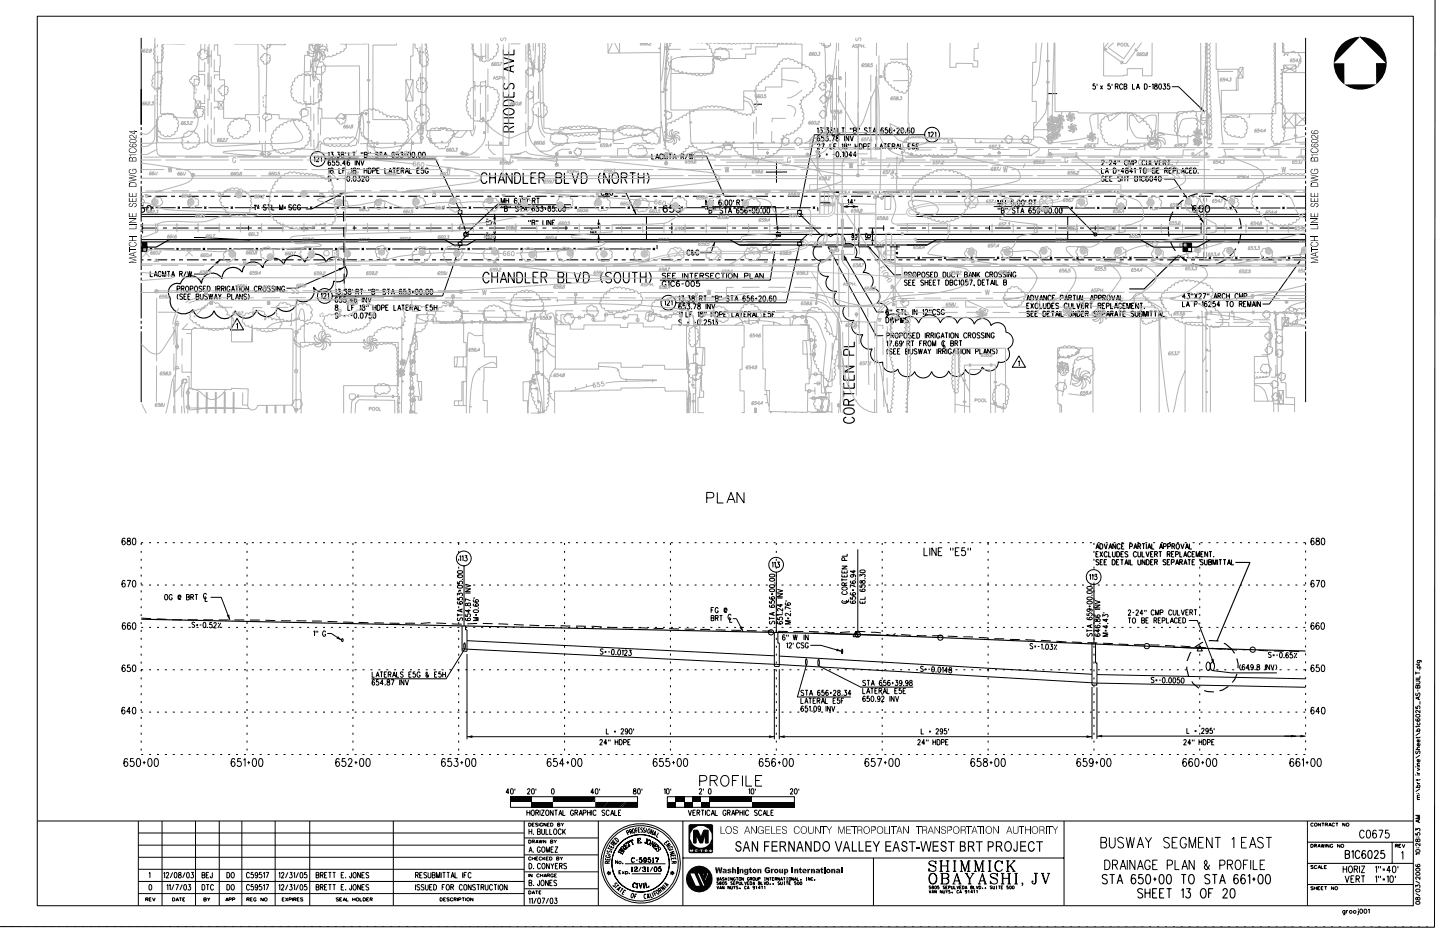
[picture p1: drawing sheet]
<svg xmlns="http://www.w3.org/2000/svg" width="432mm" height="279mm" viewBox="0 0 432 279" stroke-linecap="round" stroke-linejoin="round" font-family="sans-serif">
<g fill="none" stroke="#000" stroke-width=".3">
<path d="M430.3 -.1l-.2 278.1-430.2-.2M11.2 4.9h412.6v266.6h-412.6zM42.3 11.3v26.1M391.5 11.3v26.1M407.8 11l8 7.9M42.3 38.1v.9M42.3 39.7v.9M226.1 31.2h2.4M245 38.7l.3-.4v1.6M245.9 38.3h.6l-.3 .6h.2a.47 .47 0 0 1 .1 .8 .47 .47 0 0 1-.8-.1M247.1 39.8v.1zM247.8 38.3h.7l-.4 .6a.47 .47 0 0 1 .4 .8 .47 .47 0 0 1-.9-.1"/>
<path d="M249 38.4l.1 .5 .5 .2a.46 .46 0 0 1 .1 .7 .46 .46 0 0 1-.7 0 .46 .46 0 0 1 .1-.7l.4-.1 .2-.5zM250.3 38.3v.6M251.2 38.3v1.6h.8M252.4 38.3h.8M252.8 38.3v1.6M255 38.3v.6M255.5 38.3v.6M255.9 39.1l.8 .1 .1 .4-.3 .3h-.6v-1.6l.8 .1 .1 .4-.3 .3M257.3 38.3v.6M257.7 38.3v.6M260.1 38.6l-.3-.3-.6 .3 .1 .3 .6 .3 .2 .5a.51 .51 0 0 1-.9 0M260.5 38.3h.8"/>
<path d="M260.9 38.3v1.6M261.7 39.9l.6-1.6 .4 1.6M261.9 39.4h.7M264.9 38.6l-.1-.2a.79 .79 0 0 0-.7 .6 .79 .79 0 0 0 .4 .9 .49 .49 0 0 0 .5-.5 .49 .49 0 0 0-.5-.5l-.3 .5M266.1 38.3h-.6l-.1 .7 .6-.1a.56 .56 0 0 1 .2 .6 .56 .56 0 0 1-.3 .4l-.5-.3M267.4 38.6l-.3-.3a.95 .95 0 0 0 0 1.6 .46 .46 0 0 0 .3-.6 .46 .46 0 0 0-.7-.1v.2M267.9 39.1h.5M268.2 38.8v.7M268.9 38.7l.3-.4 .4 .2v.4l-.7 1h.8M270.3 38.4a.79 .79 0 0 1 .8 .6 .79 .79 0 0 1-.5 .9l-.4-.3zM271.5 39.8v.1zM272.8 38.6l-.3-.3a.95 .95 0 0 0 0 1.6 .46 .46 0 0 0 .4-.6 .46 .46 0 0 0-.8-.1v.2"/>
<path d="M273.4 38.4l.2-.1a.92 .92 0 0 1 0 1.6l-.3-.3zM278.3 39.9l.3-.3v1.5M279.1 40l.3-.4 .5 .3-.8 1.2h.8M280.3 39.9l.3-.3v1.5M313.9 28.1h3.1M328.4 25.1h-.6l-.1 .7a.46 .46 0 0 1 .7 .1 .46 .46 0 0 1-.1 .6 .46 .46 0 0 1-.6-.1M329 25.1v.6M330 25.7l.6 1.1M330.6 25.7l-.6 1.1M332.9 25.1h-.6l-.1 .7a.5 .5 0 0 1 .7 .1 .5 .5 0 0 1 0 .6 .5 .5 0 0 1-.7 .1l-.1-.2M333.5 25.1v.6M334.4 25.9l.8-.1v-.6l-.8-.1v1.7"/>
<path d="M334.9 25.9l.4 .9M336.6 25.5a.48 .48 0 0 0-.5-.3 .48 .48 0 0 0-.4 .5l.3 1 .3 .1 .3-.4M337.1 25.9l.7 .1 .1 .4-.3 .4h-.5v-1.7l.7 .1 .1 .4-.3 .3M339.6 25.1v1.7h.7M340.7 26.8l.5-1.7 .5 1.7M340.9 26.2h.6M343.2 25.1a.81 .81 0 0 1 .8 .9 .81 .81 0 0 1-.8 .8zM344.5 26h.5M345.5 25.4l.3-.3v1.7M346.3 25.2v.5a.54 .54 0 0 1 .7 .4 .54 .54 0 0 1-.5 .7 .57 .57 0 0 1-.3-.8 .57 .57 0 0 1 .7-.3v-.5zM347.6 25.2l.2-.1a.92 .92 0 0 1 0 1.7l-.4-.7zM348.8 25.1h.7l-.4 .7a.45 .45 0 0 1 .4 .7 .45 .45 0 0 1-.8-.1"/>
<path d="M350.7 25.1h-.6v.7a.46 .46 0 0 1 .6 .1 .46 .46 0 0 1-.1 .6 .46 .46 0 0 1-.6-.1M351.4 26h2l7.7 7.4M391.5 38.1v.9M391.5 39.7v.9M42.3 41.3v10.6M42.3 52.6v.9M42.3 54.2v.9M42.3 55.8v10.6M94.1 47.2l.3-.3v1.6M94.9 47.2l.2-.3h.3l.2 .4-.8 1.2h.9M96.1 47.2l.3-.3v1.6M97.5 47.7h33.1l7.4 15.5"/>
<path d="M98.4 45.9l.3-.3v1.6M98.4 50.7l.3-.3v1.6M99.1 48.2l-.3-.2a.9 .9 0 0 0 0 1.6 .44 .44 0 0 0 .4-.7 .44 .44 0 0 0-.8 0v.2M99.2 50.5v.4a.58 .58 0 0 1 .7 .4 .58 .58 0 0 1-.3 .7 .54 .54 0 0 1-.5-.7 .54 .54 0 0 1 .7-.4v-.4zM99.2 45.6h.7l-.4 .6a.46 .46 0 0 1 .4 .7 .46 .46 0 0 1-.8 0M99.2 53l-.3-.3-.5 .3v.3l.9 .7-.3 .4-.6-.3M100.3 48h-.6v.7a.46 .46 0 0 1 .6 0 .46 .46 0 0 1-.1 .7 .46 .46 0 0 1-.6-.1M100.5 47.1h.1M101 53.5h.5M101 53.8h.5M101.1 45.6h.7l-.4 .6a.46 .46 0 0 1 .4 .7 .46 .46 0 0 1-.8 0M101.6 48h-.6l-.1 .7a.46 .46 0 0 1 .7 0 .46 .46 0 0 1-.1 .7 .46 .46 0 0 1-.7-.1"/>
<path d="M101.6 50.4v1.6h.8M102.2 49.4h.1M102.4 45.7v.4a.59 .59 0 0 1 .6 .4 .59 .59 0 0 1-.2 .7h-.3l-.2-.4v-.3l.6-.3 .1-.5zM102.8 51.1h.5M103 58.8v2.9M103 53.6h.5M103.4 57.6l-9.9 5.1h-1.8M103.5 50.4h-.7v1.6M103.6 45.6v.5M103.7 49.1h-1l.6-1.1v1.6M104.2 52.8l.2-.1a.92 .92 0 0 1 0 1.7l-.4-.7zM104.6 45.6v1.6h.7"/>
<path d="M104.8 48.2l-.2-.2a.9 .9 0 0 0-.1 1.6 .44 .44 0 0 0 .4-.7 .44 .44 0 0 0-.8 0v.2M105.2 50.7l.3-.3v1.6M105.4 54.2v.2zM105.7 45.6h.9M106 50.5v.4a.52 .52 0 0 1 .8 .5 .52 .52 0 0 1-.8 .5 .61 .61 0 0 1 0-.7 .61 .61 0 0 1 .6-.3v-.4zM106.1 52.8l.2-.1a.89 .89 0 0 1 .5 .9 .89 .89 0 0 1-.5 .8l-.3-.3zM106.2 45.6v1.6M106.5 48v1.6M107.2 50.4v.5M107.3 52.7h.7l-.4 .7 .4 .1v.5l-.4 .4-.4-.3M107.7 50.4v.5M107.8 48v1.6l-.9-1.6v1.6"/>
<path d="M108.2 48l.5 1.6 .5-1.6M108.3 45.6v.5M108.5 53.2l.3-.5 .3 .1 .2 .4-.8 1.2h.8M108.8 45.6v.5M109.2 51.1h.8M109.2 50.4v1.6M109.3 46.4l.8 .1v.5l-.5 .2h-.3v-1.6l.8 .2v.4l-.3 .2M109.9 52.8a.79 .79 0 0 1 .8 .7 .79 .79 0 0 1-.5 .9l-.4-.3zM110 50.4v1.6M110.4 50.4a.81 .81 0 0 1 .9 .8 .81 .81 0 0 1-.9 .8zM110.6 45.6v.5M111.1 45.6v.5"/>
<path d="M111.7 51.2h.7l.1-.7-.8-.1v1.6M113 51.1h.5M113.4 45.8l-.6-.2-.3 .4 .8 .5v.6l-.4 .1-.4-.2M113.8 45.6h.8M113.8 50.4h-.8v1.6h.8M114.2 45.6v1.6M115.1 47.2l.5-1.6 .4 1.6M115.2 46.7h.7M115.4 50.4v1.6h.8M116.5 52l.6-1.6 .5 1.6M116.7 51.4h.7M117.8 50.4h.8"/>
<path d="M118.2 50.4v1.6M118.2 45.8v-.1a.79 .79 0 0 0-.8 .6 .79 .79 0 0 0 .5 .9 .49 .49 0 0 0 .4-.5 .49 .49 0 0 0-.4-.5l-.4 .5M119 51.1h.5M119.4 45.6h-.6l-.1 .7 .6-.1 .2 .8-.5 .2-.3-.3M119.8 50.4h-.8v1.6h.8M120.1 45.6h.7l-.4 .6a.49 .49 0 0 1 .4 .7 .49 .49 0 0 1-.8 .2v-.2M120.3 51.1h.7v-.6l-.7-.1v1.6M120.7 51.1l.4 .9M121.3 46.4h.5M121.5 52l.5-1.6 .5 1.6M121.5 46.1v.6M121.7 51.4h.6"/>
<path d="M122.5 45.7l.1-.1a.89 .89 0 0 1 0 1.6l-.3-.7zM122.7 50.4v1.6h.7M123.7 45.7l.2-.1a.89 .89 0 0 1 0 1.6l-.3-.3zM124.9 47.1h.1M125 51.1h.5M125.6 45.7l.3-.1a.91 .91 0 0 1-.1 1.6l-.3-.3zM125.8 50.4h-.8v1.6h.8M126.9 45.7a.79 .79 0 0 1 .8 .6 .79 .79 0 0 1-.5 .9l-.5-.3zM127 50.4h-.6l-.1 .7 .6-.1 .1 .7-.5 .3-.3-.3M128.4 50.8l-.2-.3a.75 .75 0 0 0-.8 .7 .75 .75 0 0 0 .7 .8l.3-.6h-.3M151.7 59.4v1.6M152.5 59.4v1.6"/>
<path d="M154.9 59.6v-.1a.78 .78 0 0 0-.8 .6 .78 .78 0 0 0 .5 .9 .45 .45 0 0 0 .4-.6 .45 .45 0 0 0-.7-.2l-.1 .3M156.3 59.5a.79 .79 0 0 1 .7 .6 .79 .79 0 0 1-.5 .9l-.2-.1-.3-.6zM157.5 59.5l.2-.1a.92 .92 0 0 1 0 1.6l-.4-.7zM158.6 59.4v.5M160.9 59.4h.9M161.3 59.4v1.6M181.1 57.4a.46 .46 0 0 0-.5-.4 .46 .46 0 0 0-.3 .6v.4a.46 .46 0 0 0 .3 .5 .46 .46 0 0 0 .5-.3M182.4 57.7l-.4 .8h-.2l-.2-.2 .4-.8-.2-.5-.2 .5 .8 1M183.8 57.4l-.3-.4a.77 .77 0 0 0-.7 .8 .77 .77 0 0 0 .7 .7l.3-.5h-.3M184.5 57.8h3.2l3 6.4M195.5 46.1v1.6h.7M196.6 47.7l.5-1.6 .5 1.6"/>
<path d="M196.8 47.2h.6M198.7 46.5a.46 .46 0 0 0-.5-.4 .46 .46 0 0 0-.4 .6l.2 1h.5l.2-.4M199.1 47.7v-1.6l.5 1.6 .5-1.6v1.6M200.5 46.1h.9M201 46.1v1.6M201.8 47.7l.5-1.6 .5 1.6M202 47.2h.6M204.2 46.9a.55 .55 0 0 0 .6 0 .55 .55 0 0 0 .2-.6l-.8-.2v1.6M204.6 46.9l.5 .8M206.2 46.1l-.7 1.6M206.7 46.1l.3 1.6 .3-1.6 .3 1.6 .3-1.6M208.7 46.8h3.1l5.3 11.8"/>
<path d="M213 59.9v1.7M213.8 59.9v1.7M220 59.9v.6M222.2 59.9h.9M222.6 59.9v1.7M232.8 48.4v6.4M236 51.6h-6.3M245.1 43.5l.2-.4 .5 .3-.1 .5-.7 .8h.9M245.8 40.9l-.1-.1a.79 .79 0 0 0-.8 .6 .79 .79 0 0 0 .5 .9 .44 .44 0 0 0 .4-.6 .44 .44 0 0 0-.7-.2l-.1 .3M245.9 45.7l-.3-.2-.6 .2 .2 .4 .7 .4-.1 .5-.4 .1-.4-.3M246.3 43.1h.9l-.7 1.6M246.5 57.6h5.1l-.8 .1 .8-.1-.8-.2v.3"/>
<path d="M247 40.7h-.6l-.1 .7 .5-.1 .3 .8-.6 .2-.2-.3M247.6 40.7h.7l-.4 .6a.49 .49 0 0 1 .5 .7 .49 .49 0 0 1-.8 .2l-.1-.2M247.6 46.2h.6M247.6 46.4h.6M248.9 42.2h.1M248.9 43.1v1.6h.7M249.4 40.7h.9l-.6 1.6M249.7 46.3h.5M250 43.9h.5M250.8 40.8l.1 .5 .6 .3v.6l-.3 .1a.5 .5 0 0 1-.5-.5 .5 .5 0 0 1 .6-.5l.2-.2-.1-.3zM250.8 43.1h-.8v1.6M250.9 45.6l.1-.1a.88 .88 0 0 1 .6 .8 .88 .88 0 0 1-.6 .8l-.3-.7z"/>
<path d="M250.9 57.5l.5 .1-.5 .1zM251 57.5l.2 .1zM252.1 46.9v.2zM252.4 43.4l.3-.3v1.6M252.6 57.5h.1M252.6 45.8l.3-.3v1.6M253.2 40.7v1.6M253.3 43.2v.4l.7 .4-.2 .6h-.5l-.1-.4 .7-.6 .1-.3-.3-.2zM253.5 45.6l.2-.1a.88 .88 0 0 1 .5 .8 .88 .88 0 0 1-.5 .8l-.4-.7zM253.6 57.5h.1M254.5 43.1v.5M254.5 40.7v1.6l-.8-1.6v1.6"/>
<path d="M254.6 57.5h.1M254.9 40.7l.5 1.6 .5-1.6M255 43.1v.5M255.5 46.5h-.9l.6-1v1.6M255.6 57.6h5M256.3 59.8v.5M256.4 43.9h.9M256.4 43.1v1.6M256.8 46.5h-.9l.6-1v1.6M257.3 43.1v1.6M257.7 43.1a.79 .79 0 0 1 .9 .8 .79 .79 0 0 1-.9 .8zM259 43.9h.7l.1-.7-.8-.1v1.6"/>
<path d="M260.2 43.9h.5M261 43.1h-.8v1.6h.8M261.6 57.5h.1M262.6 57.5h.1M262.6 43.1v1.6h.8M263.7 57.5h.1M263.8 44.7l.5-1.6 .5 1.6M263.9 44.2h.7M264.7 57.6h5l-.7 .1 .7-.1-.7-.2v.3M265 43.1h.9M265.4 43.1v1.6M266.3 43.9h.5"/>
<path d="M267.1 43.1h-.8v1.6h.8M267.5 43.9l.7-.1 .1-.6-.8-.1v1.6M267.9 43.9l.5 .8M268.8 44.7l.4-1.6 .5 1.6M268.9 44.2h.7M269 57.5l.5 .1-.5 .1zM270 43.1v1.6h.7M270.7 57.5h.1M271.7 57.5h.1M272.3 43.9h.5M272.7 57.5h.1M273 43.1h-.7v1.6h.7"/>
<path d="M273.8 57.6h5M274.2 43.1h-.6v.7a.46 .46 0 0 1 .6 0 .46 .46 0 0 1-.1 .7 .46 .46 0 0 1-.6-.1M274.7 43.9h.6M275.5 43.1h-.8v1.6h.8M277.3 40.4h-33.1l-4.5 22.8M279.8 57.5h.1M280.8 57.5h.1M281.8 57.5h.1M282.8 57.6h5.1l-.8 .1 .8-.1-.8-.2v.3M287.2 57.5l.5 .1-.5 .1zM287.2 57.5l.3 .1zM288.8 57.5h.1"/>
<path d="M289.9 57.5h.1M290.8 57.5h.1M291.9 57.6h5M297.9 57.5h.1M298.9 57.5h.1M299.9 57.5h.1M300.7 59.9v1.7M301 57.6h5l-.7 .1 .7-.1-.7-.2v.3M301.5 59.9v1.7M305.3 57.5l.5 .1-.5 .1zM305.4 57.5l.2 .1zM307 57.5h.1"/>
<path d="M307.6 59.9v.6M308 57.5h.1M309 57.5h.1M309.9 59.9h.8M310 57.6h5.1M310.3 59.9v1.7M316.1 57.5v.1zM317 57.5l.1 .1zM318.1 57.5v.1zM319.1 57.5h5l-.7 .2 .7-.2-.7-.1v.3M323.5 57.4l.5 .1-.5 .2zM323.5 57.5h.3z"/>
<path d="M325.1 57.5h.1M326.1 57.5h.1M327.2 57.5h.1M328.2 57.5h5M330.3 50.4v1.5h.7M330.3 48.4l.2-.4h.5l.1 .5-.8 1.1h.8M331.1 53l-.6-.2-.2 .4 .7 .5 .1 .4-.3 .3-.5-.3M331.4 51.9l.5-1.5 .5 1.5M331.6 53.5h.5M331.6 51.4h.6M331.6 48.8h.5M332.4 52.7h-.8v1.7h.8"/>
<path d="M332.7 48.4l.3-.4 .4 .3-.8 1.3h.9M332.8 53.5h.4M333.5 52.7h-.7v1.7h.7M333.8 50.4a.79 .79 0 0 1 .9 .8 .79 .79 0 0 1-.9 .7zM334.2 57.5h.1M334.8 49.1h-1l.7-1.1v1.6M335.2 51.2h.5M335.2 57.5h.1M335.2 48v.5M335.7 48v.5M336 53l-.6-.2-.2 .4 .8 .5v.4l-.3 .3-.5-.3M336.5 53.5h.8"/>
<path d="M336.5 52.7v1.7M337.1 51.4h-.9l.6-1v1.5M337.3 52.7v1.7M337.6 50.5v.4a.54 .54 0 0 1 .7 .4 .54 .54 0 0 1-.4 .7 .53 .53 0 0 1-.3-.7 .53 .53 0 0 1 .6-.4v-.4zM337.7 52.7h.9M338.1 48.3l-.3-.3a.8 .8 0 0 0-.6 .8 .8 .8 0 0 0 .6 .8l.3-.4M338.2 52.7v1.7M338.5 49.6v-1.6l.5 1.6 .5-1.6v1.6M339.7 51.4h-.9l.5-1v1.5M339.9 48.8l.8-.1v-.7h-.8v1.6M340.1 50.7l.3-.3v1.5M340.3 53.5l.7 .1 .1 .4-.3 .4h-.5v-1.7l.7 .1 .1 .4-.3 .3"/>
<path d="M341.5 53l.3-.3v1.7M341.5 50.4h.9M342 50.4v1.5M342.9 50.6l.3-.2a.8 .8 0 0 1 .6 .8 .8 .8 0 0 1-.6 .7l-.4-.4zM343.2 53.1l-.2-.3a.78 .78 0 0 0-.8 .6 .78 .78 0 0 0 .3 .9l.4 .1 .3-.4M343.4 48.3l-.2-.3a.72 .72 0 0 0-.8 .8 .72 .72 0 0 0 .8 .7l.2-.3M343.8 48v1.4l.4 .2 .4-.5v-1.1M344.3 53l-.3-.3a.94 .94 0 0 0 0 1.7 .46 .46 0 0 0 .4-.7 .46 .46 0 0 0-.8-.1v.2M345 52.8l.1-.1a.92 .92 0 0 1 0 1.7l-.3-.7zM345.1 48v1.6h.7M345.6 51.1l.7 .1 .1 .6-.3 .1h-.5v-1.5l.8 .1v.5l-.3 .1M346.2 48l.5 1.6 .5-1.6"/>
<path d="M346.8 51.1h.5M347 53.8h-1l.7-1.1v1.7M347.6 52.8l.1-.1a.88 .88 0 0 1 .5 .9 .88 .88 0 0 1-.5 .8l-.3-.7zM347.6 48.7h.5M347.6 50.4h-.8v1.5h.8M348.4 48h-.8v1.6h.8M348.8 48.7h.7v-.7h-.7v1.6M349.1 53.7h2.9l8.9 13.1M349.2 48.7l.4 .9M349.2 51.1h.8l.1-.6-.9-.1v1.5M349.7 51.1l.4 .8M350.1 48h.8"/>
<path d="M350.5 48v1.6M350.5 51.1h.5M351.3 50.4h-.8v1.5h.8M351.5 49.5l-.1 .4M351.7 51.2l.9-.2v-.5l-.9-.1v1.5M353 50.4v1.5h.7M354.2 51.9l.5-1.5 .4 1.5M354.3 51.4h.7M356.3 50.8l-.2-.3a.78 .78 0 0 0-.8 .5 .78 .78 0 0 0 .3 .9h.5l.2-.3M356.7 51.1h.5M357.5 50.4h-.8v1.5h.8M357.9 50.4a.79 .79 0 0 1 .9 .8 .79 .79 0 0 1-.9 .7z"/>
<path d="M359.3 51.8h.1M391.5 41.3v10.6M391.5 52.6v.9M391.5 54.2v.9M391.5 55.8v10.6M38.7 67.3h2.2M38.9 74.8h2M42.3 67.1v.9M42.3 68.7v.9M42.3 70.3v10.6M42.3 68.4h4.8M42.3 62.3h2.4"/>
<path d="M42.3 72.5h198.7M42.3 64.3h198.7M42.3 71.8h198.7M42.3 74.6h2M42.8 66.8v3.2M45 74.3l.6 .7M45.4 61.9l.6 .7M45.6 74.3l-.6 .7M46 61.9l-.6 .7M46.2 74.6h6.1M46.7 62.3h6M48.9 68.4h1.1"/>
<path d="M51.8 68.4h4.8M52.9 74.3l.7 .7M53.3 61.9l.6 .7M53.6 74.3l-.7 .7M53.9 61.9l-.6 .7M54.2 74.6h6M54.6 62.3h6M58.2 71.2l16.9 .8M58.3 68.4h1.2M60.8 74.3l.7 .7M61.3 61.9l.6 .7M61.3 68.4h4.7"/>
<path d="M61.5 74.3l-.7 .7M61.9 61.9l-.6 .7M62.1 74.6h6M62.5 62.3h6M66 77.9l-4.7 4.3h-3.1M67.8 68.4h1.2M68.7 74.3l.7 .7M69.2 61.9l.6 .7M69.4 74.3l-.7 .7M69.8 61.9l-.6 .7M70 74.6h6.1M70.4 62.3h6.1"/>
<path d="M70.8 68.4h4.7M74.5 67.6v1.6M76.2 61.7l.3-.3v1.6M76.7 74.3l.6 .7M77 61.4v.5M77.1 61.9l.7 .7M77.3 68.4h1.2M77.3 74.3l-.6 .7M77.5 61.4v.5M77.8 61.9l-.7 .7M78 74.6h6M78.4 62.3h6"/>
<path d="M79.8 61.6l-.3-.2-.5 .2v.3l.8 .5-.1 .5-.4 .1-.3-.3M80.2 61.4h.9M80.3 68.4h4.7M80.6 61.4l.1 1.6M81.5 61.4v1.5h.8M83.8 62.9v-1.5l.5 1.5 .5-1.5v1.5M84.6 74.3l.7 .7M85 61.9l.7 .7M85.3 74.3l-.7 .7M85.7 61.9l-.7 .7M85.9 74.6h6M86.3 62.3h6.1"/>
<path d="M86.8 68.4h1.2M87.4 61.6l-.5-.2-.3 .4 .7 .5v.6h-.4l-.3-.2M88.8 61.7l-.2-.3a.72 .72 0 0 0-.8 .7 .72 .72 0 0 0 .8 .8l.2-.3M89.7 68.4h4.8M90.1 61.7l-.2-.3a.76 .76 0 0 0-.8 .7 .76 .76 0 0 0 .7 .8l.3-.5h-.3M92.6 74.3l.6 .7M93 61.9l.6 .7M93.2 74.3l-.6 .7M93.6 61.9l-.6 .7M93.9 74.6h6M94.3 62.3h6M96.3 68.4h1.2"/>
<path d="M99.2 68.4h4.8M100.5 74.3l.6 .7M100.9 61.9l.7 .7M101.1 74.3l-.6 .7M101.6 61.9l-.7 .7M101.8 74.6h6M102.2 62.3h6M103 63.4v3M103 68.1l.1 2.9M103.1 72.7v3M103.1 77.4l.1 2.9M105.7 68.4h1.2"/>
<path d="M106.2 67.6v1.6M108.5 74.3l.6 .7M108.7 68.4h4.8M108.9 61.9l.6 .7M109.1 74.3l-.6 .7M109.5 61.9l-.6 .7M109.7 74.6h6M110.2 62.3h6M115.2 68.4h1.2M116.4 74.3l.6 .7M116.8 61.9l.6 .7M117 74.3l-.6 .7"/>
<path d="M117.4 61.9l-.6 .7M117.6 74.6h6.1M118.1 62.3h6M118.2 68.4h4.7M124.3 74.3l.7 .7M124.7 68.4h1.2M124.7 61.9l.6 .7M125 74.3l-.7 .7M125.3 61.9l-.6 .7M125.6 74.6h6M126 62.3h6M127.7 68.4h4.7"/>
<path d="M132.2 74.3l.7 .7M132.7 61.9l.6 .7M132.9 74.3l-.7 .7M133.3 61.9l-.6 .7M133.5 74.6h6.1M133.9 62.3h6.1M134.2 68.4h1.2M137.2 68.4h4.7M137.4 72.6h1.1l.1 1h-1.2zM137.4 63.1h1.1v1h-1.1zM138 67.6v1.6M138 73.5l-5.3 15.2h-33.1"/>
<path d="M139.1 69.7h1.3v1.1h-1.3zM140.2 74.3l.6 .7M140.6 61.9l.6 .7M140.8 74.3l-.6 .7M141.2 61.9l-.6 .7M141.5 74.6h6M141.9 62.3h6M143.7 68.4h1.2M145.8 71v-.6l.7 .3a.47 .47 0 0 1 .7-.3 .47 .47 0 0 1 0 .8M145.8 66.9v-.6l.7 .3a.45 .45 0 0 1 .6-.4 .45 .45 0 0 1 .1 .8M145.8 69.8h.6M145.8 65.7h.6"/>
<path d="M146.6 68.4h4.8M147.4 71.6h-1.6l.4 .3M147.4 67.4h-1.6l.4 .4M148.1 74.3l.7 .7M148.3 64.2v8.3M148.5 61.9l.7 .7M148.8 74.3l-.7 .7M149.2 61.9l-.7 .7M149.4 74.6h6M149.8 62.3h6M150.3 61v-1.6l.5 1.6 .5-1.6v1.6M150.3 61.8v.5"/>
<path d="M150.8 61.8v.5M151.3 62.5l.7 .1 .1 .5-.3 .3h-.5v-1.6h.7l.1 .4-.3 .3M151.7 60.2h.8M152.6 61.8v.5M153.1 61.8v.5M153.2 68.4h1.1M155.4 62l-.3-.2-.5 .2 .1 .4 .6 .3 .1 .5a.51 .51 0 0 1-.8 0M155.5 60.8v.2zM155.8 61.8h.9M156.1 74.3l.6 .7M156.1 68.4h4.8M156.3 61.8v1.6"/>
<path d="M156.5 61.9l.6 .7M156.7 74.3l-.6 .7M157.1 63.4l.5-1.6 .5 1.6M157.1 61.9l-.6 .7M157.3 62.9h.6M157.4 74.6h6M157.7 62.3h6.1M158.5 66v.5M159 66v.5M159.5 66.8h.7l.2 .3-.2 .5h-.7v-1.6l.8 .1v.5l-.2 .2M159.6 60.2l.8-.1v-.6l-.8-.1v1.6M160.1 60.2l.4 .8"/>
<path d="M160.2 62v-.2a.79 .79 0 0 0-.8 .7 .79 .79 0 0 0 .5 .9 .46 .46 0 0 0 .4-.6 .46 .46 0 0 0-.6-.3l-.2 .4M160.8 66v.5M161.3 66v.5M161.5 61.8h-.6l-.1 .7 .3-.2a.54 .54 0 0 1 .5 .5 .54 .54 0 0 1-.4 .6l-.5-.3M162.1 61.8h.7l-.4 .6a.47 .47 0 0 1 .4 .7 .47 .47 0 0 1-.7 .1l-.1-.1M162.6 68.4h1.2M162.8 66v1.6h.7M163.3 62.6h.5M163.6 62.3v.6M163.9 66v1.6M164 74.3l.6 .7M164.4 61.9l.7 .7"/>
<path d="M164.5 61.8h.2a.89 .89 0 0 1 0 1.6l-.4-.3zM164.6 74.3l-.6 .7M165.1 61.9l-.7 .7M165.2 66v1.6l-.9-1.6v1.6M165.3 74.6h6M165.6 66.8h.5M165.6 68.4h4.7M165.7 62.3h6M166.3 61.8h-.6l-.1 .7 .5-.2 .3 .9-.5 .2-.3-.3M166.4 66h-.8v1.6h.8M167 63.2h.1M167.6 61.8h.3a.91 .91 0 0 1-.1 1.6l-.3-.7z"/>
<path d="M168.9 61.8a.79 .79 0 0 1 .8 .7 .79 .79 0 0 1-.5 .9l-.4-.3zM169.7 67.6v1.6M171.2 61.4h-22.2l-9.4 8.9M172 74.3l.6 .7M172.1 68.4h1.2M172.3 61.9l.7 .7M172.6 74.3l-.6 .7M173 61.9l-.7 .7M173.2 74.6h6M173.6 62.3h6.1M175.1 68.4h4.7M177.1 68.7h.6"/>
<path d="M177.4 69.2l-.3 .4 .1 .2 1.2 .1a.42 .42 0 0 0 .1-.6 .42 .42 0 0 0-.6 0 .42 .42 0 0 0 .1 .6h.2M178.7 70.3h.1M179.5 65.8v2.6M179.5 70.3v2.5M179.9 74.3l.6 .7M180.3 61.9l.6 .7M180.5 74.3l-.6 .7M180.9 61.9l-.6 .7M181.1 74.6h6.1M181.6 62.3h6M181.6 68.4h1.2M184.6 68.4h4.7"/>
<path d="M187.8 74.3l.6 .7M188.2 61.9l.6 .7M188.4 74.3l-.6 .7M188.8 61.9l-.6 .7M189.1 74.6h6M189.5 62.3h6M191.1 68.4h1.2M193.8 64.9v6.9M194.1 68.4h4.7M195.7 74.3l.7 .7M196.2 61.9l.6 .7M196.4 74.3l-.7 .7"/>
<path d="M196.8 61.9l-.6 .7M197 73.4l.1 1.2M197.4 62.3h6.1M200.6 68.4h1.2M201.5 66.8v3.2M203.5 68.4h4.8M204.1 61.9l.6 .7M204.7 61.9l-.6 .7M205.4 62.3h6M206.9 75.3a.48 .48 0 0 0-.5-.4 .48 .48 0 0 0-.4 .6v.4a.48 .48 0 0 0 .4 .6 .48 .48 0 0 0 .5-.4M208.2 75.7l-.4 .8h-.2l-.3-.5 .5-.6-.2-.5-.3 .5 .9 1.1M209.5 75.3l-.2-.3a.74 .74 0 0 0-.8 .7 .74 .74 0 0 0 .7 .8l.3-.6h-.3"/>
<path d="M210.1 68.4h1.1M210.3 61.9h22.2l.7 8.4M211.6 61.6v-1.7l.5 1.7 .5-1.7v1.7M211.7 62.3v.6M212 61.9l.7 .7M212.1 62.3v.6M212.6 63.1l.8 .1v.5l-.5 .2h-.3v-1.6l.8 .2v.4l-.3 .2M212.7 61.9l-.7 .7M213 60.7h.8M213 68.4h4.8M213.3 62.3h6M213.9 62.3v.6"/>
<path d="M214.4 72.5l-1.3 3.3h-3.1M214.4 62.3v.6M216.3 60.2l-.1-.2a.78 .78 0 0 0-.8 .7 .78 .78 0 0 0 .5 .9 .45 .45 0 0 0 .5-.4 .45 .45 0 0 0-.4-.5 .45 .45 0 0 0-.5 .3M216.7 62.6l-.3-.3-.5 .3 .1 .3 .5 .3a.45 .45 0 0 1 .1 .7 .45 .45 0 0 1-.7-.2M216.9 61.4h.1M217.6 60l.1-.1a.88 .88 0 0 1 .5 .8 .88 .88 0 0 1-.5 .9l-.3-.7zM217.6 62.3v1.6M218.4 63.9l.5-1.6 .5 1.6M218.6 63.4h.6M218.8 60l.2-.1a.88 .88 0 0 1 .5 .8 .88 .88 0 0 1-.5 .9l-.3-.7zM219.5 68.4h1.2M220 61.9l.6 .7"/>
<path d="M220.6 61.9l-.6 .7M220.9 60.7l.8-.1v-.5l-.8-.2v1.7M221.2 62.3h6M221.4 60.7l.4 .9M221.6 62.6l-.1-.2a.79 .79 0 0 0-.8 .6 .79 .79 0 0 0 .5 .9 .44 .44 0 0 0 .4-.6 .44 .44 0 0 0-.7-.1v.2M222.5 68.4h4.7M222.8 62.3h-.6l-.1 .7a.46 .46 0 0 1 .7 .1 .46 .46 0 0 1-.1 .7 .46 .46 0 0 1-.7-.2M224 62.6v-.2a.79 .79 0 0 0-.8 .6 .79 .79 0 0 0 .5 .9 .44 .44 0 0 0 .4-.6 .44 .44 0 0 0-.7-.1l-.1 .2M224.6 63.1h.5M224.8 62.8v.7M225.7 62.4l.2-.1a.92 .92 0 0 1 0 1.6l-.3-.3zM227 62.4a.79 .79 0 0 1 .8 .6 .79 .79 0 0 1-.5 .9l-.4-.3z"/>
<path d="M227.9 61.9l.6 .7M228.2 63.8v.1zM228.5 61.9l-.6 .7M228.9 62.4a.79 .79 0 0 1 .8 .6 .79 .79 0 0 1-.5 .9l-.4-.3zM229 68.4h1.2M229.2 62.3h6M230.2 62.4l.1-.1a.92 .92 0 0 1 0 1.6l-.3-.7zM232 68.4h4.7M232.3 75.2l-1.3 8.8h-33.1M232.8 69.7h1.3v1.1h-1.3zM233.2 67.6v1.6M235.8 61.9l.7 .7"/>
<path d="M236.5 61.9l-.7 .7M237.1 62.3h6M238.5 68.4h1.2M239.2 72.6h1.1v1h-1.1zM239.2 63.1h1.1v1h-1.1zM239.7 64.1l6.2 6.2M239.7 73.5l-3.9 17.3h-33.2M241 64.9h-198.7M241.5 68.4h4.7M242.1 70.3l-2.4 2.3M243.5 74h3M243.8 61.9l.6 .7"/>
<path d="M244.4 61.9l-.6 .7M245 62.3h.2v1M245.9 71a2.35 2.35 0 0 1 3.2 0 2.52 2.52 0 0 1 3-.6 2.52 2.52 0 0 1 1.3 2.7 2.64 2.64 0 0 1 3.1 1 2.64 2.64 0 0 1-.1 3.2 2.63 2.63 0 0 1 2.9 1.3 2.63 2.63 0 0 1-.5 3.1 2.66 2.66 0 0 1 2.8 1.5 2.66 2.66 0 0 1-.6 3.1 2.64 2.64 0 0 1 2.7 1.7 2.64 2.64 0 0 1-.8 3 2.6 2.6 0 0 1 3 1.1 2.6 2.6 0 0 1-.3 3.1 2.61 2.61 0 0 1 3-1 2.61 2.61 0 0 1 1.8 2.6 2.65 2.65 0 0 1 2.6-1.9 2.65 2.65 0 0 1 2.5 2 3.4 3.4 0 0 1 3.2-2.5 3.4 3.4 0 0 1 3.3 2.4 2.64 2.64 0 0 1 2.6-1.9 2.64 2.64 0 0 1 2.5 2 2.65 2.65 0 0 1 2.6-1.8 2.65 2.65 0 0 1 2.4 2.1 2.63 2.63 0 0 1 2.7-1.7 2.63 2.63 0 0 1 2.4 2.1 2.55 2.55 0 0 1 2.9-.7 2.55 2.55 0 0 1 1.5 2.7 2.6 2.6 0 0 1 2.2 2.2 2.6 2.6 0 0 1-1.6 2.7 2.56 2.56 0 0 1 .1 3.1 2.56 2.56 0 0 1-3 .9 2.65 2.65 0 0 1-1.8 2.6 2.65 2.65 0 0 1-3-1 2.65 2.65 0 0 1-2.2 2.2 2.65 2.65 0 0 1-2.8-1.5 2.63 2.63 0 0 1-2.4 2.1 2.63 2.63 0 0 1-2.7-1.7 2.66 2.66 0 0 1-2.4 2 2.66 2.66 0 0 1-2.6-1.8 2.65 2.65 0 0 1-2.6 1.9 2.65 2.65 0 0 1-2.5-1.9 2.66 2.66 0 0 1-2.8 1.5 2.66 2.66 0 0 1-2.3-2.2 2.64 2.64 0 0 1-3 .6 2.64 2.64 0 0 1-1.5-2.8 2.62 2.62 0 0 1-3.1-.8 2.62 2.62 0 0 1-.1-3.1 2.66 2.66 0 0 1-3-1.1 2.66 2.66 0 0 1 .2-3.2 2.64 2.64 0 0 1-2.9-1.1 2.64 2.64 0 0 1 .3-3.2 2.62 2.62 0 0 1-3-1.2 2.62 2.62 0 0 1 .3-3.1 2.65 2.65 0 0 1-2.9-1.2 2.65 2.65 0 0 1 .4-3.2 2.64 2.64 0 0 1-2.9-1.3 2.64 2.64 0 0 1 .4-3.2 2.63 2.63 0 0 1-2.8-1.4 2.63 2.63 0 0 1 .6-3.1 2.6 2.6 0 0 1-2.4-2.1 2.6 2.6 0 0 1 1.4-2.8 2.36 2.36 0 0 1 .7-2.4zM246 60.8h2.9M248 68.4h1.2M248.2 74h3M248.3 74l14.4 26.7 2.2-.1M251 68.4h4.7M252.8 76.3l10.1 17.3 2.1-.1M252.9 74h2.9M254.2 60.1l.3-.3v1.6M254.6 61.9h-2h4.7h-2.1"/>
<path d="M255.4 70h.5M255.5 70.6v.6h.4a.58 .58 0 0 1 .4-.6 .58 .58 0 0 1 .7 .2 .5 .5 0 0 1-.5 .6 .5 .5 0 0 1-.5-.7zM255.8 60.8h-.9l.6-1v1.6M257 71.8h-1.6l.3 .3M257.5 68.4h1.2M257.5 74h3M257.6 70.4v-2v5.6v-2.1M259.5 70h.6M259.7 70.5l-.2 .3a.9 .9 0 0 0 1.6 0 .44 .44 0 0 0-.7-.3 .44 .44 0 0 0-.1 .7h.3M260 73.4l8.1 9h2.1M260.4 68.4h4.8M261.1 71.7h-1.6l.3 .3"/>
<path d="M261.6 70.4v-2v5v-2M262.2 74h2.9M265 67.6v1.6M266.8 74h3M267 68.4h1.1M268.6 75.6l.6 .6M268.9 76.8v.5h5.6M268.9 73.4v1.5M269.2 75.6l-.6 .6M269.9 68.4h4.8M274.7 72.5h116.8M274.7 64.3h116.8"/>
<path d="M274.7 64.9h116.8M274.7 71.8h116.8M275.2 77l.6 .6M275.8 77l-.6 .6M276.4 68.4h1.2M276.4 77.3h6M279.4 68.4h4.7M283.1 77l.6 .6M283.7 77l-.6 .6M284.4 77.3h6M285.9 68.4h1.2M288.9 68.4h4.7"/>
<path d="M291 77l.7 .6M291.7 77l-.7 .6M292.3 77.3h6M295.4 68.4h1.2M296.7 67.6v1.6M298 61.9h22.2l8.2 8.4M298.4 68.4h4.7M299 77l.6 .6M299.3 61.6v-1.7l.5 1.7 .4-1.7v1.7M299.3 62.3v.6M299.6 77l-.6 .6M299.8 62.3v.6"/>
<path d="M300.2 77.3h6.1M300.3 63.1l.8 .1v.5l-.5 .2h-.3v-1.6l.8 .2v.4l-.3 .2M300.7 60.7h.8M301.6 62.3v.6M302 62.3v.6M303.9 60.2v-.2a.78 .78 0 0 0-.9 .7 .78 .78 0 0 0 .6 .9 .44 .44 0 0 0 .4-.6 .44 .44 0 0 0-.7-.2l-.1 .2M304.4 62.6l-.3-.3-.6 .3 .2 .3 .6 .4-.1 .5-.4 .1-.3-.2M304.5 61.4v.2zM304.8 62.3h.8M304.9 68.4h1.2M305.2 60l.2-.1a.88 .88 0 0 1 .5 .8 .88 .88 0 0 1-.5 .9l-.3-.7zM305.2 62.3v1.6"/>
<path d="M306.1 63.9l.5-1.6 .4 1.6M306.2 63.4h.7M306.5 60l.2-.1a.92 .92 0 0 1 0 1.7l-.4-.7zM306.9 77l.7 .6M307.6 77l-.7 .6M307.8 68.4h4.8M308.2 77.3h6M308.6 60.7l.7-.1 .1-.5-.8-.2v1.7M309 60.7l.5 .9M309.2 62.6l-.2-.3a.93 .93 0 0 0-.1 1.6l.4-.3-.1-.4-.3-.3-.4 .5M310.4 62.3h-.6v.7l.5-.1a.54 .54 0 0 1 .2 .6 .54 .54 0 0 1-.5 .4l-.3-.3M311.7 62.9a.4 .4 0 0 1-.4 .4 .4 .4 0 0 1-.3-.5l.3-.5a.94 .94 0 0 1 0 1.6l-.3-.2"/>
<path d="M312.3 63.1h.5M312.5 62.8v.7M313.4 62.4a.79 .79 0 0 1 .8 .6 .79 .79 0 0 1-.5 .9l-.4-.3zM314.4 68.4h1.2M314.7 62.4a.79 .79 0 0 1 .8 .6 .79 .79 0 0 1-.5 .9l-.3-.1-.2-.6zM314.8 77l.7 .6M315.5 77l-.7 .6M315.8 63.8v.1zM316.1 77.3h6.1M316.6 62.4l.1-.1a.92 .92 0 0 1 0 1.6l-.3-.7zM317.3 68.4h4.8M317.8 62.4l.2-.1a.92 .92 0 0 1 0 1.6l-.4-.7z"/>
<path d="M320.2 64.9v6.9M320.4 62.4h-2v.9M321.1 62l.6 .7M321.7 62l-.6 .7M322.3 62.4h6.1M322.8 77l.6 .6M323.4 77l-.6 .6M323.8 68.4h1.2M324.1 77.3h6M326.8 68.4h4.8M328.4 67.6v1.6M329 62l.6 .7"/>
<path d="M329.6 62l-.6 .7M330.3 62.4h6M330.7 77l.6 .6M331.3 77l-.6 .6M332 77.3h6M333.3 68.4h1.2M336.3 68.4h4.7M336.9 62l.7 .7M337.6 62l-.7 .7M338.2 62.4h6.1M338.7 77l.6 .6M339.3 77l-.6 .6"/>
<path d="M339.9 77.3h6M342.8 68.4h1.2M344.9 62l.6 .7M345.5 62l-.6 .7M345.8 68.4h4.7M346.2 62.4h6M346.6 77l.6 .6M347.2 77l-.6 .6M347.9 77.3h6M352.3 68.4h1.2M352.8 62l.6 .7M353.4 62l-.6 .7"/>
<path d="M354.1 62.4h6M354.5 77l.7 .6M355.2 77l-.7 .6M355.3 68.4h4.7M355.8 77.3h6M360.2 66.8v3.2M360.8 62l.6 .7M361.4 62l-.6 .7M361.8 68.4h1.2M362 62.4h6M362.5 77l.6 .6M363.1 77l-.6 .6"/>
<path d="M363.7 77.3h6.1M364.7 68.4h4.8M368.7 62l.6 .7M369.3 62l-.6 .7M370 62.4h6M370.4 77l.7 .6M371.1 77l-.7 .6M371.3 68.4h1.1M371.7 77.3h6M374.2 68.4h4.8M376.6 62l.7 .7M377.3 62l-.7 .7"/>
<path d="M377.9 62.4h6M378.3 77l.7 .6M379 77l-.7 .6M379.6 77.3h6M380.7 68.4h1.2M383.7 68.4h4.8M384.6 62l.6 .7M385.2 62l-.6 .7M385.8 62.4h5.7M386.2 77l.7 .6M386.9 77l-.7 .6M387.5 77.3h4"/>
<path d="M389.8 78.3l-9.2 12.8h-2M390.2 68.4h1.2M391.5 67.1v.9M391.5 68.7v.9M391.5 70.3v10.6M393 67.3h2.3M393.2 74.8h2.1M42.3 81.7v.8M42.3 83.2v.9M42.3 84.8v10.7M42.3 96.2v.9M42.3 97.8v.8"/>
<path d="M42.3 99.4v21.2M45 81.4v1.5h.8M46.2 82.9l.5-1.5 .5 1.5M46.4 82.4h.6M48.3 81.7l-.3-.3a.8 .8 0 0 0-.6 .7 .8 .8 0 0 0 .6 .8l.3-.4M48.8 82.9v-1.5l.4 1.5 .5-1.5v1.5M50.1 81.4h.9M50.6 81.4v1.5M51.4 82.9l.5-1.5 .5 1.5M51.6 82.4h.6M53.1 86.6h.6l.2-.7-.8-.1v1.6M53.4 88.1l-.3 1 .3 .6"/>
<path d="M53.8 82.1l.8-.1v-.6h-.8v1.5M54.3 82.1l.4 .8M54.4 86.5l.7-.1 .1-.5-.8-.1v1.6M54.7 88.4l-.3-.3-.5 .3v.3l.9 .7-.3 .3-.6-.2M54.8 86.5l.4 .9M55.2 88.9h.4M55.7 86l.3-.2a.83 .83 0 0 1 .6 .8 .83 .83 0 0 1-.6 .8 1.02 1.02 0 0 1-.3-1.4zM55.8 81.4l-.7 1.5M55.9 88.1h-.7v1.6h.7M56.3 81.4l.3 1.5 .3-1.5 .3 1.5 .3-1.5M56.3 88.9h.6M57 86.6l.7-.1v-.6l-.7-.1v1.6"/>
<path d="M57.1 88.1h-.8v1.6h.8M58.6 85.8a.82 .82 0 0 1 .7 .8 .82 .82 0 0 1-.7 .8 1.07 1.07 0 0 1 0-1.6zM58.8 88.9l.7 .1 .1 .5-.2 .2h-.6v-1.6l.7 .1 .1 .4-.2 .3M60.1 88.1v1.4l.3 .2a1.14 1.14 0 0 0 .5-1.6M60.5 86l-.3-.2-.5 .2v.3l.8 .6-.1 .4-.4 .1-.3-.3M61 86.5h.4M61.7 85.8h-.7v1.6h.7M62.1 85.8a.81 .81 0 0 1 .9 .8 .81 .81 0 0 1-.9 .8zM62.2 88.4l-.3-.3-.6 .3 .1 .3 .8 .6a.43 .43 0 0 1-.2 .4 .43 .43 0 0 1-.5 0l-.2-.2M62.6 88.1l.3 1.6 .3-1.6 .3 1.6 .3-1.6M64.2 89.7l.5-1.6 .5 1.6M64.4 89.2h.6"/>
<path d="M64.7 85.8v1.6M65.1 86.5l.7-.1 .1-.5-.8-.1v1.6M65.4 88.1l.5 .8v.8M65.5 86.5l.5 .9M66.4 86.5l.7-.1 .1-.5-.8-.1v1.6M66.4 88.1l-.5 .8M66.8 86.5l.4 .9M67.6 85.8v1.6M68.2 89l.7-.1 .1-.6-.8-.2v1.6M69 86.1l-.2-.2a.75 .75 0 0 0-.8 .7 .75 .75 0 0 0 .7 .8l.3-.6h-.3M69.4 87.4l.5-1.6 .5 1.6M69.5 88.1v1.6h.7"/>
<path d="M69.6 86.8h.6M70.6 89.7l.5-1.6 .5 1.6M70.6 85.8h.9M70.8 89.2h.7M70.9 97.3l.3-.4v1.7M71 85.8v1.6M71.1 95.5l2 3.4h-4zM71.9 85.8v1.6M72.4 86l.3-.2a.83 .83 0 0 1 .6 .8 .83 .83 0 0 1-.6 .8 1.02 1.02 0 0 1-.3-1.4zM72.7 88.1v1.6l-.9-1.6v1.6M74 88.4l-.3-.3-.6 .3 .1 .4 .6 .3 .2 .4a.51 .51 0 0 1-.9 0M74.4 88.1l.3 1-.3 .6"/>
<path d="M74.5 85.8v1.6l-.8-1.6v1.6M77.1 86.1a.46 .46 0 0 0-.5-.3 .46 .46 0 0 0-.4 .6v.4a.46 .46 0 0 0 .4 .6 .46 .46 0 0 0 .5-.4M77.6 86.5l.7-.1 .1-.5-.8-.1v1.6M78 86.5l.4 .9M78.9 86l.3-.2a.83 .83 0 0 1 .6 .8 .83 .83 0 0 1-.6 .8 1.02 1.02 0 0 1-.3-1.4zM81.1 86l-.3-.2-.6 .2 .1 .3 .6 .4 .1 .5-.5 .2-.3-.3M82.3 86l-.3-.2-.5 .2v.3l.7 .4 .1 .5-.6 .2-.2-.3M82.8 85.8v1.6M84 85.8v1.6l-.8-1.6v1.6M85.3 86.1l-.1-.2a.75 .75 0 0 0-.8 .7 .75 .75 0 0 0 .7 .8l.2-.6h-.3M96.3 88.3l.3-.4v1.6M97 88.3a.43 .43 0 0 1 .7-.3 .43 .43 0 0 1-.1 .8l-.6 .7h.8"/>
<path d="M98.3 88.3l.3-.4v1.6M100.5 87l.3-.3v1.6M100.6 91.5v.5a.52 .52 0 0 1 .7 .5 .52 .52 0 0 1-.7 .5 .61 .61 0 0 1 0-.7 .61 .61 0 0 1 .6-.3v-.5zM101.2 89.3l-.2-.2a.9 .9 0 0 0-.1 1.5 .44 .44 0 0 0 .4-.6 .44 .44 0 0 0-.8-.1v.2M101.3 86.7h.7l-.4 .6a.49 .49 0 0 1 .5 .7 .49 .49 0 0 1-.8 .1l-.1-.1M101.3 94.1l-.3-.3-.5 .3 .1 .3 .6 .3 .1 .5a.51 .51 0 0 1-.8 0M102.4 89.1h-.6v.6a.48 .48 0 0 1 .7 .1 .48 .48 0 0 1-.1 .7 .48 .48 0 0 1-.7-.2M102.6 88.1h.1M103.1 94.6h.5M103.1 94.8h.5M103.1 80.2l-14 6.2h-3.2M103.2 82v3"/>
<path d="M103.2 87.2l.1-.5h.6l-.4 .6a.49 .49 0 0 1 .5 .7 .49 .49 0 0 1-.8 .1l-.1-.1M103.7 89.1h-.6l-.1 .6a.48 .48 0 0 1 .7 .1 .48 .48 0 0 1-.1 .7 .48 .48 0 0 1-.6-.2M104.3 91.4v1.6h.7M104.4 90.5h.1M104.5 86.7v.5a.54 .54 0 0 1 .7 .4 .54 .54 0 0 1-.5 .7 .58 .58 0 0 1-.3-.7 .58 .58 0 0 1 .7-.4v-.5zM105.2 94.6h.5M105.5 92.2h.5M105.7 86.7v.5M105.8 90.1h-.9l.6-1v1.5M106.3 91.4h-.8v1.6M106.3 93.9l.2-.1a.92 .92 0 0 1 0 1.6l-.4-.7zM106.7 87.4l.8-.1-.1-.6h-.7v1.6"/>
<path d="M106.9 89.3l-.2-.2a.9 .9 0 0 0-.1 1.5 .44 .44 0 0 0 .4-.6 .44 .44 0 0 0-.7-.1l-.1 .2M107.1 87.4l.5 .9M107.5 95.2v.2zM107.9 91.8l.3-.4v1.6M108 86.7h.8M108.2 93.9l.2-.1a.92 .92 0 0 1 0 1.6l-.4-.7zM108.4 86.7v1.6M108.6 89.1v1.5M108.7 91.5v.5a.54 .54 0 0 1 .7 .4 .54 .54 0 0 1-.5 .6 .57 .57 0 0 1-.3-.7 .57 .57 0 0 1 .7-.3v-.5zM109.3 93.8h.9l-.6 1.6M109.9 89.1v1.5l-.8-1.5v1.5M109.9 91.4v.6"/>
<path d="M110.3 89.1l.5 1.5 .5-1.5M110.4 91.4v.6M110.6 86.7v.5M111 86.7v.5M111.3 93.8h-.6v.7a.48 .48 0 0 1 .7 .1 .48 .48 0 0 1-.1 .7 .48 .48 0 0 1-.7-.2M111.5 87.4l.8 .2v.5l-.5 .2h-.3v-1.6l.8 .1v.5l-.2 .1M111.8 92.2h.9M111.8 91.4v1.6M112 93.9l.2-.1a.92 .92 0 0 1 0 1.6l-.4-.7zM112.7 91.4v1.6M112.8 86.7v.5M113.1 91.4a.81 .81 0 0 1 .9 .8 .81 .81 0 0 1-.9 .8z"/>
<path d="M113.3 86.7v.5M114.4 92.3l.7-.1v-.7l-.7-.1v1.6M115.6 86.9l-.5-.2-.3 .4 .7 .5v.6l-.4 .1-.3-.2M115.7 92.2h.5M116 86.7h.9M116.5 91.4h-.8v1.6h.8M116.5 86.7v1.6M117.3 88.3l.5-1.6 .5 1.6M117.5 87.8h.7M118.1 91.4v1.6h.7M119.3 93l.4-1.6 .5 1.6M119.4 92.5h.7"/>
<path d="M120.4 91.4h.9M120.5 86.9l-.1-.2a.79 .79 0 0 0-.8 .7 .79 .79 0 0 0 .5 .9 .49 .49 0 0 0 .4-.5 .49 .49 0 0 0-.4-.5l-.3 .5M120.9 91.4v1.6M121.7 86.7h-.6l-.1 .7a.47 .47 0 0 1 .7 0 .47 .47 0 0 1-.1 .7 .47 .47 0 0 1-.7-.1M121.7 92.2h.5M122.3 86.7h.7l-.4 .6a.48 .48 0 0 1 .5 .7 .48 .48 0 0 1-.8 .1l-.1-.1M122.5 91.4h-.8v1.6h.8M122.9 92.2l.8-.1v-.5l-.8-.2v1.6M123.4 92.2l.4 .8M123.5 87.5h.6M123.8 87.2v.6M124.2 93l.5-1.6 .5 1.6"/>
<path d="M124.4 92.5h.6M124.7 86.7h.2a.89 .89 0 0 1 0 1.6l-.4-.7zM125.4 91.4v1.6h.8M125.9 86.7h.3a.89 .89 0 0 1 0 1.6l-.4-.7zM127.2 88.1h.1M127.7 92.2h.5M127.8 86.7h.3a.89 .89 0 0 1 0 1.6l-.4-.3zM128.5 91.4h-.8v1.6h.8M129.1 86.7a.79 .79 0 0 1 .8 .7 .79 .79 0 0 1-.5 .9l-.4-.3zM129.6 91.4h-.6v.7a.47 .47 0 0 1 .7 .1 .47 .47 0 0 1-.1 .7 .47 .47 0 0 1-.7-.1M130.2 92.2h.8M130.2 91.4v1.6"/>
<path d="M131 91.4v1.6M199.3 90.3l.3-.3v1.5M199.6 82.1l-.3-.2-.7 .2v.3l1 .7a.58 .58 0 0 1-.4 .4 .58 .58 0 0 1-.6-.2M199.7 84.7a.65 .65 0 0 0-.9-.3 .65 .65 0 0 0-.2 .9l.1 .3a.56 .56 0 0 0 .7 .2 .56 .56 0 0 0 .3-.5h-.4M200.1 90.3l.2-.3 .5 .3-.8 1.2h.8M200.2 82.6h.6M200.2 84.6l.4-.3v1.6M201.2 81.9h-1v1.6h1M201.3 90.3l.2-.3v1.5M201.7 82.6h.6M202.3 84.7l-.2-.3a.72 .72 0 0 0-1 .2 .72 .72 0 0 0 .2 1 .72 .72 0 0 0 1-.1M202.6 81.9h-.9v1.6h.9"/>
<path d="M203.5 89l.3-.3v1.6M203.5 93.8l.3-.3v1.5M203.7 84.5l-.3-.2a.85 .85 0 0 0-.6 .7 .85 .85 0 0 0 .5 .9 .48 .48 0 0 0 .5-.5 .48 .48 0 0 0-.5-.5 .48 .48 0 0 0-.5 .4M204.3 91.3l-.1-.2a.79 .79 0 0 0-.8 .7 .79 .79 0 0 0 .5 .9 .44 .44 0 0 0 .4-.6 .44 .44 0 0 0-.7-.2l-.1 .3M204.3 93.8l.3-.3v1.5M204.3 88.7h.7l-.4 .6a.45 .45 0 0 1 .4 .7 .45 .45 0 0 1-.7 0M204.4 96.1l-.3-.3-.6 .3 .1 .3 .8 .6-.3 .5-.6-.3M204.4 85.1h.6M204.7 81.9v1.6M205.4 91.1h-.5l-.1 .7a.46 .46 0 0 1 .7 0 .46 .46 0 0 1-.1 .7 .46 .46 0 0 1-.7-.1M205.6 90.1v.2zM205.7 93.5v1.5h.7"/>
<path d="M205.8 84.4a.73 .73 0 0 1 .9 .7 .73 .73 0 0 1-.9 .7l-.2-.6zM206.1 91.1h.7l-.4 .6a.49 .49 0 0 1 .4 .7 .49 .49 0 0 1-.8 .1v-.1M206.1 96.6h.5M206.1 96.8h.5M206.2 88.7h.7l-.3 .6a.45 .45 0 0 1 .3 .7 .45 .45 0 0 1-.7 0M206.3 81.9v1.6l-1.1-1.6v1.6M206.8 81.9h1.1M206.8 94.2h.5M207.4 92.5h.1M207.3 81.9v1.6M207.4 84.4a.73 .73 0 0 1 .8 .7 .73 .73 0 0 1-.8 .7l-.2-.6zM207.5 88.8l.1 .5 .5 .2a.45 .45 0 0 1 .2 .6 .45 .45 0 0 1-.7 .1 .45 .45 0 0 1-.1-.6l.7-.5v-.3z"/>
<path d="M207.6 93.5h-.8v1.5M207.9 91.1h.8l-.5 1.6M208.2 96.6h.5M208.4 82.6h.6M208.7 88.7v.5M209.3 93.8l.2-.3v1.5M209.3 91.1v.6l.7 .3v.5l-.3 .2a.51 .51 0 0 1-.6-.6 .51 .51 0 0 1 .7-.4l.1-.6zM209.3 95.9l.2-.1a.88 .88 0 0 1 .5 .8 .88 .88 0 0 1-.5 .9l-.3-.7zM209.4 81.9h-1v1.6h1M209.7 84.3h-.8l-.1 .7a.56 .56 0 0 1 .9 0 .56 .56 0 0 1-.1 .8 .56 .56 0 0 1-.9-.2M209.7 89.5l.7-.1 .1-.5-.8-.2v1.6M209.9 82.6h.9l.2-.4-.2-.2-.9-.1v1.6"/>
<path d="M210.1 93.6l-.1 .3a.86 .86 0 0 1 .7 1.1h-.2a.5 .5 0 0 1-.6-.5 .5 .5 0 0 1 .7-.4l.1-.5zM210.1 89.5l.5 .8M210.4 82.6l.6 .9M210.6 97.3h.1M211 88.7h.8M211.1 96.2l.3-.4 .5 .3-.8 1.4h.8M211.3 93.5v.5M211.4 88.7v1.6M211.7 91.1v1.6M211.8 93.5v.5M212.6 82.1a.59 .59 0 0 0-.6-.2 .59 .59 0 0 0-.5 .4l.3 .3a.65 .65 0 0 1 .8 .7l-.4 .2-.7-.2M213 91.1v1.6l-.9-1.6v1.6"/>
<path d="M213.1 95.8h-.6l-.1 .7 .6-.1 .1 .8-.5 .3-.3-.4M213.1 82.6h.6M213.2 94.2h.9M213.2 93.5v1.5M213.4 91.1l.5 1.6 .5-1.6M213.6 88.7v.5M213.6 96.1l.3-.3v1.7M214.1 88.7v.5M214.1 93.5v1.5M214.1 81.9h-1v1.6h1M214.5 95.8h.6l-.3 .7a.48 .48 0 0 1 .4 .7 .48 .48 0 0 1-.8 .1l-.1-.2M214.5 93.5a.79 .79 0 0 1 .9 .8 .79 .79 0 0 1-.9 .7z"/>
<path d="M214.5 89.5h.8l.1 .5-.3 .3h-.6v-1.6l.8 .1 .1 .4-.3 .3M215.7 82.3a.59 .59 0 0 0-.6-.4 .59 .59 0 0 0-.5 .6v.4a.59 .59 0 0 0 .5 .6 .59 .59 0 0 0 .6-.4M215.8 94.3l.8-.2v-.5l-.8-.1v1.5M215.9 88.7v.5M216.2 81.9h1.1M216.3 88.7v.5M216.8 81.9v1.6M217 94.2h.6M217.8 93.5h-.8v1.5h.8M217.8 81.9v1.6M218.5 82.1l.2-.1a.72 .72 0 0 1 .9 .7 .72 .72 0 0 1-1 .6l-.3-.5zM218.7 88.9l-.3-.2-.6 .2v.3l.7 .4 .1 .6-.5 .1-.3-.3"/>
<path d="M219.1 88.7h.8M219.5 93.5v1.5h.7M219.5 88.7v1.6M220.3 90.3l.6-1.6 .4 1.6M220.5 89.7h.6M220.6 95l.5-1.5 .5 1.5M220.8 94.5h.6M221.1 81.9v1.6l-1-1.6v1.6M221.8 93.5h.9M222.2 93.5v1.5M223.1 94.2h.5M223.3 82.7l1-.1v-.6l-1-.1v1.6"/>
<path d="M223.5 88.9l-.1-.1a.79 .79 0 0 0-.8 .6 .79 .79 0 0 0 .5 .9 .44 .44 0 0 0 .4-.6 .44 .44 0 0 0-.7-.2v.2M223.9 93.5h-.8v1.5h.8M224.3 94.2l.7-.1 .1-.5-.8-.1v1.5M224.7 88.7h-.6l-.1 .7 .6-.1a.54 .54 0 0 1 .2 .6 .54 .54 0 0 1-.5 .4l-.3-.3M224.7 94.2l.5 .8M224.9 81.9v1.6h.9M225.6 95l.5-1.5 .5 1.5M225.7 94.5h.7M226 88.9l-.3-.2a.94 .94 0 0 0 0 1.6 .46 .46 0 0 0 .3-.7 .46 .46 0 0 0-.7-.1v.2M226.3 83.5l.6-1.6 .6 1.6M226.5 89.5h.5M226.5 83h.8"/>
<path d="M226.8 93.5v1.5h.7M226.8 89.2v.6M227.5 89.1l.2-.3 .3-.1 .3 .5-.8 1.1h.8M228.9 81.9v1.6l-1.1-1.6v1.6M228.9 88.8a.79 .79 0 0 1 .8 .6 .79 .79 0 0 1-.5 .9l-.4-.3zM229.1 94.2h.5M229.9 93.5h-.8v1.5h.8M230.1 90.1v.2zM231 93.5h-.6l-.1 .6 .6-.1 .2 .8-.5 .2-.3-.3M231.4 88.9l-.3-.2a.94 .94 0 0 0 0 1.6 .46 .46 0 0 0 .4-.7 .46 .46 0 0 0-.8-.1v.2M231.6 94.2h.5M232 88.8l.2-.1a.92 .92 0 0 1 0 1.6l-.3-.3z"/>
<path d="M232.4 93.5h-.8v1.5M265.6 95.2a.81 .81 0 0 1 1 .7 .81 .81 0 0 1-.9 .9zM266.4 93l-.3-.2a.91 .91 0 0 0 0 1.6 .44 .44 0 0 0 .4-.4 .44 .44 0 0 0-.4-.5 .44 .44 0 0 0-.5 .4M266.9 95.2l.4 1.6 .2-1.6 .3 1.6 .3-1.6M266.9 92.8v.5M267.4 92.8v.5M268.6 96l.8-.2v-.5l-.8-.1v1.5M269.7 93l-.3-.2-.5 .1v.3l.8 .7-.2 .4-.6-.2M269.8 95.2l.3 1.5 .3-1.5 .3 1.5 .3-1.5M270.1 92.8h.9M270.6 92.8v1.6M271.2 82.4h.6l.2-.7-.8-.1v1.6"/>
<path d="M271.3 99.9l.1-.1a.81 .81 0 0 1 .6 .8 .81 .81 0 0 1-.6 .8l-.4-1zM271.4 92.8v1.6h.7M272 84.2l-.3-.3-.5 .3 .1 .4 .8 .5-.3 .4-.6-.2M272.3 95.4l-.5-.2-.4 .3 .8 .6 .1 .4-.3 .2-.6-.2M272.5 82.3h.7l.1-.6-.8-.1v1.6M272.5 84.7h.5M272.9 82.3l.4 .9M273.3 83.9h-.8v1.7h.8M273.7 92.8v1.6M273.7 84.7h.5M273.8 81.8l.3-.2a.83 .83 0 0 1 .6 .8 .83 .83 0 0 1-.6 .8 1.05 1.05 0 0 1-.3-1.4zM274.4 83.9h-.7v1.7h.7"/>
<path d="M274.5 99.8h-.8v1.6h.8M274.9 99.8a.81 .81 0 0 1 .9 .8 .81 .81 0 0 1-.9 .8zM275 92.8v1.6l-.9-1.6v1.6M275.1 82.4l.8-.2v-.5l-.8-.1v1.5M276.6 93.1l.3-.3v1.6M276.7 81.6a.77 .77 0 0 1 .7 .8 .77 .77 0 0 1-.8 .7l-.2-.9zM276.9 84.2l-.3-.3-.5 .3v.3l.8 .6-.3 .5-.5-.3M277.4 84.7h.8M277.4 83.9v1.7M277.5 93.1l.2-.3h.2l.3 .4-.8 1.2h.8M277.5 99.8v1.6M278.2 83.9v1.7"/>
<path d="M278.6 81.8l-.6-.2-.2 .4 .7 .5 .1 .4-.3 .2-.5-.2M278.6 84.7h.5M278.7 92.8v.5M279.1 82.3h.4M279.2 92.8v.5M279.4 83.9h-.8v1.6h.8M279.8 81.6h-.7v1.5h.7M279.8 84.7h.5M280.2 81.6a.79 .79 0 0 1 .9 .8 .79 .79 0 0 1-.9 .7zM280.4 99.8v1.6M280.5 93.1a.46 .46 0 0 0-.5-.3 .46 .46 0 0 0-.3 .5v.4a.46 .46 0 0 0 .3 .6 .46 .46 0 0 0 .5-.3M280.6 83.9h-.8v1.6h.8"/>
<path d="M281.1 83.9h.8M281.5 83.9v1.6M281.8 93l-.5-.2-.3 .3a1.1 1.1 0 0 1 .7 1.2l-.4 .1-.3-.3M282.8 81.6a.79 .79 0 0 1 .9 .8 .79 .79 0 0 1-.9 .7zM283.2 93.1a.48 .48 0 0 0-.6-.3 .48 .48 0 0 0-.4 .5l.3 1h.5l.2-.6h-.3M283.4 99.8h.8M283.6 83.9a.79 .79 0 0 1 .9 .8 .79 .79 0 0 1-.9 .8zM283.8 99.8v1.5M284.1 81.5v1.2l.3 .4 .5-.2v-1.4M284.6 99.8v1.5M284.9 84.7l.8 .1v.5l-.5 .2h-.3v-1.6l.8 .2v.4l-.3 .2M285.3 99.9l.1-.1a.8 .8 0 0 1 .7 .8 .8 .8 0 0 1-.7 .7l-.3-.7z"/>
<path d="M286.3 81.9l-.3-.4a.82 .82 0 0 0-.7 .8 .82 .82 0 0 0 .7 .8l.3-.3M286.7 81.5h.8M287 84.3a.46 .46 0 0 0-.6-.3 .46 .46 0 0 0-.3 .5v.4a.46 .46 0 0 0 .4 .6 .46 .46 0 0 0 .5-.4M287.1 81.5v1.6M287.3 99.8v1.5l-.9-1.5v1.5M287.4 84.2l.3-.3v1.6M288.3 84l.2-.1a.92 .92 0 0 1 0 1.6l-.3-.7zM289.2 82.3l.7 .1 .2 .4-.3 .3h-.6v-1.6l.7 .1 .2 .4-.3 .3M290.2 83.9h-.6l-.1 .7a.46 .46 0 0 1 .7 .1 .46 .46 0 0 1-.1 .6 .46 .46 0 0 1-.7-.1M290.5 83.1l.5-1.6 .5 1.6M290.6 82.6h.7M290.7 83.9h.8l-.5 1.6"/>
<path d="M291.7 100l.3-.3a.84 .84 0 0 1 .6 .8 .84 .84 0 0 1-.6 .8 1.02 1.02 0 0 1-.3-1.3zM292.1 85.4v.4M292.5 81.5v1.6l-.8-1.6v1.6M292.9 81.5v1.6M293.2 83.9a.81 .81 0 0 1 1 .8 .81 .81 0 0 1-.9 .8zM293.2 82.2l.6 .9M293.8 81.5l-.9 1.1M293.8 100l-.3-.3-.5 .3v.3l.9 .7-.3 .3-.6-.2M294.6 84.7h.4M295.1 100l-.3-.3-.5 .3v.3l.8 .6-.3 .4-.5-.2M295.3 83.9h-.8l.1 1.6h.7M295.5 99.7v1.6"/>
<path d="M295.7 83.9h.9M296.2 83.9v1.6M296.4 81.9l-.4-.4a.79 .79 0 0 0-.6 .9 .79 .79 0 0 0 .8 .7l.2-.4M296.8 99.7v1.6l-.8-1.6v1.6M296.8 82.3l.8-.2v-.5l-.8-.1v1.6M297 85.5l.5-1.6 .5 1.6M297.2 85h.6M297.3 82.3l.4 .8M298.2 83.9v1.6M298.3 81.6l.1-.1a.81 .81 0 0 1 .7 .8 .81 .81 0 0 1-.7 .8l-.3-1zM298.7 83.9v1.6h.7M300.3 81.7l-.7-.1-.1 .3 .2 .3a.55 .55 0 0 1 .6 .7l-.3 .2-.5-.2"/>
<path d="M300.9 84.6l.9 .2v.5l-.5 .2h-.4v-1.6l.9 .1v.5l-.3 .1M301.6 81.7l-.3-.2-.6 .2 .2 .4 .6 .3v.6l-.4 .1-.4-.2M302 81.5v1.6M303.3 81.5v1.6l-.9-1.6v1.6M304.6 81.9l-.3-.4a.76 .76 0 0 0-.6 .8 .76 .76 0 0 0 .8 .7l.1-.5h-.3M354.6 90.4v1.5h.7M355.5 89h-.9l.6-1v1.6M355.7 91.9l.5-1.5 .5 1.5M355.9 91.4h.6M356 88h.7l-.4 .6a.47 .47 0 0 1 .4 .7 .47 .47 0 0 1-.8 0M357.2 88v.5M357.7 88v.5"/>
<path d="M358.1 91.2l.8-.1v-.7h-.8v1.5M358.2 88l.8 1.6M359 88l-.8 1.6M359.5 91.1h.5M359.5 88.3a.43 .43 0 0 1 .7-.2 .43 .43 0 0 1-.2 .7l-.5 .8h.8M360.4 90.7l.3-.3v1.5M360.7 88h.9l-.7 1.6M361.9 90.6l-.1-.2a.79 .79 0 0 0-.8 .7 .79 .79 0 0 0 .5 .8 .44 .44 0 0 0 .4-.5 .44 .44 0 0 0-.7-.2l-.1 .2M362 88v.5M362.4 90.8l.2-.4h.5l.1 .4-.8 1.1h.8M362.5 88v.5M364 89.6l.5-1.6 .5 1.6"/>
<path d="M364.2 89h.6M364.4 90.4h-.6l-.1 .7 .5-.2 .2 .8-.5 .2-.3-.2M365.2 88.7l.7-.1v-.5l-.7-.1v1.6M365.6 88.7l.5 .9M365.8 91.4h-.9l.6-1v1.5M367.4 88.3a.46 .46 0 0 0-.6-.3 .46 .46 0 0 0-.3 .6v.4a.46 .46 0 0 0 .3 .6 .46 .46 0 0 0 .6-.4M367.6 90.4h.8M367.8 88.7h.8M367.8 88v1.6M368 90.4v1.5M368.6 88v1.6M369.1 90.4h.1a.81 .81 0 0 1 .6 .8 .81 .81 0 0 1-.6 .7l-.4-.6z"/>
<path d="M371.2 88.3l-.2-.3a.73 .73 0 0 0-.7 .8 .73 .73 0 0 0 .8 .7l.1-.3M371.6 91.1l.8-.1v-.6h-.8v1.5M371.6 89.6v-1.6l.6 1.6 .4-1.6v1.6M372.1 91.1l.4 .8M372.9 91.1h.5M373 88.8h.7l.1-.7-.8-.1v1.6M373.7 90.4h-.8v1.5h.8M374.1 91.9v-1.5l.5 1.5 .5-1.5v1.5M375.5 91.9l.5-1.5 .5 1.5M375.7 91.4h.6M376.7 90.4v1.5M378 90.4v1.5l-.9-1.5v1.5"/>
<path d="M391.5 81.7v.8M391.5 83.2v.9M391.5 84.8v10.7M391.5 96.2v.9M391.5 97.8v.8M391.5 99.4v21.2M265.9 100.6l.8-.1-.1-.6-.7-.1v1.6M265.9 102.5l.2-.3v1.6M266.2 104.6l-.3 .9 .3 .7M266.6 102.2h.8l-.6 1.6M267.1 100.6l.7-.1 .1-.6-.8-.1v1.6M267.5 104.8l-.3-.2-.5 .2v.3l.8 .7-.3 .4-.5-.2"/>
<path d="M267.5 100.6l.5 .8M268 103.6h.1M267.9 105.3h.5M268.5 100l.2-.2a.8 .8 0 0 1 .7 .8 .8 .8 0 0 1-.7 .8l-.3-.4zM268.7 104.6h-.8v1.6h.8M269.1 105.3h.5M269.2 102.4v-.1a.79 .79 0 0 0-.8 .5 .79 .79 0 0 0 .2 .9 .43 .43 0 0 0 .6-.1 .43 .43 0 0 0-.1-.6 .43 .43 0 0 0-.5 0l-.1 .3M269.8 100.6l.8-.1-.1-.6-.8-.1 .1 1.6M269.9 104.6h-.8v1.6h.8M270.5 102.7a.39 .39 0 0 1-.5 .5 .39 .39 0 0 1-.3-.5l.3-.5a.9 .9 0 0 1 0 1.6l-.3-.3M270.9 102.2v.5M271.6 105.3l.7 .1 .1 .4-.3 .4h-.5v-1.6h.7l.1 .4-.3 .3"/>
<path d="M271.9 103a.56 .56 0 0 0 .9-.5l-.3-.3h-.6v1.6M272.4 103l.4 .8M272.8 104.6l.1 1.3 .3 .2h.3l.2-.4v-1.1M273.2 102.2h.9M273.3 100l-.3-.2-.6 .2 .1 .4 .7 .3v.6l-.4 .1-.4-.2M273.6 102.2v1.6M273.7 100.5h.5M275 104.8l-.3-.2-.6 .2 .1 .3 .8 .6-.2 .4-.7-.2M275.4 104.6l.3 1.5 .3-1.5 .3 1.5 .3-1.5M275.8 102.9h.4M276.5 102.2h-.7v1.6M276.9 102.9l.8-.1v-.6h-.8v1.6"/>
<path d="M277 106.1l.5-1.5 .5 1.5M277.2 105.6h.6M277.4 102.9l.4 .9M277.9 100.5h.7v-.6l-.7-.1v1.6M278.2 104.6l.5 .7v.8M278.3 100.5l.4 .9M278.6 102.2a.83 .83 0 0 1 .6 .8 .83 .83 0 0 1-.6 .8 1.01 1.01 0 0 1 0-1.6zM279.1 100.5h.8v-.6l-.8-.1v1.6M279.1 104.6l-.4 .7M279.6 100.5l.4 .9M279.6 103.8v-1.6l.5 1.6 .5-1.6v1.6M281 104.6v1.5"/>
<path d="M281.4 105.3l.8-.1v-.5l-.8-.1v1.5M281.7 100.2l-.1-.3a.78 .78 0 0 0-.8 .5 .78 .78 0 0 0 .3 .9l.3 .1 .3-.3v-.3h-.3M281.8 105.3l.4 .8M282.3 100.8h.7M282.7 105.3a.56 .56 0 0 0 .8-.5l-.3-.3h-.5v1.6M282.9 102.4v1.7l.7-.1M283.1 105.3l.4 .8M283.1 101.3l-.4-1.5-.5 1.6M283.3 102.5l-.2-.3a.73 .73 0 0 0-.7 .8 .73 .73 0 0 0 .7 .7l.2-.3M283.9 104.5v1.6M285.1 102.9l.7 .1 .1 .4-.3 .4h-.5v-1.6h.7l.1 .4-.3 .3M285.3 104.9l-.4-.4a.8 .8 0 0 0-.6 .8 .8 .8 0 0 0 .7 .8l.3-.6h-.3"/>
<path d="M285.7 106.1l.5-1.6 .5 1.6M285.8 105.6h.7M286.3 102.9l.8-.1v-.6h-.8v1.6M286.8 102.9l.4 .8M286.9 104.5h.8M287.3 104.5v1.6M287.6 102.2h.9M288 102.2v1.5M288.2 104.5v1.6M288.7 104.8l.3-.3a.83 .83 0 0 1 .6 .8 .83 .83 0 0 1-.6 .8 1.05 1.05 0 0 1-.3-1.3zM289.9 100.1l-.3-.3a.74 .74 0 0 0-.7 .8 .74 .74 0 0 0 .8 .7l.2-.3M290.3 100.5l.7-.1v-.6h-.7v1.5"/>
<path d="M290.7 100.5l.5 .8M290.8 104.5v1.6l-.8-1.6v1.6M292.5 105.3l.8-.1v-.6l-.8-.1v1.6M293.8 104.5v1.6h.7M294.9 106.1l.5-1.6 .5 1.6M295.1 105.6h.6M297 104.5v1.6l-.9-1.6 .1 1.6M298.1 100.1a.46 .46 0 0 0-.5-.4 .46 .46 0 0 0-.4 .6v.4a.48 .48 0 0 0 .5 .7 .48 .48 0 0 0 .4-.7h-.3M298.3 104.7l-.3-.2-.5 .2 .1 .5 .7 .5-.3 .4-.6-.2M298.7 104.5l.3 1-.3 .6M305.4 108.5l.2-.3v1.5M305.5 106.7l2 3.4h-4z"/>
<path d="M211.9 149.3l1.8-.2a.82 .82 0 0 0 .3-.9 .82 .82 0 0 0-.7-.6h-1.4v3.2M215.1 147.6v3.2h1.8M218 150.8l1.2-3.2 1.2 3.2M218.4 149.7h1.6M223.1 147.6v3.2l-2.1-3.2v3.2M37.5 174.3l-.3-.3a1.17 1.17 0 0 0-.1 2 .6 .6 0 0 0 .4-.6 .6 .6 0 0 0-.5-.6l-.4 .5M37.5 161.6l-.3-.3a1.11 1.11 0 0 0-.6 1 1.11 1.11 0 0 0 .5 1 .55 .55 0 0 0 .6-.5 .55 .55 0 0 0-.5-.6 .55 .55 0 0 0-.6 .4M38.1 174h1.1l-.8 2M38.3 161.4v.6a.72 .72 0 0 1 .8 .5 .72 .72 0 0 1-.3 .8 .63 .63 0 0 1-.7-.6 .63 .63 0 0 1 .8-.6l.2-.3-.1-.4zM39.9 174.1l.2-.1a1.19 1.19 0 0 1 .2 2l-.4-.1-.2-.8zM39.9 161.4l.4-.1a1.28 1.28 0 0 1 0 2l-.4-.1-.2-.7zM42.3 162.8v.6"/>
<path d="M42.3 165.1v.6M42.3 167.5v.6M42.3 169.9v.6M42.3 172.3v.5M42.3 174.6v.6M42.3 177v.6M42.3 179.4v.6M42.3 175.4h.6M42.3 162.7h.6M44.7 175.4h.6M44.7 162.7h.6M47.1 175.4h.6"/>
<path d="M47.1 162.7h.6M49.4 175.4h.6M49.4 162.7h.6M49.6 178.3l.1-.1a.83 .83 0 0 1 .6 .8 .83 .83 0 0 1-.6 .8l-.3-.7zM51.6 178.6l-.2-.4a.8 .8 0 0 0-.7 .8 .8 .8 0 0 0 .7 .8l.2-.6h-.2M51.8 175.4h.6M51.8 162.7h.6M54.2 175.4h.6M54.2 162.7h.6M54.2 178.9l-.4-.3-.2 .3 .2 .5 .4-.2v-.6l-.2-.2h-.4l-.2 .2 .2 1.1h.6M55.9 179l.8 .2v.4l-.4 .3-.4-.1v-1.6l.8 .2v.5l-.2 .1M56.6 175.4h.5"/>
<path d="M56.6 162.7h.5M57.2 179a.56 .56 0 0 0 .8-.5l-.3-.3h-.5v1.6M57.6 179l.4 .8M58.5 178.2h.8M58.9 178.2v1.6M58.9 175.4h.6M58.9 162.7h.6M61.3 175.4h.6M61.3 162.7h.6M61.5 178.7v1.6h.7M61.9 178.3l-.3-.4a.82 .82 0 0 0-.6 .8 .82 .82 0 0 0 .6 .8l.3-.4M63.2 179.1h3.1l2.6 6.7"/>
<path d="M63.7 175.4h.6M63.7 162.7h.6M66 175.4h.6M66 162.7h.6M68.4 175.4h.6M68.4 162.7h.6M70.8 175.4h.6M70.8 162.7h.6M73.2 175.4h.5M73.2 162.7h.5M74.1 162.8v.6M74.1 165.1v.6"/>
<path d="M74.1 167.5v.6M74.1 169.9v.6M74.1 172.3v.5M74.1 174.6v.6M74.1 177v.6M74.1 179.4v.6M75.5 175.4h.6M75.5 162.7h.6M77.9 175.4h.6M77.9 162.7h.6M80.3 175.4h.6M80.3 162.7h.6"/>
<path d="M82.6 175.4h.6M82.6 162.7h.6M85 175.4h.6M85 162.7h.6M87.4 175.4h.6M87.4 162.7h.6M89.7 175.4h.6M89.7 162.7h.6M92.1 175.4h.6M92.1 162.7h.6M94.5 175.4h.6M94.5 162.7h.6"/>
<path d="M96.9 175.4h.6M96.9 162.7h.6M99.2 175.4h.6M99.2 162.7h.6M101.6 175.4h.6M101.6 162.7h.6M104 175.4h.6M104 162.7h.6M105.8 162.8v.6M105.8 165.1v.6M105.8 167.5v.6M105.8 169.9v.6"/>
<path d="M105.8 172.3v.5M105.8 174.6v.6M105.8 177v.6M105.8 179.4v.6M106.3 175.4h.6M106.3 162.7h.6M108.7 175.4h.6M108.7 162.7h.6M111.1 175.4h.6M111.1 162.7h.6M113.5 175.4h.5M113.5 162.7h.5"/>
<path d="M115.8 175.4h.6M115.8 162.7h.6M118.2 175.4h.6M118.2 162.7h.6M120.6 175.4h.6M120.6 162.7h.6M122.9 175.4h.6M122.9 162.7h.6M125.3 175.4h.6M125.3 162.7h.6M127.7 175.4h.6M127.7 162.7h.6"/>
<path d="M130 175.4h.6M130 162.7h.6M132.4 175.4h.6M132.4 162.7h.6M134.8 175.4h.6M134.8 162.7h.6M137.2 179.2v.6h.6a.46 .46 0 0 1 .1-.6 .46 .46 0 0 1 .7 .1 .46 .46 0 0 1-.2 .6M137.2 178.5v-.7l.6 .4a.48 .48 0 0 1 .6-.4 .48 .48 0 0 1 .2 .8h-.2M137.2 174.3v.7h.6a.47 .47 0 0 1 0-.7 .47 .47 0 0 1 .7 .1 .47 .47 0 0 1-.1 .6M137.2 175.4h.6M137.2 162.7h.6M137.2 175.7l.8-.2 .7 .4a.89 .89 0 0 1-1.5 0z"/>
<path d="M137.2 172.5l.8-.2 .7 .4a.85 .85 0 0 1-.8 .5 .85 .85 0 0 1-.7-.5zM137.2 171.2l1.2-.1 .3 .3a.91 .91 0 0 1-1.5 .1zM137.5 162.8v.6M137.5 165.1v.6M137.5 167.5v.6M137.5 169.9v.6M137.5 172.3v.5M137.5 174.6v.6M137.5 177v.6M137.5 179.4v.6M137.6 177h.7M137.8 166.9l.3-.3v1.6"/>
<path d="M137.9 176.8v.5M138.6 166.9l.3-.3v1.6M138.6 173.7h.1M139.1 169.6v18.1M139.4 166.6h.6l-.3 .6a.47 .47 0 0 1 .4 .7 .47 .47 0 0 1-.8 .1v-.1M139.5 176.5h1.6l-1.6 .9h1.6M139.5 177.8h1.6M139.5 175.1l1.6 .5-1.6 .5M139.5 175.4h.6M139.5 162.7h.6M141.9 179.3h.6M141.9 175.4h.6"/>
<path d="M141.9 162.7h.6M142.1 179.8l-.1 .1a.78 .78 0 0 0 .6 .8 .78 .78 0 0 0 .9-.5l-.2-.4h-.6l-.1 .5 .4 .3M144.3 175.4h.6M144.3 162.7h.6M146.6 175.4h.6M146.6 162.7h.6M149 175.4h.6M149 162.7h.6M151.4 175.4h.6M151.4 162.7h.6M153.8 175.4h.5M153.8 162.7h.5"/>
<path d="M156.1 175.4h.6M156.1 162.7h.6M158.5 175.4h.6M158.5 162.7h.6M160.9 175.4h.6M160.9 162.7h.6M163.2 175.4h.6M163.2 162.7h.6M165.6 175.4h.6M165.6 162.7h.6M168 175.4h.6M168 162.7h.6"/>
<path d="M169.3 162.8v.6M169.3 165.1v.6M169.3 167.5v.6M169.3 169.9v.6M169.3 172.3v.5M169.3 174.6v.6M169.3 177v.6M169.3 179.4v.6M170.3 175.4h.6M170.3 162.7h.6M172.7 175.4h.6M172.7 162.7h.6"/>
<path d="M175.1 175.4h.6M175.1 162.7h.6M177.5 175.4h.6M177.5 162.7h.6M179.8 175.4h.6M179.8 162.7h.6M182.2 175.4h.6M182.2 162.7h.6M184.6 175.4h.6M184.6 162.7h.6M186.9 175.4h.6M186.9 162.7h.6"/>
<path d="M189.3 175.4h.6M189.3 162.7h.6M191.7 175.4h.6M191.7 162.7h.6M194.1 175.4h.5M194.1 162.7h.5M196.4 175.4h.6M196.4 162.7h.6M198.8 175.4h.6M198.8 162.7h.6M201 162.8v.6M201 165.1v.6"/>
<path d="M201 167.5v.6M201 169.9v.6M201 172.3v.5M201 174.6v.6M201 177v.6M201 179.4v.6M201.2 175.4h.6M201.2 162.7h.6M203.5 175.4h.6M203.5 162.7h.6M205.9 175.4h.6M205.9 162.7h.6"/>
<path d="M208.3 175.4h.6M208.3 162.7h.6M210.7 175.4h.5M210.7 162.7h.5M213 175.4h.6M213 162.7h.6M215.4 175.4h.6M215.4 162.7h.6M217.8 175.4h.6M217.8 162.7h.6M220.1 175.4h.6M220.1 162.7h.6"/>
<path d="M222.5 175.4h.6M222.5 162.7h.6M224.9 175.4h.6M224.9 162.7h.6M227.2 175.4h.6M227.2 162.7h.6M229.6 175.4h.6M229.6 162.7h.6M230.8 176.7a.79 .79 0 0 1 .9-.3 .79 .79 0 0 1 .5 .8l-1.2 .1-.3-.3zM230.8 175.5l.6-.2 .8 .2a.79 .79 0 0 1-.6 .8 .79 .79 0 0 1-.9-.5zM230.8 173.6l.6-.2 .8 .2a.79 .79 0 0 1-.6 .8 .79 .79 0 0 1-.9-.5zM230.8 172.3l1.2-.1 .3 .3a.89 .89 0 0 1-1.6 0z"/>
<path d="M230.9 178.9l-.2 .3a.9 .9 0 0 0 1.6 0 .44 .44 0 0 0-.7-.3 .44 .44 0 0 0 0 .7h.2M231.2 178.1h.6M231.5 168.8l.3-.3v1.6M231.5 177.8v.6M232 175.4h.6M232 162.7h.6M232.2 174.8h.1M232.2 168.8l.3-.3v1.6M232.8 162.8v.6M232.8 165.1v.6M232.8 167.5v.6M232.8 169.9v.6"/>
<path d="M232.8 171.5v18.1M233 168.5h.7l-.4 .6a.48 .48 0 0 1 .4 .7 .48 .48 0 0 1-.7 .1l-.1-.1M233.1 178h1.6l-1.6 .9h1.6M233.1 179.3h1.6M233.1 176.7l1.6 .4-1.6 .5M234.4 175.4h.5M234.4 162.7h.5M236.7 175.4h.6M236.7 162.7h.6M239.1 175.4h.6M239.1 162.7h.6M241.5 175.4h.6"/>
<path d="M241.5 162.7h.6M243.8 175.4h.6M243.8 162.7h.6M246.2 175.4h.6M246.2 162.7h.6M248.6 175.4h.6M248.6 162.7h.6M251 175.4h.5M251 162.7h.5M252.4 169.7h1.6l-1.6 .9h1.6M252.4 173.8h1.6M252.4 171v.8h1.6v-.8"/>
<path d="M252.4 172.2v.8h1.6v-.8M252.4 173.4v.8M252.5 176.2a.9 .9 0 0 1 1.5 .3 .89 .89 0 0 1-.8 .4 .89 .89 0 0 1-.8-.6zM252.8 177.3a.47 .47 0 0 0-.4 .6 .47 .47 0 0 0 .7 .3h.3a.46 .46 0 0 0 .6-.3 .46 .46 0 0 0-.3-.6M253.2 175.5l-.1-.7h-.6l-.1 .7h1.6M253.2 171.3v.5M253.2 172.5v.5M253.3 168l-.1-.7-.6-.1-.2 .8h1.6M253.3 175.4h.6M253.3 162.7h.6M254 166v.8h-1.6M254 174.7l-.8 .4"/>
<path d="M254.5 179.7v.7h-1.6M255 179v.6h.7a.46 .46 0 0 1 .1-.6 .46 .46 0 0 1 .6 0 .46 .46 0 0 1-.1 .7M255.2 177.7l-.1 .1a.79 .79 0 0 0 .6 .7 .79 .79 0 0 0 .9-.4 .44 .44 0 0 0-.6-.4 .44 .44 0 0 0-.2 .7h.3M255.2 174.2l-.2 .2a.95 .95 0 0 0 1.6 .1 .46 .46 0 0 0-.6-.4 .46 .46 0 0 0-.3 .6l.4 .2M255.5 176.9h.6M255.5 172.3l.4 .2a.42 .42 0 0 1-.5 .6 .42 .42 0 0 1-.2-.8h1.1l.3 .3-.2 .4M255.7 175.4h.6M255.7 162.7h.6M255.8 176.7v.5M256.1 170.9v.9l-1.1-.6h1.6M256.4 173.6h.2zM256.6 175.9l-1.6-.6v.8"/>
<path d="M257.2 164.7v25.5M257.9 175.4v.6l.6 .1a.47 .47 0 0 1 .1-.7 .47 .47 0 0 1 .7 .1 .47 .47 0 0 1-.2 .6M257.9 172.8v-.6l.5 .4a.47 .47 0 0 1 .8-.5 .47 .47 0 0 1-.1 .9M257.9 174.2v.4l.3 .2 .5-.7h.5l.2 .7-.5 .1-.5-.7zM257.9 171l.6-.1 .9 .1a.79 .79 0 0 1-.7 .8 .79 .79 0 0 1-.8-.5zM258.1 176.6l-.2 .3a.9 .9 0 0 0 1.5 0 .44 .44 0 0 0-.6-.3 .44 .44 0 0 0-.1 .7h.2M258.1 175.4h.6M258.1 162.7h.6M259.3 173.5h.1M259.4 178.9v.8h-1.5M260.4 175.4h.6M260.4 162.7h.6"/>
<path d="M262.8 175.4h.6M262.8 162.7h.6M264.5 162.8v.6M264.5 165.1v.6M264.5 167.5v.6M264.5 169.9v.6M264.5 172.3v.5M264.5 174.6v.6M264.5 177v.6M264.5 179.4v.6M265.2 175.4h.6M265.2 162.7h.6"/>
<path d="M267.5 175.4h.6M267.5 162.7h.6M269.9 175.4h.6M269.9 162.7h.6M272.3 175.4h.6M272.3 162.7h.6M274.7 175.4h.6M274.7 162.7h.6M277 175.4h.6M277 162.7h.6M277.1 164.2v2.4h1.1M278.8 164.2v2.4"/>
<path d="M279.4 175.4h.6M279.4 162.7h.6M280.7 164.2v2.4l-1.3-2.4v2.4M281.3 165.4h.8M281.8 175.4h.6M281.8 162.7h.6M282.5 164.2h-1.2v2.4h1.2M284.1 175.4h.6M284.1 162.7h.6M285 164.2v.8M285.8 164.2v.8M286.5 165.4h.7"/>
<path d="M286.5 175.4h.6M286.5 162.7h.6M287.7 164.2h-1.2v2.4h1.2M288.9 175.4h.6M288.9 162.7h.6M289.3 164.2h-.8l-.1 1.1 .2-.3a.78 .78 0 0 1 1 .8 .78 .78 0 0 1-.9 .8l-.4-.4M290.3 164.2v.8M291 164.2v.8M291.3 175.4h.5M291.3 162.7h.5M293.6 175.4h.6M293.6 162.7h.6"/>
<path d="M296 175.4h.6M296 162.7h.6M296.3 162.8v.6M296.3 165.1v.6M296.3 167.5v.6M296.3 169.9v.6M296.3 172.3v.5M296.3 174.6v.6M296.3 177v.6M296.3 179.4v.6M298.4 175.4h.6M298.4 162.7h.6"/>
<path d="M300.7 175.4h.6M300.7 162.7h.6M303.1 175.4h.6M303.1 162.7h.6M305.5 175.4h.6M305.5 162.7h.6M307.8 175.4h.6M307.8 162.7h.6M310.2 175.4h.6M310.2 162.7h.6M312.6 175.4h.6M312.6 162.7h.6"/>
<path d="M315 175.4h.6M315 162.7h.6M317.3 175.4h.6M317.3 162.7h.6M319.7 175.4h.6M319.7 162.7h.6M322.1 175.4h.6M322.1 162.7h.6M324.4 175.4h.6M324.4 162.7h.6M326 179.2l.6-.2 .8 .2a.79 .79 0 0 1-.6 .7 .79 .79 0 0 1-.9-.4zM326 177.2l.6-.1 .8 .1a.79 .79 0 0 1-.6 .8 .79 .79 0 0 1-.9-.5z"/>
<path d="M326 176l1.2-.1 .3 .3a.92 .92 0 0 1-1.6 0zM326.7 172.5l.3-.3v1.6M326.8 175.4h.6M326.8 162.7h.6M327.4 178.4h.1zM327.4 172.5l.3-.3v1.6M328 162.8v.6M328 165.1v.6M328 167.5v.6M328 169.9v.6M328 172.3v.5M328 174.6v18.5"/>
<path d="M328.3 172.2h.6l-.4 .6a.48 .48 0 0 1 .5 .6 .48 .48 0 0 1-.7 .3l-.2-.2M329.2 175.4h.6M329.2 162.7h.6M331.6 175.4h.5M331.6 162.7h.5M333.9 175.4h.6M333.9 162.7h.6M336.3 175.4h.6M336.3 162.7h.6M338.7 175.4h.6M338.7 162.7h.6M341 175.4h.6"/>
<path d="M341 162.7h.6M343.4 175.4h.6M343.4 162.7h.6M345.8 175.4h.6M345.8 162.7h.6M348.1 175.4h.6M348.1 162.7h.6M350.5 175.4h.6M350.5 162.7h.6M352.9 175.4h.6M352.9 162.7h.6M355.3 175.4h.6"/>
<path d="M355.3 162.7h.6M357.6 175.4h.6M357.6 162.7h.6M359.7 162.8v.6M359.7 165.1v.6M359.7 167.5v.6M359.7 169.9v.6M359.7 172.3v.5M359.7 174.6v.6M359.7 177v.6M359.7 179.4v.6M360 175.4h.6"/>
<path d="M360 162.7h.6M362.4 175.4h.6M362.4 162.7h.6M364.7 175.4h.6M364.7 162.7h.6M367.1 175.4h.6M367.1 162.7h.6M369.5 175.4h.6M369.5 162.7h.6M371.9 175.4h.5M371.9 162.7h.5M374.2 175.4h.6"/>
<path d="M374.2 162.7h.6M376.6 175.4h.6M376.6 162.7h.6M379 175.4h.6M379 162.7h.6M381.3 175.4h.6M381.3 162.7h.6M383.7 175.4h.6M383.7 162.7h.6M386.1 175.4h.6M386.1 162.7h.6M388.5 175.4h.5"/>
<path d="M388.5 162.7h.5M390.8 175.4h.6M390.8 162.7h.6M391.5 162.7v.6M391.5 165.1v.6M391.5 167.4v.6M391.5 169.8v.6M391.5 172.2v.6M391.5 174.5v.6M391.5 176.9v.6M391.5 179.3v.6M394 174.3l-.3-.3a1.17 1.17 0 0 0-.1 2 .57 .57 0 0 0 .5-.7 .57 .57 0 0 0-.8-.4l-.2 .4"/>
<path d="M394 161.6l-.5-.3a1.22 1.22 0 0 0 .1 2 .57 .57 0 0 0 .5-.7 .57 .57 0 0 0-.9-.3l-.1 .3M394.6 174h1.1l-.8 2M394.8 161.4v.6a.71 .71 0 0 1 .8 .4 .71 .71 0 0 1-.3 .9 .63 .63 0 0 1-.8-.6 .63 .63 0 0 1 .9-.6l.2-.3-.1-.4zM396.4 174.1l.3-.1a1.13 1.13 0 0 1 0 2l-.3-.1-.2-.8zM396.4 161.4l.2-.1a1.09 1.09 0 0 1 .7 1 1.09 1.09 0 0 1-.7 1 1.56 1.56 0 0 1-.2-1.9zM37.5 199.6l-.3-.3a1.13 1.13 0 0 0-.1 2 .57 .57 0 0 0 .5-.7 .57 .57 0 0 0-.8-.4l-.2 .5M37.6 187l-.5-.3a1.17 1.17 0 0 0 .1 2 .55 .55 0 0 0 .5-.5 .55 .55 0 0 0-.4-.6 .55 .55 0 0 0-.6 .4M39 199.3h-.7l-.1 .9a.6 .6 0 0 1 .8 .1 .6 .6 0 0 1 0 .8 .6 .6 0 0 1-.8 .1l-.1-.2M39.1 187l-.4-.3a1.19 1.19 0 0 0 0 2 .55 .55 0 0 0 .5-.8 .55 .55 0 0 0-.9-.2l-.1 .3M39.9 199.5l.2-.2a1.19 1.19 0 0 1 .2 2h-.4l-.2-.8zM39.9 186.8l.4-.1a1.28 1.28 0 0 1 0 2l-.4-.1-.2-.8zM42.3 181.7v.6"/>
<path d="M42.3 184.1v.6M42.3 186.5v.6M42.3 188.8v.6M42.3 191.2v.6M42.3 193.6v.6M42.3 196v.6M42.3 198.3v.6M42.3 188.1h.6M42.3 185.3l3 .2M44.7 188.1h.6M47 185.5l3 .2M47.1 188.1h.6"/>
<path d="M49.4 188.1h.6M51.6 185.8h3M51.8 188.1h.6M54.2 188.1h.6M56.3 185.8h3M56.6 188.1h.5M58.4 186.7l-.3-.2-.5 .2 .1 .4 .6 .3 .1 .5a.51 .51 0 0 1-.9 0M58.8 187.5h.6M58.9 187.2h.5M58.9 188.1h.6M59.9 187.3l.5 .1M61 185.8h2.9"/>
<path d="M61.1 186.6h.2a.91 .91 0 0 1-.1 1.6l-.3-.7zM61.3 188.1h.6M62.2 188h.1M63.5 186.6h-.6v.7l.5-.1 .2 .8-.5 .2-.3-.3M63.7 188.1h.6M64.1 187a.36 .36 0 0 1 .5-.3 .36 .36 0 0 1 .2 .5l-.7 1 .8 .1M65.5 186.8h.1M65.6 185.8h3M66 188v.1zM66 188.1h.6M66.2 186.7l-.9 1.6M68.4 188.1h.6"/>
<path d="M70.3 185.8l2.9 .1M70.8 188.1h.6M73.2 188.1h.5M74.1 181.7v.6M74.1 184.1v.6M74.1 186.5v.6M74.1 188.8v.6M74.1 191.2v.6M74.1 193.6v.6M74.1 196v.6M74.1 198.3v.6M74.9 185.9h3"/>
<path d="M75.5 188.1h.6M77.9 188.1h.6M79.6 185.9l3 .2M80.3 188.1h.6M82.6 188.1h.6M84.2 186.1h3M85 188.1h.6M87.4 188.1h.6M88.9 186.1h3M89.7 188.1h.6M92.1 188.1h.6M93.6 186.2h2.9"/>
<path d="M94 189.4l.3-.3v1.6M94.5 188.1h.6M94.8 189.1v.6M95.3 189.1l-.1 .6M96.9 188.1h.6M97.7 189.5a.48 .48 0 0 0-.6-.3 .48 .48 0 0 0-.4 .5v.4a.47 .47 0 0 0 .4 .7 .47 .47 0 0 0 .5-.6h-.3M98.1 189.9h1.3l3 2M98.2 186.3l3 .1M99.2 188.1h.6M101.6 188.1h.6M102.5 191.6l.2-.1 .2 .4-.2 .5zM102.9 186.5l2.9 .1"/>
<path d="M104 188.1h.6M105.8 181.7v.6M105.8 184.1v.6M105.8 186.5v.6M105.8 188.8v.6M105.8 191.2v.6M105.8 193.6v.6M105.8 196v.6M105.8 198.3v.6M106.3 188.1h.6M107.5 186.6l3 .1M108.7 188.1h.6"/>
<path d="M111.1 188.1h.6M112.2 186.7l2.9 .1M113.5 188.1h.5M115.8 188.1h.6M116.8 186.8l3 .1M118.2 188.1h.6M120.6 188.1h.6M121.5 186.9h3M122.9 188.1h.6M125.3 188.1h.6M127.7 188.1h.6M129.1 186.7l-2.9 .2"/>
<path d="M130 188.1h.6M130.8 186.8l3 .1M132.4 188.1h.6M134.8 188.1h.6M135.5 187l2.9 .1M137.2 184.4h1.5M137.2 183.9v.9M137.2 188.1h.6M137.4 185.2l-.2 .3 .1 .5 .5-.2 .5-.6 .4 .2-.2 .7M137.4 180.4l-.2 .2a.9 .9 0 0 0 1.5 .1 .46 .46 0 0 0-.5-.3 .46 .46 0 0 0-.4 .5l.4 .2M137.5 181.7v.6M137.5 184.1v.6"/>
<path d="M137.5 186.5v.6M137.5 188.8v.6M137.5 191.2v.6M137.5 193.6v.6M137.5 196v.6M137.5 198.3v.6M138.2 182.7v.7M138.6 187.7v7.5h1.4v-6.4h-.4v-1.1M138.6 194.5l94.2 4.7 95.2 5.5 63.5 1.3M138.7 182.5l-1.5 .5 1.5 .5M139.2 192.7a1.59 1.59 0 0 1 .1 1.9 1.94 1.94 0 0 1-.1-1.9zM139.3 194.6l-5.5 8.9h-22.4"/>
<path d="M139.5 184.1v.6l.7 .1a.47 .47 0 0 1 .1-.7 .47 .47 0 0 1 .6 .1 .47 .47 0 0 1-.1 .7M139.5 188.1h.6M139.6 180.9v.6h.5l.1-.4a.45 .45 0 0 1 .7-.3 .45 .45 0 0 1 0 .8 .45 .45 0 0 1-.7-.3l-.1-.4zM139.7 185.3l-.2 .3a.93 .93 0 0 0 1.6 .1 .44 .44 0 0 0-.6-.4 .44 .44 0 0 0-.1 .7l.2 .1M140 196v25.6M140 192.1l92.2 4.5M140.6 182.7v.9l-1.1-.6h1.6M141 182.2h.1M141.1 180.1l-1.6-.6v.8M141.9 188.1h.6M142 183a.79 .79 0 0 1 .9-.3 .79 .79 0 0 1 .5 .8l-1.2 .1-.3-.3zM142.1 181l-.2 .3a.93 .93 0 0 0 1.6 0l-.3-.3-.5 .1-.1 .5 .4 .1"/>
<path d="M142.6 184.1v.5M142.9 184.1v.5M143.1 186.9l-3 .1M143.3 182.3h.1M143.5 185.1h-1.6l1.6 .5-1.6 .5h1.6M144.3 188.1h.6M144.8 186.9l2.9 .1M146.6 188.1h.6M149 188.1h.6M149.4 187l3 .2M151.4 188.1h.6M153.8 188.1h.5"/>
<path d="M154.1 187.2l3 .2M156.1 188.1h.6M158.5 188.1h.6M158.8 187.4l2.9 .1M160.9 188.1h.6M163.2 188.1h.6M163.4 187.5h3M165.6 188.1h.6M168 188.1h.6M168.1 187.6l2.9 .1M169.3 181.7v.6M169.3 184.1v.6"/>
<path d="M169.3 186.5v.6M169.3 188.8v.6M169.3 191.2v.6M169.3 193.6v.6M169.3 196v.6M169.3 198.3v.6M170.3 188.1h.6M172.7 187.7h3M172.7 188.1h.6M175.1 188.1h.6M177.4 187.7l2.9 .3M177.5 188.1h.6"/>
<path d="M179.8 188.1h.6M180.9 194.8l-.3-.3-.6 .2 .1 .4 .7 .6-.3 .4-.5-.2M181.3 195.3h.5M181.3 195.6h.5M182 188l3 .1M182.2 188.1h.6M182.4 195.4l.5 .1M183.6 194.8l.1-.1a.86 .86 0 0 1 .5 .8 .86 .86 0 0 1-.6 .8l-.3-.7zM184.6 188.1h.6M184.7 196.2v.1zM185.5 194.9a.76 .76 0 0 1 .7 .5 .76 .76 0 0 1-.4 .9l-.3 .1-.2-.4zM186.5 195.2l.4-.3-.1 1.5"/>
<path d="M186.7 188.1l3 .1M186.9 188.1h.6M187.3 195.2a.38 .38 0 0 1 .5-.3 .38 .38 0 0 1 .2 .6l-.8 1h.8M188.6 194.9h.7l-.4 .7a.47 .47 0 0 1 .4 .7 .47 .47 0 0 1-.8 .1v-.2M189.3 188.1h.6M191.3 188.2l3 .1M191.7 188.1h.6M194.1 188.1h.5M196 188.4h3M196.4 188.1h.6M198.8 188.1h.6M200.7 188.3l2.9 .3"/>
<path d="M201 181.7v.6M201 184.1v.6M201 186.5v.6M201 188.8v.6M201 191.2v.6M201 193.6v.6M201 196v.6M201 198.3v.6M201.2 188.1h.6M203.5 188.1h.6M205.3 188.6l3 .1M205.9 188.1h.6"/>
<path d="M208.3 188.1h.6M210 188.7l2.9 .1M210.7 188.1h.5M213 188.1h.6M213.2 185.3h.8v.7l-.2 .1h-.6v-1.6l.8 .1v.5l-.2 .2M213.2 182.9h.5M214 182.1h-.8v1.6M214.5 185.3l.8-.1v-.6l-.8-.1v1.6M214.6 188.8l3 .1M214.9 185.3l.4 .8M215.3 182.5l-.1-.3a.76 .76 0 0 0-.8 .7 .76 .76 0 0 0 .7 .8l.2-.6h-.2M215.4 188.1h.6"/>
<path d="M215.8 184.5h.8M216.2 184.5v1.6M217.8 188.1h.6M218 182.8l-.4-.3-.3 .3 .3 .5 .4-.3v-.5l-.2-.2h-.5l-.2 .2 .2 1.1h.7M218.8 185v1.6h.8M219.2 184.5a.48 .48 0 0 0-.5-.3 .48 .48 0 0 0-.4 .5v.5a.48 .48 0 0 0 .4 .6 .48 .48 0 0 0 .5-.4M219.3 188.9l2.9 .1M219.8 185.5h1l2 3.9M220.1 188.1h.6M222.5 188.1h.6M223.9 189.1h3M224.9 188.1h.6"/>
<path d="M227.2 188.1h.6M228.6 189.1l3 .1M229.6 188.1h.6M230.7 180.2v.6h.7l-.2-.2a.58 .58 0 0 1 .4-.5 .58 .58 0 0 1 .6 .2v.5l-.2 .1M230.7 185.4h1.6M230.7 185v.8M230.9 186.2l-.2 .6 .4 .3 .5-.8 .5-.1 .2 .3-.2 .6M230.9 181.4h-.1a.79 .79 0 0 0 .5 .8 .79 .79 0 0 0 .9-.3 .43 .43 0 0 0-.1-.5 .43 .43 0 0 0-.6 .1 .43 .43 0 0 0 .1 .5l.2 .1M231.8 183.7v.7M232 188.1h.6M232.2 189.6v10.2h1.5v-7h-.4v-3.2M232.3 183.6l-1.6 .4 1.6 .5"/>
<path d="M232.8 191.2v.6M232.8 193.6v.6M232.8 196v.6M232.8 198.3v.6M233.1 185.1v.7h.7a.48 .48 0 0 1 0-.7 .48 .48 0 0 1 .7 .1 .48 .48 0 0 1-.1 .6M233.3 189.3h2.9M233.3 186.4l-.2 .2a.94 .94 0 0 0 1.6 0 .46 .46 0 0 0-.7-.3 .46 .46 0 0 0-.1 .7l.2 .1M233.7 196.7l93.7 5.4M234.1 181.1v.8l-1-.5h1.6M234.4 188.1h.5M234.5 183.8h.1M234.7 184.3h-1.6l.3 .3"/>
<path d="M234.7 182.4v.8l-1-.7a.38 .38 0 0 0-.6 .2 .38 .38 0 0 0 .4 .5M235.4 190.5l-.1-.1a.79 .79 0 0 0-.8 .6 .79 .79 0 0 0 .5 .9 .46 .46 0 0 0 .4-.5 .46 .46 0 0 0-.6-.4l-.1 .3M235.5 180.2h.5M235.7 180.7l-.2 .3a.94 .94 0 0 0 1.6 0 .46 .46 0 0 0-.7-.3 .46 .46 0 0 0-.1 .7h.2M235.8 193l.3-.3v1.6M235.9 190.3v.5M236.2 185.1v.5M236.4 190.3v.5M236.5 185.1v.5M236.6 193.1l.1-.4 .6 .1 .1 .4-.8 1.1h.8M236.7 188.1h.6M236.9 183.3h.2z"/>
<path d="M237.1 186.1h-1.6l1.6 .5-1.6 .5h1.6M237.1 183.8v.9l-.8-.7a.43 .43 0 0 0-.6-.1 .43 .43 0 0 0-.1 .6l.2 .1M237.1 182.5l-1.6-.6v.8M237.8 190.3l.4 1.6 .3-1.6 .3 1.6 .3-1.6M237.9 192.7v.5M237.9 189.3h3M239.1 188.1h.6M239.8 193a.48 .48 0 0 0-.6-.3 .48 .48 0 0 0-.4 .6v.4a.48 .48 0 0 0 .4 .6 .48 .48 0 0 0 .6-.4M241 192.9l-.3-.2-.5 .2v.3l.9 .6-.3 .5-.6-.2M241.1 190.3v1.6M241.5 188.1h.6M241.7 197.5a1.55 1.55 0 0 1 0 1.8l-.1-.6z"/>
<path d="M241.8 199.4l-2.7 9.6h16M242.4 190.3v1.6l-.9-1.6v1.6M242.4 193a.46 .46 0 0 0-.6-.3 .46 .46 0 0 0-.3 .6l.1 .7 .2 .2 .5-.1 .1-.4h-.3M242.6 189.3l2.9 .1M243 193.5h3.2l6.1 1.7M243.8 188.1h.6M243.9 189.8l25.4 .8M245.4 197.7a1.55 1.55 0 0 1 0 1.9l-.2-.7zM245.5 199.6l12.6 6.4h15.8M246.2 188.1h.6M247.2 189.5l3 .2M248.6 188.1h.6"/>
<path d="M251 188.1h.5M252.5 194.6l.2 .4-.2 .9zM252.5 195.3v.6zM252.8 180a.47 .47 0 0 0-.4 .6 .47 .47 0 0 0 .7 .3l.6-.1 .3-.2-.3-.6M253.3 188.1h.6M254.8 189.4l-2.9 .2M255.2 180.2l-.2 .2a.95 .95 0 0 0 1.6 .1 .46 .46 0 0 0-.6-.4 .46 .46 0 0 0-.3 .6l.4 .2M255.7 188.1h.6M256.5 189.3l3 .1M256.6 189.3l.8 1.6h-1.6zM257.9 180.1v.7h1.5v-.7M258.1 188.1h.6"/>
<path d="M258.6 180.4v.4M260.4 188.1h.6M261.2 189.5l3 .2M262.8 188.1h.6M264.5 181.7v.6M264.5 184.1v.6M264.5 186.5v.6M264.5 188.8v.6M264.5 191.2v.6M264.5 193.6v.6M264.5 196v.6M264.5 198.3v.6"/>
<path d="M265.2 188.1h.6M267.5 188.1h.6M268.5 190l-.9 .5-1.8-.3M269.9 188.1h.6M270.2 190.2l3 .3M272.3 188.1h.6M274.7 188.1h.6M274.9 190.5l2.9 .1M276.9 200l-.3-.3-.5 .2-.1 .2 .9 .8-.4 .4-.5-.2M277 188.1h.6M279.4 188.1h.6M279.5 190.6h3"/>
<path d="M279.6 199.9a.78 .78 0 0 1 .7 .7 .78 .78 0 0 1-.5 .9l-.4-.3zM281.8 188.1h.6M284.1 188.1h.6M284.2 190.7l2.9 .1M286.5 188.1h.6M288.8 190.9l3 .1M288.9 188.1h.6M291.3 188.1h.5M293.5 191.1l3 .2M293.6 188.1h.6M296 188.1h.6M296.3 181.7v.6"/>
<path d="M296.3 184.1v.6M296.3 186.5v.6M296.3 188.8v.6M296.3 191.2v.6M296.3 193.6v.6M296.3 196v.6M296.3 198.3v.6M298.2 191.5h2.9M298.4 188.1h.6M300.7 188.1h.6M302.8 191.7h3M303.1 188.1h.6"/>
<path d="M305.5 188.1h.6M307.5 191.8l2.9 .1M307.8 188.1h.6M309.7 193.2l-.3-.3-.4 .1-.1 .4 .7 .4 .1 .5-.3 .2-.6-.2M310.2 193.7h.5M310.2 193.9l.5 .1M310.2 188.1h.6M311.2 193.8h.5M312.1 192l3 .2M312.2 193.3l.3-.3v1.6M312.6 188.1h.6M313 194.5h.1"/>
<path d="M313.7 193.2l.2-.1a.89 .89 0 0 1 .5 .8 .89 .89 0 0 1-.5 .8l-.4-.7zM315 193.1l.6 .1-.4 .6a.47 .47 0 0 1 .4 .7 .47 .47 0 0 1-.8-.1M315 188.1h.6M316.3 193.3l-.1 .2zM316.7 194.5h.1M316.8 192.2l2.9 .3M316.9 193.2l-.8 1.6M317.3 188.1h.6M319.7 188.1h.6M321.4 192.5l3 .1M322.1 188.1h.6M324.4 188.1h.6"/>
<path d="M325.9 183.9v.5l.7 .1-.1-.5a.58 .58 0 0 1 1 .1l-.3 .5M325.9 189.1h1.6M325.9 188.6v.9M326 180.4a.79 .79 0 0 1 .9-.3 .79 .79 0 0 1 .5 .8l-1.2 .1-.3-.3zM326.1 192.7h3M326.1 189.9l-.2 .6 .4 .3 .5-.8 .5-.1 .2 .3-.2 .6M326.1 185.1h-.1a.78 .78 0 0 0 .6 .8 .78 .78 0 0 0 .9-.5 .44 .44 0 0 0-.6-.4 .44 .44 0 0 0-.1 .7l.2 .1M326.4 181.8h.7M326.5 182.5l.3 .2v.5l-.6 .1-.3-.3a.94 .94 0 0 1 1.6 0l-.2 .3M326.7 181.5v.6M326.8 188.1h.6M327 187.4v.6"/>
<path d="M327.4 192.6v12.8h1.5v-6.7h-.4v-6M327.5 187.2l-1.6 .5 1.6 .5M328 193.6v.6M328 196v.6M328 198.3v.6M328.3 181.4h1.6l-1.6 .8h1.6M328.3 182.7h1.6M328.3 180l1.6 .5-1.6 .5M328.4 185.6v.7h.4a.58 .58 0 0 1 .4-.7 .58 .58 0 0 1 .7 .2 .54 .54 0 0 1-.6 .5 .54 .54 0 0 1-.5-.7zM328.5 190l-.2 .4 .1 .2 1.2 .1a.42 .42 0 0 0 .1-.6 .42 .42 0 0 0-.6 0 .42 .42 0 0 0 0 .6l.3 .1M328.5 187.5l-.2 .4 .1 .2 1.2 .1a.42 .42 0 0 0 .1-.6 .42 .42 0 0 0-.6-.1 .42 .42 0 0 0 0 .7h.3M328.5 184.4h-.1a.79 .79 0 0 0 .6 .8 .79 .79 0 0 0 .9-.5l-.3-.3h-.5l-.1 .5 .4 .2"/>
<path d="M329.2 188.1h.6M329.4 188.6v.9l-1.1-.6h1.6M329.7 186.9h.2zM330.7 184.9v-.7l.6 .4a.49 .49 0 0 1 .6-.4 .49 .49 0 0 1 .3 .7l-.2 .1M330.7 183.7h.5M330.8 192.8l2.9 .2M331.4 188.8v.5M331.6 188.1h.5M331.7 188.8v.5M331.8 187.4v.9l-1.1-.6h1.6M331.8 185.5v.9l-1.1-.6h1.6M332.1 186.9h.2z"/>
<path d="M332.3 189.8h-1.6l1.6 .4-1.6 .6h1.6M333.9 188.1h.6M335.4 193.1l3 .1M336.3 188.1h.6M338.3 185.3h.8M338.3 183.3l.2-.4 .5 .1v.5l-.7 .9h.8M338.7 188.1h.6M338.7 185.3v1.5M339.6 183.6h.5M339.8 185.3h.1a.81 .81 0 0 1 .7 .7 .81 .81 0 0 1-.7 .8l-.3-.7zM340.1 193.3h2.9M340.7 183.2l.2-.4h.2l.3 .5-.8 1.1h.8"/>
<path d="M341 188.1h.6M342.3 186l.8 .1 .1 .4-.3 .3h-.6v-1.6l.8 .1 .1 .4-.3 .3M342.8 183.9h-1l.6-1.1v1.6M343.2 182.8v.6M343.4 188.1h.6M343.6 186h.5M343.7 182.8v.6M344.4 185.2h-.8v1.6h.8M344.7 193.3l3 .1M345.8 188.1h.6M346 186l.8-.1v-.6l-.8-.1v1.6M346.1 183.2a.46 .46 0 0 0-.6-.4 .46 .46 0 0 0-.3 .6l.2 1 .5-.1 .2-.2"/>
<path d="M346.5 186l.4 .8M346.5 184.4v-1.6l.5 1.6 .5-1.6v1.6M347.3 186h.5M347.9 183.6l.8-.1v-.5l-.8-.2v1.6M348.1 185.2h-.8v1.6h.8M348.1 188.1h.6M348.5 186.1l.6-.1 .2-.6-.8-.2v1.6M349.4 193.5l2.9 .2M349.8 185.2v1.6h.7M350.5 188.1h.6M350.9 186.8l.5-1.6 .5 1.6M351.1 186.3h.6"/>
<path d="M351.4 183.2a.48 .48 0 0 0-.6-.4 .48 .48 0 0 0-.4 .6l.2 .8 .2 .2 .6-.4M351.8 182.8v1.4l.3 .2a1.1 1.1 0 0 0 .5-1.6M351.8 194l15.9 .6M352.9 188.1h.6M353 185.6a.46 .46 0 0 0-.5-.4 .46 .46 0 0 0-.4 .6l.3 .9 .4 .1 .2-.4M353.1 182.8v1.6h.7M353.4 185.9h.5M354 193.7l3 .2M354.2 182.8l.5 1.6 .5-1.6M354.2 185.2h-.8v1.6h.8M354.7 185.2a.79 .79 0 0 1 .8 .8 .79 .79 0 0 1-.8 .8zM355.3 188.1h.6"/>
<path d="M355.6 183.6h.5M356.4 182.8h-.8v1.6h.8M356.5 186h2.5l5.1 13.1M356.8 183.6l.7-.1 .1-.5-.8-.2v1.6M357.2 183.6l.4 .8M357.6 188.1h.6M358.1 182.8h.8M358.5 182.8v1.6M358.7 194l3 .2M359.7 193.5l.9 1.7h-1.6zM359.7 181.7v.6M359.7 184.1v.6"/>
<path d="M359.7 186.5v.6M359.7 188.8v.6M359.7 191.2v.6M359.7 193.6v.6M359.7 196v.6M359.7 198.3v.6M360 188.1h.6M362.1 198.5h.3a1.8 1.8 0 0 1 0 2.5 1.49 1.49 0 0 1-.3-2.5zM362.4 188.1h.6M363.3 194.4l3 .1M363.4 198.5h.3a1.8 1.8 0 0 1 0 2.5 1.49 1.49 0 0 1-.3-2.5zM364.7 188.1h.6"/>
<path d="M367.1 188.1h.6M368 194.6l3 .3M369.5 188.1h.6M371.9 188.1h.5M372 199.2l-.3 .7 .3 .9M373.2 199.5l-.1-.2a.79 .79 0 0 0-.8 .6 .79 .79 0 0 0 .5 .9 .45 .45 0 0 0 .5-.6 .45 .45 0 0 0-.8-.1v.2M374.2 188.1h.6M375.6 194.8h-2.9M375.8 199.8a.46 .46 0 0 1-.7 .3 .46 .46 0 0 1 .1-.8l.2-.1a.92 .92 0 0 1 0 1.6l-.3-.2M376.6 188.1h.6M377 199.3v.5a.58 .58 0 0 1 .6 .3 .58 .58 0 0 1-.2 .7 .54 .54 0 0 1-.5-.6 .54 .54 0 0 1 .7-.4v-.5zM377.3 194.9l3 .2"/>
<path d="M379 188.1h.6M379.4 199.2v1.6M380.7 199.2v1.6l-.9-1.6v1.6M381.1 199.2l.5 1.6 .5-1.6M381.2 195.7l-.7-.1-.1 .4 .6 .4 .2 .5-.5 .2-.4-.2M381.3 188.1h.6M381.6 196.3h.6M381.6 196.6h.6M382 195.2h2.9M382.5 199.2l.3 .7-.3 .9M382.7 196.4h.5M383.7 188.1h.6"/>
<path d="M383.9 195.7l.1-.1a.87 .87 0 0 1 .5 .8 .87 .87 0 0 1-.5 .8l-.3-.7zM385 197.1v.1zM386.1 188.1h.6M386.3 195.9l-.1-.2a.75 .75 0 0 0-.8 .7 .75 .75 0 0 0 .6 .8 .44 .44 0 0 0 .4-.6 .44 .44 0 0 0-.7-.1l-.1 .2M386.6 195.3h3M387.5 195.7h-.6l-.1 .7 .3-.2a.55 .55 0 0 1 .5 .4 .55 .55 0 0 1-.2 .6l-.3 .1-.3-.3M388.2 195.8v.2zM388.5 188.1h.5M388.7 197v.2zM388.9 195.7l-.9 1.6M390.8 188.1h.6M391.3 195.4h.2"/>
<path d="M391.5 181.7v.5M391.5 184v.6M391.5 186.4v.6M391.5 188.8v.6M391.5 191.1v.6M391.5 193.5v.6M391.5 195.9v.6M391.5 198.2v.6M394 199.6l-.3-.3a1.17 1.17 0 0 0-.1 2 .57 .57 0 0 0 .5-.7 .57 .57 0 0 0-.8-.4l-.2 .5M394 187l-.5-.3a1.22 1.22 0 0 0 .1 2 .57 .57 0 0 0 .5-.8 .57 .57 0 0 0-.9-.3l-.1 .4M395.5 199.3h-.7l-.1 .9a.6 .6 0 0 1 .9 .1 .6 .6 0 0 1-.1 .8 .6 .6 0 0 1-.9-.1M395.5 187l-.3-.3a1.11 1.11 0 0 0-.6 1 1.11 1.11 0 0 0 .5 1 .55 .55 0 0 0 .6-.5 .55 .55 0 0 0-.5-.6 .55 .55 0 0 0-.6 .4"/>
<path d="M396.3 186.8l.3-.1a1.12 1.12 0 0 1 0 2l-.3-.1-.2-.8zM396.4 199.5l.2-.2a1.09 1.09 0 0 1 .7 1 1.09 1.09 0 0 1-.7 1l-.4-.3zM424.5 199.1h1.3M424.9 198h1.2l.1 .5M425.1 198l-.2 .4 .4 .3 .5-.2-.2-.5M37.4 212.3l-.4-.3a1.22 1.22 0 0 0 0 2 .59 .59 0 0 0 .5-.7 .59 .59 0 0 0-.8-.4l-.2 .5M39.2 213.4h-1.2l.8-1.4v2M39.9 212.1l.4-.1a1.28 1.28 0 0 1 0 2h-.4l-.2-.8zM42.3 200.7v.6M42.3 203.1v.6M42.3 205.4v.6M42.3 207.8v.6"/>
<path d="M42.3 210.2v.6M42.3 212.6v.5M42.3 214.9v.6M42.3 217.3v.6M42.3 219.7v.6M42.3 213.5h.6M42.3 200.8h.6M44.7 213.5h.6M44.7 200.8h.6M47.1 213.5h.6M47.1 200.8h.6M49.4 213.5h.6"/>
<path d="M49.4 200.8h.6M51.8 213.5h.6M51.8 200.8h.6M54.2 213.5h.6M54.2 200.8h.6M56.6 213.5h.5M56.6 200.8h.5M58.9 213.5h.6M58.9 200.8h.6M61.3 213.5h.6M61.3 200.8h.6M63.7 213.5h.6"/>
<path d="M63.7 200.8h.6M66 213.5h.6M66 200.8h.6M68.4 213.5h.6M68.4 200.8h.6M70.8 213.5h.6M70.8 200.8h.6M73.2 213.5h.5M73.2 200.8h.5M74.1 200.7v.6M74.1 203.1v.6M74.1 205.4v.6"/>
<path d="M74.1 207.8v.6M74.1 210.2v.6M74.1 212.6v.5M74.1 214.9v.6M74.1 217.3v.6M74.1 219.7v.6M75.5 213.5h.6M75.5 200.8h.6M77.9 213.5h.6M77.9 200.8h.6M80.3 213.5h.6M80.3 200.8h.6"/>
<path d="M82.6 213.5h.6M82.6 200.8h.6M85 213.5h.6M85 200.8h.6M87.4 213.5h.6M87.4 200.8h.6M89.7 213.5h.6M89.7 200.8h.6M92.1 213.5h.6M92.1 200.8h.6M94.5 213.5h.6M94.5 200.8h.6"/>
<path d="M96.9 213.5h.6M96.9 200.8h.6M99.2 213.5h.6M99.2 200.8h.6M101.6 213.5h.6M101.6 200.8h.6M104 213.5h.6M104 200.8h.6M105.8 200.7v.6M105.8 203.1v.6M105.8 205.4v.6M105.8 207.8v.6"/>
<path d="M105.8 210.2v.6M105.8 212.6v.5M105.8 214.9v.6M105.8 217.3v.6M105.8 219.7v.6M106.3 213.5h.6M106.3 200.8h.6M108.7 213.5h.6M108.7 200.8h.6M111.1 213.5h.6M111.1 200.8h.6M111.6 201.4v1.6h.7"/>
<path d="M112.3 204l-.2-.2a.95 .95 0 0 0-.1 1.6 .46 .46 0 0 0 .3-.6 .46 .46 0 0 0-.5-.3l-.2 .4M112.7 203l.5-1.6 .5 1.6M112.9 202.5h.6M113.5 213.5h.5M113.5 200.8h.5M113.5 203.8h-.6v.7a.46 .46 0 0 1 .6 .1 .46 .46 0 0 1-.1 .6 .46 .46 0 0 1-.6-.1M114 201.4h.8M114.4 201.4v1.6M115 204.9h-1l.7-1.1v1.6M115.2 202.2h.5M115.5 205.2v.2zM115.8 213.5h.6"/>
<path d="M115.8 200.8h.6M116 201.4h-.8v1.6h.8M116.2 203.9l-.1 .3a.88 .88 0 0 1 .7 1 .5 .5 0 0 1-.8-.2 .5 .5 0 0 1 .6-.6l.2-.2v-.3zM116.4 202.2l.7-.1 .1-.5-.8-.2v1.6M116.8 202.2l.5 .8M117.3 203.8h.9l-.6 1.6M117.7 203l.5-1.6 .5 1.6M117.9 202.5h.6M118.2 213.5h.6M118.2 200.8h.6M118.9 201.4v1.6h.7M119.8 203.8v1.6"/>
<path d="M120.6 213.5h.6M120.6 200.8h.6M120.9 201.7l-.3-.3-.4 .1-.1 .5 .7 .4 .1 .4-.3 .2-.5-.2M121.1 203.8v1.6l-.8-1.6v1.6M121.5 203.8l.5 1.6 .5-1.6M122.6 202.2h.5M122.9 213.5h.6M122.9 200.8h.6M123.4 201.4h-.8v1.6h.8M124.5 201.4h-.6v.7l.5-.1 .2 .8-.5 .2-.3-.3M125.3 213.5h.6M125.3 200.8h.6"/>
<path d="M126 201.8a.48 .48 0 0 0-.6-.4 .48 .48 0 0 0-.3 .6v.4a.48 .48 0 0 0 .4 .6 .48 .48 0 0 0 .5-.6h-.3M127.7 213.5h.6M127.7 200.8h.6M128.6 202.2l-.2 .5-.5 .3-.1-.6 .4-.6-.3-.3-.2 .5 .9 1M130 213.5h.6M130 200.8h.6M130.3 202.2h.5M131.1 201.4h-.8v1.6h.8M132.2 201.4h-.6v.7l.5-.1 .2 .8-.5 .2-.3-.3M132.4 213.5h.6M132.4 200.8h.6M132.8 202.2h.8"/>
<path d="M132.8 201.4v1.6M133.6 201.4v1.6M134.8 213.5h.6M134.8 200.8h.6M137.2 213.5h.6M137.2 200.8h.6M137.5 200.7v.6M137.5 203.1v.6M137.5 205.4v.6M137.5 207.8v.6M137.5 210.2v.6M137.5 212.6v.5"/>
<path d="M137.5 214.9v.6M137.5 217.3v.6M137.5 219.7v.6M139.5 213.5h.6M139.5 200.8h.6M141.9 213.5h.6M141.9 200.8h.6M144.3 213.5h.6M144.3 200.8h.6M146.6 213.5h.6M146.6 200.8h.6M149 213.5h.6"/>
<path d="M149 200.8h.6M151.4 213.5h.6M151.4 200.8h.6M153.8 213.5h.5M153.8 200.8h.5M156.1 213.5h.6M156.1 200.8h.6M158.5 213.5h.6M158.5 200.8h.6M160.9 213.5h.6M160.9 200.8h.6M163.2 213.5h.6"/>
<path d="M163.2 200.8h.6M165.6 213.5h.6M165.6 200.8h.6M168 213.5h.6M168 200.8h.6M169.3 200.7v.6M169.3 203.1v.6M169.3 205.4v.6M169.3 207.8v.6M169.3 210.2v.6M169.3 212.6v.5M169.3 214.9v.6"/>
<path d="M169.3 217.3v.6M169.3 219.7v.6M170.3 213.5h.6M170.3 200.8h.6M172.7 213.5h.6M172.7 200.8h.6M175.1 213.5h.6M175.1 200.8h.6M177.5 213.5h.6M177.5 200.8h.6M179.8 213.5h.6M179.8 200.8h.6"/>
<path d="M181.8 218.4v1.6h.7M182.2 213.5h.6M182.2 200.8h.6M184.1 219.2h.6M184.1 219.5h.6M184.6 213.5h.6M184.6 200.8h.6M186.3 218.9l.2-.5 .5 .4-.8 1.2h.8M186.9 213.5h.6M186.9 200.8h.6M188.3 219l-.3 .4a.45 .45 0 0 1-.6-.5 .45 .45 0 0 1 .6-.4 .78 .78 0 0 1 .4 .9 .78 .78 0 0 1-.8 .6l-.1-.2M188.8 218.5a.79 .79 0 0 1 .8 .7 .79 .79 0 0 1-.5 .8h-.3l-.2-.6z"/>
<path d="M189.3 213.5h.6M189.3 200.8h.6M190 218.4v.6M191.7 213.5h.6M191.7 200.8h.6M194.1 213.5h.5M194.1 200.8h.5M196.4 213.5h.6M196.4 200.8h.6M198.8 213.5h.6M198.8 200.8h.6M201 200.7v.6"/>
<path d="M201 203.1v.6M201 205.4v.6M201 207.8v.6M201 210.2v.6M201 212.6v.5M201 214.9v.6M201 217.3v.6M201 219.7v.6M201.2 213.5h.6M201.2 200.8h.6M203.5 213.5h.6M203.5 200.8h.6"/>
<path d="M205.9 213.5h.6M205.9 200.8h.6M208.3 213.5h.6M208.3 200.8h.6M210.7 213.5h.5M210.7 200.8h.5M213 213.5h.6M213 200.8h.6M215.4 213.5h.6M215.4 200.8h.6M217.8 213.5h.6M217.8 200.8h.6"/>
<path d="M220.1 213.5h.6M220.1 200.8h.6M222.5 213.5h.6M222.5 200.8h.6M224.9 213.5h.6M224.9 200.8h.6M227.2 213.5h.6M227.2 200.8h.6M229.6 213.5h.6M229.6 200.8h.6M232 213.5h.6M232 200.8h.6"/>
<path d="M232.2 200.6v21M232.8 200.7v.6M232.8 203.1v.6M232.8 205.4v.6M232.8 207.8v.6M232.8 210.2v.6M232.8 212.6v.5M232.8 214.9v.6M232.8 217.3v.6M232.8 219.7v.6M233.7 200.6v21M234.4 213.5h.5"/>
<path d="M234.4 200.8h.5M236.7 213.5h.6M236.7 200.8h.6M239.1 213.5h.6M239.1 200.8h.6M240.2 209.3v1.6h.7M240.9 211.9l-.2-.2a.93 .93 0 0 0-.1 1.6l.3-.2v-.6l-.5-.2-.2 .4M241 207.1l-.3-.2-.5 .2 .1 .4 .6 .3v.6l-.7-.1M241.3 210.9l.5-1.6 .5 1.6M241.4 206.9h.9M241.5 210.4h.6M241.5 213.5h.6"/>
<path d="M241.5 200.8h.6M241.9 206.9v1.6M242.1 211.7h-.6l-.1 .6h.6l.2 .7-.5 .3-.3-.3M242.5 209.3h.9M242.7 212l.3-.3v1.6M242.7 208.5l.5-1.6 .5 1.6M242.9 208h.6M243 209.3v1.6M243.5 213.1v.2zM243.8 210.1h.5M243.8 213.5h.6M243.8 200.8h.6"/>
<path d="M244.2 211.8a.79 .79 0 0 1 .8 .6 .79 .79 0 0 1-.5 .9l-.4-.3zM244.6 209.3h-.8v1.6h.8M245 210.1l.7-.1v-.6l-.7-.1v1.6M245.4 210.1l.5 .8M245.9 207.1l-.3-.2a.93 .93 0 0 0-.1 1.6 .44 .44 0 0 0 .4-.6 .44 .44 0 0 0-.7-.1v.2M246 212.2a.4 .4 0 0 1-.4 .5 .4 .4 0 0 1-.3-.6l.3-.4a.94 .94 0 0 1 0 1.6l-.3-.3M246.2 213.5h.6M246.2 200.8h.6M246.3 210.9l.5-1.6 .5 1.6M246.4 210.4h.7M247.1 206.9h-.6l-.1 .7a.46 .46 0 0 1 .7 .1 .46 .46 0 0 1-.1 .6 .46 .46 0 0 1-.7-.1M247.5 209.3v1.6h.7"/>
<path d="M247.7 211.7v1.6M248.3 207.1v-.1a.79 .79 0 0 0-.8 .5 .79 .79 0 0 0 .3 .9 .43 .43 0 0 0 .5-.1 .43 .43 0 0 0 0-.5 .43 .43 0 0 0-.6 0l-.1 .2M248.6 213.5h.6M248.6 200.8h.6M248.9 207.7h.5M249 211.7v1.6l-.9-1.6v1.6M249.1 207.4v.6M249.4 211.7l.5 1.6 .5-1.6M249.8 210.1h.5M249.9 207.3l.2-.4 .6 .3-.8 1.3h.8M250.6 209.3h-.8v1.6h.8M251 213.5h.5"/>
<path d="M251 200.8h.5M251.2 207v.4a.58 .58 0 0 1 .7 .4 .58 .58 0 0 1-.2 .7l-.5-.1-.1-.4 .8-.9-.2-.2zM251.7 209.3h-.6v.7a.46 .46 0 0 1 .6 0 .46 .46 0 0 1-.1 .7 .46 .46 0 0 1-.6-.1M252.3 210.1h.5M252.5 208.4h.1M253.1 209.3h-.8v1.6M253.2 206.9h.6l-.4 .6a.5 .5 0 0 1 .5 .7 .5 .5 0 0 1-.7 .2l-.2-.2M253.3 213.5h.6M253.3 200.8h.6M255.2 208h-.9l.6-1.1v1.6M255.7 213.5h.6M255.7 200.8h.6"/>
<path d="M258.1 213.5h.6M258.1 200.8h.6M258.7 206.3v1.6h.8M259.5 209l-.1-.2a.79 .79 0 0 0-.8 .6 .79 .79 0 0 0 .5 .9 .44 .44 0 0 0 .4-.6 .44 .44 0 0 0-.7-.2l-.1 .3M259.5 204.2l-.5-.2-.3 .3a1.1 1.1 0 0 1 .8 1.2l-.8-.2M259.8 207.9l.5-1.6 .6 1.6M260 204h.8M260 207.4h.7M260.4 204v1.5M260.4 213.5h.6M260.4 200.8h.6M260.6 208.7h-.5l-.1 .7a.47 .47 0 0 1 .7 0 .47 .47 0 0 1-.1 .7 .47 .47 0 0 1-.7-.1"/>
<path d="M261.1 206.3h.8M261.2 205.5l.5-1.5 .5 1.5M261.4 208.8a.79 .79 0 0 1 .8 .6 .79 .79 0 0 1-.5 .9l-.5-.3zM261.4 205h.7M261.5 206.3v1.6M262.3 207.1h.5M262.6 210.1v.2zM262.8 213.5h.6M262.8 200.8h.6M263.1 206.3h-.8v1.6h.8M263.6 207.1l.7-.1v-.6l-.7-.1v1.6M263.9 209.3a.4 .4 0 0 1-.5 .4 .4 .4 0 0 1-.3-.5l.3-.5a.94 .94 0 0 1 0 1.6l-.3-.2"/>
<path d="M264 207.1l.4 .8M264.4 209.1l.2-.4 .5 .3-.8 1.3h.8M264.4 204.2l-.3-.3a.91 .91 0 0 0 0 1.6 .44 .44 0 0 0 .4-.4 .44 .44 0 0 0-.4-.4 .44 .44 0 0 0-.4 .3M264.5 200.7v.6M264.5 203.1v.6M264.5 205.4v.6M264.5 207.8v.6M264.5 210.2v.6M264.5 212.6v.5M264.5 214.9v.6M264.5 217.3v.6M264.5 219.7v.6"/>
<path d="M264.8 207.9l.5-1.6 .5 1.6M265 207.4h.6M265.2 213.5h.6M265.2 200.8h.6M265.6 204h-.6l-.1 .6a.48 .48 0 0 1 .7 0 .48 .48 0 0 1 0 .7 .48 .48 0 0 1-.7-.1M266 206.3v1.6h.7M266.8 208.7v1.6M266.9 204.2l-.3-.2a.9 .9 0 0 0 0 1.5 .44 .44 0 0 0 .3-.6 .44 .44 0 0 0-.7-.1l-.1 .2M267.4 204.8h.5M267.5 213.5h.6M267.5 200.8h.6M267.7 204.5v.6"/>
<path d="M268.1 208.7v1.6l-.8-1.6v1.6M268.3 207.1h.5M268.5 204h.7l-.4 .6a.5 .5 0 0 1 .4 .6 .5 .5 0 0 1-.7 .3l-.1-.3M268.5 208.7l.5 1.6 .5-1.6M269.1 206.3h-.8v1.6h.8M269.9 213.5h.6M269.9 200.8h.6M270.3 206.3h-.6l-.1 .7 .6-.1 .1 .8-.5 .2-.3-.3M270.5 204.5l-.2 .4a.43 .43 0 0 1-.6-.5 .43 .43 0 0 1 .7-.2l-.1 1.2-.2 .1-.4-.2M270.8 207.1h.5M271 205.4h.1M271.6 206.3h-.8v1.6h.8"/>
<path d="M272.3 204.5l-.2 .4-.5-.1v-.6l.3-.2a.9 .9 0 0 1-.1 1.5l-.2-.2M272.3 213.5h.6M272.3 200.8h.6M272.8 204v.5a.52 .52 0 0 1 .8 .5 .52 .52 0 0 1-.8 .5l-.1-.5 .8-.7-.2-.3zM274.7 213.5h.6M274.7 200.8h.6M276.2 218.4v1.6h.8M277 213.5h.6M277 200.8h.6M277.3 200.5h.5M277.3 200.7l.5 .1M278.4 200.6l.5 .1"/>
<path d="M278.6 219.2h.5M278.6 219.5h.5M279.4 213.5h.6M279.4 200.8h.6M280.7 218.9l.2-.5 .4 .2v.5l-.7 .9h.9M280.7 201.4h.1M281.5 200h.1a.86 .86 0 0 1 .5 .8 .86 .86 0 0 1-.5 .7l-.4-.6zM281.8 213.5h.6M281.8 200.8h.6M282.5 200.3l.3-.3v1.6M282.7 219l-.2 .4a.49 .49 0 0 1-.7-.4 .49 .49 0 0 1 .4-.6 .94 .94 0 0 1 0 1.6l-.3-.2M283.8 218.4h-.6v.8a.46 .46 0 0 1 .6 0 .46 .46 0 0 1-.1 .7 .46 .46 0 0 1-.6-.1"/>
<path d="M284.1 201.2l-.9-.1 .7-1-.1 1.6M284.1 213.5h.6M284.1 200.8h.6M284.4 218.4v.6M284.7 200.2v.5l.7 .5-.2 .5-.6-.1v-.6l.8-.5-.1-.3zM286.5 213.5h.6M286.5 200.8h.6M288.9 213.5h.6M288.9 200.8h.6M291.3 213.5h.5M291.3 200.8h.5M293.6 213.5h.6"/>
<path d="M293.6 200.8h.6M296 213.5h.6M296 200.8h.6M296.3 200.7v.6M296.3 203.1v.6M296.3 205.4v.6M296.3 207.8v.6M296.3 210.2v.6M296.3 212.6v.5M296.3 214.9v.6M296.3 217.3v.6M296.3 219.7v.6"/>
<path d="M298.4 213.5h.6M298.4 200.8h.6M300.7 213.5h.6M300.7 200.8h.6M303.1 213.5h.6M303.1 200.8h.6M305.5 213.5h.6M305.5 200.8h.6M307.8 213.5h.6M307.8 200.8h.6M310.2 213.5h.6M310.2 200.8h.6"/>
<path d="M312.6 213.5h.6M312.6 200.8h.6M315 213.5h.6M315 200.8h.6M317.3 213.5h.6M317.3 200.8h.6M319.7 213.5h.6M319.7 200.8h.6M322.1 213.5h.6M322.1 200.8h.6M324.4 213.5h.6M324.4 200.8h.6"/>
<path d="M326.8 213.5h.6M326.8 200.8h.6M327.4 206v15.6M328 200.7v.6M328 203.1v.6M328 205.4v.6M328 207.8v.6M328 210.2v.6M328 212.6v.5M328 214.9v.6M328 217.3v.6M328 219.7v.6"/>
<path d="M328.9 206v15.5M328.9 202.2l62.6 1.3M329.2 213.5h.6M329.2 200.8h.6M331.6 213.5h.5M331.6 200.8h.5M333.9 213.5h.6M333.9 200.8h.6M336.3 213.5h.6M336.3 200.8h.6M338.7 213.5h.6M338.7 200.8h.6"/>
<path d="M341 213.5h.6M341 200.8h.6M343.4 213.5h.6M343.4 200.8h.6M345.8 213.5h.6M345.8 200.8h.6M346.1 203.3l-.6-.3-.3 .3 .1 .4 .7 .5-.2 .4-.6-.2M346.5 203.8h.5M346.5 204l.5 .1M347.6 203.9h.5M348.1 213.5h.6M348.1 200.8h.6"/>
<path d="M348.7 203.2l.2-.1a.91 .91 0 0 1 0 1.6l-.4-.7zM349.9 204.6h.1M350.5 213.5h.6M350.5 200.8h.6M350.6 203.2h.2a.87 .87 0 0 1 .5 .8 .87 .87 0 0 1-.5 .7l-.4-.7zM351.9 203.2h.2a.87 .87 0 0 1 .5 .8 .87 .87 0 0 1-.6 .8l-.3-.3zM352.9 213.5h.6M352.9 200.8h.6M353.7 203.2h-.6l-.1 .7a.48 .48 0 0 1 .7 0 .48 .48 0 0 1-.1 .7 .48 .48 0 0 1-.7-.1M354.4 203.3l.2-.1a.85 .85 0 0 1 .5 .8 .85 .85 0 0 1-.5 .8l-.4-.7zM355.3 213.5h.6M355.3 200.8h.6"/>
<path d="M355.9 218.3v1.6h.7M357.6 213.5h.6M357.6 200.8h.6M358.2 219h.6M358.2 219.3h.6M359.7 200.7v.6M359.7 203.1v.6M359.7 205.4v.6M359.7 207.8v.6M359.7 210.2v.6M359.7 212.6v.5M359.7 214.9v.6"/>
<path d="M359.7 217.3v.6M359.7 219.7v.6M360 213.5h.6M360 200.8h.6M360.3 218.7l.3-.4 .5 .3-.8 1.3h.8M362.3 218.9l-.4 .4a.44 .44 0 0 1-.3-.6 .44 .44 0 0 1 .6-.2v1.2l-.5 .1-.1-.1M362.4 213.5h.6M362.4 200.8h.6M363.5 218.3h-.6l-.1 .7a.48 .48 0 0 1 .7 0 .48 .48 0 0 1-.1 .7 .48 .48 0 0 1-.6-.1M363.7 201l5.5 .7h13.7M364.1 218.3v.6M364.7 213.5h.6"/>
<path d="M364.7 200.8h.6M367.1 213.5h.6M367.1 200.8h.6M369.5 213.5h.6M369.5 200.8h.6M371.9 213.5h.5M371.9 200.8h.5M374.2 213.5h.6M374.2 200.8h.6M374.6 200.3h-.9l.6-1.1v1.6M376.3 200.7v.1zM376.6 213.5h.6"/>
<path d="M376.6 200.8h.6M379 213.5h.6M379 200.8h.6M381.3 213.5h.6M381.3 200.8h.6M383.7 213.5h.6M383.7 200.8h.6M386.1 213.5h.6M386.1 200.8h.6M388.5 213.5h.5M388.5 200.8h.5M390.8 213.5h.6"/>
<path d="M390.8 200.8h.6M391.5 200.6v.6M391.5 203v.6M391.5 205.4v.6M391.5 207.7v.6M391.5 210.1v.6M391.5 212.5v.6M391.5 214.8v.6M391.5 217.2v.6M391.5 219.6v.6M394 212.3l-.5-.3a1.22 1.22 0 0 0 .1 2 .57 .57 0 0 0 .5-.7 .57 .57 0 0 0-.9-.3l-.1 .4M395.7 213.4h-1.1l.8-1.4v2"/>
<path d="M396.5 212.1l.2-.1a1.09 1.09 0 0 1 .7 1 1.09 1.09 0 0 1-.7 1l-.4-.3-.1-.5zM424.5 211.8v.5l.6 .1a.45 .45 0 0 1 0-.7 .45 .45 0 0 1 .7 .1 .45 .45 0 0 1-.2 .7M424.5 204.2h1.1l.2 .3-.2 .5h-1.1M424.5 219.2h1.3M424.5 203.8h1.3M424.5 201.8h1.3M424.5 201.3v.9M424.6 214.3a.63 .63 0 0 1 .8-.2 .63 .63 0 0 1 .3 .7l-.9 .1-.3-.3zM424.7 215.5l-.2 .4 .3 .3a.67 .67 0 0 0 1-.4l-.2-.3h-.5v.5l.3 .2M424.7 207.7l-.2 .5 .2 .4 .3-.2 .4-.7 .4 .3-.2 .6M424.9 200.3h1.3M425.1 219.2a.41 .41 0 0 1 0-.6 .41 .41 0 0 1 .6 0 .41 .41 0 0 1-.1 .6"/>
<path d="M425.1 216.6l-.2 .3 .2 .4a.42 .42 0 0 0 .6-.1 .42 .42 0 0 0-.1-.6M425.1 205.7l-.1-.2h-.4l-.1 .8h1.3a.56 .56 0 0 0-.4-.9l-.3 .3v.6M425.1 200.3l-.2-.3 .2-.4a.42 .42 0 0 1 .6 .1 .42 .42 0 0 1-.1 .6M425.2 206.8v.5M425.4 209v.6M425.7 200.8h.1M425.8 217.8h-1.3l.3 .3M425.8 212.9v.8l-1-.8-.3 .5 .4 .3M425.8 208.8l-1.3 .5 1.3 .5M425.8 202.6v.7h-1.3M425.8 219.6l-1.3 .9M425.8 210.2v1"/>
<path d="M38.3 227.8l-.6-.4a1.47 1.47 0 0 0-.4 2 .63 .63 0 0 0 .9 .1 .63 .63 0 0 0 0-.9 .63 .63 0 0 0-.9 0l-.1 .4M40 227.4h-.8l-.1 1a.73 .73 0 0 1 1 .1 .73 .73 0 0 1 0 1 .73 .73 0 0 1-1 .1l-.1-.3M41.1 227.5l.5-.1a1.53 1.53 0 0 1 0 2.4h-.2a1.87 1.87 0 0 1-.3-2.3zM42.3 222v.6M42.3 224.4v.6M42.3 226.2h.6M42.8 228.6h.8M43.2 228.1v1M44.6 227.5l.4-.1a1.54 1.54 0 0 1 0 2.4h-.1a1.8 1.8 0 0 1-.3-2.3zM44.7 226.2h.6M46.5 227.5l.4-.1a1.53 1.53 0 0 1 0 2.4h-.2a1.87 1.87 0 0 1-.2-2.3zM47.1 226.2h.6"/>
<path d="M49.4 226.2h.6M51.8 226.2h.6M54.2 226.2h.6M56.6 226.2h.5M58.9 226.2h.6M61.3 226.2h.6M63.7 226.2h.6M66 226.2h.6M68.4 226.2h.6M70.4 227.8l-.1-.3-.4-.1a1.46 1.46 0 0 0 0 2.4 .7 .7 0 0 0 .6-.9 .7 .7 0 0 0-.9-.5l-.3 .6M70.8 226.2h.6M72.2 227.4h-.9l-.1 1a.73 .73 0 0 1 1 .1 .73 .73 0 0 1 0 1 .73 .73 0 0 1-1 .1l-.1-.3"/>
<path d="M73 227.9l.5-.5v2.4M73.2 226.2h.5M74.1 222v.6M74.1 224.4v.6M74.2 228.6h.8M74.6 228.1v1M75.5 226.2h.6M75.9 227.5l.5-.1a1.39 1.39 0 0 1 .4 1.9l-.1 .4-.5 .1a1.73 1.73 0 0 1-.3-2.3zM77.8 227.5l.5-.1a1.53 1.53 0 0 1 0 2.4h-.2a1.8 1.8 0 0 1-.3-2.3zM77.9 226.2h.6M80.3 226.2h.6M82.6 226.2h.6"/>
<path d="M85 226.2h.6M87.4 226.2h.6M89.7 226.2h.6M92.1 226.2h.6M94.5 226.2h.6M96.9 226.2h.6M99.2 226.2h.6M101.6 226.2h.6M101.7 227.8l-.1-.3-.4-.1a1.58 1.58 0 0 0 0 2.4 .7 .7 0 0 0 .7-.8 .7 .7 0 0 0-1-.6l-.2 .6M103.5 227.4h-.8l-.1 1a.73 .73 0 0 1 1.1 .1 .73 .73 0 0 1-.2 1.1 .73 .73 0 0 1-1.1-.3M104 226.2h.6M104.5 228l.1-.5 .6-.1 .3 .7-1.1 1.7h1.3"/>
<path d="M105.8 222v.6M105.8 224.4v.6M106.3 228.6h.8M106.3 226.2h.6M106.7 228.1v1M108.1 227.5l.4-.1a1.53 1.53 0 0 1 0 2.4h-.1a1.8 1.8 0 0 1-.3-2.3zM108.7 226.2h.6M110 227.5l.4-.1a1.53 1.53 0 0 1 0 2.4h-.2a1.87 1.87 0 0 1-.2-2.3zM111.1 226.2h.6M113.5 226.2h.5M115.8 226.2h.6M118.2 226.2h.6"/>
<path d="M120.6 226.2h.6M122.9 226.2h.6M125.3 226.2h.6M127.7 226.2h.6M130 226.2h.6M132.4 226.2h.6M133.5 227.8l-.1-.3-.4-.1a1.46 1.46 0 0 0 0 2.4 .7 .7 0 0 0 .6-.9 .7 .7 0 0 0-.9-.5l-.3 .6M134.8 226.2h.6M135.3 227.4h-.9l-.1 1a.73 .73 0 0 1 1 .1 .73 .73 0 0 1 0 1 .73 .73 0 0 1-1 .1l-.1-.3M136.3 227.4h1l-.6 .9a.71 .71 0 0 1 .6 1.1 .71 .71 0 0 1-1.2-.1M137.2 226.2h.6M137.5 222v.6"/>
<path d="M137.5 224.4v.6M138.1 228.6h.8M138.5 228.1v1M139.5 226.2h.6M139.8 227.5l.5-.1a1.53 1.53 0 0 1 0 2.4h-.2a1.87 1.87 0 0 1-.3-2.3zM140 220.9h92.2M141.7 227.5l.5-.1a1.39 1.39 0 0 1 .4 1.9l-.1 .4-.5 .1a1.73 1.73 0 0 1-.3-2.3zM141.9 226.2h.6M144.3 226.2h.6M146.6 226.2h.6M149 226.2h.6M151.4 226.2h.6"/>
<path d="M152.7 237.5h-.9l.6-1.1v1.6M153.1 238.8h38.1v3.2h-38.1zM153.2 236.5l.2-.1a.89 .89 0 0 1 .5 .8 .89 .89 0 0 1-.5 .8l-.3-.3zM153.8 226.2h.5M154.4 236.4v.6M156.1 226.2h.6M158.2 236.9l.2-.5 .5 .4-.8 1.2h.9M158.5 226.2h.6M159.6 236.5l.2-.1a.92 .92 0 0 1 0 1.6l-.4-.3zM160.7 236.4v.6M160.9 226.2h.6M163.2 226.2h.6"/>
<path d="M165.2 227.8l-.1-.3-.4-.1a1.44 1.44 0 0 0 0 2.4 .68 .68 0 0 0 .6-1 .68 .68 0 0 0-1.1-.2l-.1 .4M165.5 236.5a.79 .79 0 0 1 .8 .7 .79 .79 0 0 1-.5 .8l-.4-.3zM165.6 226.2h.6M167 227.4h-.9l-.1 1a.73 .73 0 0 1 1 .1 .73 .73 0 0 1 0 1 .73 .73 0 0 1-1 .1l-.1-.3M168 226.2h.6M169.2 229h-1.4l.9-1.6v2.4M169.3 222v.6M169.3 224.4v.6M169.9 228.6h.7M170.3 228.1v1M170.3 226.2h.6M171.6 227.5l.5-.1a1.53 1.53 0 0 1 0 2.4h-.2a1.87 1.87 0 0 1-.3-2.3z"/>
<path d="M172.7 226.2h.6M173.5 227.5l.4-.1a1.39 1.39 0 0 1 .5 1.9l-.2 .4-.4 .1a1.73 1.73 0 0 1-.3-2.3zM175.1 226.2h.6M177.5 226.2h.6M178.1 237.5h-.9l.6-1.1v1.6M178.6 236.5l.3-.1a.92 .92 0 0 1 0 1.6l-.4-.6zM179.8 236.4v.6M179.8 226.2h.6M179.9 222.1l.1-.3 .4-.1 .2 .5-.8 1.1h.9M182 222.8h-.9l.6-1.1v1.6M182.2 226.2h.6M182.5 221.7v.5"/>
<path d="M183 221.7v.5M184.4 221.7v1.6M184.4 222.5h.9M184.6 226.2h.6M185.3 221.7v1.6M185.7 221.7a.81 .81 0 0 1 .9 .8 .81 .81 0 0 1-.9 .8zM186.9 226.2h.6M187 222.5h.7v-.7l-.7-.1v1.6M188.3 222.5h.4M189 221.7h-.7v1.6h.7M189.3 226.2h.6M190 236.5v.5a.59 .59 0 0 1 .7 .3 .59 .59 0 0 1-.2 .7 .5 .5 0 0 1-.6-.5 .5 .5 0 0 1 .6-.4l.1-.6z"/>
<path d="M191.3 236.5a.79 .79 0 0 1 .8 .7 .79 .79 0 0 1-.5 .8l-.4-.3zM191.7 226.2h.6M192.5 236.4v.6M194.1 226.2h.5M196.4 226.2h.6M197 227.8l-.6-.4a1.47 1.47 0 0 0-.4 2 .63 .63 0 0 0 .9 .1 .63 .63 0 0 0 0-.9 .63 .63 0 0 0-.9 0l-.1 .4M198.8 227.4h-.9l-.1 1a.73 .73 0 0 1 1 .1 .73 .73 0 0 1 0 1 .73 .73 0 0 1-1 .1l-.1-.3M198.8 226.2h.6M199.1 236.8l.3-.4v1.6M200 236.5l.2-.1a.92 .92 0 0 1 0 1.6l-.4-.6zM200.1 238.8h38.1v3.2h-38.1zM200.7 227.4h-.9l-.1 1a.73 .73 0 0 1 1 .1 .73 .73 0 0 1 0 1 .73 .73 0 0 1-1 .1l-.1-.3"/>
<path d="M201 222v.6M201 224.4v.6M201.1 236.4v.6M201.2 226.2h.6M201.6 228.6h.8M202 228.1v1M203.3 227.5l.5-.1a1.47 1.47 0 0 1 0 2.4l-.5-.1-.3-.9zM203.5 226.2h.6M205.2 227.5l.5-.1a1.53 1.53 0 0 1 0 2.4h-.2a1.8 1.8 0 0 1-.3-2.3zM205.9 226.2h.6M208.3 226.2h.6M209.7 236.9l.2-.5 .5 .2v.5l-.8 .9h.9"/>
<path d="M209.8 234.1l.5 .1a1.22 1.22 0 0 0 1.6-1.1l-.3-.5-1.8-.1v3.2M210.7 226.2h.5M210.9 236.4v.6M212.6 236.5l.2-.1a.92 .92 0 0 1 0 1.6l-.4-.6zM212.9 234h.4a1.31 1.31 0 0 0 1.8-.9l-.3-.5-1.9-.1v3.2M213 226.2h.6M214 234l1.1 1.7M215.4 226.2h.6M216.6 232.8a1.42 1.42 0 0 1 1.8 .3 1.42 1.42 0 0 1 0 1.8 1.19 1.19 0 0 1-1.4 .8 1.19 1.19 0 0 1-.9-1.4l.2-1.1zM217.8 226.2h.6M219.6 234h1.2M220.1 226.2h.6"/>
<path d="M221.6 232.5h-2v3.2M222.5 226.2h.6M222.6 232.5v3.2M223.7 232.5v3.2h1.8M224.5 236.8l.3-.4v1.6M224.9 226.2h.6M225.4 236.5l.2-.1a.92 .92 0 0 1 0 1.6l-.4-.6zM226.5 236.4v.6M226.6 234h1.2M227.2 226.2h.6M228.5 232.5h-1.9v3.2h1.9M228.8 227.8l-.6-.4a1.47 1.47 0 0 0-.4 2 .63 .63 0 0 0 .9 .1 .63 .63 0 0 0 0-.9 .63 .63 0 0 0-.9 0l-.1 .4"/>
<path d="M229.6 226.2h.6M230.5 227.4h-.8l-.1 1a.73 .73 0 0 1 1 .1 .73 .73 0 0 1 0 1 .73 .73 0 0 1-1 .1l-.1-.3M232 226.2h.6M232.5 227.8l-.6-.4a1.47 1.47 0 0 0-.4 2 .63 .63 0 0 0 .9 .1 .63 .63 0 0 0 0-.9 .63 .63 0 0 0-.9 0l-.1 .4M232.8 222v.6M232.8 224.4v.6M233.3 228.6h.8M233.7 228.1v1M233.7 220.9h93.7M234.4 226.2h.5M235 227.5l.5-.1a1.39 1.39 0 0 1 .4 1.9l-.1 .4-.5 .1a1.73 1.73 0 0 1-.3-2.3zM236.7 226.2h.6"/>
<path d="M236.9 227.5l.5-.1a1.53 1.53 0 0 1 0 2.4h-.2a1.8 1.8 0 0 1-.3-2.3zM237 236.9l.2-.4 .5 .1v.5l-.8 .9h.9M238.4 236.5a.79 .79 0 0 1 .8 .7 .79 .79 0 0 1-.5 .8h-.3l-.2-.6zM239.1 226.2h.6M239.5 236.4v.6M241.5 226.2h.6M243.8 226.2h.6M246.2 226.2h.6M248.6 226.2h.6M251 226.2h.5M253.3 226.2h.6M255.7 226.2h.6"/>
<path d="M258.1 226.2h.6M260.4 226.2h.6M260.5 227.8l-.2-.3-.4-.1a1.43 1.43 0 0 0 .1 2.4 .68 .68 0 0 0 .6-1 .68 .68 0 0 0-1.1-.2l-.1 .4M262.3 227.4h-.9l-.1 1a.73 .73 0 0 1 1 .1 .73 .73 0 0 1 0 1 .73 .73 0 0 1-1 .1l-.1-.3M262.8 226.2h.6M263.1 227.4h1.3l-1 2.4M264.5 222v.6M264.5 224.4v.6M265.1 228.6h.8M265.2 226.2h.6M265.5 228.1v1M266.8 227.5l.5-.1a1.39 1.39 0 0 1 .4 1.9l-.2 .4-.4 .1a1.73 1.73 0 0 1-.3-2.3z"/>
<path d="M267.5 226.2h.6M268.7 227.5l.5-.1a1.53 1.53 0 0 1 0 2.4h-.2a1.8 1.8 0 0 1-.3-2.3zM269.9 226.2h.6M272.3 226.2h.6M274.7 226.2h.6M275.2 222.1a.38 .38 0 0 1 .5-.4 .38 .38 0 0 1 .2 .6l-.7 1h.8M277 226.2h.6M277.3 222.8h-.9l.6-1.1v1.6M277.8 221.7v.5M278.3 221.7v.5M279.4 226.2h.6M279.7 222.5h.9"/>
<path d="M279.7 221.7v1.6M280.6 221.7v1.6M281 221.7a.81 .81 0 0 1 .9 .8 .81 .81 0 0 1-.9 .8zM281.8 226.2h.6M282.3 222.5h.7v-.7l-.7-.1v1.6M283.5 222.5h.6M284.1 226.2h.6M284.4 221.7h-.9v1.6h.9M286.5 226.2h.6M288.9 226.2h.6M291.3 226.2h.5M292.2 227.8l-.1-.3-.5-.1a1.43 1.43 0 0 0 .2 2.4 .68 .68 0 0 0 .5-1 .68 .68 0 0 0-1.1-.2l-.1 .4"/>
<path d="M293.6 226.2h.6M294 227.4h-.9l-.1 1a.73 .73 0 0 1 1 .1 .73 .73 0 0 1 0 1 .73 .73 0 0 1-1 .1l-.1-.3M295 227.5v.7a.85 .85 0 0 1 1 .5 .85 .85 0 0 1-.3 1.1 .76 .76 0 0 1-.9-.8 .76 .76 0 0 1 .9-.7l.3-.5a.69 .69 0 0 0-1-.3zM296 226.2h.6M296.3 222v.6M296.3 224.4v.6M296.8 228.6h.8M297.2 228.1v1M298.4 226.2h.6M298.5 227.5l.5-.1a1.53 1.53 0 0 1 0 2.4h-.2a1.8 1.8 0 0 1-.3-2.3zM300.4 227.5l.5-.1a1.53 1.53 0 0 1 0 2.4h-.2a1.87 1.87 0 0 1-.3-2.3zM300.7 226.2h.6"/>
<path d="M303.1 226.2h.6M305.5 226.2h.6M307.8 226.2h.6M310.2 226.2h.6M312.6 226.2h.6M315 226.2h.6M317.3 226.2h.6M319.7 226.2h.6M322.1 226.2h.6M324 227.8l-.1-.3-.4-.1a1.58 1.58 0 0 0-.1 2.4 .7 .7 0 0 0 .7-.8 .7 .7 0 0 0-.9-.6l-.3 .6M324.4 226.2h.6M325.8 227.4h-.9l-.1 1a.73 .73 0 0 1 1.1 .1 .73 .73 0 0 1-.1 1.1 .73 .73 0 0 1-1.1-.3"/>
<path d="M326.8 226.2h.6M327.8 228.2l-.3 .6a.64 .64 0 0 1-.8-.3 .64 .64 0 0 1 .1-.8 .64 .64 0 0 1 .9 .1l.1 .4a1.14 1.14 0 0 1-.7 1.6l-.4-.4M328 222v.6M328 224.4v.6M328.5 228.6h.8M328.9 228.1v1M328.9 220.7h62.6M329.2 226.2h.6M330.2 227.5l.5-.1a1.53 1.53 0 0 1 0 2.4h-.2a1.8 1.8 0 0 1-.3-2.3zM331.6 226.2h.5M332.1 227.5l.5-.1a1.47 1.47 0 0 1 0 2.4l-.5-.1-.2-.9zM333.9 226.2h.6"/>
<path d="M336.3 226.2h.6M338.7 226.2h.6M341 226.2h.6M343.4 226.2h.6M345.8 226.2h.6M348.1 226.2h.6M350.5 226.2h.6M352.9 226.2h.6M355 222.1l.1-.3 .4-.1 .2 .5-.8 1.1h.9M355.3 226.2h.6M355.7 227.8l-.1-.3-.4-.1a1.58 1.58 0 0 0 0 2.4 .7 .7 0 0 0 .7-.8 .7 .7 0 0 0-1-.6l-.2 .6M357.1 222.8h-.9l.6-1.1v1.6"/>
<path d="M357.5 227.8v-.3l-.5-.1a1.46 1.46 0 0 0 .1 2.4 .7 .7 0 0 0 .5-.9 .7 .7 0 0 0-.9-.5l-.3 .6M357.5 221.7v.5M357.6 226.2h.6M358.1 221.7v.5M358.5 227.5l.5-.1a1.53 1.53 0 0 1 0 2.4h-.2a1.8 1.8 0 0 1-.3-2.3zM359.5 222.5h.9M359.5 221.7v1.6M359.7 222v.6M359.7 224.4v.6M360 226.2h.6M360.3 228.6h.7M360.4 221.7v1.6"/>
<path d="M360.6 228.1v1M360.8 221.7a.81 .81 0 0 1 .9 .8 .81 .81 0 0 1-.9 .8zM362 227.5l.4-.1a1.47 1.47 0 0 1 0 2.4l-.4-.1-.3-.9zM362.1 222.5h.7v-.7l-.7-.1v1.6M362.4 226.2h.6M363.3 222.5h.5M363.9 227.5l.4-.1a1.53 1.53 0 0 1 0 2.4h-.1a1.8 1.8 0 0 1-.3-2.3zM364.1 221.7h-.8v1.6h.8M364.7 226.2h.6M367.1 226.2h.6M369.5 226.2h.6M371.9 226.2h.5"/>
<path d="M374.2 226.2h.6M376.6 226.2h.6M379 226.2h.6M381.3 226.2h.6M383.7 226.2h.6M386.1 226.2h.6M387.9 227.8l-.6-.4a1.47 1.47 0 0 0-.4 2 .63 .63 0 0 0 .9 .1 .63 .63 0 0 0 0-.9 .63 .63 0 0 0-.9 0l-.1 .4M388.5 226.2h.5M389.7 227.8l-.5-.4a1.47 1.47 0 0 0-.5 2 .63 .63 0 0 0 .9 .1 .63 .63 0 0 0 0-.9 .63 .63 0 0 0-.9 0l-.1 .4M390.4 227.9l.5-.5v2.4M390.8 226.2h.6M391.5 222v.5"/>
<path d="M391.5 224.3v.6M391.6 228.6h.7M392 228.1v1M393.3 227.5l.5-.1a1.53 1.53 0 0 1 0 2.4h-.2a1.8 1.8 0 0 1-.3-2.3zM395.2 227.5l.4-.1a1.39 1.39 0 0 1 .5 1.9l-.5 .5-.4-.1-.1-.4-.2-.9zM424.5 232.4h.1M424.5 230h.1M424.5 236.1h1.3M424.5 224.7h1.3M424.7 225.1l-.2 .4 .2 .5 .3-.2 .2-.6h.5l-.1 .8M424.9 237.9h.1M424.9 234.4l.4 .5"/>
<path d="M424.9 231.4l.4 .5M424.9 234.9h.9M424.9 220.9v.4M424.9 233.6v.4M424.9 232.3h.9M424.9 231.9h.9M424.9 230.3l.9 .4-.9 .3M424.9 229.9h.9M424.9 229.4h.9M425 239.7h.8M425.1 236.1a.41 .41 0 0 1 0-.6 .41 .41 0 0 1 .6 0 .41 .41 0 0 1-.1 .6M425.4 237.9h.1"/>
<path d="M425.6 227.7a.4 .4 0 0 1 .1 .6 .4 .4 0 0 1-.6 0 .4 .4 0 0 1 .1-.6l.1 .7M425.6 222.9a.42 .42 0 0 1 .1 .6 .42 .42 0 0 1-.6 .1l-.2-.5 .4-.2v.7M425.6 221.7a.42 .42 0 0 1 .1 .6 .42 .42 0 0 1-.6 .1l-.2-.4 .4-.3v.8M425.8 239.1h-.8l.2 .6M425.8 238.4l-.8 .1 .2 .6M425.8 233.6l-.2 .2h-1.1M425.8 228.8l-.8 .1-.1 .3 .3 .2M425.8 224l-.8 .2 .2 .5M425.8 220.9l-.2 .2h-1.1M425.8 236.5l-1.3 .8M425.8 226.4l-1.3 .8M11.2 246.1h412.6"/>
<path d="M41.5 246.1v25.4M41.5 249.7h115.7M41.5 253.4h115.7M41.5 257h115.7M48.6 246.1v25.4M58.6 246.1v25.4M65.7 246.1v25.4M72.5 246.1v25.4M82.5 246.1v25.4M92.9 246.1v25.4M117.9 246.1v25.4M157.2 246.1v25.4"/>
<path d="M157.2 256.3h22.2M157.2 251.2h22.2M158 243.6h.9M158 242.9v1.6M158.5 246.8h.6v.8l-.6 .1zM158.5 251.8l.6 .2v.7l-.6 .1zM158.6 258.8a.83 .83 0 0 1 .9 .9 .83 .83 0 0 1-.9 .8zM158.6 255.5l.5-1.6 .5 1.6M158.6 248.5v1.6M158.6 249.3h.9M158.8 255h.6M158.9 242.9v1.6"/>
<path d="M159.3 257.1a.41 .41 0 0 0-.5-.2 .41 .41 0 0 0-.3 .4l.2 .5 .6-.2M159.4 243.1l.2-.2a.84 .84 0 0 1 .6 .8 .84 .84 0 0 1-.6 .8 1.06 1.06 0 0 1-.2-1.4zM159.5 248.5v1.6M159.6 247.2h.4M159.6 252.3h.6v-.4l-.6-.1v1M159.6 256.9v1M159.6 257.4h.7M159.9 255.4v.1zM159.9 252.3l.4 .5M160 250h.1M160.2 246.8h-.6v.9h.6M160.3 256.9v1"/>
<path d="M160.6 252.8l.4-1 .4 1M160.7 243.6l.7-.1v-.5l-.7-.1v1.6M160.7 257.4h.4M160.7 252.5h.6M161.1 243.6l.4 .9M161.2 249.3h.5l.3 .3-.2 .5h-.6v-1.6l.8 .2v.4l-.3 .2M161.2 246.9h-.6l.6 .6-.3 .2-.3-.1M161.3 256.9h-.6v1h.6M161.6 251.8l.3 1 .2-1 .3 1 .2-1M161.6 246.8v.9M161.9 242.9v1.6M162 254.3a.46 .46 0 0 0-.6-.4 .46 .46 0 0 0-.3 .6l.1 .6 .3 .4 .5-.2v-.4h-.3"/>
<path d="M162.1 259.2a.46 .46 0 0 0-.6-.4 .46 .46 0 0 0-.3 .6v.4a.46 .46 0 0 0 .3 .7 .46 .46 0 0 0 .6-.4M162.3 242.9h.9l-.9 1.6h.9M162.4 257.1a.38 .38 0 0 0-.4-.2 .38 .38 0 0 0-.3 .4v.2a.38 .38 0 0 0 .3 .4 .38 .38 0 0 0 .4-.3M162.4 248.5l.1 1.4 .3 .2 .4-.2 .1-1.4M162.7 254l.1-.1a.86 .86 0 0 1 .6 .8 .86 .86 0 0 1-.6 .8l-.4-.7zM162.7 258.9a.85 .85 0 0 1 .9 .6 .85 .85 0 0 1-.5 1 .95 .95 0 0 1-.4-1.6zM162.7 247l-.1-.2a.45 .45 0 0 0-.7 .4 .45 .45 0 0 0 .7 .4l.1-.2h-.2M162.8 256.9v1M163 257.3l.4 .6M163.4 256.9l-.6 .7M163.7 251.8v1l-.7-1v1M163.7 248.5v1.6h.7"/>
<path d="M163.7 246.8v.9l-.6-.9v.9M163.7 243.1l.3-.2a.84 .84 0 0 1 .6 .8 .84 .84 0 0 1-.6 .8 1.09 1.09 0 0 1-.3-1.4zM163.8 257.4h.4M163.8 255.5v-1.6l.5 1.6 .5-1.6v1.6M164.1 247.2h.4M164.5 256.9h-.7v1h.7M164.7 258.8v1.7l-.8-1.7v1.7M164.8 246.8h-.7v.9h.7M164.8 256.9h.3a.47 .47 0 0 1 .4 .5 .47 .47 0 0 1-.4 .5h-.3zM164.8 248.5v1.6h.8M165.1 252.3h.6l.1 .3-.7 .2v-1l.6 .1-.2 .4M165.1 246.8h.3a.47 .47 0 0 1 .4 .4 .47 .47 0 0 1-.4 .5h-.3z"/>
<path d="M165.1 258.8l.6 .8v.9M165.2 254.6h.5M165.9 242.9v1.6l-.9-1.6v1.6M166 253.9h-.8v1.6h.8M166.1 251.8l.4 .5v.5M166.1 258.8l-.4 .8M166.2 248.6l.2-.1a.86 .86 0 0 1 .6 .8 .86 .86 0 0 1-.6 .8 1.07 1.07 0 0 1-.2-1.5zM166.3 242.9h.8M166.4 253.9h.9l-.9 1.6h.9M166.5 259.6h.5M166.7 242.9v1.6M166.9 257.4h.6l.1 .3-.3 .2h-.4v-1l.6 .1 .1 .2-.3 .2"/>
<path d="M166.9 251.8l-.4 .5M167.2 247.2l.7 .2-.1 .2-.6 .1v-.9h.6l.1 .2-.3 .2M167.3 258.8h-.8v1.7h.8M167.6 244.5l.5-1.6 .4 1.6M167.7 243.9h.7M167.8 259.6l.7-.1v-.6l-.7-.1v1.7M167.9 256.9l.5 .5v.5M168.2 259.6l.4 .9M168.2 246.8l.5 .4v.5M168.3 248.9a.48 .48 0 0 0-.6-.4 .48 .48 0 0 0-.3 .6v.5a.48 .48 0 0 0 .3 .5 .48 .48 0 0 0 .6-.3M168.7 248.5v1.6M168.7 256.9l-.3 .5"/>
<path d="M168.8 242.9v1.6h.7M169 249.2l.6 .9M169 246.8l-.3 .4M169.6 248.5l-.9 1.1M169.9 259l-.3-.2-.5 .2-.1 .2 .8 .6 .1 .4-.3 .3-.6-.3M172 243.2l-.3-.3a.82 .82 0 0 0-.6 .8 .82 .82 0 0 0 .6 .8l.3-.7h-.3M172.4 243.6l.7-.1v-.5l-.7-.1v1.6M172.8 243.6l.4 .9M173.7 244.5l.5-1.6 .4 1.6M173.8 243.9h.7M174.9 243.7h.6l.2-.7-.8-.1v1.6M176.1 243.6h.9"/>
<path d="M176.1 242.9v1.6M177 242.9v1.6M177.4 242.9v1.6M178.7 243.2a.46 .46 0 0 0-.5-.3 .46 .46 0 0 0-.4 .6v.3a.46 .46 0 0 0 .3 .7 .46 .46 0 0 0 .6-.4M179.4 246.1v25.4M181.4 243.1l-.3-.2-.6 .2 .1 .3 .7 .4 .1 .4-.3 .3-.6-.3M181.6 257.3v.5l1.3 .1v-.6M181.9 255.9l1.2 .3M181.9 256.5h-.2a.56 .56 0 0 0 .3 .6 .56 .56 0 0 0 .7-.1h.1a.24 .24 0 0 0 .2-.3 .24 .24 0 0 0-.3-.2h-.2v.2M182.2 258.4v.4M182.2 254.9l-.1 .5a.54 .54 0 0 0 .8-.3 .32 .32 0 0 1 .4 .2 .32 .32 0 0 1-.1 .4M182.2 257.5v.3"/>
<path d="M182.4 254.3l1.2 .5M182.5 254l-.2 .6M182.7 243.2a.46 .46 0 0 0-.6-.3 .46 .46 0 0 0-.3 .6v.3a.47 .47 0 0 0 .3 .7 .47 .47 0 0 0 .6-.4M182.8 258.2l-.6 .2-.6-.1-.1 .5h1.3M182.9 253.2l-.2 .5 1.2 .6 .2-.5M183.1 244.5l.5-1.6 .5 1.6M183.3 243.9h.6M183.4 253.7l-.1 .3M183.7 253.2l.2-.3 .7 .3M183.9 252.9l-.3-.4-.5 .3 1.1 .8M184 251.8l-.3 .3 1 .9 .4-.4M184.3 251.5l.2-.3a.77 .77 0 0 1 .8 .4 .77 .77 0 0 1 0 .8z"/>
<path d="M184.3 242.9v1.6h.7M184.4 252.3l-.2 .3M185.2 257.9v1.1l-.6-1.1v1.1M185.4 255.4l1.3 .6M185.5 255.3l1.2 .6M185.5 243.6h.4M185.7 254.8h.4l.2 .4M185.9 254.4l.5-.5 .5-.1 .1 .3-.4 .6M186.1 255.6l.4-.6 .4 .2-.3 1M186.2 242.9h-.7v1.6h.7M186.3 255.2l-.1-.4-.4-.1-.5 .8M186.3 255.2l.4-.1 .2 .4"/>
<path d="M186.4 253.9h.5v.4M186.6 258.8l.2 .2zM187 253.3l1 1M187.2 255.2l-1.1-.9 1 .9M187.3 255.1l-.3 .3M187.4 259h12.2M187.5 252.8l.4 .3-.3-.3-.7 .6M187.6 254.4v.3l-.7-.3M187.6 253.3l.4 .4M187.6 254.4v.2l-.8-.1M187.7 253.5l-.2 .2M188.1 249.7l.4-.3-.2-.4-.5 .1 .6 1.3"/>
<path d="M188.5 253.8l-.2-.3 .3 .3-.8 .7M188.5 252.2l.3 .4-.2-.4-.9 .4 .2 .4-.1-.4M188.8 253.6l-.7-1.2 .7 1.3M188.9 249.4l.3-.1 .5 .6M189 253.5l-.4 .2M189.2 251.9l.6 1.3M189.3 249.3v-.5h-.6l.4 1.3M189.3 251.8l.5 1.4M189.5 260v1.3v-1.4l-.3 .3M189.6 251.7l.2 .4-.1-.4-.9 .4 .2 .3-.1-.4M189.7 248.5a.66 .66 0 0 1 .7 .5 .66 .66 0 0 1-.3 .8l-.4-.4zM189.7 257.1a.82 .82 0 0 0 0 1.4"/>
<path d="M190 253.1l-.4 .1M190.2 257.3v.2v-.4v.2l-.3-.2a.64 .64 0 0 0-.6 .8 .64 .64 0 0 0 .9 .5v-.2M190.7 257.9h.6M190.8 259.9l.3 .4-.6 .4M191 248.9l-.3 .1M191.1 248.2l-.6 .1 .3 1.3M191.3 251.3v1.5M191.3 251.3l.1 1.4M191.4 248.8h.4M191.7 251.7v.6M191.7 252h-.4M191.8 257.2l.6-.1h-.6l-.1 .7 .6-.2 .3 .5a.45 .45 0 0 1-.4 .5 .45 .45 0 0 1-.5-.4l.1 .1"/>
<path d="M191.9 248.1l-.6 .1 .1 1.3h.6M192 251.3l.1 .4v-.4l-1 .1M192.1 252.7v-.4v.4l-1 .1M192.2 257.6l.3 .4-.3 .5M192.2 259.9l-.7 1.4M192.4 252.6h.1M192.7 248.2h-.5v.4a.5 .5 0 0 1 .4 .3 .5 .5 0 0 1-.2 .6l-.2-.2M193.3 259.9l.1 .2-.1 .4 .2 .3a.44 .44 0 0 1-.3 .5 .44 .44 0 0 1-.5-.3M193.4 257.1l-.4 .4 .4 .5M193.5 248.3l-.3-.1-.3 .3 .6 .8-.4 .2-.2-.1M193.5 257.1l.3 .8-.4 .6M193.8 257.6l-.2 .3-.6-.1v-.5l.5-.2a.75 .75 0 0 1 .4 .8 .75 .75 0 0 1-.6 .6l-.2-.2"/>
<path d="M193.8 251.5l.4 .1M193.9 248.3l-.2 1.3M194 251.5l-.4 1.4M194 251.5l-.3 1.4h-.2l-.1-.3M194.2 260v1.3M194.4 257.2l.6-.1h-.6l-.1 .7a.45 .45 0 0 1 .7-.2 .45 .45 0 0 1 0 .8 .45 .45 0 0 1-.7-.2l.1 .1M194.4 248.6l.3-.1a.76 .76 0 0 1-.4 1.2zM194.8 251.8a.78 .78 0 0 0-.7 .5 .78 .78 0 0 0 .2 .8l.7-.3a.52 .52 0 0 0 .1-.7 .52 .52 0 0 0-.6-.2l-.4 .5 .1 .7M194.8 257.6l.3 .4-.3 .5M194.9 253.4l.3 .2M194.9 251.8a.9 .9 0 0 1-.5 1.4M195.6 257.4l.3-.3v1.4"/>
<path d="M195.6 252.2l.2 .1v1.4M195.6 258.5h.6M195.7 259.9l-.7 1.4M195.7 252.4v1.5M195.7 253.9l.8 .7 .3-.3-.3 .3M195.7 252.3l-.7 1.2M195.8 250.3l.8-1.1-.2 1.4M195.8 257.2v1.3M196 248.9l-.5 1.3v-1.5l-.5 1.3M196 250.1l.5 .1M196.3 252.6l.3 .2M196.4 252.6l-.7 1.3"/>
<path d="M196.5 253.5l.2 .3M196.5 259.9l-.4 .6a.61 .61 0 0 0 .6 .8l.3-.5a.7 .7 0 0 0-.4-.9 .85 .85 0 0 0-.1 1.4M196.6 257.4l.1-.3 .6 .2 .2-.2-.5 1.4v-.5l.4-.5M196.6 257.1v.4M196.6 259.9a.96 .96 0 0 1 0 1.4M196.6 257.3h.6M196.7 252.9l.7 .7-.2 .3 .2-.4M196.8 253l-.9 1M196.9 253.1l-.9 1M196.9 253.6l-.3 .4M197.4 254l.1 1.1h-.6v-.7l-.3 .3 .2-.1M197.4 249.6l-.6 1.2 .5 .3"/>
<path d="M197.6 259.9l-.2 .7a.47 .47 0 0 1 .8-.2 .47 .47 0 0 1 0 .7 .47 .47 0 0 1-.8-.2l.1 .1M197.6 259.9h.6zM198 254.5h.2l-.3 .2 .1-.2a.39 .39 0 0 0-.2-.6 .39 .39 0 0 0-.5 .3l.2 .9M199.7 252.5l.2 .3M200.6 252.4l-.4-.4-1 .9 .3 .4M200.8 255.7l1.3-.5-1.1 1 1.3-.5M201.1 253.2l-1.1 .8 .8-1.3-1.1 .8M201.4 258.4l1.3-.2-.1 .6-.5-.1M201.5 254.3l.1-.2a.7 .7 0 0 0-.8-.2 .7 .7 0 0 0-.4 .7h.3l.2-.2M201.8 256.4l.1 .4M201.8 254.6l-1.2 .4M202 257.3v.3"/>
<path d="M202.1 258.3v.4l-.7 .2M202.6 256.8l-.1-.5-1.4 .2 .2 .6M202.7 257.7l-.1-.5-1.3 .2v.5M204.8 246.1v25.4M204.8 257.2h114.3M206.4 242.9l.5 1.6 .4-1.6M207.6 253h.1M207.8 243.6h.5M208.6 242.9h-.8v1.6h.8M209 243.6l.7-.1v-.5l-.7-.1v1.6M209.1 255.1h.1M209.4 243.6l.4 .9"/>
<path d="M210.3 242.9h.8M210.7 242.9v1.6M211.5 242.9v1.6M212.9 243.2a.46 .46 0 0 0-.6-.3 .46 .46 0 0 0-.3 .6v.3a.47 .47 0 0 0 .3 .7 .47 .47 0 0 0 .6-.4M213.3 244.5l.4-1.6 .5 1.6M213.4 243.9h.7M214.5 242.9v1.6h.7M217.7 243.2l-.3-.3a.82 .82 0 0 0-.6 .8 .82 .82 0 0 0 .6 .8l.3-.7h-.3M218.1 243.6l.7-.1 .1-.5-.8-.1v1.6M218.5 243.6l.4 .9M219.4 244.5l.5-1.6 .4 1.6M219.5 243.9h.7"/>
<path d="M220.6 243.7l.7-.1v-.6l-.7-.1v1.6M221.9 243.6h.8M221.9 242.9v1.6M222.7 242.9v1.6M223.1 242.9v1.6M224.5 243.2l-.2-.2a.78 .78 0 0 0-.8 .5 .78 .78 0 0 0 .3 .9l.4 .1 .3-.4M227.1 243.1l-.3-.2-.5 .1 .1 .5 .4 .2a.44 .44 0 0 1 .1 .7 .44 .44 0 0 1-.7-.2M228.4 243.2a.48 .48 0 0 0-.6-.3 .48 .48 0 0 0-.3 .6v.3a.48 .48 0 0 0 .3 .7 .48 .48 0 0 0 .6-.4M228.8 244.5l.5-1.6 .5 1.6M229 243.9h.6M230 242.9v1.6h.8M231.2 243.6h.4"/>
<path d="M231.9 242.9h-.7v1.6h.7M247.1 247.9v2M256.1 247.9v2M261.9 257.2v14.3M266.9 247.7v2.2M268 247.9v2M275.5 247.9v2M278.6 258.8l.7 .6a1.05 1.05 0 0 1 1.2 .5 1.05 1.05 0 0 1-.2 1.2 1.21 1.21 0 0 1-1.7-.8v.9l.1-.4M280.5 258.5l.1-.4v.9a1.06 1.06 0 0 0-.9-.9 1.06 1.06 0 0 0-1.1 .7l.2 .5 1.2 .4 .6 .5M281.7 258.1h1M282.2 258.1v3.1M282.3 259.6h1.8"/>
<path d="M282.3 258.1v3.1M283.6 258.1h1.1M284.1 258.1v3.1M284.2 258.1v3.1M285.8 258.1h1M286.2 258.1v3.1M286.3 258.1v3.1M287.8 258.1h.6l.9 2.7M290.4 258.1v3.1M290.4 258.1h.6M290.4 258.1l-1.1 3.1-1-3.1v3.1M290.5 247.9v2"/>
<path d="M290.5 258.1v3.1M292 258.1h.7l.8 2.7M293.9 247.9v2M294.6 258.1l-1.1 3.1-1-3.1v3.1M294.6 258.1h.6M294.6 258.1v3.1M294.7 258.1v3.1M295 247.7v2.2M296.2 258.1h1.1M296.7 258.1v3.1M296.8 258.1v3.1M299.4 258.1a1.82 1.82 0 0 0 0 3.1"/>
<path d="M300.4 258.5l.2 .5v-.9l-.2 .4a1.18 1.18 0 0 0-1.3-.4 1.18 1.18 0 0 0-.8 1.2 1.39 1.39 0 0 0 .3 1.5 1.39 1.39 0 0 0 1.5 .3l.5-.6M301.7 258.1h1M302.1 258.1v3.1M302.3 258.1v3.1M302.9 259.4l1.1 1.8M303 259.4l1.2 1.8M303.6 258.1h.9M304.2 258.1l-1.9 2M306.4 247.9v2M313.7 247.7v2.2M314.9 247.9v2M319.1 246.1v25.4"/>
<path d="M330.1 252.5h1.1a.89 .89 0 0 1 .6 .9 .89 .89 0 0 1-.6 .8h-1.1v-3.2h1.1l.5 .3 .1 .6-.6 .6M331.3 257.9a1.5 1.5 0 0 1 1.6 .9 1.5 1.5 0 0 1-.5 1.8l-1.1 .1zM332.7 251v2.7l.7 .5a1.3 1.3 0 0 0 1-1.7l-.1-1.5M333.6 259.2a.91 .91 0 0 0 1.2 0 .91 .91 0 0 0 .1-1.2l-1.3-.1v2.8M334.3 259.2l.8 1.5M336.1 259.8h1.3M336.9 251.5a.97 .97 0 0 0-.9-.5 .97 .97 0 0 0-.8 .6 2.07 2.07 0 0 0 1.5 1.3l.2 .8a.97 .97 0 0 1-1.7 0M337.7 251l.6 3.2 .6-3.2 .6 3.2 .6-3.2M338 257.9v2.8M340.3 257.9v2.8l-1.5-2.8v2.8M341 254.2l1-3.2 .9 3.2M341.3 253.2h1.3"/>
<path d="M341.4 259.8h1.2M343.4 251l1 1.5v1.7M344.9 258.5l-.5-.6a1.4 1.4 0 0 0-1 2.1 .79 .79 0 0 0 1.2 .6l.3-1h-.5M345.3 251l-.9 1.5M345.7 259.2h.8M347.1 257.9h-1.4v2.8h1.4M350 259.3l.4 .1a.81 .81 0 0 0 1.1-.5 .81 .81 0 0 0-.5-1h-1v2.8M350.6 251.5a.91 .91 0 0 0-.9-.5 .91 .91 0 0 0-.7 .8l.2 .4 .7 .3a.9 .9 0 0 1 .6 1.5 .9 .9 0 0 1-1.5-.3M351.5 252.5h1M352.3 257.9v2.8h1.4M353.1 251h-1.6v3.2h1.6M354.7 259.8h1.2"/>
<path d="M355.7 251.8a.94 .94 0 0 0-1.1-.7 .94 .94 0 0 0-.7 1.1 1.48 1.48 0 0 0 1.2 2l.6-.6v-.6h-.6M356.6 254.2v-3.2l.9 3.2 1-3.2v3.2M358.1 257.9v2.8l-1.5-2.8v2.8M359.4 252.5h.9M360.9 251h-1.5v3.2h1.5M362.7 259.2l-.8 1.5h-.3l-.5-.5v-.4l.8-1v-.4l-.3-.5-.5 .5v.4l1.6 1.9M363.5 251v3.2l-1.7-3.2v3.2M364.3 251h1.7M365.2 251v3.2M365.8 259.3a.97 .97 0 0 0 1.2 0 .97 .97 0 0 0 .2-1.2l-.4-.2h-1v2.8M368 259.2l1.4-.1 .2-.4-.1-.6-.4-.2h-1.1v2.8M368.9 259.2l.7 1.5"/>
<path d="M369.4 251.7l.6-.7v3.2M370.8 258a.88 .88 0 0 1 1 0 .88 .88 0 0 1 .3 .9v.7a.88 .88 0 0 1-.8 1.1 .88 .88 0 0 1-.9-1l.1-1.2zM372.3 252.5h1M372.9 259.2h.9M373.8 251h-1.5v3.2h1.5M374.3 257.9h-1.4v2.8M374.7 254.2l1-3.2 .9 3.2M375 253.2h1.3M375 257.9v2.8M375.8 257.9v2.8h1.3M377.9 259.2h.9M378.8 251.5a.91 .91 0 0 0-1-.5 .91 .91 0 0 0-.7 .8l.3 .4 .6 .3a.9 .9 0 0 1 .7 1.5 .9 .9 0 0 1-1.6-.3"/>
<path d="M379.3 257.9h-1.4v2.8h1.4M379.6 251h1.7M380.5 251v3.2M392 258.8h31.8M392 252.5h31.8M392 246.1v25.4M393.1 253.1l.5 .1v.8h-.5zM393.7 259.6h-.6l.6 .5-.2 .3-.4-.1M393.8 247a.38 .38 0 0 0-.4-.2 .38 .38 0 0 0-.3 .3v.3a.38 .38 0 0 0 .3 .3 .38 .38 0 0 0 .4-.2M394.1 253.5h.6l.1-.2-.7-.2v.9M394.5 253.5l.3 .5M394.8 259.7a.41 .41 0 0 0-.4-.2 .41 .41 0 0 0-.3 .3l.2 .5 .5-.1"/>
<path d="M395.1 254l.5-.9 .3 .9M395.3 253.7h.5M396 246.8v.9l-.7-.9v.9M396.2 253.1l.2 .9 .3-.9 .2 .9 .2-.9M396.2 259.5v.9h.6M396.3 246.8h.7M396.7 246.8v.9M397.1 259.9h.5M397.4 247.2h.5l.2-.3-.7-.1v.9M397.5 253.1v.9M397.8 247.2l.3 .5M397.8 259.5h-.7v.9h.7"/>
<path d="M398.4 247.7l.4-.9 .4 .9M398.5 253.1v.9l-.7-.9v.9M398.6 247.4h.5M399.6 253.3a.38 .38 0 0 0-.4-.2 .38 .38 0 0 0-.3 .3v.3a.36 .36 0 0 0 .4 .3 .36 .36 0 0 0 .3-.3h-.2M400.2 247a.38 .38 0 0 0-.4-.2 .38 .38 0 0 0-.3 .3l.1 .5 .6-.1M400.5 246.8h.7M400.9 246.8v.9M401.8 253.1v.9l-.7-.9v.9M402.8 259.6v2M403.3 246.8v.9l-.7-.9v.9M403.8 259.6v2M404.5 259.9l.3-.3a1.02 1.02 0 0 1 .8 1 1.02 1.02 0 0 1-.8 1l-.5-.8z"/>
<path d="M407.7 259.6v2M408.2 259.6h1l-1 2h1M409.1 249.4a.7 .7 0 0 0-.9-.5 .7 .7 0 0 0-.5 .9v.6a.7 .7 0 0 0 .5 .8 .7 .7 0 0 0 .9-.5M410 249l.4-.1a1.53 1.53 0 0 1 0 2.3h-.1a1.8 1.8 0 0 1-.3-2.2zM412.7 249.2l-.5-.3a1.47 1.47 0 0 0-.5 2 .63 .63 0 0 0 .9 .1 .63 .63 0 0 0 0-.9 .63 .63 0 0 0-.9 0l-.1 .3M413.4 259.6v.7M413.4 248.9h1.3l-.9 2.3M414 259.6v.7M416.4 248.9h-.9l-.1 1a.73 .73 0 0 1 1 .1 .73 .73 0 0 1 0 1 .73 .73 0 0 1-1 0l-.1-.2M417.4 252.5v6.3M417.7 259.7l.3-.1a1.09 1.09 0 0 1 .6 1 1.09 1.09 0 0 1-.6 1 1.56 1.56 0 0 1-.3-1.9zM418.4 253.5h.6l.1-.2-.7-.2v.9"/>
<path d="M418.8 253.5l.3 .5M419.2 259.6v.7M419.4 253.5h.5M420.1 253.1h-.7v.9h.7M420.2 255.7l.5-.4v2.3M420.5 253.1l.4 .9 .4-.9M424.5 249.7v.6l.6 .1a.45 .45 0 0 1 0-.7 .45 .45 0 0 1 .7 .1 .45 .45 0 0 1-.2 .6M424.5 249v-.6l.5 .4a.4 .4 0 0 1 .5-.5 .4 .4 0 0 1 .3 .6l-.2 .3M424.6 254.9a.62 .62 0 0 1 .8-.3 .62 .62 0 0 1 .3 .8l-.9 .1-.3-.3zM424.6 251.6l-.1 .5 .4 .2 .5-.8a.45 .45 0 0 1 .4 .3 .45 .45 0 0 1-.2 .5h-.4l-.3-.8zM424.7 259.1l-.2 .4a.69 .69 0 0 0 .6 .4 .69 .69 0 0 0 .7-.4l-.2-.4-.4 .1-.1 .5 .3 .2M424.9 254.2h.1"/>
<path d="M424.9 251h.1M425.4 245.8v.7M425.4 254.2h.1M425.4 251h.1M425.8 255.9h-1.3l.3 .3M425.8 252.8v.8l-.9-.8-.3 .1-.1 .4 .4 .3M425.8 245.7l-1.3 .4 1.3 .5M425.8 244.4h-1.3l1.3 .5-1.3 .5h1.3M.8 277.9h.6M3.2 277.9h.6M5.6 277.9h.6M8 277.9h.6"/>
<path d="M10.3 277.9h.6M12.7 277.9h.6M15.1 277.9h.6M17.4 277.9h.6M19.8 277.9h.6M22.2 277.9h.6M24.6 277.9h.5M26.9 277.9h.6M29.3 277.9h.6M31.7 277.9h.6M34 277.9h.6M36.4 277.9h.6"/>
<path d="M38.8 277.9h.6M41.1 277.9h.6M41.5 260.6h115.7M41.5 267.9h115.7M41.5 264.2h115.7M43.5 277.9h.6M43.7 269.6l.7-.1v-.2l-.7-.1v.9M44.1 269.6l.3 .5M44.7 261.9l.3-.4v1.7M44.7 269.6h.4M44.8 265.3l.2-.1a.92 .92 0 0 1 .5 .8 .92 .92 0 0 1-.5 .8l-.3-.3zM45.4 269.2h-.7v.9h.7"/>
<path d="M45.7 269.2l.4 .9 .4-.9M45.9 277.9h.6M48.3 277.9h.6M49.1 261.9l.3-.4v1.7M49.9 262l.2-.5 .5 .4-.8 1.3h.8M50 265.5l.3-.3v1.6M50.6 277.9h.6M50.8 265.5l.3-.3v1.6M51.7 269.2a.52 .52 0 0 1 .7 .3 .52 .52 0 0 1-.3 .6h-.4zM51.8 261.5l-.7 1.7M52.2 265.2l-.7 1.6M52.4 261.6a.81 .81 0 0 1 .8 .7 .81 .81 0 0 1-.5 .9l-.4-.3z"/>
<path d="M52.7 265.2h.8l-.6 1.6M52.7 270.1l.5-.9 .4 .9M52.9 269.8h.5M53 277.9h.6M53.6 261.6v.5a.61 .61 0 0 1 .7 .4 .61 .61 0 0 1-.2 .7 .52 .52 0 0 1-.6-.5 .52 .52 0 0 1 .6-.5l.1-.6zM53.8 269.2h.7M54.1 269.2v.9M54.7 265.2l-.8 1.6M54.8 269.6h.4M55.3 265.3l.2-.1a.96 .96 0 0 1 0 1.6l-.4-.7zM55.4 277.9h.6M55.5 269.2h-.7v.9h.7"/>
<path d="M55.5 261.5l-.7 1.7M56.1 261.6l.2-.1a.96 .96 0 0 1 0 1.7l-.4-.7zM56.5 265.2h.6l-.3 .6a.48 .48 0 0 1 .4 .7 .48 .48 0 0 1-.9 0M57.3 261.5h.7l-.4 .7a.49 .49 0 0 1 .4 .7 .49 .49 0 0 1-.8 0M57.7 277.9h.6M60.1 277.9h.6M60.6 262.3l.8 .2v.5l-.5 .2h-.3v-1.7l.8 .2v.5l-.3 .1M60.6 265.2a.83 .83 0 0 1 .8 .8 .83 .83 0 0 1-.8 .8zM61.1 269.6l.7 .2v.2l-.4 .2-.3-.1v-.9h.7l-.2 .4M61.8 262.3h.6M61.8 265.2h.9M62.2 269.2l.4 .4v.5"/>
<path d="M62.3 265.2v1.6M62.5 277.9h.6M62.7 261.5h-.9v1.7h.9M63 269.2l-.4 .4M63.7 261.5l-.1 1.6h-.5v-.5M64.1 265.6l-.3-.4a.85 .85 0 0 0-.7 .8 .85 .85 0 0 0 .7 .8l.3-.4M64.9 277.9h.5M67.2 277.9h.6M67.6 270.1l.5-.9 .4 .9M67.8 269.8h.5M68 261.5a.83 .83 0 0 1 .9 .9 .83 .83 0 0 1-.9 .8zM68 265.2a.83 .83 0 0 1 .9 .8 .83 .83 0 0 1-.9 .8z"/>
<path d="M68.7 269.7l.6-.1v-.4h-.6v.9M69.6 261.6a.77 .77 0 0 1 .8 .5 .77 .77 0 0 1-.3 .9l-.1 .2a.91 .91 0 0 1-.4-1.6zM69.6 265.3l.1-.1a.86 .86 0 0 1 .6 .8 .86 .86 0 0 1-.6 .8l-.4-.7zM69.6 277.9h.6M69.7 269.7l.6-.1 .1-.4h-.7v.9M72 277.9h.6M74 269.6h.6l.1-.3-.7-.1v.9M74.3 277.9h.6M74.4 269.6l.3 .5M74.8 261.9a.47 .47 0 0 0-.6-.4 .47 .47 0 0 0-.3 .7v.4a.47 .47 0 0 0 .3 .6 .47 .47 0 0 0 .6-.4M74.8 265.6a.47 .47 0 0 0-.6-.4 .47 .47 0 0 0-.3 .6v.4a.47 .47 0 0 0 .3 .6 .47 .47 0 0 0 .6-.4M75.1 269.6h.4"/>
<path d="M75.7 269.2h-.6v.9h.6M75.9 261.5h-.5l-.1 .8 .5-.2 .2 .9-.5 .2-.3-.3M75.9 265.2h-.5l-.1 .7 .5-.1 .2 .8-.5 .2-.3-.3M76.7 277.9h.6M76.8 269.4l-.1-.2a.47 .47 0 0 0-.6 .4 .47 .47 0 0 0 .6 .5l.1-.4h-.2M77.3 262.1l-.2 .4-.5-.1-.1-.6 .3-.3a.96 .96 0 0 1 0 1.7l-.3-.2M77.3 265.7l-.2 .4a.49 .49 0 0 1-.7-.3 .49 .49 0 0 1 .4-.6 .95 .95 0 0 1 0 1.6l-.3-.2M78.4 261.5h-.6v.8a.48 .48 0 0 1 .7 0 .48 .48 0 0 1-.1 .7 .48 .48 0 0 1-.7-.1M78.4 265.2h-.6v.7a.48 .48 0 0 1 .7 0 .48 .48 0 0 1-.1 .7 .48 .48 0 0 1-.7-.1M79 261.9l.3-.4v1.7M79 269.2v.9l-.8-.9v.9M79 265.5l.3-.3v1.6"/>
<path d="M79.1 277.9h.6M79.7 261.5h.9l-.7 1.7M79.7 265.2h.9l-.7 1.6M81.4 277.9h.6M83.6 261.9l.3-.4v1.7M83.6 265.5l.3-.3v1.6M83.8 277.9h.6M84.4 262l.2-.5 .5 .4-.8 1.3h.9M84.4 265.6l.2-.4h.3l.2 .4-.8 1.2h.9M84.6 269.6h.4M85.3 269.2h-.7v.9h.7M85.6 269.2l.7 .9"/>
<path d="M86.2 277.9h.6M86.3 261.5l-.7 1.7M86.3 269.2l-.7 .9M86.3 265.2l-.7 1.6M86.7 269.7l.6-.1v-.4h-.6v.9M86.9 261.5h.7l-.4 .7a.51 .51 0 0 1 .5 .6 .51 .51 0 0 1-.8 .3l-.1-.2M86.9 265.2h.7l-.4 .6a.48 .48 0 0 1 .4 .7 .48 .48 0 0 1-.7 .2l-.1-.2M87.7 269.2v.9M88.1 261.9l.2-.4v1.7M88.1 269.6h.5l.2-.3-.7-.1v.9M88.1 265.5l.2-.3v1.6M88.4 269.6l.4 .5"/>
<path d="M88.6 277.9h.6M89.1 269.6h.4M89.5 261.5l-.7 1.7M89.5 265.2l-.7 1.6M89.7 269.2h-.6v.9h.6M90.1 261.6l.2-.1a.92 .92 0 0 1 .5 .9 .92 .92 0 0 1-.5 .8l-.3-.7zM90.1 265.3l.2-.1a.92 .92 0 0 1 .5 .8 .92 .92 0 0 1-.5 .8l-.3-.3zM90.8 269.3h-.7l.7 .4-.1 .4-.6-.1M90.9 277.9h.6M91.9 261.5h-.5l-.1 .8a.48 .48 0 0 1 .7 0 .48 .48 0 0 1-.1 .7 .48 .48 0 0 1-.7-.1M91.9 265.2h-.5l-.1 .7a.48 .48 0 0 1 .7 0 .48 .48 0 0 1-.1 .7 .48 .48 0 0 1-.7-.1M93.3 277.9h.6"/>
<path d="M94.8 262.3l.7 .1 .1 .5-.3 .3h-.5v-1.7l.7 .1 .1 .4-.3 .3M94.8 265.9l.7 .1 .1 .5-.3 .3h-.5v-1.6l.7 .1 .1 .3-.3 .3M95.7 277.9h.6M96.1 262.3h.7v-.7l-.7-.1v1.7M96.1 265.9l.7-.1v-.5l-.7-.1v1.6M96.5 262.3l.4 .9M96.5 265.9l.4 .9M97.3 262.3h.5M97.3 265.9h.5M98 277.9h.6M98.1 261.5h-.8v1.7h.8M98.1 265.2h-.8v1.6h.8"/>
<path d="M98.5 261.5h.9M98.5 265.2h.9M98.9 261.5v1.7M98.9 265.2v1.6M99.8 261.5h.8M99.8 265.2h.8M100.2 261.5v1.7M100.2 265.2v1.6M100.4 277.9h.6M101.5 269.3h-.7l.7 .4-.1 .4-.6-.1M101.9 269.6h.4M102.3 262.3h.5"/>
<path d="M102.3 265.9h.5M102.5 269.2h-.6v.9h.6M102.8 277.9h.6M102.9 270.1l.4-.9 .4 .9M103 269.8h.5M103.1 261.5h-.8v1.7h.8M103.1 265.2h-.8v1.6h.8M103.6 263.1h.1M103.6 266.7v.1zM103.8 269.2v.9h.7M105.2 277.9h.5M105.4 261.5v1.6h-.5l-.1-.5"/>
<path d="M105.4 265.2l-.1 1.5h-.4l-.1-.4M105.7 269.6h.8M105.7 269.2v.9M106.1 261.6l.1-.1a.86 .86 0 0 1 .6 .9 .86 .86 0 0 1-.6 .8l-.4-.6zM106.1 265.3l.1-.1a.86 .86 0 0 1 .6 .8 .86 .86 0 0 1-.6 .8l-.4-.6zM106.5 269.2v.9M107.5 277.9h.6M107.9 269.2v.9h.6M108.1 261.5v1.7l-.9-1.7v1.7M108.1 265.2v1.6l-.9-1.6v1.6M108.5 262.3h.5M108.5 265.9h.5"/>
<path d="M108.9 269.2a.52 .52 0 0 1 .7 .2 .52 .52 0 0 1-.3 .7h-.4zM109.3 261.5h-.8v1.7h.8M109.3 265.2h-.8v1.6h.8M109.9 277.9h.6M109.9 269.6h.5M110.6 261.8l-.5-.3-.4 .5a.89 .89 0 0 1 .8 1l-.5 .2-.3-.2M110.6 265.4l-.6-.2-.3 .4 .7 .5 .2 .5-.3 .2-.6-.2M110.6 269.2h-.7v.9h.7M111 269.6h.5l.1-.4h-.6v.9M111.3 269.6l.3 .5M112.3 277.9h.6M114.6 277.9h.6"/>
<path d="M117 277.9h.6M119.4 277.9h.6M121.8 277.9h.5M124.1 277.9h.6M124.6 262.3h.7v-.7l-.7-.1v1.7M124.6 265.2v1.6M125 262.3l.4 .9M125.9 265.4l-.3-.2-.6 .2 .1 .4 .6 .3 .2 .5-.3 .2-.6-.2M125.9 262.3h.5M126.5 277.9h.6M126.7 261.5h-.8v1.7h.8M127.1 265.4l-.3-.2-.5 .2 .1 .4 .6 .3 .1 .5-.3 .2-.5-.2"/>
<path d="M127.6 265.2v1.2l.3 .4 .5-.2v-1.4M127.9 261.8l-.5-.3-.3 .3 .8 .9-.2 .5-.6-.2M128.4 261.5v1.5l.3 .2 .5-.2v-1.5M128.8 265.9h.5M128.9 277.9h.6M129.6 262.3l.8 .2 .1 .5-.5 .2h-.4v-1.7l.8 .2v.5l-.2 .1M129.6 265.2h-.8v1.6h.8M130 265.2a.83 .83 0 0 1 .9 .8 .83 .83 0 0 1-.9 .8zM130.9 263.2v-1.7l.5 1.7 .5-1.7v1.7M131.2 277.9h.6M132 269.2a.52 .52 0 0 1 .6 .3 .52 .52 0 0 1-.3 .6h-.3zM132.3 261.5v1.7"/>
<path d="M132.6 265.9h.5M132.7 261.5h.9M133 269.6h.4M133.1 261.5v1.7M133.3 265.2h-.7v1.6M133.6 277.9h.6M133.6 269.2h-.6v.9h.6M134 261.5h.8M134 265.3l.2-.1a.86 .86 0 0 1 .6 .8 .86 .86 0 0 1-.6 .8l-.4-.6zM134.4 261.5v1.7M134.7 269.3h-.7l.7 .5-.2 .3-.5-.1M135.2 265.9l.8-.1v-.5l-.8-.1v1.6"/>
<path d="M135.3 263.2l.4-1.7 .5 1.7M135.4 262.6h.7M135.6 265.9l.4 .9M135.8 269.4a.47 .47 0 0 0-.8 .1 .47 .47 0 0 0 .6 .6l.2-.2M136 277.9h.6M136.1 269.6h.7v-.4h-.7v.9M136.4 261.5v1.7h.8M136.5 269.6l.3 .5M137.2 269.2v.9M137.5 269.7l.6-.1 .1-.4h-.7v.9M138.3 277.9h.6M138.6 269.2h.7"/>
<path d="M138.6 265.6l-.3-.4a.85 .85 0 0 0-.6 .8 .85 .85 0 0 0 .6 .8l.3-.4M138.7 261.5v1.7M138.9 269.2v.9M139.1 262.3h.6M139.3 265.3a.79 .79 0 0 1 .7 .4 .79 .79 0 0 1-.1 .9l-.2 .2a1 1 0 0 1-.4-1.5zM139.6 269.2v.9M140 261.5h-.9v1.7M140 269.3l.3-.1a.49 .49 0 0 1 .5 .4 .49 .49 0 0 1-.5 .5l-.3-.2zM140.7 277.9h.6M141.3 261.9l-.2-.3a.81 .81 0 0 0-.7 .7 .81 .81 0 0 0 .6 .9l.3-.4M141.3 265.2v1.6l-.9-1.6v1.6M141.8 269.2v.9l-.7-.9v.9"/>
<path d="M142.5 265.4l-.3-.2-.5 .2 .1 .4 .6 .3 .1 .6-.5 .1-.3-.2M143 265.2h.8M143.1 277.9h.6M143.4 265.2v1.6M144.2 265.9h.8v-.6l-.8-.1v1.6M144.7 265.9l.4 .9M145.5 277.9h.5M145.5 265.2v1.2l.4 .4 .4-.2v-1.4M147.7 265.6a.48 .48 0 0 0-.6-.4 .48 .48 0 0 0-.3 .6l.2 .9 .4 .1 .3-.4M147.8 277.9h.6M148.1 265.2h.9M148.5 265.2v1.6"/>
<path d="M149.4 265.2v1.6M150.2 265.2a.85 .85 0 0 1 .6 .8 .85 .85 0 0 1-.6 .8 1.11 1.11 0 0 1 0-1.6zM150.2 277.9h.6M152.1 265.2v1.6l-.9-1.6v1.6M152.6 277.9h.6M154.9 277.9h.6M157.2 266.4h22.2M157.2 261.4h22.2M157.3 277.9h.6M158.5 267.1l.6 .1v.7l-.6 .1zM158.5 262v.9M158.6 269.5l.3-.3v1.7"/>
<path d="M158.6 264.7l.7 .1 .2 .4-.3 .3h-.6v-1.6h.7l.2 .4-.3 .4M159.3 269.5l.3-.3v1.7M159.6 262v.9l-.7-.9v.9M159.6 268l.4-.9 .4 .9M159.7 267.7h.5M159.7 277.9h.6M160 265.4h.1M160 260.3v.2zM160.6 267.1h.6M160.8 269.2l-.7 1.7M160.9 267.1v.9M161.4 269.3a.83 .83 0 0 1 .8 .7 .83 .83 0 0 1-.5 .9l-.3-.1-.2-.6z"/>
<path d="M161.6 267.5h.4M161.7 262.2a.44 .44 0 0 0-.6 0 .44 .44 0 0 0-.1 .6 .44 .44 0 0 0 .7 0v-.1M161.8 263.9l-.1 1.5h-.4l-.1-.4M162.1 262v.9M162.1 262.4h.7M162.1 277.9h.5M162.3 267.1h-.7v.9h.7M162.4 263.9h.2a.86 .86 0 0 1 .6 .8 .86 .86 0 0 1-.6 .8 1.07 1.07 0 0 1-.2-1.6zM162.5 269.2h.9l-.7 1.7M162.8 262v.9M163.1 262.9l.4-.9 .4 .9M163.2 262.6h.6"/>
<path d="M164.1 262.4h.6l.1-.2-.7-.2v.9M164.4 263.9v1.6l-.8-1.6v1.6M164.4 277.9h.6M164.5 269.2l-.7 1.7M164.5 262.4l.3 .5M164.8 264.7h.6M165.1 269.3l.3-.1a1.04 1.04 0 0 1-.1 1.7l-.4-.7zM165.7 263.9h-.9v1.6h.9M165.9 262.2l-.2-.2a.44 .44 0 0 0-.5 .2 .44 .44 0 0 0 .1 .6 .44 .44 0 0 0 .6-.1l-.2-.1M166.2 262.4h.5M166.3 269.2h.7l-.4 .7a.5 .5 0 0 1 .5 .6 .5 .5 0 0 1-.8 .3l-.1-.2M166.8 277.9h.6"/>
<path d="M166.9 264.1l-.5-.3-.3 .3 .7 .7 .1 .6-.5 .1-.3-.2M166.9 262h-.7v.9h.7M169.2 277.9h.6M171.5 277.9h.6M173.9 277.9h.6M176.3 277.9h.6M178.6 277.9h.6M181 277.9h.6M182.4 261.2l.2 .3 .4-.1-.2 .3 .2 .4-.3-.1-.3 .3v-.4l-.4-.1 .4-.2zM183.4 277.9h.6M184.9 266.7l1.1-.8-.6 1.2M185 265v-.2a.41 .41 0 0 0-.6 .1 .41 .41 0 0 0 .1 .6l-.4 .3-.2-.5"/>
<path d="M185.2 266.5l.3 .3M185.2 265.1l.4 .5M185.4 265.3l-1 .9M185.6 261.5h.4M185.8 277.9h.6M186.2 261h-.6v1h.6M186.4 266.2l.5 .4M186.6 261.2l.6 .8M186.6 266.4l-.7 1.1M186.9 267.4l.3 .1M187.2 261.2l-.6 .8M187.6 261.3h.5a.39 .39 0 0 1 .1 .6 .39 .39 0 0 1-.6 0"/>
<path d="M187.6 261.2v1M187.7 267.1l-.5-.3-.7 1.1 .5 .3M188.1 277.9h.6M188.6 261.8l.2 .2zM189.2 261.3h.6M189.4 262h8.8M189.5 267.9l.2-.1a.72 .72 0 0 1 .3 .8 .72 .72 0 0 1-.7 .5l-.1-.6zM190.3 260.1v.2l-.1-.2 .3-.2 .6 .1a.57 .57 0 0 1-.6 .7l-.3 .6M190.3 264.7a.82 .82 0 0 0-.3 1.3M190.3 268.7h.4M190.5 277.9h.6M190.7 265l.1 .2v-.4l-.1 .2a.65 .65 0 0 0-1 .1 .65 .65 0 0 0 .4 1l.5-.3"/>
<path d="M190.8 266.2l.4 .1M191 268.1l-.5-.1-.3 1.3M191 264.8l.4 .1M191.1 261.1l-.9 .1M191.1 260.9l-.1 .4-.6-.2M191.1 264.8l-.1 1.4M191.2 264.8l-.1 1.4M191.6 264.9h.3M191.7 264.9l.4 1.4 .4-1.4M191.7 264.9l.4 1.2M192.3 264.9h.4M192.7 260.1v.2v-.3l.3-.1 .4 .1v.4l-.4 .1"/>
<path d="M192.9 277.9h.6M193 264.8l.1 1.4M193 264.8l.2 1.4M193.3 264.8l-.5 .1M193.4 266.2l-.4 .1M193.4 260.6l.1 .4-.2 .3M193.5 264.7l.4 1.4M193.6 264.7l.3 1.4M193.7 268.3l-.2-.2h-.2l-.2 .8 .3 .5 .3-.2M193.8 264.7l-.4 .1M194 260.1l.3-.2v1.4M194 261.3h.6"/>
<path d="M194.5 265.9v-.3l.1 .3-.9 .2M194.6 268.9l-.4 .1M194.8 269.2l-.5-1.3-.1 1.4M194.9 267.8l.4 1.3 .4-.2M195.2 277.9h.6M195.5 267.5l.5 1.3M196.4 267.1l-.4 .2 .6 1.3M196.6 267.8l-.3 .1M196.8 266.9a.83 .83 0 0 1 .7 1.1l-.5-.2-.3-.5zM197.6 277.9h.6M197.7 267.1l.4-.4-.5-.4-.3 .2 .8 1.1M198 260.3l.2 .4-.2 .6"/>
<path d="M198 266.9l.6 .4M198.5 265.6l.9 1-1.3-.7 .9 1.1M198.8 265.2l1 1M200 277.9h.6M200.2 265.1l-.3 .4M200.5 265.3l-1.2-.6 .9 1.1M201.1 261.4l.4 .1 .3-.3v.4l.4 .1-.4 .2v.4l-.3-.3-.4 .1 .2-.4zM202.4 277.9h.5M204.7 277.9h.6M206.8 261.7h1.5l1.8 4h-1.6zM207.1 277.9h.6M209 261.7h.7l1.8 4h-.7z"/>
<path d="M209.5 277.9h.6M210.7 261.7h.3l.2 .5h.4v-.3h-.5v-.2h1.5l-1.1 2.5-.3-.5 .7-1.5-.1-.3-.5 1.2h-.5l.4-.3v-.4h-.5zM211.8 277.9h.6M214.2 277.9h.6M215 263.1l.1 .8 .2-.8 .1 .8 .2-.8M215 265.6l.2 .9 .3-.9M215.4 264.3h-.4v.5l.4-.1v.4h-.4M215.8 263.9l.3-.8 .3 .8M215.8 266.5l.3-.9 .3 .9M215.9 263.7h.4M215.9 266.3h.4M216 264.8l-.2 .2 .2 .2a.24 .24 0 0 0 .3-.2 .24 .24 0 0 0-.2-.2"/>
<path d="M216.6 277.9h.6M216.7 264.4h.3l.2 .2-.2 .6a.44 .44 0 0 1-.4-.3 .44 .44 0 0 1 .1-.5zM217.1 263.1l-.5 .1 .5 .4v.3l-.5-.1M217.1 265.6v.9l-.5-.9v.9M217.5 263.5h.4M217.5 263.1v.8M217.9 264.3h-.4v.5l.4-.1v.4h-.4M217.9 263.1v.8M218.4 263.1h.3M218.4 263.9h.3M218.6 263.1v.8M218.8 265.6v.9l-.5-.9v.9"/>
<path d="M218.9 277.9h.6M219.1 265.6l.1 .9 .4-.1v-.8M219.5 264.4l-.4 .2 .5 .3v.2h-.5M219.5 264.4h.1M219.6 263.1v.8l-.5-.8v.8M220 265.6l.2 .5 .3-.5M220 264.8h.3M220.2 266.1v.4M220.4 264.3h-.4v.9h.5M220.5 263.2l-.2-.1-.3 .1 .1 .7h.3l-.1-.3M220.8 264.8h.4v-.4l-.4-.1v.9M220.8 263.1h.5"/>
<path d="M221.1 263.1v.8M221.3 265.7l-.5 .1 .4 .3v.3h-.4M221.3 277.9h.6M221.6 264.3l.1 .9h.4v-.9M221.7 263.1h.5v.7l-.2 .1-.4-.1zM221.8 266.3h.1M221.8 266.2v.3zM222.4 264.3v.9h.5M223 263.1v.8l-.6-.8v.8M223.3 264.3l.3 .9 .2-.9M223.7 277.9h.6M223.8 265.8l-.4-.1-.1 .4 .2 .4 .3-.2"/>
<path d="M224.1 266.5l.3-.9 .3 .9M224.1 264.8h.4M224.2 266.3h.4M224.6 264.3h-.5v.9h.5M224.6 263.2l-.1-.1a.4 .4 0 0 0-.4 .4 .4 .4 0 0 0 .4 .4v-.3M224.9 263.9v-.8l.6 .1-.2 .3 .2 .4M224.9 264.3l.5 .2-.1 .7h-.4zM224.9 263.5h.4M225.8 265.2l.3-.9 .2 .9M225.8 263.1h.5v.7l-.2 .1-.3-.1zM225.8 265h.5M226.1 277.9h.6"/>
<path d="M226.3 266h-.5a.25 .25 0 0 1 .1-.3 .25 .25 0 0 1 .4 .2l-.2 .6-.3-.1M226.6 263.1l.1 .8h.4v-.8M226.7 265.9l.2-.3v.9M227.4 263.5h.4l.2-.3-.6-.1v.8M227.4 264.3l.5 .1 .1 .6-.2 .2h-.4zM227.4 264.8h.4M227.9 266.2h-.5l.4-.6v.9M228.3 264.3v.9h.5M228.3 265.9l.3-.3v.9M228.4 277.9h.6M229.1 264.3l.3 .9 .3-.9M229.2 265.9l.2-.3v.9"/>
<path d="M229.3 263.1h.2M229.3 263.9h.2M229.4 263.1v.8M229.9 264.3l.5 .2-.1 .7h-.4zM230.5 263.1v.8l-.6-.8v.8M230.8 263.1h.5M230.8 277.9h.6M230.9 265l.1 .1zM230.9 265h.1M231 263.1v.8M231.6 263.5h.3M231.8 264.9v.3z"/>
<path d="M231.8 265h.1M232.1 263.1h-.5v.8h.5M232.4 263.9v-.8l.6 .1-.3 .3 .3 .4M232.4 263.5h.3M233.2 277.9h.6M233.7 264.4l-.4 .1 .4 .4v.2h-.4M233.8 263.1v.8l-.5-.8v.8M234.1 263.9l.3-.8 .3 .8M234.1 264.3l.1 .9h.4v-.9M234.1 263.7h.5M234.9 263.1h.6M235.1 264.3h.2"/>
<path d="M235.1 265.2h.2M235.2 263.1v.8M235.2 264.3v.9M235.5 277.9h.6M235.8 264.3h.5M235.9 263.1h.2M235.9 263.9h.2M236 263.1v.8M236 264.3v.9M236.6 264.8h.3M236.6 263.1l.6 .1v.6l-.3 .1-.3-.1zM237.1 264.3h-.5v.9h.5"/>
<path d="M237.9 263.1v.8l-.5-.8v.8M237.9 277.9h.6M238.3 263.9l.2-.8 .3 .8M238.3 263.7h.4M238.7 264.3h-.4v.5l.3-.1 .1 .3-.1 .2-.3-.1M239.1 263.1v.8h.5M239.2 264.4h.3l.1 .3-.3 .5-.2-.5zM240 264.4h.3l.1 .2-.1 .6a.44 .44 0 0 1-.5-.3 .44 .44 0 0 1 .2-.5zM240.1 263.7h.1M240.1 263.6v.3zM240.3 277.9h.6M241.7 263.1h.2"/>
<path d="M241.7 263.9h.2M241.9 263.1v.8M242.7 277.9h.5M242.9 263.1v.8l-.5-.8v.8M243.8 263.2l-.4-.1-.2 .2 .2 .6 .4-.2M244.2 263.7l.1 .1zM244.2 263.7h.1M245 277.9h.6M247.4 277.9h.6M249.8 277.9h.6M252.1 277.9h.6M254.5 277.9h.6"/>
<path d="M256.9 277.9h.6M259.2 277.9h.6M261.6 277.9h.6M264 277.9h.6M266.4 277.9h.6M268.7 277.9h.6M271.1 277.9h.6M273.5 277.9h.6M275.8 277.9h.6M278.2 277.9h.6M278.6 266.9l.3 .9 .3-.9M279.1 265.6h-.5v.4l.2-.1a.28 .28 0 0 1 .3 .4 .28 .28 0 0 1-.5 .1"/>
<path d="M279.4 267.8l.3-.9 .3 .9M279.5 267.5h.5M279.6 261.8a1.66 1.66 0 0 0-1.1 1.7 1.66 1.66 0 0 0 1.4 1.5 1.71 1.71 0 0 0 1-1.6 1.71 1.71 0 0 0-1.1-1.6 1.76 1.76 0 0 0-1.1 1.5 1.76 1.76 0 0 0 .9 1.7M279.7 266l-.3 .3 .3 .2 .2-.2-.2-.3M279.9 261.8a1.81 1.81 0 0 1 0 3.2M280.3 265.8l.1-.2a.37 .37 0 0 1 .4 .5 .37 .37 0 0 1-.5 .2zM280.6 277.9h.6M280.8 266.9v.9l-.5-.9v.9M281.6 265.6h-.5v.4l.2-.1a.28 .28 0 0 1 .3 .4 .28 .28 0 0 1-.5 .1M281.7 261.2h1M282 261.8l2.2 .2 .3 .7-.3 .5-.4 .1M282.4 266.9v.9l-.5-.9v.9"/>
<path d="M282.4 261.8v3.2M282.6 263.3h1.2a.85 .85 0 0 1 .7 .9 .85 .85 0 0 1-.7 .8h-1.8M282.6 261.8v3.2M282.8 266.9l.1 .9 .4-.1v-.8M283 277.9h.5M283.2 265.6l-.4 .2 .5 .5-.5 .1M283.2 265.6l.1 .1M283.6 266.9l.3 .4 .2-.4M283.6 266h.3M283.6 261.2h1.1M283.8 261.8l.4 .3 .2 .7-.6 .5M283.8 263.3a.89 .89 0 0 1 .6 .9 .89 .89 0 0 1-.6 .8"/>
<path d="M283.9 267.3v.5M284.1 265.6h-.5v.9h.5M284.4 266h.5v-.4h-.5v.9M284.9 267l-.5 .1 .5 .3v.3h-.5M285.3 265.6l.1 .9 .4-.1v-.8M285.3 277.9h.6M285.5 267.5v.3zM285.5 267.5h.1M285.6 265h.9M285.8 261.2h1M285.9 265l1-3.2 1.1 3.2M286.1 265.6v.9h.5"/>
<path d="M286.2 264.1h1.3M286.9 265.6l.3 .9 .3-.9M286.9 262.3l.9 2.7M287.4 265h.9M287.4 267.1v-.2a.43 .43 0 0 0-.5 .4 .43 .43 0 0 0 .3 .5l.2-.2M287.7 277.9h.6M287.7 267.8l.3-.9 .3 .9M287.7 266h.4M287.8 261.2h.9M287.8 267.5h.4M288.2 265.6h-.5v.9h.6M288.6 265.6l.5 .2-.2 .7h-.3z"/>
<path d="M289.3 261.8h.9M289.4 266.5l.3-.9 .3 .9M289.5 266.2h.4M289.6 261.8l1.1 1.7v1.5M289.8 261.8l1 1.7v1.5M289.9 267.2l-.4 .1v-.4a.45 .45 0 0 1 .4 .4 .45 .45 0 0 1-.3 .5l-.1-.1M289.9 261.2h1.1M290.1 277.9h.6M290.2 265h1.1M290.3 267.1l.2-.2v.9M291.1 265.6l.5 .2-.1 .7h-.4zM291.1 266h.4"/>
<path d="M291.3 261.8h.9M291.6 267.5h-.5l.4-.6v.9M291.9 261.8l-1.1 1.7M291.9 265.6v.9h.5M292 267.1l.2-.2v.9M292 261.2h.9M292.4 277.9h.6M292.7 265.6l.3 .9 .3-.9M292.8 267.1l.2-.2v.9M293.2 265h.9M293.5 265l1.1-3.2 1 3.2M293.6 265.6l.5 .2-.2 .7h-.3z"/>
<path d="M293.8 264.1h1.4M294.1 261.2h1.1M294.6 266.2v.2zM294.6 266.3h.1M294.6 262.3l.9 2.7M294.8 277.9h.6M295 265h.9M295.4 266.2h.2l-.1 .2zM295.4 266.3h.1M296.2 261.2h1.1M297 262.6l.3 .3 1.2 .4a1.05 1.05 0 0 1 .6 1.2 1.18 1.18 0 0 1-1.2 .5 1.18 1.18 0 0 1-.9-.9v.9l.1-.5M297.2 277.9h.6"/>
<path d="M297.4 265.7l-.5 .1 .4 .3v.3h-.4M297.7 265.6l.2 .9 .3-.1v-.8M298.7 265.6h.3M298.7 266.5h.3M298.8 265.6v.9M298.9 262.3l.2-.5v.9a1.1 1.1 0 0 0-1-.9 1.1 1.1 0 0 0-1.1 .8l.3 .4 1.8 .9M299.4 265.6h.6M299.6 277.9h.5M299.7 265.6v.9M300.1 265h1.1M300.1 261.8h1.1M300.2 266h.4"/>
<path d="M300.6 261.8v3.2M300.7 265.6h-.5v.9h.5M300.7 261.8v3.2M300.7 263.3h1.8M301.7 261.2h1M301.9 277.9h.6M302.1 265h1M302.1 261.8h1M302.3 265.6h-.4v.4l.1-.1a.28 .28 0 0 1 .4 .4 .28 .28 0 0 1-.5 .1M302.5 261.8v3.2M302.7 261.8v3.2M303.6 265.8l.1-.2a.37 .37 0 0 1 .4 .5 .37 .37 0 0 1-.5 .2z"/>
<path d="M303.6 261.2h.9M304.2 265h1M304.2 261.8h1M304.3 277.9h.6M304.6 261.8v3.2M304.8 261.8v3.2M306.5 265v-.3l.2 .4-.3 .5M306.7 277.9h.6M309 277.9h.6M310.1 261.8h1M310.5 261.8v2.6l-.3 .6M310.7 261.8l-.2 3a.59 .59 0 0 1-.8 .1 .59 .59 0 0 1-.1-.8l.2 .1-.2 .2"/>
<path d="M311.4 277.9h.6M312.2 261.8h.9M312.5 261.8l1 3.2 1.1-3.2M312.6 261.8l.9 2.7M313.8 277.9h.6M314 261.8h.9M316.1 277.9h.6M318.5 277.9h.6M320.9 277.9h.6M323.3 277.9h.5M325.6 277.9h.6M328 277.9h.6"/>
<path d="M330.4 277.9h.6M332.7 277.9h.6M335.1 277.9h.6M335.9 260.7l.9-2.8 .8 2.8M337.5 277.9h.6M339.9 277.9h.5M341.1 260.7l.9-2.8 .9 2.8M342.2 277.9h.6M344.6 277.9h.6M347 277.9h.6M349.3 277.9h.6M351.7 277.9h.6"/>
<path d="M354.1 277.9h.6M354.4 260.7l.9-2.8 .9 2.8M356.4 277.9h.6M358.8 277.9h.6M361.2 277.9h.6M363.6 277.9h.6M365.9 277.9h.6M368.3 277.9h.6M370.7 277.9h.6M373 277.9h.6M375.4 277.9h.6M377.8 277.9h.6"/>
<path d="M380.2 277.9h.5M382.5 277.9h.6M384.9 277.9h.6M387.3 277.9h.6M389.6 277.9h.6M392 277.9h.6M392 265.2h31.8M393.7 265.9h-.6l.6 .6-.2 .2-.4-.1M394.1 265.8v.9M394.1 266.2h.7M394.4 277.9h.6M394.8 265.8v.9"/>
<path d="M395.1 266.2h.5M395.2 260.4l.4-.9 .4 .9M395.4 260.1h.5M395.8 265.8h-.7v.9h.7M396.2 266.2h.3M396.7 277.9h.6M396.8 265.8h-.6v.9h.6M397.1 265.8h.7M397.5 265.8v.9M399.1 277.9h.6M399.9 265.8v.9l-.7-.9v.9M401.5 277.9h.6"/>
<path d="M402.8 260.6h1M403.3 273v1.1l-.5 .1M403.3 273.1a.41 .41 0 0 0-.6 0 .41 .41 0 0 0 0 .6 .41 .41 0 0 0 .6-.1M403.4 262.6l.5 1.9 .7-1.9M403.7 273v.8M403.9 277.9h.6M404.2 273l-.5 .3M405.1 263.5h.6M406.1 260.6l.9-.1 .1-.7-1-.2v2M406.1 262.6h-1v1.9h1M406.2 277.9h.6M406.6 263.5h.3a.53 .53 0 0 0 .7-.2 .53 .53 0 0 0-.1-.7h-.9v1.9"/>
<path d="M406.6 260.6l.5 1M407.1 263.5l.6 1M407.3 272.5h.1M407.3 273v1l-.3 .2M407.9 272.6a.58 .58 0 0 1 .7 .6 .58 .58 0 0 1-.7 .5l-.1-.4zM408.2 262.6h1M408.6 277.9h.6M408.7 262.6v1.9M409.2 272.6a.58 .58 0 0 1 .7 .6 .58 .58 0 0 1-.7 .5l-.2-.4zM410.3 272.8l.3-.3v1.3M411 277.9h.6M412.4 260l.4-.4v2"/>
<path d="M412.4 262.9l.4-.3v1.9M413.3 277.9h.6M413.4 262.6v.6M414 262.6v.6M414.6 260.5h.7M414.6 260.9h.7M414.6 263.5h.7M414.6 263.8h.7M415.7 277.9h.6M415.9 262.9l.4-.3v1.9M417 262.6h.2a1.09 1.09 0 0 1 .6 .9 1.09 1.09 0 0 1-.6 1 1.56 1.56 0 0 1-.2-1.9zM417 260.9h-1.1l.7-1.3v2"/>
<path d="M418.1 277.9h.6M418.4 262.6v.6M420.5 277.9h.5M422.8 277.9h.6M424.5 266v-.7l.5 .4a.42 .42 0 0 1 .7-.3 .42 .42 0 0 1-.1 .7M424.5 267.8l1.3 .8M424.5 264.1l1.3 .7M424.6 270.4a.62 .62 0 0 1 .8-.2 .62 .62 0 0 1 .3 .7l-.9 .1-.3-.3zM424.6 266.7a.63 .63 0 0 1 .8-.2 .63 .63 0 0 1 .3 .7l-.9 .1-.3-.3zM424.6 261.7a.62 .62 0 0 1 .8-.2 .62 .62 0 0 1 .3 .7l-.9 .1-.3-.3zM424.6 260.5a.62 .62 0 0 1 .8-.3 .62 .62 0 0 1 .3 .7l-.9 .2-.3-.3zM424.7 269l-.2 .5 .4 .2a.71 .71 0 0 1 .8-.7v.7a.53 .53 0 0 1-.6 0 .53 .53 0 0 1-.2-.6z"/>
<path d="M425.2 277.9h.6M425.8 262.8v.9l-.5-.6-.6-.2-.2 .4 .4 .3M427.6 277.9h.6M429.9 277.9h.3"/>
<circle cx="95.3" cy="47.7" r="2.22"/>
<circle cx="279.5" cy="40.4" r="2.23"/>
<circle cx="139.6" cy="70.3" r=".48"/>
<circle cx="233.2" cy="70.3" r=".47"/>
<circle cx="328.5" cy="70.3" r=".47"/>
<circle cx="97.4" cy="88.7" r="2.22"/>
<circle cx="200.4" cy="90.7" r="2.23"/>
<circle cx="139.1" cy="167.4" r="2.22"/>
<circle cx="232.7" cy="169.3" r="2.22"/>
<circle cx="327.9" cy="173" r="2.22"/>
<circle cx="231.2" cy="189.6" r=".79"/>
<circle cx="257.2" cy="190.2" r=".8"/>
<circle cx="282" cy="191.2" r=".8"/>
<circle cx="343.9" cy="193.7" r=".79"/>
<circle cx="375.6" cy="194.8" r=".79"/>
<circle cx="185.9" cy="258.6" r=".37"/>
<circle cx="192.1" cy="258.8" r="11.3"/>
<circle cx="192.1" cy="258.8" r="8.6"/>
<circle cx="192.1" cy="258.8" r="11.9"/>
<circle cx="394.6" cy="247.2" r=".45"/>
<circle cx="402.6" cy="253.6" r=".46"/>
<circle cx="404.1" cy="247.2" r=".44"/>
<circle cx="79.6" cy="269.6" r=".49"/>
<circle cx="107.2" cy="269.6" r=".45"/>
<circle cx="216" cy="264.5" r=".21"/>
<circle cx="279.7" cy="265.8" r=".2"/>
<circle cx="303" cy="266.1" r=".4"/>
<circle cx="400.7" cy="266.2" r=".45"/>
<circle cx="405" cy="273.4" r=".42"/>
<circle cx="406.2" cy="273.3" r=".39"/>
</g>
<g fill="none" stroke="#000" stroke-width=".34">
<path d="M151 14.9v1.5h3.1v-1.5M151 17.3l3.1 .9-3.1 1M152.5 15.5v.9M153.1 20v1.3M154.1 19.7l-3.1 1 3.1 .9M151 37h3.1M151 35.3h3.1M151 27.6v1.5h3.1v-1.5M151.1 33a2.11 2.11 0 0 1 3 .2 1.67 1.67 0 0 1-1.1 1.3 1.67 1.67 0 0 1-1.7-.4l-.3-.4zM151.2 30.3a1.99 1.99 0 0 1 2.9 .5v.9h-3.1v-1.1zM151.4 25a.84 .84 0 0 0-.4 1.1 .84 .84 0 0 0 1 .5l.8-1.3a.79 .79 0 0 1 1.3 .3l-.1 .9-.3 .2M152.5 39.5v-.4a.86 .86 0 0 0-.4-1.2 .86 .86 0 0 0-1.1 .5v1.1h3.1"/>
<path d="M152.5 28.2v.9M152.5 35.3v1.7M154.1 37.8l-1.6 .9M42.3 58.8h.7M44.2 58.8h1.2M46.6 58.8h3.5M51.3 58.8h1.2M53.7 58.8h1.2M56 58.8h3.6M60.8 58.8h1.2M63.2 58.8h1.1M65.5 58.8h3.6"/>
<path d="M70.3 58.8h1.2M72.6 58.8h1.2M75 58.8h3.6M79.8 58.8h1.1M82.1 58.8h1.2M84.5 58.8h3.6M89.2 58.8h1.2M91.6 58.8h1.2M94 58.8h3.5M98.7 58.8h1.2M101.1 58.8h1.2M103.5 58.8h3.5"/>
<path d="M108.2 58.8h1.2M110.6 58.8h1.2M112.9 58.8h3.6M117.7 58.8h1.2M120.1 58.8h1.1M122.4 58.8h3.6M127.2 58.8h1.2M129.5 58.8h1.2M131.9 58.8h3.6M136.7 58.8h1.1M139 58.8h1.2M141.4 58.8h3.5"/>
<path d="M146 52.5a.94 .94 0 0 0-1.1-.7 .94 .94 0 0 0-.7 1.2 1.47 1.47 0 0 0 1.2 2l.6-.8M146.1 58.8h1.2M146.9 51.8v3.2M146.9 53.3h1.6M148.5 58.8h1.2M148.5 51.8v3.2M149.4 55l1-3.2 1 3.2M149.7 53.9h1.3M150.9 58.8h3.5M153.5 51.8v3.2l-1.7-3.2v3.2M154.3 51.8a1.63 1.63 0 0 1 1.8 .8 1.63 1.63 0 0 1-.3 1.9l-.6 .5h-.9zM155.6 58.8h1.2"/>
<path d="M156.9 51.8v3.2h1.5M158 58.8h1.2M159.2 53.3h1M160.4 58.8h3.5M160.8 51.8h-1.6v3.2h1.6M161.6 53.3h.4a.84 .84 0 0 0 1.2-.3 .84 .84 0 0 0-.5-1.2h-1.1v3.2M162.5 53.3l.8 1.7M165.1 58.8h1.2M166.7 53.3h1.1a.89 .89 0 0 1 .6 .8 .89 .89 0 0 1-.6 .9h-1.1v-3.2h1.1l.5 .3 .1 .6-.6 .6M167.5 58.8h1.2M169.2 51.8v3.2h1.5M169.8 58.8h3.6"/>
<path d="M171.5 51.8l1 3.2 1-3.2M174.3 51.8a1.63 1.63 0 0 1 1.7 .9 1.63 1.63 0 0 1-.2 1.8l-.6 .5h-.9zM174.6 58.8h1.2M177 58.8h1.1M179.3 58.8h3.6M180 51.8a2.53 2.53 0 0 0 0 3.2M182.7 51.8v3.2l-1.7-3.2v3.2M184 51.9a.98 .98 0 0 1 1.1 .1 .98 .98 0 0 1 .4 1v.8a.97 .97 0 0 1-.9 1.2 .97 .97 0 0 1-1-1.1v-1.4zM184.1 58.8h1.2M186.3 53.3h.5a.81 .81 0 0 0 1.1-.4 .81 .81 0 0 0-.5-1.1h-1.1v3.2M186.4 58.8h1.2M187.2 53.3l.8 1.7"/>
<path d="M188.8 58.8h3.6M188.8 51.8h1.7M189.7 51.8v3.2M191.4 53.3h1.7M191.4 51.8v3.2M193.1 51.8v3.2M193.5 58.8h1.2M194 51.8a2.41 2.41 0 0 1 0 3.2M195.9 58.8h1.2M198.3 58.8h3.5M203 58.8h1.2M205.4 58.8h1.2"/>
<path d="M207.8 58.8h3.5M212.5 58.8h1.2M214.9 58.8h1.2M217.3 58.8h3.5M222 58.8h1.2M224.4 58.8h1.2M226.7 58.8h3.6M231.5 58.8h1.2M233.8 58.8h1.2M236.2 58.8h3.6M241 58.8h1.1M243.3 58.8h1.2"/>
<path d="M245.7 58.8h3.6M250.4 58.8h1.2M252.8 58.8h1.2M255.2 58.8h3.5M259.9 58.8h1.2M262.3 58.8h1.2M264.7 58.8h3.5M269.4 58.8h1.2M271.8 58.8h1.2M274.2 58.8h3.5M278.9 58.8h1.2M281.3 58.8h1.1"/>
<path d="M283.6 58.8h3.6M288.4 58.8h1.2M290.7 58.8h1.2M293.1 58.8h3.6M297.9 58.8h1.1M300.2 58.8h1.2M302.6 58.8h3.6M307.3 58.8h1.2M309.7 58.8h1.2M312.1 58.8h3.5M316.8 58.8h1.2M319.2 58.8h1.2"/>
<path d="M321.6 58.8h3.5M326.3 58.8h1.2M328.7 58.8h1.2M331 58.8h3.6M335.8 58.8h1.2M338.2 58.8h1.1M340.5 58.8h3.6M345.3 58.8h1.2M347.6 58.8h1.2M350 58.8h3.6M354.8 58.8h1.1M354.9 60l-2.2 2.1"/>
<path d="M357.1 58.8h1.2M359.2 58.1l-2.9 1M359.5 58.8h3.6M360.8 57.9l3 .3M364.2 58.8h1.2M365.5 58.7l2.5 1.5M366.6 58.8h1.2M369 58.8h3.5M373.7 58.8h1.2M376.1 58.8h1.2M378.5 58.8h3.5M383.2 58.8h1.2"/>
<path d="M385.6 58.8h1.2M387.9 58.8h3.6M42.3 62.4l.6-.1a.67 .67 0 0 1 .5 .7 .67 .67 0 0 1-.6 .6l-.5-.1M42.3 72.8h1.7v2.5h-1.7M42.3 61.6h.9M42.3 77.9h.7M42.8 72.8v2.5M44.2 77.9h1.2M44.3 61.7l.3-.1a1.03 1.03 0 0 1 .7 1 1.03 1.03 0 0 1-.7 1 1.33 1.33 0 0 1-.3-1.9zM46.6 77.9h3.5M51.3 77.9h1.2M53.7 77.9h1.2"/>
<path d="M56 77.9h3.6M60.8 77.9h1.2M63.2 77.9h1.1M65.5 77.9h3.6M70.3 77.9h1.2M72.6 77.9h1.2M75 77.9h3.6M79.8 77.9h1.1M82.1 77.9h1.2M84.5 77.9h3.6M89.2 77.9h1.2M91.6 77.9h1.2"/>
<path d="M94 77.9h3.5M98.7 77.9h1.2M101.1 77.9h1.2M103.5 77.9h3.5M108.2 77.9h1.2M110.6 77.9h1.2M112.9 77.9h3.6M117.7 77.9h1.2M120.1 77.9h1.1M122.4 77.9h3.6M127.2 77.9h1.2M129.5 77.9h1.2"/>
<path d="M131.9 77.9h3.6M136.7 77.9h1.1M138 64.1l1.7 5.6M139 77.9h1.2M139.7 70.8l-1.7 1.8M140 70.3h251.5M141.4 77.9h3.5M146.1 77.9h1.2M148.5 77.9h1.2M150.9 77.9h3.5M155.6 77.9h1.2M158 77.9h1.2"/>
<path d="M160.4 77.9h3.5M165.1 77.9h1.2M167.5 77.9h1.2M169.8 77.9h3.6M174.6 77.9h1.2M177 77.9h1.1M179.3 77.9h3.6M184.1 77.9h1.2M186.4 77.9h1.2M188.8 77.9h3.6M193.5 77.9h1.2M195.9 77.9h1.2"/>
<path d="M198.3 77.9h3.5M200 61.9l-.1-.2a.64 .64 0 0 0-.9 .3v1.3a.62 .62 0 0 0 1 .1 .62 .62 0 0 0-.3-1 .62 .62 0 0 0-.8 .5M201.9 61.6h-.9l-.2 .9a.71 .71 0 0 1 1.1-.1 .71 .71 0 0 1-.1 1.1 .71 .71 0 0 1-1.1-.3M203 77.9h1.2M203.9 61.6h-1l-.1 .9a.71 .71 0 0 1 1.1-.1 .71 .71 0 0 1-.1 1.1 .71 .71 0 0 1-1.1-.3M205.4 77.9h1.2M207.8 77.9h3.5M212.5 77.9h1.2M214.9 77.9h1.2M217.3 77.9h3.5M222 77.9h1.2M224.4 77.9h1.2"/>
<path d="M226.7 77.9h3.6M231.5 77.9h1.2M233.8 77.9h1.2M236.2 77.9h3.6M241 77.9h1.1M243.3 77.9h1.2M245.7 77.9h3.6M250.4 77.9h1.2M252.8 77.9h1.2M255.2 77.9h3.5M259.9 77.9h1.2M262.3 77.9h1.2"/>
<path d="M264.7 77.9h3.5M269.4 77.9h1.2M271.8 77.9h1.2M274.2 77.9h3.5M278.9 77.9h1.2M281.3 77.9h1.1M283.6 77.9h3.6M288.4 77.9h1.2M290.7 77.9h1.2M293.1 77.9h3.6M297.9 77.9h1.1M300.2 77.9h1.2"/>
<path d="M302.6 77.9h3.6M307.3 77.9h1.2M309.7 77.9h1.2M312.1 77.9h3.5M316.8 77.9h1.2M319.2 77.9h1.2M321.6 77.9h3.5M326.3 77.9h1.2M328.7 77.9h1.2M331 77.9h3.6M335.8 77.9h1.2M338.2 77.9h1.1"/>
<path d="M340.5 77.9h3.6M345.3 77.9h1.2M347.6 77.9h1.2M350 77.9h3.6M350.4 67.9l.2 3M351.1 72.6l1.4 2.6M351.7 63.5l-1 2.8M353.5 76.5l-10.4 10.1h-4.5M353.6 76.5l2.3 1.8M354.8 72.9h2.5v2.5h-2.5zM354.8 77.9h1.1M354.8 74.1h2.5"/>
<path d="M356 72.9v2.5M357.1 77.9h1.2M357.5 79a11.2 11.2 0 0 0 5.5 .6M358.8 61.9l-.1-.2a.97 .97 0 0 0-1.2 .8 .97 .97 0 0 0 .8 1.1 .63 .63 0 0 0 .6-.6 .63 .63 0 0 0-.6-.6 .63 .63 0 0 0-.7 .5M359.5 77.9h3.6M360.7 61.9l-.1-.2a.64 .64 0 0 0-1 .3v1.3a.62 .62 0 0 0 1 .1 .62 .62 0 0 0-.2-1 .62 .62 0 0 0-.9 .5M361.7 61.7a.64 .64 0 0 1 .9 .3l.1 .5a.85 .85 0 0 1-.8 1.1 1.28 1.28 0 0 1-.2-1.9zM364.2 77.9h1.2M366.6 77.9h1.2M367.4 77.9l-2.7 1.3M369 77.9h3.5M369.3 61.4l1.7 2.4"/>
<path d="M370.6 74.5l-1.9 2.3M371.6 65.4l.6 3M372.1 70.1l-.8 2.9M373.7 77.9h1.2M376.1 77.9h1.2M378.5 77.9h3.5M383.2 77.9h1.2M385.6 77.9h1.2M387.9 77.9h3.6M391.5 71.9h-28.6l-3.9 2.2h-13.1l-3.8-2.2h-61.3l-2.8 1.5h-56.3l-2.8-1.5h-76.3l-2.5 1.5h-4l-2.6-1.5h-82.8l-3.8 2.2-4.6-.1M51 86.1a2.66 2.66 0 0 1 3.1-1 3.3 3.3 0 0 1 3.1-2.5 3.3 3.3 0 0 1 3.2 2.4 3.3 3.3 0 0 1 2.5-3 3.3 3.3 0 0 1 3.6 1.5 3.3 3.3 0 0 1 2.4-3.2 3.3 3.3 0 0 1 3.7 1.3 3.3 3.3 0 0 1 2.6-3 3.3 3.3 0 0 1 3.6 1.7 3.3 3.3 0 0 1 2.8-2.9 3.3 3.3 0 0 1 3.5 1.8 3.3 3.3 0 0 1 2.9-2.7 3.3 3.3 0 0 1 3.4 2.1 3.3 3.3 0 0 1 3.2-2.4 3.3 3.3 0 0 1 3.1 2.3 3.1 3.1 0 0 1 3.5-1.4 3.1 3.1 0 0 1 2.4 3 2.87 2.87 0 0 1-.2 3.4 2.87 2.87 0 0 1-3.3 .8 3.3 3.3 0 0 1-2.4 3.2 3.3 3.3 0 0 1-3.7-1.4 3.3 3.3 0 0 1-1.1 3.8 3.3 3.3 0 0 1-3.9 0 3.2 3.2 0 0 1-2.1 3.3 3.2 3.2 0 0 1-3.7-1.1 3.3 3.3 0 0 1-2.9 2.8 3.3 3.3 0 0 1-3.4-1.9 3.3 3.3 0 0 1-3.1 2.4 3.3 3.3 0 0 1-3.3-2.2 3.3 3.3 0 0 1-3.1 2.3 3.3 3.3 0 0 1-3.2-2.3 3.3 3.3 0 0 1-3.3 2.2 3.3 3.3 0 0 1-3-2.6 4 4 0 0 1-4.8 .8 4 4 0 0 1-2-4.3 2.69 2.69 0 0 1-.1-3.2zM146.6 82.4a.85 .85 0 0 0-.8-.8 .85 .85 0 0 0-.9 .8 1.61 1.61 0 0 0 1.1 2.4l.6-.8"/>
<path d="M147.5 81.6v3.2M147.5 83.1h1.7M149.2 81.6v3.2M150 84.8l1-3.2 1 3.2M150.4 83.7h1.3M154.2 81.6v3.2l-1.8-3.2v3.2M155 81.6a1.66 1.66 0 0 1 1.6 .9 1.66 1.66 0 0 1-.1 1.8l-.6 .5h-.9zM157.5 81.6v3.2h1.5M159.9 83.1h.9M161.4 81.6h-1.5v3.2h1.5M162.3 83.1h.4a.84 .84 0 0 0 1.2-.3 .84 .84 0 0 0-.5-1.2h-1.1v3.2M163.1 83.1l.9 1.7"/>
<path d="M167.3 83.1h1.1a.89 .89 0 0 1 .7 .8 .89 .89 0 0 1-.7 .9h-1.1v-3.2h1.1l.5 .3 .1 .6-.6 .6M169.9 81.6v3.2h1.4M172.2 81.6l.9 3.2 1-3.2M175 81.6a1.69 1.69 0 0 1 1.7 1.1 1.69 1.69 0 0 1-.5 1.9l-1.2 .2zM180.7 81.6a2.52 2.52 0 0 0 0 3.2M183.3 82.1a.86 .86 0 0 0-1-.5 .86 .86 0 0 0-.6 1.1l.8 .4a.91 .91 0 0 1 .7 1.5 .91 .91 0 0 1-1.6-.3M184.5 81.9l.4-.3a1.06 1.06 0 0 1 1.2 1.2l-.1 1.2a.82 .82 0 0 1-.6 .7 .82 .82 0 0 1-.9-.2 2.23 2.23 0 0 1 0-2.6zM186.9 81.6v2.3a.85 .85 0 0 0 .9 .9 .85 .85 0 0 0 .8-.9v-2.3M189.5 81.6h1.7M190.3 81.6v3.2M192 83.1h1.7M192 81.6v3.2"/>
<path d="M193.7 81.6v3.2M194.6 81.6a2.39 2.39 0 0 1 0 3.2M307.9 90.1l.5-1.6 .5 1.6M307.9 91.7h.5M308 89.6h.7M308.7 90.9h-.8v1.6h.8M308.7 93.5l-.5-.2-.3 .4 .8 .7a.42 .42 0 0 1-.6 .4l-.2-.1M309.1 88.5a.81 .81 0 0 1 .9 .8 .81 .81 0 0 1-.9 .8zM309.1 90.9l.8 1.6M309.2 94h.4M309.9 90.9l-.8 1.6M309.9 93.3h-.7v1.6h.7"/>
<path d="M310.3 88.5l.6 1.6 .4-1.6M310.3 94h.6M311.1 93.3h-.8v1.6h.8M311.3 91.3l-.3-.4a.82 .82 0 0 0-.7 .8 .82 .82 0 0 0 .7 .8l.3-.4M311.7 90.9v1.6h.7M311.7 90.1l.6-1.6 .4 1.6M311.9 89.6h.6M312.8 93.3a.79 .79 0 0 1 .8 .8 .79 .79 0 0 1-.8 .8zM312.8 90.9l.1 1.4 .3 .2 .3-.1 .2-.4v-1.1M313.8 88.5v1.6l-.8-1.6v1.6M314 94h.5M314.1 90.9a.81 .81 0 0 1 .9 .8 .81 .81 0 0 1-.9 .8z"/>
<path d="M314.8 93.3h-.8v1.6h.8M315.1 88.9a.46 .46 0 0 0-.5-.4 .46 .46 0 0 0-.4 .6v.4a.46 .46 0 0 0 .4 .6 .46 .46 0 0 0 .5-.4M315.3 93.3h.8M315.4 91.7h.4M315.6 89.3h.5M315.7 93.3v1.6M316.1 90.9h-.7v1.6h.7M316.4 88.5h-.8v1.6h.8M316.5 94.9l.5-1.6 .5 1.6M316.7 94.4h.6M317.4 91.1l-.3-.2-.5 .2 .1 .4 .6 .3v.6l-.4 .1-.3-.2M317.7 93.3v1.6"/>
<path d="M318 89.4l.6-.1 .2-.6-.8-.2v1.6M318.1 93.3v1.6h.8M319.2 90.1l.5-1.6 .5 1.6M319.4 89.6h.6M320 91.3l-.1-.3a.77 .77 0 0 0-.9 .5 .77 .77 0 0 0 .4 .9l.3 .1 .3-.4M320.5 89.3l.7-.1v-.6l-.7-.1v1.6M320.5 90.9v1.4l.3 .2a1.14 1.14 0 0 0 .5-1.6M320.5 93.3v1.4l.3 .2 .5-.5v-1.1M320.9 89.3l.4 .8M321.7 90.9v1.6h.8M321.7 88.5h.9M322.2 88.5v1.6"/>
<path d="M322.6 93.3v1.6l-.9-1.6v1.6M322.9 90.9l.4 1.6 .5-1.6M323 93.3a.79 .79 0 0 1 .9 .8 .79 .79 0 0 1-.9 .8zM323 88.5v1.6M323.4 90.1l.5-1.6 .5 1.6M323.6 89.6h.6M324.3 91.7h.4M324.3 94h.4M324.6 88.5v1.6h.7M325 90.9h-.7v1.6h.7M325 93.3h-.7v1.6h.7M325.5 91.7l.8-.2v-.4l-.8-.2v1.6"/>
<path d="M325.5 94l.8-.1v-.5l-.8-.1v1.6M325.9 91.7l.4 .8M325.9 94l.4 .9M326.7 90.9h.9M326.9 90.1l.5-1.6 .5 1.6M327.1 89.6h.6M327.2 90.9v1.6M328.1 89.4l.7-.1 .1-.6-.8-.2v1.6M328.8 93.5l-.2-.2-.6 .1v.3l.9 .7-.3 .4-.6-.1M329.3 91.7l.8-.2v-.4l-.8-.2v1.6M329.3 94h.5M329.4 89.4l.6-.1 .2-.6-.8-.2v1.6"/>
<path d="M329.7 91.7l.4 .8M330.1 93.3h-.8v1.6h.8M330.5 94.1l.8-.1-.1-.7h-.7v1.6M330.5 91.7h.5M330.7 89.3l.7-.1 .1-.5-.8-.2v1.6M331.1 89.3l.4 .8M331.3 90.9h-.8v1.6h.8M331.8 91.7h.7v-.7l-.7-.1v1.6M331.8 94.9l.4-1.6 .5 1.6M331.9 94.4h.7M332.1 88.8l.2-.3a.83 .83 0 0 1 .6 .8 .83 .83 0 0 1-.6 .8 1.02 1.02 0 0 1-.2-1.3zM333 94h.7v-.7h-.7v1.6"/>
<path d="M333 90.9v1.6h.8M333.3 88.5l.5 1.6 .5-1.6M333.4 94l.4 .9M334.2 92.5l.4-1.6 .6 1.6M334.2 94.9l.5-1.6 .5 1.6M334.3 92h.7M334.4 94.4h.7M334.7 90.1l.5-1.6 .5 1.6M334.9 89.6h.6M335.4 93.3h.9M335.9 93.3v1.6M335.9 88.5v1.6h.7"/>
<path d="M336.3 91.3a.48 .48 0 0 0-.6-.4 .48 .48 0 0 0-.3 .6v.4a.48 .48 0 0 0 .3 .6 .48 .48 0 0 0 .6-.4M336.7 91.7h.5M336.7 94h.5M337.5 90.9h-.8v1.6h.8M337.5 93.3h-.8v1.6h.8M337.9 92.5v-1.6l.5 1.6 .5-1.6v1.6M339.3 91.7h.5M340 93.5l-.3-.2-.5 .2-.1 .2 .9 .7-.3 .5-.6-.2M340.1 90.9h-.8v1.6h.8M340.4 93.3v1.4l.4 .2 .4-.2v-1.4M341.4 90.9v1.6l-.9-1.6v1.6M341.7 94l.8 .2v.5l-.5 .2h-.3v-1.6l.8 .1v.5l-.3 .1"/>
<path d="M341.8 90.9h.8M342.2 90.9v1.6M342.9 94.9v-1.6l.6 1.6 .4-1.6v1.6M343.2 92.3v.2zM344.3 93.3v1.6M344.8 93.3h.8M345.2 93.3v1.6M346 93.3h.9M346.5 93.3v1.6M347.3 94.9l.5-1.6 .5 1.6M347.5 94.4h.6M348.5 93.3v1.6h.7"/>
<path d="M253 109.8h3.2l-3.2 1.7h3.2M253 118h3.2M253 112.4v1.6h3.2v-1.6M253 114.8v1.6h3.2v-1.6M253 117.2v1.7M254.5 112.9v1.1M254.5 115.4v1M254.6 106.5l.1-.5a.91 .91 0 0 0-.5-1.2 .91 .91 0 0 0-1.2 .6v1.1h3.2M256.2 102.4v1.5h-3.2M256.2 119.8l-1.7 .8M253.1 122.8a2.17 2.17 0 0 1 3.1 .2 1.45 1.45 0 0 1-2 1.2l-.5-.1a.87 .87 0 0 1-.6-1.3zM253.7 125.1a.85 .85 0 0 0-.6 1.3 2.12 2.12 0 0 0 3.1-.2 .96 .96 0 0 0-.8-1.1"/>
<path d="M254.5 121.5v-.5a.82 .82 0 0 0-.4-1.2 .82 .82 0 0 0-1.1 .6v1.1h3.2M328.6 164.6l.5-1.6 .5 1.6M328.6 166.1h.5M328.8 164h.6M329.4 165.4h-.8v1.6h.8M329.5 168l-.6-.2-.3 .4 .9 .7a.42 .42 0 0 1-.7 .4l-.2-.2M329.8 163a.81 .81 0 0 1 .9 .8 .81 .81 0 0 1-.9 .8zM329.8 165.4l.9 1.6M329.9 168.5h.5M330.7 165.4l-.9 1.6M330.7 167.8h-.8v1.5h.8M331.1 163l.5 1.6 .5-1.6"/>
<path d="M331.1 168.5h.5M331.9 167.8h-.8v1.5h.8M332 165.7l-.1-.3a.77 .77 0 0 0-.9 .5 .77 .77 0 0 0 .3 1l.4 .1 .3-.4M332.4 165.4v1.6h.8M332.5 164.6l.5-1.6 .5 1.6M332.7 164h.6M333.5 167.8a.79 .79 0 0 1 .9 .8 .79 .79 0 0 1-.9 .7zM333.6 165.4v1.4l.4 .2 .4-.2v-1.4M334.6 163v1.6l-.9-1.6v1.6M334.8 168.5h.5M334.9 165.4a.81 .81 0 0 1 .8 .8 .81 .81 0 0 1-.8 .8zM335.6 167.8h-.8v1.5h.8"/>
<path d="M335.9 163.4a.46 .46 0 0 0-.6-.4 .46 .46 0 0 0-.3 .6v.4a.46 .46 0 0 0 .3 .6 .46 .46 0 0 0 .6-.4M336 167.8h.8M336.1 166.1h.5M336.3 163.7h.5M336.4 167.8v1.5M336.9 165.4h-.8v1.6h.8M337.1 163h-.8v1.6h.8M337.3 169.3l.5-1.5 .4 1.5M337.4 168.8h.7M338.2 165.6l-.3-.2-.6 .2 .9 .9-.2 .4-.7-.1M338.5 167.8v1.5M338.7 163.8l.8-.1v-.6l-.8-.1v1.6"/>
<path d="M338.9 167.8v1.5h.7M340 164.6l.5-1.6 .5 1.6M340.1 164h.7M340.8 165.7a.48 .48 0 0 0-.6-.3 .48 .48 0 0 0-.3 .6v.4a.48 .48 0 0 0 .3 .6 .48 .48 0 0 0 .6-.4M341.2 163.7h.7l.1-.5-.8-.2v1.6M341.2 165.4v1.4l.4 .2 .4-.2 .1-1.4M341.2 167.8v1.3l.4 .2 .4-.2 .1-1.3M341.6 163.7l.5 .9M342.5 165.4v1.6h.7M342.5 163h.8M342.9 163v1.6M343.3 167.8v1.5l-.8-1.5v1.5"/>
<path d="M343.6 165.4l.5 1.6 .5-1.6M343.7 167.8a.79 .79 0 0 1 .9 .8 .79 .79 0 0 1-.9 .7zM343.7 163v1.6M344.2 164.6l.4-1.6 .5 1.6M344.3 164h.7M345 166.1h.5M345 168.5h.5M345.4 163v1.6h.7M345.8 165.4h-.8v1.6h.8M345.8 167.8h-.8v1.5h.8M346.2 166.1l.8-.1v-.6h-.8v1.6M346.2 168.5l.8-.1v-.6h-.8v1.5"/>
<path d="M346.7 166.1l.4 .9M346.7 168.5l.3 .8M347.5 165.4h.9M347.7 164.6l.4-1.6 .6 1.6M347.8 164h.7M347.9 165.4v1.6M348.9 163.8h.6l.2-.6-.8-.2v1.6M349.6 168l-.6-.2-.3 .4 .8 .4v.6l-.4 .1-.4-.2M350 166.1l.8-.1v-.6h-.8v1.6M350 168.5h.5M350.1 163.8h.7l.1-.6-.8-.2v1.6M350.5 166.1l.4 .9"/>
<path d="M350.8 167.8h-.8v1.5h.8M351.2 168.6l.9-.2-.1-.5-.8-.1v1.5M351.3 166.1h.5M351.4 163.7h.7l.1-.5-.8-.2v1.6M351.8 163.7l.5 .9M352.1 165.4h-.8v1.6h.8M352.5 166.2l.7-.1 .1-.6-.8-.1v1.6M352.5 169.3l.5-1.5 .5 1.5M352.7 168.8h.6M353.1 163a.83 .83 0 0 1 .6 .8 .83 .83 0 0 1-.6 .8 1.01 1.01 0 0 1 0-1.6zM353.7 168.5l.8-.1v-.6h-.8v1.5M353.8 165.4v1.6h.7"/>
<path d="M354.1 163l.5 1.6 .4-1.6M354.2 168.5l.4 .8M354.9 167l.5-1.6 .5 1.6M355 169.3l.5-1.5 .5 1.5M355.1 166.5h.6M355.1 168.8h.7M355.5 164.6l.4-1.6 .5 1.6M355.6 164h.7M356.2 167.8h.8M356.6 167.8v1.5M356.7 163v1.6h.7M357 165.7a.47 .47 0 0 0-.5-.3 .47 .47 0 0 0-.3 .6v.6l.3 .4 .5-.4"/>
<path d="M357.5 166.1h.5M357.5 168.5h.5M358.3 165.4h-.8v1.6h.8M358.3 167.8h-.8v1.5h.8M358.7 167v-1.6l.5 1.6 .5-1.6v1.6M360.1 166.1h.5M360.7 168l-.2-.2-.6 .1v.3l.8 .7-.2 .4-.6-.2M360.8 165.4h-.7v1.6h.7M361.1 167.8v1.1l.4 .4 .4-.2 .1-1.3M362.1 165.4v1.6l-.8-1.6v1.6M362.4 168.5l.8 .2v.5l-.4 .1h-.4v-1.5l.8 .1v.5l-.2 .1M362.5 165.4h.9"/>
<path d="M363 165.4v1.6M363.7 169.3v-1.5l.5 1.5 .5-1.5v1.5M363.9 166.8v.2zM365.1 167.8v1.5M365.5 167.8h.9M365.9 167.8v1.5M366.8 167.8h.8M367.2 167.8v1.5M368 169.3l.6-1.5 .4 1.5M368.2 168.8h.7M369.3 167.8v1.5h.7M370.5 168.6h4.3l-9.8 23.5"/>
<path d="M42.3 185.6l205.1 4.4 32.3 1 73.5 3.1 38.3 1.1M355.9 199.9v.6l.5 2.3M357.2 195.5l-1.2 2.7M360.8 192.6l-2.5 1.5M362.5 192.2h2.9M367 192.9l.5 .1 1.9 1.6 .8 1.3M370.9 197.4l.4 1.6-.1 1.3M357.4 204.3l.4 .6 1.7 1.4M361.1 207l.8 .3 2.1 .1M368.3 205.8l-1.7 1-.9 .3M370.9 202l-.7 1.7-.7 .9M403.4 256.1l1.2 .2-.1 1-.7 .1-.4-.1v-2.3l1.2 .2v.7l-.4 .2"/>
<path d="M405.3 255.4l.5-.4v2.3M407.8 255.5l-.6-.5a1.3 1.3 0 0 0-.8 1.1 1.3 1.3 0 0 0 .7 1.3l.7-.6M409.4 255.3l-.5-.3a1.44 1.44 0 0 0 .1 2.3 .7 .7 0 0 0 .6-.8 .7 .7 0 0 0-1-.5l-.2 .6M410.5 255.1l.4-.1a1.53 1.53 0 0 1 0 2.3h-.2a1.69 1.69 0 0 1-.2-2.2zM412.2 255.6v-.4a.58 .58 0 0 1 .8-.1 .58 .58 0 0 1 .2 .8l-1.1 1.4h1.2M415.1 255h-1v1a.73 .73 0 0 1 1 .1 .73 .73 0 0 1 0 1 .73 .73 0 0 1-1 0l-.1-.2M332 262.6a.75 .75 0 0 0-.9-.4 .75 .75 0 0 0-.5 .9l.7 .4a.79 .79 0 0 1 .6 1.2 .79 .79 0 0 1-1.4-.2M332.7 262.2h1.6M333.5 262.2v2.8M335 265l.8-2.8 .9 2.8M335.3 264h1.1M340.5 262.6l-.1-.3-.5-.1a1.49 1.49 0 0 0-.7 1.8l.1 .5a.63 .63 0 0 0 .6 .5 .63 .63 0 0 0 .6-.5l.1-.5a.72 .72 0 0 0-.3-.6 .72 .72 0 0 0-.8 0l-.3 .6"/>
<path d="M342.6 262.2h-1.1l-.1 1.2a.86 .86 0 0 1 1.2 0 .86 .86 0 0 1 0 1.2 .86 .86 0 0 1-1.2 .1l-.1-.3M342.6 266.8a.75 .75 0 0 0-.9-.4 .75 .75 0 0 0-.5 .9l1.2 .7a.69 .69 0 0 1 .2 .7 .69 .69 0 0 1-.5 .5l-.7-.1-.2-.3M343.4 266.4v2.8M343.4 267.7h1.4M343.8 262.3l.6-.1a1.83 1.83 0 0 1 0 2.8h-.2a1.73 1.73 0 0 1-.6-2.2zM344.8 266.4v2.8M345.6 267.7h.9M345.9 263.6h.9M346.3 263v1.2M347 266.4h-1.4v2.8h1.4M347.7 267.7h.9M347.9 262.3l.5-.1a1.83 1.83 0 0 1 0 2.8h-.2a2.04 2.04 0 0 1-.3-2.7z"/>
<path d="M349.1 266.4h-1.4v2.8h1.4M349.8 266.4h1.5M350.1 262.3l.5-.1a1.83 1.83 0 0 1 0 2.8h-.2a2.04 2.04 0 0 1-.3-2.7zM350.6 266.4v2.8M354.2 262.2h1.5M354.3 267l.5-.6v2.8M354.9 262.2v2.8M355.7 266.4h1.2l-.6 1.1a.86 .86 0 0 1 .7 1.1 .86 .86 0 0 1-1.3 .5l-.2-.5M356.6 262.6a.8 .8 0 0 1 1-.4 .8 .8 0 0 1 .5 .9l-.1 1.2a.73 .73 0 0 1-.6 .7 .73 .73 0 0 1-.8-.5 2.23 2.23 0 0 1 0-1.9zM360.4 266.5l.2-.1a1.33 1.33 0 0 1 1 2.1 .72 .72 0 0 1-.6 .7 .72 .72 0 0 1-.8-.4 1.93 1.93 0 0 1 .2-2.3zM362.4 267.7h.9M362.8 262.6a.73 .73 0 0 0-1-.4 .73 .73 0 0 0-.4 .9l.7 .4a.79 .79 0 0 1 .5 1.2 .79 .79 0 0 1-1.3-.2"/>
<path d="M363.5 262.2h1.5M363.8 266.4h-1.4v2.8M364.2 262.2v2.8M365.7 265l.9-2.8 .9 2.8M366 264h1.2M366.7 267.1l.5-.7 .6 .1a1.85 1.85 0 0 1-.9 2.4l-.3 .3h1.5M369.1 266.5l.6-.1a1.83 1.83 0 0 1 0 2.8h-.2a1.63 1.63 0 0 1-.6-2.2zM371.2 262.6a.58 .58 0 0 0-.9-.3 1.79 1.79 0 0 0 .4 2.7 .83 .83 0 0 0 .6-1 .83 .83 0 0 0-1-.6l-.3 .6M373.3 262.6a.58 .58 0 0 0-.9-.3 1.79 1.79 0 0 0 .4 2.7 .83 .83 0 0 0 .7-1 .83 .83 0 0 0-1.1-.6l-.3 .6M374.2 262.7l.5-.5v2.8M375.5 263.6h.9M376 263v1.2"/>
<path d="M377.6 262.3l.5-.1a1.91 1.91 0 0 1 .3 2.6l-.5 .2a1.82 1.82 0 0 1-.3-2.7zM379.8 262.3l.5-.1a1.91 1.91 0 0 1 .3 2.6l-.5 .2a1.82 1.82 0 0 1-.3-2.7z"/>
</g>
<g fill="none" stroke="#969696" stroke-width=".3">
<path d="M360.9 59.4v1M361.8 59.4v1M227.2 75.4v.6l1.7-.6M230 75.2h-1.1v-1h1.1v1M230 75.4l1.6 .6v-.6M233.4 70.8l-4 3.4M360.9 61.2v1.6M360.9 63.6v1.6M360.9 66v1.6M360.9 68.4v1.5M360.9 70.7v1.6M360.9 73.1v1.6"/>
<path d="M360.9 75.5v1.6M361.8 61.2v1.6M361.8 63.6v1.6M361.8 66v1.6M361.8 68.4v1.5M361.8 70.7v1.6M361.8 73.1v1.6M361.8 75.5v1.6"/>
</g>
<g fill="#000">
<path d="M359.7 32.6l.6-.5 .8 1.3zM394 39.4v.4zM38.7 52.3l1.9 .6-1.9-.4zM38.8 40.7v.4zM38.9 54.9v.6zM38.9 47.3v.5zM39.6 43.4v.4zM40.7 44.6l.1 .5zM101.8 58l1.6-.4-1.2 1.1zM216.1 57.4l.8-.4 .2 1.6zM393 52.3l2 .6-2-.4zM393.1 40.7v.4z"/>
<path d="M393.2 54.9v.6zM393.2 47.3v.5zM394 43.4v.4zM395.1 44.6l.1 .5zM38.7 61.3v.4zM38.9 76.1l1.1-.4v.2l-1.1 .3zM40.2 75.6l.7-.2-.7 .4zM40.7 72.7l.1 .5zM64.6 78.7l1.4-.8-.9 1.3zM148.3 64.2l.4 1.6h-.8zM148.3 68.3l.4 1.6h-.8zM147.9 66.8h.8l-.4 1.5z"/>
<path d="M147.9 70.9h.8l-.4 1.6zM179.5 70.3l.4 1.6h-.8zM179.1 66.8h.8l-.4 1.6zM189.7 62.9l.7-.3 .3 1.6zM214.4 72.5l-.2 1.6-.8-.2zM248.3 74l1.1 1.2-.6 .4zM252.8 76.3l1.2 1.2-.7 .4zM252.6 61.9l1.6-.4v.8zM255.7 61.5l1.6 .4-1.6 .4zM257.6 68.4l.3 1.6h-.8zM257.1 72.4h.8l-.3 1.6zM260 73.4l1.3 1-.6 .5z"/>
<path d="M261.6 68.4l.4 1.6h-.8zM261.2 71.9h.8l-.4 1.5zM359.7 65.7l.6-.5 .6 1.6zM388.6 79.3l1.2-1-.6 1.5zM393 61.3v.4zM393.3 76.1l1.1-.4v.2l-1.1 .3zM394.6 75.6l.7-.2-.7 .4zM395.1 72.7l.1 .5zM101.5 80.4l1.6-.2-1.2 1zM68 184.5l.7-.3 .2 1.6zM101.3 190.7l1.1 1.2-1.5-.5zM221.7 188.1l.8-.4 .3 1.7z"/>
<path d="M251 194.4l1.3 .8h-1.6zM363.1 197.7l.8-.2 .2 1.6zM140 220.9l1.6-.5v.8zM230.6 220.4l1.6 .5-1.6 .3zM233.7 220.9l1.6-.5v.8zM325.8 220.4l1.6 .5-1.6 .3zM328.9 220.7l1.6-.4v.8zM387.1 220.3l1.6 .4-1.6 .4zM389.9 220.3l1.6 .4-1.6 .4zM178.5 239.6v.8h-.8zM178.5 240.4h3.9l-1.5 1.6h-2.4zM182.4 240.4h4.9l-1.4 1.6h-5z"/>
<path d="M187.3 240.4h.6l-1.5 1.6h-.5zM187.9 240.4h3.3v1.6h-4.8zM213.1 254.9v.3zM218.5 247.8l.6 .1zM220 247.8h1zM220.2 247.7h.5zM224.1 247.9h.2l.4 1.2h-.2zM224.5 249.3h.2l.3 .6h-.2zM234.7 247.8h1zM234.9 247.7h.6zM239 249.9l.5-.1zM241 247.8l.6 .1z"/>
<path d="M249.3 247.7h.2l-.6 1.1h-.2zM259.9 247.8l.6 .1zM261.9 248.8h.6zM262 247.9h.5zM262 248.8h.5zM263.9 247.8l.6 .1zM269.7 247.9h.2l.4 1.2h-.2zM270.2 249.3l.4 .6h-.2zM279.1 247.9h.2l.4 1.2h-.2zM279.6 249.3h.2l.2 .6zM282.4 247.8h1.1zM282.7 247.7h.5z"/>
<path d="M284.7 248.8h.7zM284.8 247.9h.6zM284.8 248.8h.6zM286.7 247.8l.7 .1zM292.2 247.9h.2l.4 1.2h-.2zM292.7 249.3h.2l.2 .6zM296.5 247.8l.6 .1zM302.6 247.9h.3l.4 1.2h-.2zM303.1 249.3h.2l.3 .6h-.2zM310.3 247.8l.6 .1zM317.1 247.7h.2l-.6 1.1h-.3zM215.3 260l.2 .6-.3 1.2-.1-.8z"/>
<path d="M216.2 260h.4l-.3 1.8-.3-.8zM224.7 260.3l.5-.3v.5h-.5zM230.1 260.8l.4 .3h-.4zM239.7 260.3l.5-.3v.5h-.5zM246.2 260.3l.4-.3v.5h-.4z"/>
<path d="M402.3 13.3a8.3 8.3 0 0 1 5.5-2.3l-7.9 8a7.8 7.8 0 0 1 2.4-5.7z" fill-rule="evenodd"/>
<path d="M407.8 11a7.9 7.9 0 0 1 8 7.9z" fill-rule="evenodd"/>
<path d="M412.6 18.9h3.2a7.9 7.9 0 0 1-3.1 6.4z" fill-rule="evenodd"/>
<path d="M39 39.3h1.2v.2h-1.2z" fill-rule="evenodd"/>
<path d="M393.1 39.3v.5z" fill-rule="evenodd"/>
<path d="M393.3 39.2l.4-.1-.4 .5z" fill-rule="evenodd"/>
<path d="M394.1 39.2h1l.1 .4-.4-.4-.6 .1-.1 .3z" fill-rule="evenodd"/>
<path d="M394.3 39.9h.8l.1-.7a.7 .7 0 0 1-.1 .9 .7 .7 0 0 1-.8 .1z" fill-rule="evenodd"/>
<path d="M399.9 19h3.2v6.3a7.9 7.9 0 0 1-3.2-6.3z" fill-rule="evenodd"/>
<path d="M403.1 25.3h9.6a7.9 7.9 0 0 1-9.6 0z" fill-rule="evenodd"/>
<path d="M38.7 51.1v.6z" fill-rule="evenodd"/>
<path d="M38.8 43.3v.5z" fill-rule="evenodd"/>
<path d="M38.8 50.9l.1 1-.2-.2z" fill-rule="evenodd"/>
<path d="M38.7 53.3l1.9 .4v.2l-1.7-.3z" fill-rule="evenodd"/>
<path d="M38.7 46.4h.5v.4z" fill-rule="evenodd"/>
<path d="M38.9 43.2l.4-.1-.4 .5z" fill-rule="evenodd"/>
<path d="M38.8 50.9l.5-.3-.5 .8z" fill-rule="evenodd"/>
<path d="M39.2 46.4l1.7 .1z" fill-rule="evenodd"/>
<path d="M39.2 46.4l.1 .5z" fill-rule="evenodd"/>
<path d="M38.8 44.6l.5-.2-.5 .7z" fill-rule="evenodd"/>
<path d="M38.9 40.6a.72 .72 0 0 0 .6 .9l-.7-.4z" fill-rule="evenodd"/>
<path d="M38.9 42l.9-.3-.9 .6z" fill-rule="evenodd"/>
<path d="M38.9 47.3v-.1a.41 .41 0 0 1 .5 0 .41 .41 0 0 1 .2 .4l-.3-.3-.4 .3z" fill-rule="evenodd"/>
<path d="M39.6 47.3l.1 .5z" fill-rule="evenodd"/>
<path d="M39.8 50.6h.1v.8h-.1z" fill-rule="evenodd"/>
<path d="M39.7 43.3l.2 .7-.3-.2z" fill-rule="evenodd"/>
<path d="M38.8 43.3l.1-.1 .2 .7h.8v.3l-.9-.2-.2-.2z" fill-rule="evenodd"/>
<path d="M38.8 39.3l1.4 .7v-.9h.2v1.1l-1.4-.6z" fill-rule="evenodd"/>
<path d="M39 54.7l.3-.1a1.02 1.02 0 0 1 1.3 .4l-.5-.2a1.08 1.08 0 0 0-1.2 .4z" fill-rule="evenodd"/>
<path d="M38.7 54.3l2.2-.5-.3 .3-1.9 .3z" fill-rule="evenodd"/>
<path d="M38.9 53.2l2-.4-.3 .2-1.7 .4z" fill-rule="evenodd"/>
<path d="M38.7 57.8h.2v1h.8v-.9h.1v.9h.9v-1h.2v1.2h-2.2z" fill-rule="evenodd"/>
<path d="M40.6 54.8l.1 .7z" fill-rule="evenodd"/>
<path d="M39.9 50.6h.6l.3 .8-.2-.5z" fill-rule="evenodd"/>
<path d="M39.8 47.2h.9v.6a.45 .45 0 0 0-.4-.6 .45 .45 0 0 0-.5 .5z" fill-rule="evenodd"/>
<path d="M40.2 44.4l.5 .1v.4z" fill-rule="evenodd"/>
<path d="M38.9 40.6a.96 .96 0 0 1 1.5 .6l.3 .2v-1h.2v1.1l-.6-.1a1 1 0 0 0-1.3-.7l-.1 .2z" fill-rule="evenodd"/>
<path d="M39.7 43.2l1-.1 .1 .5-.3-.4-.6 .1-.2 .3z" fill-rule="evenodd"/>
<path d="M39.8 41.7l1 .2v.4z" fill-rule="evenodd"/>
<path d="M38.8 54.9l.1 .9h1.8v-.9l.2 1.1h-2.2z" fill-rule="evenodd"/>
<path d="M38.9 51.7l.4 .2a1.09 1.09 0 0 0 1.3-.2l.2-.8a.85 .85 0 0 1-.1 1 .85 .85 0 0 1-.9 .3l-.9-.2z" fill-rule="evenodd"/>
<path d="M40.5 50.6l.4 .2z" fill-rule="evenodd"/>
<path d="M38.8 47.3l.1 .9h.8v-.9l.1-.1v1h.9v-1l.2 1.2h-2.2z" fill-rule="evenodd"/>
<path d="M38.8 44.7l.1 .7 .9 .3 .9-.3 .1-.7a.78 .78 0 0 1-.6 1.1h-1l-.3-.2a.57 .57 0 0 1-.1-.9z" fill-rule="evenodd"/>
<path d="M38.9 42v.3a1.25 1.25 0 0 0 1.9 0v-.3l.2 .3a1.37 1.37 0 0 1-2.3 0z" fill-rule="evenodd"/>
<path d="M39.9 43.9h.8l.1-.7a.7 .7 0 0 1-.1 .9 .7 .7 0 0 1-.8 .1z" fill-rule="evenodd"/>
<path d="M393.1 51.1v.6z" fill-rule="evenodd"/>
<path d="M393.1 43.3v.5z" fill-rule="evenodd"/>
<path d="M393.1 50.9l.2 1-.2-.2z" fill-rule="evenodd"/>
<path d="M393 53.3l2 .4v.2l-1.7-.3z" fill-rule="evenodd"/>
<path d="M393.1 46.4h.4v.4z" fill-rule="evenodd"/>
<path d="M393.3 43.2l.4-.1-.4 .5z" fill-rule="evenodd"/>
<path d="M393.1 50.9l.6-.3-.6 .8z" fill-rule="evenodd"/>
<path d="M393.5 46.4l1.8 .1z" fill-rule="evenodd"/>
<path d="M393.5 46.4l.2 .5z" fill-rule="evenodd"/>
<path d="M393.2 44.6l.5-.2-.6 .7z" fill-rule="evenodd"/>
<path d="M393.3 40.6a.72 .72 0 0 0 .5 .9l-.7-.4z" fill-rule="evenodd"/>
<path d="M393.3 42l.9-.3-.9 .6z" fill-rule="evenodd"/>
<path d="M393.2 47.3l.1-.1a.41 .41 0 0 1 .5 0 .41 .41 0 0 1 .2 .4l-.3-.3-.5 .3z" fill-rule="evenodd"/>
<path d="M394 47.3v.5z" fill-rule="evenodd"/>
<path d="M394.1 50.6h.2v.8h-.2z" fill-rule="evenodd"/>
<path d="M394 43.3l.3 .7-.3-.2z" fill-rule="evenodd"/>
<path d="M394 39.3l.3 .7-.3-.2z" fill-rule="evenodd"/>
<path d="M393.1 43.3l.2-.1 .2 .7h.8v.3l-.9-.2-.3-.2z" fill-rule="evenodd"/>
<path d="M393.1 39.3l.2-.1 .2 .7 .8 .1v-.1v.3l-.9-.2-.3-.2z" fill-rule="evenodd"/>
<path d="M393.4 54.7l.3-.1a1.02 1.02 0 0 1 1.3 .4l-.5-.2a1.08 1.08 0 0 0-1.3 .4z" fill-rule="evenodd"/>
<path d="M393 54.3l2.3-.5-.3 .3-2 .3z" fill-rule="evenodd"/>
<path d="M393.3 53.2l2-.4-.3 .2-1.7 .4z" fill-rule="evenodd"/>
<path d="M393 57.8h.2v1h.8v-.9h.2v.9h.9v-1h.2v1.2h-2.3z" fill-rule="evenodd"/>
<path d="M395 54.8l.1 .7z" fill-rule="evenodd"/>
<path d="M394.3 50.6h.6l.2 .8-.2-.5z" fill-rule="evenodd"/>
<path d="M394.2 47.2h.9v.6a.45 .45 0 0 0-.4-.6 .45 .45 0 0 0-.5 .5z" fill-rule="evenodd"/>
<path d="M394.5 44.4l.6 .1v.4z" fill-rule="evenodd"/>
<path d="M393.3 40.6a.96 .96 0 0 1 1.5 .6l.3 .2v-1h.2v1.1l-.6-.1a1 1 0 0 0-1.3-.7l-.1 .2z" fill-rule="evenodd"/>
<path d="M394.1 43.2l1-.1 .1 .5-.4-.4-.5 .1-.2 .3z" fill-rule="evenodd"/>
<path d="M394.2 41.7l.9 .2 .1 .4z" fill-rule="evenodd"/>
<path d="M393.1 54.9l.1 .9h1.9v-.9l.2 1.1h-2.3z" fill-rule="evenodd"/>
<path d="M393.3 51.7l.2 .2a1.47 1.47 0 0 0 1.6-.3v-.7a.85 .85 0 0 1 0 1 .85 .85 0 0 1-.9 .3l-.9-.2z" fill-rule="evenodd"/>
<path d="M394.9 50.6l.4 .2z" fill-rule="evenodd"/>
<path d="M393.2 47.3v.9h.8v-.9l.2-.1v1h.9v-1l.2 1.2h-2.3z" fill-rule="evenodd"/>
<path d="M393.3 42v.3a1.25 1.25 0 0 0 1.9 0v-.3l.2 .3a1.37 1.37 0 0 1-2.3 0z" fill-rule="evenodd"/>
<path d="M393.1 44.7a1.09 1.09 0 0 0 .6 .9 1.09 1.09 0 0 0 1.2 0l.3-.9a.78 .78 0 0 1-.7 1.1h-.9l-.4-.2a.57 .57 0 0 1-.1-.9z" fill-rule="evenodd"/>
<path d="M394.3 43.9h.8l.1-.7a.7 .7 0 0 1-.1 .9 .7 .7 0 0 1-.8 .1z" fill-rule="evenodd"/>
<path d="M38.8 61v.9z" fill-rule="evenodd"/>
<path d="M38.7 77.2l1.9 .7v.1l-1.9-.6z" fill-rule="evenodd"/>
<path d="M38.8 61l.5-.1-.5 .6z" fill-rule="evenodd"/>
<path d="M38.8 72.7l.5-.2-.5 .7z" fill-rule="evenodd"/>
<path d="M38.8 61l.2 .9 .5-.1 .3-.7-.1 .7-.4 .3-.5-.2z" fill-rule="evenodd"/>
<path d="M39.6 70.9h.2v1.2h1.1v.1h-2.2v-.1h.9z" fill-rule="evenodd"/>
<path d="M38.7 76.1l1.3 .5v-.9l.2-.1v1l.7 .4-2.2-.7z" fill-rule="evenodd"/>
<path d="M38.7 66.6l.3-.1v.1h1.9v.2h-2.2z" fill-rule="evenodd"/>
<path d="M39 66.5l1.9-1.1-1.9 1.2z" fill-rule="evenodd"/>
<path d="M38.7 78.6l2.2 .1v.1h-2.2z" fill-rule="evenodd"/>
<path d="M38.9 78.5l1.7-.5v-.1h.3v.2z" fill-rule="evenodd"/>
<path d="M38.9 77.2l2 .1z" fill-rule="evenodd"/>
<path d="M40.2 72.5l.5 .2v.3z" fill-rule="evenodd"/>
<path d="M38.7 68.5h2v-.9h.2v1.1h-2.2z" fill-rule="evenodd"/>
<path d="M38.7 63.9h.2v1h.8v-.9h.1v.9h.9v-1.1h.2v1.3h-2.2z" fill-rule="evenodd"/>
<path d="M38.7 59.4h.2v1h.8v-1h.1v1h.9v-1.1h.2v1.2h-2.2z" fill-rule="evenodd"/>
<path d="M39.9 61l.6-.2 .3 .2v.4v-.1a.53 .53 0 0 0-.7-.3 .53 .53 0 0 0-.3 .7z" fill-rule="evenodd"/>
<path d="M38.8 72.8l.1 .6a1.09 1.09 0 0 0 1.2 .4 1.09 1.09 0 0 0 .7-1l.1 .7-.5 .4-1.2 .1-.3-.3a.64 .64 0 0 1-.1-.9z" fill-rule="evenodd"/>
<path d="M40.8 61a.64 .64 0 0 1 .1 .8 .64 .64 0 0 1-.7 .3l.6-.5z" fill-rule="evenodd"/>
<path d="M393.1 61v.9z" fill-rule="evenodd"/>
<path d="M393 77.2l2 .7v.1l-2-.6z" fill-rule="evenodd"/>
<path d="M393.1 61l.6-.1-.6 .6z" fill-rule="evenodd"/>
<path d="M393.2 72.7l.5-.2-.6 .7z" fill-rule="evenodd"/>
<path d="M393.1 61l.3 .9 .6-.2 .2-.6-.1 .7-.4 .3-.6-.2z" fill-rule="evenodd"/>
<path d="M394 70.9h.2v1.2h1.1v.1h-2.3v-.1h1z" fill-rule="evenodd"/>
<path d="M393 76.1l1.4 .5v-.9l.2-.1v1l.7 .4-2.3-.7z" fill-rule="evenodd"/>
<path d="M393 66.6l.4-.1v.1h1.9v.2h-2.3z" fill-rule="evenodd"/>
<path d="M393.4 66.5l1.9-1.1-1.9 1.2z" fill-rule="evenodd"/>
<path d="M393 78.6l2.3 .1v.1h-2.3z" fill-rule="evenodd"/>
<path d="M393.3 78.5l1.7-.5v-.1h.3v.2z" fill-rule="evenodd"/>
<path d="M393.3 77.2l2 .1z" fill-rule="evenodd"/>
<path d="M394.5 72.5l.6 .2v.3z" fill-rule="evenodd"/>
<path d="M393 68.5h2.1v-.9h.2v1.1h-2.3z" fill-rule="evenodd"/>
<path d="M393 63.9h.2v1h.8v-.9h.2v.9h.9v-1.1h.2v1.3h-2.3z" fill-rule="evenodd"/>
<path d="M393 59.4h.2v1h.8v-1h.2v1h.9v-1.1h.2v1.2h-2.3z" fill-rule="evenodd"/>
<path d="M394.3 61l.5-.2 .3 .2v.4v-.1a.53 .53 0 0 0-.6-.3 .53 .53 0 0 0-.3 .7z" fill-rule="evenodd"/>
<path d="M393.1 72.8a1.07 1.07 0 0 0 .7 1.1 1.07 1.07 0 0 0 1.3-.4l.1-.7 .2 .4-.3 .6-.9 .2-.7-.1a.68 .68 0 0 1-.4-1.1z" fill-rule="evenodd"/>
<path d="M395.1 61a.64 .64 0 0 1 .2 .8 .64 .64 0 0 1-.7 .3l.5-.5z" fill-rule="evenodd"/>
<path d="M165.8 238.8h12.7v.8l-.8 .8h-11.9z" fill-rule="evenodd"/>
<path d="M206.6 247.2l.3-.1h6.5l.3 .1 .1 .4v5.4h-1.1a3.3 3.3 0 0 0-.2-4.6 3.3 3.3 0 0 0-4.6 0 3.3 3.3 0 0 0-.3 4.6h-1.1v-5.4z" fill-rule="evenodd"/>
<path d="M206.5 253h1.1a3.3 3.3 0 0 0 5.1 0h1.1v2.1h-.4l-.4-.4-.3 .4h-.7l-.1-.4h-.5v.4h-1l.2-.4h-.6l.2 .4-1.5-.1v-.2l.5-.1h-.7v.4h-.7v-.4h-.3l-.2 .3-.4-.3v.4h-.4z" fill-rule="evenodd"/>
<path d="M206.5 255.1h.4v.3l.2-.3 .2 .3 .3-.3 .2 .3v-.3h.7v.3h.7l-.5-.3h1.5v.3h.2v-.3h1v.3h.2v-.3l.5 .3-.1-.3h.7a.36 .36 0 0 0 .3 .3 .36 .36 0 0 0 .4-.3h.4a.59 .59 0 0 1-.6 .7h-6.3l-.3-.2z" fill-rule="evenodd"/>
<path d="M207.9 248.9l1.3-.1 1 1.8 .7-1.8h1.5l.1 3.8a.62 .62 0 0 1-.6 .4 .62 .62 0 0 1-.5-.4v-1.7l-.5 1.7-.3 .3-.8-.2-.9-1.8v1.8l-.2 .2-.8-.2z" fill-rule="evenodd"/>
<path d="M211.6 254.8l.3 .2h-.3z" fill-rule="evenodd"/>
<path d="M216.1 247.7h.2v2.1h1.1v.1h-1.3z" fill-rule="evenodd"/>
<path d="M218 247.8l.7-.1 .3 .1-.8 .1-.6 .5z" fill-rule="evenodd"/>
<path d="M217.6 248.4h.2a1.02 1.02 0 0 0 .1 1.1 1.02 1.02 0 0 0 1.1 .3 1.05 1.05 0 0 1-1.2-.1 1.05 1.05 0 0 1-.2-1.3z" fill-rule="evenodd"/>
<path d="M218.8 247.9a.97 .97 0 0 1 .4 1.7l-.2 .2h-.5l.4-.1a1.17 1.17 0 0 0-.1-1.8z" fill-rule="evenodd"/>
<path d="M219.8 249.3l.5 .5h.8a.76 .76 0 0 1-.9 .2 .76 .76 0 0 1-.4-.7z" fill-rule="evenodd"/>
<path d="M220 247.8h1l-1 .3a.76 .76 0 0 0 .9 .7l-1-.2z" fill-rule="evenodd"/>
<path d="M220.8 252.4a.84 .84 0 0 1 1.4 .1l.1 .5h-.3a.51 .51 0 0 0-.7-.5 .51 .51 0 0 0-.2 .8l.3 .1a.95 .95 0 0 1 .9 1.3 .95 .95 0 0 1-1.4 .5l-.4-.9h.3l.1 .4 .4 .3 .6-.2 .1-.7-.6-.2a.94 .94 0 0 1-.8-1.2z" fill-rule="evenodd"/>
<path d="M220.2 248.8l.9 .1 .1 .7-.7 .2 .5-.2a.6 .6 0 0 0-.1-.7 .6 .6 0 0 0-.7-.1z" fill-rule="evenodd"/>
<path d="M220.5 247.8h.5l.2 .5z" fill-rule="evenodd"/>
<path d="M223.6 252.2l-.9 3.1h.4l.2-1h1l.3 1h.4l-1-3.1zM223.8 252.5l.4 1.5h-.8z" fill-rule="evenodd"/>
<path d="M223.9 247.7l.4 .2h-.2l-.5 1.2h1.1v.2h-1.1l-.2 .6h-.3z" fill-rule="evenodd"/>
<path d="M225.2 247.7l.4 .3h-.2v1.9h-.2z" fill-rule="evenodd"/>
<path d="M225.4 252.2h.4l1.2 2.4v-2.4h.3v3.1h-.3l-1.2-2.4v2.4h-.4z" fill-rule="evenodd"/>
<path d="M225.4 248h.2l1 1.6h.2v.3h-.2z" fill-rule="evenodd"/>
<path d="M227.5 247.9l.3-.2 .9 .1z" fill-rule="evenodd"/>
<path d="M227.5 247.9h.3l-.3 .5a1.13 1.13 0 0 0 .3 1.3l.9 .1a.96 .96 0 0 1-1.1 0 .96 .96 0 0 1-.4-1z" fill-rule="evenodd"/>
<path d="M227.8 247.7h.7z" fill-rule="evenodd"/>
<path d="M228.2 248.8h.9v.2h-.9z" fill-rule="evenodd"/>
<path d="M228.9 249h.2v.6l-1 .2 .6-.2z" fill-rule="evenodd"/>
<path d="M228.1 247.8h.6l.3 .6z" fill-rule="evenodd"/>
<path d="M228.9 249.6h.2v.3h-.2z" fill-rule="evenodd"/>
<path d="M229.1 252.2h1.7v.3h-1.4v1h1.1v.4h-1.1v1.4h-.3z" fill-rule="evenodd"/>
<path d="M229.5 247.7h1.4v.2h-1.2v.8h1.1v.2h-1.1v.9h1.2v.1h-1.4z" fill-rule="evenodd"/>
<path d="M231.3 247.7h.2v2.1h1v.1h-1.2z" fill-rule="evenodd"/>
<path d="M231.4 252.2h1.7v.3h-1.4v1h1.3v.4h-1.3v1h1.5v.4h-1.8z" fill-rule="evenodd"/>
<path d="M232.8 247.7h1.4v.2h-1.2v.8h1.1v.2h-1.1v.9h1.2v.1h-1.4z" fill-rule="evenodd"/>
<path d="M233.8 252.2v3.1h.3v-1.4l.7 .1 .7 1.3h.4l-.9-1.4a.86 .86 0 0 0 .7-.9 .86 .86 0 0 0-.8-.8zM234.1 252.5h.3a.61 .61 0 0 1 .8 .1 .61 .61 0 0 1 .1 .8l-1.2 .2z" fill-rule="evenodd"/>
<path d="M234.5 249.3l.5 .5h.8a.76 .76 0 0 1-.8 .2 .76 .76 0 0 1-.5-.7z" fill-rule="evenodd"/>
<path d="M234.7 247.9l1-.1-.7 .1-.3 .2a.56 .56 0 0 0 .8 .7h.1l-1-.2z" fill-rule="evenodd"/>
<path d="M234.9 248.8h.7l.3 .3-.1 .7h-.5a.43 .43 0 0 0 .5-.3 .43 .43 0 0 0-.3-.5z" fill-rule="evenodd"/>
<path d="M235.2 247.8h.5l.2 .5z" fill-rule="evenodd"/>
<path d="M236.4 252.2h.4l1.2 2.4v-2.4h.3v3.1h-.3l-1.3-2.4v2.4h-.3z" fill-rule="evenodd"/>
<path d="M238.3 247.9l.5-.2 .7 .1-.8 .1-.4 .4a1.03 1.03 0 0 0 .7 1.6h.5a1.13 1.13 0 0 1-1.3-.4 1.13 1.13 0 0 1 0-1.4z" fill-rule="evenodd"/>
<path d="M239.6 252.2l-.9 3.1h.4l.3-1h1l.3 1h.3l-.9-3.1zM239.9 252.5l.4 1.5h-.9z" fill-rule="evenodd"/>
<path d="M239.6 249.2h.2l-.2 .5-.4 .1z" fill-rule="evenodd"/>
<path d="M239 247.8h.5l.3 .6z" fill-rule="evenodd"/>
<path d="M240.5 247.8l.7-.1 .4 .1a.95 .95 0 0 0-1.2 .6h-.2z" fill-rule="evenodd"/>
<path d="M240.2 248.4h.2a1.01 1.01 0 0 0 .1 1.1 1.01 1.01 0 0 0 1.1 .3 1.03 1.03 0 0 1-1.3-.2 1.03 1.03 0 0 1-.1-1.2z" fill-rule="evenodd"/>
<path d="M241.3 247.9a.98 .98 0 0 1 .7 1.1 .98 .98 0 0 1-1 .8l.4-.1a1.17 1.17 0 0 0-.1-1.8z" fill-rule="evenodd"/>
<path d="M241.4 252.2h.4l1.2 2.4v-2.4h.4v3.1h-.4l-1.2-2.4v2.4h-.4z" fill-rule="evenodd"/>
<path d="M242.4 247.7h.2v1a.76 .76 0 0 0 .5 1.1h.7a.81 .81 0 0 1-1 .2 .81 .81 0 0 1-.4-.9z" fill-rule="evenodd"/>
<path d="M243.8 247.7h.2l-.1 1.9-.1 .2h-.6l.6-.3z" fill-rule="evenodd"/>
<path d="M244.1 252.2v3.1h.5a1.63 1.63 0 0 0 1.6-1.2 1.63 1.63 0 0 0-.9-1.9zM244.4 252.5a1.3 1.3 0 0 1 1.4 .9 1.3 1.3 0 0 1-.5 1.5h-.9z" fill-rule="evenodd"/>
<path d="M244.4 247.7l.5 .3h-.3v1.9h-.2z" fill-rule="evenodd"/>
<path d="M244.6 248h.3l.9 1.6h.2v.3h-.2z" fill-rule="evenodd"/>
<path d="M247.1 252.4a1.86 1.86 0 0 0 .7 3 1.76 1.76 0 0 0 1.1-1.6 1.76 1.76 0 0 0-1-1.7zM247.2 252.7l.7-.2a1.4 1.4 0 0 1-.2 2.5 1.54 1.54 0 0 1-.5-2.3z" fill-rule="evenodd"/>
<path d="M247.8 247.7l1.1 1.1-.1 1.1h-.2v-.9z" fill-rule="evenodd"/>
<path d="M250.3 252.2h.4l.8 2.7 .8-2.7h.3l-.9 3.1h-.4z" fill-rule="evenodd"/>
<path d="M251.4 247.7l.4 .3h-.3v1.9h-.1z" fill-rule="evenodd"/>
<path d="M251.5 248h.3l.5 1.7h.2l-.1 .2h-.2z" fill-rule="evenodd"/>
<path d="M253.7 252.2l-1 3.1h.4l.2-1h1l.3 1h.4l-1-3.1zM253.8 252.5l.5 1.5h-.9z" fill-rule="evenodd"/>
<path d="M253 247.7h.3v.3l-1 1.7z" fill-rule="evenodd"/>
<path d="M253.1 248h.2v1.9h-.2z" fill-rule="evenodd"/>
<path d="M253.7 247.7h1.4v.2h-1.1v.8h1.1v.2h-1.1v.9h1.2v.1h-1.5z" fill-rule="evenodd"/>
<path d="M255.4 252.2h.4v2.7h1.2v.4h-1.6z" fill-rule="evenodd"/>
<path d="M257.1 247.7l1.3 .2h-1.1v.9h1.1v.2h-1.1v.9h-.2z" fill-rule="evenodd"/>
<path d="M257.5 252.2h.3v2.7h1.2v.4h-1.5z" fill-rule="evenodd"/>
<path d="M258.2 247.9l.4 .2v.4l-.2 .3h-.5l.5-.3z" fill-rule="evenodd"/>
<path d="M257.8 247.9h.7z" fill-rule="evenodd"/>
<path d="M257.9 249h.5l.2 .9h-.2l-.1-.8z" fill-rule="evenodd"/>
<path d="M259.3 247.8l.6-.2 .5 .2a.95 .95 0 0 0-1.2 .6h-.2z" fill-rule="evenodd"/>
<path d="M259 248.4h.2a1.01 1.01 0 0 0 .1 1.1 1.01 1.01 0 0 0 1.1 .3 1.03 1.03 0 0 1-1.3-.2 1.03 1.03 0 0 1-.1-1.2z" fill-rule="evenodd"/>
<path d="M259.5 252.2h1.8v.3h-1.5v1h1.4v.4h-1.4v1h1.5v.4h-1.8z" fill-rule="evenodd"/>
<path d="M260.2 247.9a.98 .98 0 0 1 .6 1.1 .98 .98 0 0 1-.9 .8l.4-.1a1.17 1.17 0 0 0-.1-1.8z" fill-rule="evenodd"/>
<path d="M261.2 247.7l1.3 .2h-1.1v.9h1.1l-1.1 .2v.9h-.2z" fill-rule="evenodd"/>
<path d="M262 247.9h.5l.2 .4-.2 .5h-.4a.45 .45 0 0 0 .4-.5 .45 .45 0 0 0-.5-.4z" fill-rule="evenodd"/>
<path d="M261.7 252.2h.3l.8 1.3 .7-1.3h.4l-.9 1.8v1.3h-.4v-1.3z" fill-rule="evenodd"/>
<path d="M263.3 247.8l.8-.1 .3 .1-.8 .1-.6 .5z" fill-rule="evenodd"/>
<path d="M263 248.4h.2a1.02 1.02 0 0 0 .1 1.1 1.02 1.02 0 0 0 1.1 .3 1.05 1.05 0 0 1-1.3-.1 1.05 1.05 0 0 1-.1-1.3z" fill-rule="evenodd"/>
<path d="M264.2 247.9h.3a1.39 1.39 0 0 1-.1 1.9h-.5a1.02 1.02 0 0 0 .8-.8 1.02 1.02 0 0 0-.5-1.1z" fill-rule="evenodd"/>
<path d="M265.2 247.7h.2v2.1h1.1v.1h-1.3z" fill-rule="evenodd"/>
<path d="M265.5 252.2h1.8v.3h-1.5v1h1.3v.4h-1.3v1h1.5v.4h-1.8z" fill-rule="evenodd"/>
<path d="M268.5 252.2l-.9 3.1h.3l.3-1h1l.3 1h.4l-1-3.1zM268.7 252.5l.5 1.5h-.9z" fill-rule="evenodd"/>
<path d="M269.6 247.7l.3 .2h-.2l-.4 1.2h1v.2h-1.1l-.2 .6h-.2z" fill-rule="evenodd"/>
<path d="M270.6 252.3l.1-.1a.91 .91 0 0 1 1.4 .8h-.4a.51 .51 0 0 0-.6-.5 .51 .51 0 0 0-.2 .8 1.04 1.04 0 0 1 1.2 .8 1.04 1.04 0 0 1-.7 1.2 .99 .99 0 0 1-1.2-1h.4a.62 .62 0 0 0 .7 .7 .62 .62 0 0 0 .4-.9 1.18 1.18 0 0 1-1.1-1.8z" fill-rule="evenodd"/>
<path d="M270.8 247.7l.4 .3h-.2v1.9h-.2z" fill-rule="evenodd"/>
<path d="M271 248h.2l1.2 1.6v.3h-.2z" fill-rule="evenodd"/>
<path d="M272.5 252.2h2v.3h-.8v2.8h-.3v-2.8h-.9z" fill-rule="evenodd"/>
<path d="M276.5 247.7l1.4 .2h-1.2v.9h1.1v.2h-1.1v.9h-.2z" fill-rule="evenodd"/>
<path d="M276 252.2h.3l.5 2.6 .7-2.6h.4l.7 2.6 .4-2.6h.4l-.6 3.1h-.5l-.6-2.7-.7 2.7h-.4z" fill-rule="evenodd"/>
<path d="M277.6 247.9l.4 .2v.4l-.1 .3h-.6l.5-.3z" fill-rule="evenodd"/>
<path d="M277.2 247.9h.7z" fill-rule="evenodd"/>
<path d="M277.3 249h.6l.1 .9h-.2l-.1-.8z" fill-rule="evenodd"/>
<path d="M279 247.7l.3 .2h-.2l-.4 1.2h1l.1 .2h-1.2l-.2 .6h-.2z" fill-rule="evenodd"/>
<path d="M279.7 252.2h1.7v.3h-1.4v1h1.3v.4h-1.3v1h1.5v.4h-1.8z" fill-rule="evenodd"/>
<path d="M280.2 247.7l.4 .3h-.2v1.9h-.2z" fill-rule="evenodd"/>
<path d="M280.4 248h.2l1.2 1.6v.3h-.2z" fill-rule="evenodd"/>
<path d="M282.3 252.3l.2-.1a.9 .9 0 0 1 1.3 .8h-.3a.51 .51 0 0 0-.7-.5 .51 .51 0 0 0-.1 .8l.3 .1a.95 .95 0 0 1 .8 1.3 .95 .95 0 0 1-1.4 .5l-.4-.9h.3a.67 .67 0 0 0 .4 .6 .67 .67 0 0 0 .7-.1l.1-.7a1.43 1.43 0 0 1-1.4-1.1z" fill-rule="evenodd"/>
<path d="M282.2 249.3l.6 .5h.7a.75 .75 0 0 1-.8 .2 .75 .75 0 0 1-.5-.7z" fill-rule="evenodd"/>
<path d="M282.4 247.9l1.1-.1-.8 .1-.2 .2a.55 .55 0 0 0 .7 .7h.2l-1-.2z" fill-rule="evenodd"/>
<path d="M282.7 248.8h.7l.3 .3-.2 .7h-.5l.5-.3a.62 .62 0 0 0-.8-.7z" fill-rule="evenodd"/>
<path d="M283 247.8h.5l.2 .5z" fill-rule="evenodd"/>
<path d="M284.1 247.7l1.3 .2h-1.1v.9h1l-1 .2v.9h-.2z" fill-rule="evenodd"/>
<path d="M284.3 252.2h2v.3h-.8v2.8h-.4v-2.8h-.8z" fill-rule="evenodd"/>
<path d="M284.9 247.9h.5l.1 .2-.1 .7h-.4a.45 .45 0 0 0 .3-.5 .45 .45 0 0 0-.4-.4z" fill-rule="evenodd"/>
<path d="M286.2 247.8l.7-.1 .4 .1-.9 .1-.6 .5z" fill-rule="evenodd"/>
<path d="M285.8 248.4h.2a1.02 1.02 0 0 0 .2 1.1 1.02 1.02 0 0 0 1.1 .3 1.04 1.04 0 0 1-1.3-.1 1.04 1.04 0 0 1-.2-1.3z" fill-rule="evenodd"/>
<path d="M287 247.9a.97 .97 0 0 1 .5 1.7l-.2 .2h-.6l.4-.1a1.17 1.17 0 0 0-.1-1.8z" fill-rule="evenodd"/>
<path d="M287.8 252.2v3.1h.9a.9 .9 0 0 0 .9-.6 .9 .9 0 0 0-.4-1.1 .78 .78 0 0 0 .3-.9 .78 .78 0 0 0-.8-.5zM288.2 252.5h.4a.51 .51 0 0 1 .6 .3 .51 .51 0 0 1-.2 .6l-.8 .1zM288.2 253.9h.6a.53 .53 0 0 1 .5 .5 .53 .53 0 0 1-.5 .5h-.6z" fill-rule="evenodd"/>
<path d="M288.1 247.7l1.3 .2h-1.1v.9h1.1v.2h-1.1v.9h-.2z" fill-rule="evenodd"/>
<path d="M289.2 247.9l.4 .2v.4l-.2 .3h-.6l.6-.3z" fill-rule="evenodd"/>
<path d="M288.8 247.9h.7z" fill-rule="evenodd"/>
<path d="M288.9 249h.5l.2 .9h-.2l-.1-.8z" fill-rule="evenodd"/>
<path d="M290.2 252.2v3.1h.4v-1.4a1.45 1.45 0 0 1 1.4 1.4h.4l-.9-1.4a.86 .86 0 0 0 .7-1 .86 .86 0 0 0-.9-.7zM290.6 252.5h.3a.63 .63 0 0 1 .7 .1 .63 .63 0 0 1 .2 .7l-1.2 .3z" fill-rule="evenodd"/>
<path d="M292.1 247.7l.3 .2h-.2l-.4 1.2h1l.1 .2h-1.1l-.3 .6h-.2z" fill-rule="evenodd"/>
<path d="M292.7 252.2h1.9v.3h-.8v2.8h-.3v-2.8h-.8z" fill-rule="evenodd"/>
<path d="M295.8 247.9l.7-.3 .5 .2a.95 .95 0 0 0-1.2 .6h-.2z" fill-rule="evenodd"/>
<path d="M295.6 248.4h.2a1.01 1.01 0 0 0 .1 1.1 1.01 1.01 0 0 0 1.1 .3 1.05 1.05 0 0 1-1.3-.2 1.05 1.05 0 0 1-.1-1.2z" fill-rule="evenodd"/>
<path d="M296.2 252.2v3.1h.3v-1.3a1.01 1.01 0 0 0 1.5-.8 1.01 1.01 0 0 0-1.3-1zM296.5 252.5h.6a.57 .57 0 0 1 .6 .6 .57 .57 0 0 1-.6 .6h-.6z" fill-rule="evenodd"/>
<path d="M296.8 247.9a.98 .98 0 0 1 .7 1.1 .98 .98 0 0 1-1 .8l.4-.1a1.17 1.17 0 0 0-.1-1.8z" fill-rule="evenodd"/>
<path d="M297.9 247.7l.3 .3h-.2v1.9h-.1z" fill-rule="evenodd"/>
<path d="M298.6 252.2v3.1h.4v-1.4a.95 .95 0 0 1 1.1 .9l.2 .5h.4l-.9-1.4a.86 .86 0 0 0 .7-.9 .86 .86 0 0 0-.8-.8zM299 252.5h.7a.53 .53 0 0 1 .5 .6 .53 .53 0 0 1-.6 .5h-.6z" fill-rule="evenodd"/>
<path d="M298 248h.2l1.2 1.6v.3h-.2z" fill-rule="evenodd"/>
<path d="M301.6 252.4a1.84 1.84 0 0 0 .7 3 1.74 1.74 0 0 0 1.1-1.6 1.74 1.74 0 0 0-1-1.7zM301.8 252.7l.6-.2a1.34 1.34 0 0 1 .7 1.4 1.34 1.34 0 0 1-1 1.1 1.55 1.55 0 0 1-.3-2.3z" fill-rule="evenodd"/>
<path d="M302.5 247.7l.4 .2h-.3l-.3 1.2h1v.2h-1.1l-.4 .6z" fill-rule="evenodd"/>
<path d="M304.8 252.2h.4v2.4a.69 .69 0 0 1-.8 .7 .69 .69 0 0 1-.6-.8l.4-.1 .2 .6 .4-.2z" fill-rule="evenodd"/>
<path d="M303.8 247.7h.2l.1 2 1 .1a.79 .79 0 0 1-.8 .2 .79 .79 0 0 1-.5-.7z" fill-rule="evenodd"/>
<path d="M305.2 247.7h.2v1.6l-.2 .5h-.6l.4-.1 .2-.4z" fill-rule="evenodd"/>
<path d="M305.9 252.2h1.8v.3h-1.5v1h1.4v.4h-1.4v1h1.5v.4h-1.8z" fill-rule="evenodd"/>
<path d="M307.4 247.7h.2v1h1.4v.2h-1.4v1h-.2z" fill-rule="evenodd"/>
<path d="M309.8 247.8l.7-.1 .4 .1a.95 .95 0 0 0-1.2 .6h-.2z" fill-rule="evenodd"/>
<path d="M309.4 248.4h.3a1.01 1.01 0 0 0 .1 1.1 1.01 1.01 0 0 0 1.1 .3 1.04 1.04 0 0 1-1.3-.1 1.04 1.04 0 0 1-.2-1.3z" fill-rule="evenodd"/>
<path d="M308.5 252.5a.92 .92 0 0 1 1.6 0l.2 .5-.3 .1-.6-.6a1.45 1.45 0 0 0-.2 2.5l.6-.3 .2-.5 .3 .1a1.03 1.03 0 0 1-.9 1.1 1.03 1.03 0 0 1-1.1-1v-1.4z" fill-rule="evenodd"/>
<path d="M310.6 247.9a.98 .98 0 0 1 .7 1.1 .98 .98 0 0 1-1 .8l.4-.1a1.17 1.17 0 0 0-.1-1.8z" fill-rule="evenodd"/>
<path d="M310.7 252.2h2v.3h-.8v2.8h-.3v-2.8h-.9z" fill-rule="evenodd"/>
<path d="M311.7 247.7l1.4 .2h-1.2v.9h1.1v.2h-1.1v.9h-.2z" fill-rule="evenodd"/>
<path d="M312.8 247.9l.4 .2v.4l-.2 .3h-.5a.43 .43 0 0 0 .5-.3 .43 .43 0 0 0-.2-.6z" fill-rule="evenodd"/>
<path d="M312.3 247.9h.8z" fill-rule="evenodd"/>
<path d="M312.5 249h.6l.1 .9h-.2a.6 .6 0 0 0-.5-.9z" fill-rule="evenodd"/>
<path d="M315.6 247.7l1.1 1.1-.2 1.1h-.1v-.9z" fill-rule="evenodd"/>
<path d="M205.7 263.5a4 4 0 0 0 8 0 4 4 0 0 0-8 0zM206.8 261.7h1.5l1.8 4h-1.6zM209 261.7h.7l1.8 4h-.7zM210.7 261.7h.3l.2 .5h.4v-.3h-.5v-.2h1.5l-1.1 2.5-.3-.5 .7-1.5-.1-.3-.5 1.2h-.5l.4-.3v-.4h-.5z" fill-rule="evenodd"/>
<path d="M214.4 260h.5l.3 1.8h-.4z" fill-rule="evenodd"/>
<path d="M215.3 260h.4l.6 1.8h-.5z" fill-rule="evenodd"/>
<path d="M216.8 260.6l.6-.2 .5 .3-.8 .2h-.4z" fill-rule="evenodd"/>
<path d="M216.7 261.2h.8l-.4 .1 .1 .2-.5 .1z" fill-rule="evenodd"/>
<path d="M216.7 261.2l.6-.2 .1-.3h.5v.9l-1 .2-.2-.2 .7-.1 .1-.3z" fill-rule="evenodd"/>
<path d="M217.5 261.6h.4l.1 .2z" fill-rule="evenodd"/>
<path d="M218.3 260.6l.6-.2 .3 .3h-.6v.2a.5 .5 0 0 1 .6 .1 .5 .5 0 0 1 0 .6l-.5-.1 .2-.2a.5 .5 0 0 1-.6-.1 .5 .5 0 0 1 0-.6z" fill-rule="evenodd"/>
<path d="M218.7 260.7l.6 .1z" fill-rule="evenodd"/>
<path d="M218.1 261.4l1.1 .2-.8 .2z" fill-rule="evenodd"/>
<path d="M220 260.6l.4-.2 .3 .3z" fill-rule="evenodd"/>
<path d="M219.5 260h.5v.6l.7 .2-.7 .1v.9h-.5z" fill-rule="evenodd"/>
<path d="M220.2 260.9l.5-.1v1h-.4z" fill-rule="evenodd"/>
<path d="M222.2 260.6a.38 .38 0 0 1 .4-.2 .38 .38 0 0 1 .3 .3h-.8z" fill-rule="evenodd"/>
<path d="M221.7 260.5l1.2 .3-.7 .1v.9h-.5z" fill-rule="evenodd"/>
<path d="M222.4 260.9l.5-.1v1h-.4z" fill-rule="evenodd"/>
<path d="M223.2 260.7l1.2-.2v1.5h-.7l.2-.1v-.4h-.7l.7-.3v-.4z" fill-rule="evenodd"/>
<path d="M223.3 260.6l.3-.2 .4 .3z" fill-rule="evenodd"/>
<path d="M223.2 260.8h.7l-.3 .1 .1 .5h-.5z" fill-rule="evenodd"/>
<path d="M223.2 261.5h.7l-.4 .2z" fill-rule="evenodd"/>
<path d="M223.2 261.8l1.2 .2a.61 .61 0 0 1-.7 .4 .61 .61 0 0 1-.5-.6z" fill-rule="evenodd"/>
<path d="M224.6 260.5h.8v.4h-.8z" fill-rule="evenodd"/>
<path d="M224.7 260.9h.5v.6h-.5z" fill-rule="evenodd"/>
<path d="M224.7 261.5l.7-.1 .1 .3-.5 .1z" fill-rule="evenodd"/>
<path d="M225.7 260.8a.66 .66 0 0 1 1.1 0l-.8 .1 .1 .6h.7a.69 .69 0 0 1-.9 .2 .69 .69 0 0 1-.2-.9z" fill-rule="evenodd"/>
<path d="M226.4 260.8h.4v.7h-.7l.3-.2z" fill-rule="evenodd"/>
<path d="M227.6 260.6l.4-.2 .3 .3h-.8z" fill-rule="evenodd"/>
<path d="M227.1 260.5l1.2 .2-.7 .2-.1 .9h-.4z" fill-rule="evenodd"/>
<path d="M227.8 260.9l.5-.1v1h-.4z" fill-rule="evenodd"/>
<path d="M230.1 260.8h.8v.7l-.9 .3-.6-.3 1.1-.2z" fill-rule="evenodd"/>
<path d="M229.6 260.1l.8-.1 .4 .3h-.5a.57 .57 0 0 0-.5 .5 .57 .57 0 0 0 .2 .6l-.6 .1-.1-.3v-.7z" fill-rule="evenodd"/>
<path d="M230.3 260.3h.5l.1 .2-.5 .1z" fill-rule="evenodd"/>
<path d="M231.7 260.4l.4 .1-.2 .4-.3-.2z" fill-rule="evenodd"/>
<path d="M231.1 260.5h.5l.3 .4h-.3v.9h-.5z" fill-rule="evenodd"/>
<path d="M232.2 260.8a.66 .66 0 0 1 1.1 0l-.8 .1 .2 .6h.6a.69 .69 0 0 1-.9 .2 .69 .69 0 0 1-.2-.9z" fill-rule="evenodd"/>
<path d="M232.9 260.8h.4v.7h-.6l.3-.2z" fill-rule="evenodd"/>
<path d="M234.4 260.5h.4v1.3l-1.2-.3 .8-.1z" fill-rule="evenodd"/>
<path d="M233.6 260.5h.5v.9l-.5 .1z" fill-rule="evenodd"/>
<path d="M233.6 261.5l.8 .1-.3 .2z" fill-rule="evenodd"/>
<path d="M235.6 260.6l.4-.2 .3 .3h-.8z" fill-rule="evenodd"/>
<path d="M235.1 260.5l1.2 .2-.7 .2 .1 .6h.6l-.8 .2v.6h-.4z" fill-rule="evenodd"/>
<path d="M235.5 261.7l.7-.1-.3 .2z" fill-rule="evenodd"/>
<path d="M235.8 260.8l.5-.1v.8h-.6l.2-.2z" fill-rule="evenodd"/>
<path d="M238.7 260.6l.4-.2 .3 .3h-.8z" fill-rule="evenodd"/>
<path d="M238.2 260.5l1.2 .3-.8 .2v.8h-.4z" fill-rule="evenodd"/>
<path d="M238.8 260.9l.6-.1v1h-.5z" fill-rule="evenodd"/>
<path d="M239.6 260.5h.8v.4h-.8z" fill-rule="evenodd"/>
<path d="M239.7 260.9h.5v.6h-.5z" fill-rule="evenodd"/>
<path d="M239.7 261.5l.7-.1v.3l-.4 .1z" fill-rule="evenodd"/>
<path d="M240.7 260.6l.5-.2 .5 .2 .2 .6-.9 .2 .8 .2a.68 .68 0 0 1-.8 .2 .68 .68 0 0 1-.4-.7l.8-.1-.1-.3z" fill-rule="evenodd"/>
<path d="M241.1 261.5h.8l-.1 .1z" fill-rule="evenodd"/>
<path d="M240.7 260.7h.6l-.7 .4z" fill-rule="evenodd"/>
<path d="M242.6 260.6l.4-.1-.1 .4z" fill-rule="evenodd"/>
<path d="M242.1 260.5h.4l.3 .4-.2 .1-.1 .8h-.4z" fill-rule="evenodd"/>
<path d="M243.7 260.6l.3-.2 .3 .3h-.7z" fill-rule="evenodd"/>
<path d="M243.2 260.5l1.2 .3-.7 .1-.1 .9h-.4z" fill-rule="evenodd"/>
<path d="M243.9 260.9l.5-.1v1h-.5z" fill-rule="evenodd"/>
<path d="M244.7 260.6l.7-.2 .4 .3-1.2 .2z" fill-rule="evenodd"/>
<path d="M244.7 261.2h.7l-.4 .1 .1 .2-.5 .1z" fill-rule="evenodd"/>
<path d="M244.7 261.2l.6-.2 .1-.3h.4l.1 .9-1.1 .2-.2-.2 .7-.1 .1-.3z" fill-rule="evenodd"/>
<path d="M245.4 261.6h.5v.2z" fill-rule="evenodd"/>
<path d="M246 260.5h.8v.4h-.8z" fill-rule="evenodd"/>
<path d="M246.2 260.9h.4v.6h-.4z" fill-rule="evenodd"/>
<path d="M246.2 261.5l.6-.1v.3l-.4 .1z" fill-rule="evenodd"/>
<path d="M247.8 260.8a.66 .66 0 0 1 1.2 0l-.8 .1 .1 .6h.7a.69 .69 0 0 1-1 .2 .69 .69 0 0 1-.2-.9z" fill-rule="evenodd"/>
<path d="M248.5 260.8h.5v.7h-.7l.3-.2z" fill-rule="evenodd"/>
<path d="M249.8 260.6l.4-.2 .2 .3h-.7z" fill-rule="evenodd"/>
<path d="M249.3 260.5l1.2 .3-.8 .2v.8h-.4z" fill-rule="evenodd"/>
<path d="M249.9 260.9l.6-.1v1h-.5z" fill-rule="evenodd"/>
<path d="M251 260.5l.5-.1 .4 .3-1.2 .2z" fill-rule="evenodd"/>
<path d="M250.8 261.2h.7l-.4 .1 .1 .2-.5 .1z" fill-rule="evenodd"/>
<path d="M250.8 261.2l.6-.2 .1-.3h.4v.9l-1 .2-.2-.2 .6-.1 .2-.3z" fill-rule="evenodd"/>
<path d="M251.5 261.6h.4l.1 .2z" fill-rule="evenodd"/>
</g>
<g fill="#000">
<path d="M40.4 39.3h.5v.2h-.5zM38.7 74.2h.2v1.2h-.2zM38.7 70.9l.9 .1zM38.7 65.4h1.9v.2h-1.9zM39.8 70.9l1.1 .1zM42.3 74h.5v1.3h-.5zM42.8 72.8h1.2v1.2h-1.2zM354.8 74.1h1.2v1.3h-1.2zM356 72.9h1.3v1.2h-1.3zM393 74.2h.2v1.2h-.2zM393 70.9l1 .1zM393 65.4h2v.2h-2z"/>
<path d="M394.2 70.9l1.1 .1zM153.1 238.8h6.3v1.6h-6.3zM159.4 240.4h6.4v1.6h-6.4zM200.1 240.4h2.5v1.6h-2.5zM202.6 238.8h1.3v1.6h-1.3zM203.9 238.8h1.3v1.6h-1.3zM205.2 240.4h2.5v1.6h-2.5zM207.7 238.8h2.6v1.6h-2.6zM210.3 240.4h2.5v1.6h-2.5zM212.8 238.8h12.7v1.6h-12.7zM226.6 247.7h.2v1.9h-.2zM225.5 240.4h12.7v1.6h-12.7z"/>
<path d="M245.8 247.7h.2v1.9h-.2zM246.3 247.7h1.5v.2h-1.5zM255.3 247.7h1.5v.2h-1.5zM267.3 247.7h1.5v.2h-1.5zM272.2 247.7h.2v1.9h-.2zM274.8 254h1v.4h-1zM274.7 247.7h1.6v.2h-1.6zM281.6 247.7h.2v1.9h-.2zM289.8 247.7h1.5v.2h-1.5zM293.2 247.7h1.5v.2h-1.5zM299.3 247.7h.1v1.9h-.1zM305.6 247.7h1.5v.2h-1.5z"/>
<path d="M308.8 248.9h.2v1h-.2zM308.8 247.7h.2v1h-.2zM314.1 247.7h1.5v.2h-1.5zM221 260h.4v.3h-.4zM221 260.5h.4v1.3h-.4zM237.4 260h.4v1.8h-.4zM247.1 260h.4v.3h-.4zM247.1 260.5h.4v1.3h-.4zM252.2 260h.4v1.8h-.4z"/>
</g>
<g fill="none" stroke="#c3c3c3" stroke-width=".3">
<path d="M263.9 36.6v.1M46 59.7l-.4 .4M46.3 59.6l-.8 .8M46.5 59.6l-1 1.1M46.7 59.6l-1.1 1.2M46.9 59.7l-1.3 1.3M47 59.8l-1.3 1.3M47.2 59.9l-1.4 1.4M56.8 59.7l-.4 .4M57.1 59.6l-.8 .9M57.3 59.6l-1 1.1M57.5 59.6l-1.2 1.2"/>
<path d="M57.7 59.7l-1.3 1.3M57.8 59.8l-1.3 1.3M57.9 59.9l-1.3 1.4M71.2 57.5l-.4 .4M71.5 57.4l-.8 .9M71.7 57.4l-1 1.1M71.9 57.4l-1.2 1.3M72.1 57.5l-1.3 1.3M72.2 57.6l-1.3 1.4M72.3 57.7l-1.3 1.4M72.4 57.8l-1.3 1.4M72.5 58l-1.3 1.3"/>
<path d="M72.6 58.6l-.7 .7M72.6 58.4l-1 .9M72.6 58.2l-1.2 1.1M90.7 57.2l-.4 .5M91 57.2l-.8 .8M91.2 57.2l-1 1M91.4 57.2l-1.2 1.2M91.6 57.2l-1.3 1.3M91.7 57.3l-1.3 1.4M91.8 57.4l-1.3 1.4M91.9 57.6l-1.3 1.3M92 57.7l-1.2 1.3"/>
<path d="M92 58.3l-.6 .7M92.1 58.1l-1 1M92.1 57.9l-1.2 1.1M101.3 59.8l-.4 .4M101.6 59.7l-.8 .8M101.8 59.7l-1 1M102 59.7l-1.2 1.2M102.2 59.8l-1.3 1.3M102.3 59.9l-1.3 1.3M102.4 60l-1.4 1.3M112.9 59.9l-.3 .4M113.3 59.8l-.9 .8"/>
<path d="M113.5 59.8l-1.1 1M113.7 59.8l-1.2 1.2M113.8 59.9l-1.2 1.3M114 60l-1.4 1.3M118.7 57.6h111.9M123 57l107.6 .3M124.3 59.6l-.3 .4M124.7 59.5l-.9 .9M124.9 59.5l-1.1 1.1M125.1 59.6l-1.2 1.2M125.2 59.6l-1.2 1.3M125.3 59.7l-1.3 1.4"/>
<path d="M125.5 59.8l-1.4 1.4M125.6 59.9l-1.4 1.4M135.4 59.5l-.4 .4M135.7 59.4l-.8 .8M136 59.4l-1.1 1M136.1 59.4l-1.1 1.2M136.3 59.5l-1.3 1.2M136.4 59.6l-1.3 1.3M136.6 59.6l-1.4 1.4M136.7 59.8l-1.4 1.3M136.7 59.9l-1.2 1.3M146.5 59.2l-.4 .4"/>
<path d="M146.8 59.1l-.8 .8M147 59.1l-1 1.1M147.2 59.2l-1.2 1.2M147.4 59.2l-1.3 1.3M147.5 59.3l-1.3 1.4M147.6 59.4l-1.3 1.4M147.7 59.6l-1.3 1.3M147.8 59.7l-1.2 1.3M147.9 59.9l-1.2 1.1M179 59.9l-.4 .3M179.3 59.7l-.8 .9M179.6 59.7l-1.1 1.1"/>
<path d="M179.7 59.8l-1.1 1.2M179.9 59.9l-1.3 1.2M180 59.9l-1.3 1.4M191.1 59.9l-.9 .8M191.3 59.9l-1.1 1.1M191.5 59.9l-1.2 1.3M212.9 60l-.8 .8M213.1 60l-1 1M223.6 60l-1 1M242.8 55.3h93.3v2.3l-4.9 .2a96.3 96.3 0 0 0-14.4 2.7l-3.5 .6-4.9 .3h-26.5a21.8 21.8 0 0 0-9.3 1.9l-.1 .4 .4 .5 1.8 .1v.6h-1.6a1.28 1.28 0 0 1-1.2-1.1 1.28 1.28 0 0 1 .8-1.4 25.4 25.4 0 0 1 9.2-1.7l29.4-.1 6-.8v-1.6h-65.3l-1.6 1.6v2.9a2.25 2.25 0 0 1-2.3 2.2h-7.1v-.6h7.1a2.11 2.11 0 0 0 1.6-2.9 3.3 3.3 0 0 0-3.2-3.8h-3.7zM245.8 57.6l-.1 6.7M246 57.6l-.1 6.7"/>
<path d="M247.2 57.7l-.1 6.6M248.5 58.3l-.1 5.9M323.9 59.8l-.4 .4M324.2 59.6l-.8 .9M324.4 59.6l-1 1.1M324.6 59.7l-1.2 1.2M324.8 59.8l-1.3 1.2M324.9 59.9l-1.3 1.3M325 59.9l-1.3 1.4M336.1 57.6h52.4M336.1 57.2l52.4 .1M336.1 56.9h-93.3"/>
<path d="M344.7 59.8l-.4 .4M345 59.7l-.8 .8M345.2 59.7l-1 1.1M345.4 59.8l-1.2 1.2M345.6 59.8l-1.3 1.3M345.7 59.9l-1.3 1.4M356 59.7l-.4 .4M356.3 59.6l-.8 .8M356.5 59.6l-1 1M356.7 59.6l-1.1 1.2M356.9 59.7l-1.3 1.3M357 59.8l-1.3 1.3"/>
<path d="M357.2 59.9l-1.4 1.3M357.3 60l-1.4 1.3M368.9 59.6l-.4 .4M369.2 59.5l-.8 .9M369.4 59.5l-1 1.1M369.7 59.6l-1.2 1.2M369.8 59.6l-1.3 1.3M370 59.7l-1.4 1.4M370.1 59.8l-1.4 1.4M370.2 59.9l-1.3 1.4M47.2 60l-1.3 1.3M47.3 60.2l-1.2 1.2"/>
<path d="M47.4 60.8l-.7 .7M47.4 60.3l-1.2 1.2M47.4 60.5l-1 1M58 60l-1.3 1.3M58.1 60.2l-1.2 1.2M58.1 60.8l-.6 .7M58.2 60.5l-1 1M58.2 60.4l-1.2 1.1M69.1 75.3l-.4 .4M69.5 75.2l-.8 .8M69.7 75.2l-1 1M69.9 75.2l-1.2 1.3"/>
<path d="M70.1 75.3l-1.4 1.3M70.2 75.4l-1.4 1.4M70.3 75.5l-1.3 1.4M70.4 75.6l-1.3 1.4M70.5 75.8l-1.3 1.2M70.5 76.4l-.7 .7M70.5 75.9l-1.1 1.2M70.6 76.2l-1 .9M80.6 76.2l-.4 .4M80.9 76.1l-.8 .8M81.1 76.1l-1 1M81.3 76.1l-1.2 1.2"/>
<path d="M81.5 76.2l-1.3 1.3M81.6 76.3l-1.3 1.3M81.7 76.4l-1.3 1.4M81.8 76.5l-1.3 1.4M81.9 76.7l-1.3 1.2M82 77.3l-.7 .7M82 76.8l-1.2 1.2M82 77l-1 1M92.9 75.5l-.4 .4M93.2 75.4l-.8 .8M93.4 75.4l-1 1M93.6 75.4l-1.2 1.2"/>
<path d="M93.8 75.5l-1.3 1.3M93.9 75.6l-1.3 1.3M94 75.6l-1.3 1.4M94.1 75.8l-1.3 1.3M94.2 75.9l-1.2 1.3M94.2 76.6l-.6 .6M94.2 76.1l-1.1 1.2M94.3 76.3l-1 1M102.5 60.1l-1.3 1.3M102.6 60.3l-1.3 1.2M102.6 60.9l-.6 .7M102.6 60.5l-1.1 1.1"/>
<path d="M102.7 60.6l-1 1M103.7 75.2l-.4 .4M104.1 75.1l-.9 .8M104.3 75.1l-1.1 1.1M104.5 75.1l-1.2 1.3M104.6 75.2l-1.3 1.3M104.8 75.3l-1.4 1.3M104.9 75.4l-1.4 1.4M105 75.5l-1.3 1.4M105 75.7l-1.2 1.2M105.1 76.3l-.7 .7M105.1 76.1l-.9 .9"/>
<path d="M105.1 75.9l-1.1 1.1M114 74.7l-.4 .4M114.1 60.1l-1.4 1.3M114.2 60.2l-1.3 1.4M114.3 60.4l-1.3 1.2M114.3 74.5l-.8 .9M114.3 61l-.6 .6M114.3 60.7l-.9 1M114.3 60.5l-1.1 1.2M114.5 74.5l-1 1.1M114.7 74.6l-1.2 1.2M114.9 74.7l-1.3 1.2"/>
<path d="M115 74.8l-1.3 1.3M115.1 74.8l-1.3 1.4M115.2 75l-1.3 1.3M115.3 75.1l-1.3 1.3M115.4 75.8l-.7 .6M115.4 75.5l-1 1M115.4 75.3l-1.2 1.2M118.4 79.5h63.5M118.5 79.1h63.4M125.6 60.1l-1.2 1.2M125.7 60.7l-.6 .7M125.7 60.5l-.9 .9"/>
<path d="M125.7 60.3l-1.1 1.1M126.2 74.8l-.5 .4M126.4 74.7l-.8 .8M126.7 74.7l-1.1 1.1M126.9 74.8l-1.2 1.1M127 74.8l-1.2 1.3M127.2 74.9l-1.3 1.3M127.3 75l-1.4 1.4M127.4 75.1l-1.3 1.4M127.5 75.3l-1.3 1.2M127.5 75.9l-.6 .7M127.5 75.4l-1.1 1.2"/>
<path d="M127.6 75.6l-1 1M136.6 75.1l-.4 .4M136.8 60.6l-.7 .6M136.8 60.1l-1.2 1.1M136.8 60.3l-1 1M136.9 75l-.8 .8M137.1 75l-1 1.1M137.3 75.1l-1.2 1.1M137.5 75.1l-1.3 1.3M137.6 75.2l-1.3 1.3M137.7 75.3l-1.3 1.4M137.8 75.4l-1.3 1.4"/>
<path d="M137.9 75.6l-1.2 1.2M138 76.2l-.7 .7M138 75.9l-1 1M138 75.7l-1.2 1.2M147.8 60.3l-.6 .7M147.9 60.1l-1 .9M148 74.7l-.4 .4M148.3 74.5l-.9 .9M148.5 74.5l-1.1 1.1M148.7 74.6l-1.2 1.2M148.8 74.6l-1.2 1.3M149 74.7l-1.3 1.4"/>
<path d="M149.1 74.8l-1.3 1.4M149.2 75l-1.3 1.3M149.3 75.1l-1.3 1.3M149.3 75.7l-.6 .7M149.4 75.5l-1 1M149.4 75.3l-1.2 1.1M156.7 60.2l-.4 .3M157.1 60l-.8 .9M157.3 60l-1 1.1M157.5 60.1l-1.2 1.2M157.6 60.1l-1.3 1.3M157.8 60.2l-1.4 1.4"/>
<path d="M157.9 60.3l-1.4 1.4M158 60.5l-1.3 1.3M158.1 60.6l-1.3 1.2M158.1 61.3l-.7 .6M158.1 61l-.9 .9M158.1 60.8l-1.1 1.1M159.1 75.5l-.4 .4M159.4 75.4l-.8 .8M159.6 75.4l-1 1M159.8 75.4l-1.2 1.2M160 75.5l-1.3 1.3M160.1 75.6l-1.3 1.3"/>
<path d="M160.2 75.7l-1.3 1.3M160.3 75.8l-1.3 1.3M160.4 75.9l-1.2 1.3M160.4 76.6l-.6 .6M160.4 76.1l-1.1 1.2M160.5 76.3l-1 1M167.5 60.7l-.4 .3M167.8 60.5l-.8 .9M168.1 60.5l-1.1 1.1M168.2 60.6l-1.2 1.2M168.4 60.7l-1.3 1.2M168.5 60.7l-1.3 1.4"/>
<path d="M168.7 60.9l-1.4 1.3M168.7 61l-1.3 1.3M168.8 61.1l-1.2 1.3M168.9 61.8l-.7 .6M168.9 61.3l-1.2 1.1M168.9 61.5l-1 .9M170.5 75l-.4 .4M170.9 74.9l-.8 .8M171.1 74.9l-1 1M171.3 74.9l-1.2 1.3M171.4 75l-1.3 1.3M171.6 75.1l-1.4 1.4"/>
<path d="M171.7 75.2l-1.4 1.3M171.8 75.3l-1.3 1.4M171.9 75.5l-1.3 1.2M171.9 76.1l-.7 .7M171.9 75.9l-.9 .9M171.9 75.6l-1.1 1.2M180.2 60.1l-1.4 1.3M180.3 60.2l-1.4 1.3M180.3 60.3l-1.2 1.3M180.4 61l-.7 .6M180.4 60.5l-1.2 1.1M180.4 60.7l-.9 .9"/>
<path d="M180.6 75.3l-.3 .4M181 75.2l-.8 .8M181.2 75.2l-1 1M181.4 75.2l-1.2 1.2M181.6 75.3l-1.3 1.3M181.7 75.4l-1.4 1.3M181.8 75.5l-1.3 1.3M181.9 79.1a64.6 64.6 0 0 0 17.9-2.7l4.8-.7 4.8-.3h22.9a22.4 22.4 0 0 0 9.2-1.9l.1-.6-.6-.4v-.7a1.29 1.29 0 0 1 1.3 1.1 1.29 1.29 0 0 1-.8 1.4 26.1 26.1 0 0 1-9.2 1.7l-25.2 .1-6.1 .8-11.8 2.4-7.3 .5M181.9 79.1v2.3h61.4M181.9 75.6l-1.3 1.3M182 75.7l-1.3 1.3M182 76.4l-.6 .6"/>
<path d="M182 75.9l-1.1 1.1M182.1 76.1l-1 1M190.7 60l-.4 .4M191.6 60l-1.3 1.3M191.8 60.1l-1.4 1.4M191.9 60.2l-1.4 1.4M192 60.3l-1.3 1.4M192.1 60.5l-1.3 1.2M192.1 61.1l-.7 .7M192.1 60.7l-1.1 1.1M192.2 60.9l-1 .9M192.7 75.3l-.4 .3"/>
<path d="M193 75.2l-.8 .8M193.3 75.2l-1.1 1M193.5 75.2l-1.2 1.2M193.6 75.3l-1.3 1.3M193.8 75.4l-1.4 1.3M193.9 75.5l-1.4 1.3M194 75.6l-1.3 1.3M194.1 75.7l-1.3 1.3M194.1 76.4l-.6 .6M194.1 75.9l-1.1 1.1M194.1 76.1l-.9 .9M202.1 60.9l-.4 .4"/>
<path d="M202.4 60.7l-.8 .9M202.6 60.7l-1 1.1M202.9 60.8l-1.3 1.2M203 60.9l-1.3 1.2M203.1 61l-1.3 1.3M203.2 61l-1.3 1.4M203.4 61.2l-1.3 1.3M203.4 61.3l-1.2 1.3M203.5 62l-.7 .6M203.5 61.7l-.9 1M203.5 61.5l-1.1 1.2M212.6 60.1l-.4 .4"/>
<path d="M213.4 60l-1.2 1.2M213.5 60.1l-1.3 1.3M213.7 60.2l-1.4 1.3M213.7 60.3l-1.3 1.3M213.9 60.4l-1.3 1.3M214 60.5l-1.3 1.3M214 61.2l-.7 .6M214 60.9l-.9 1M214 60.7l-1.1 1.1M223.1 60.1l-.4 .4M223.4 60l-.8 .8M223.9 60l-1.3 1.3"/>
<path d="M224 60.1l-1.3 1.3M224.2 60.2l-1.4 1.4M224.2 60.3l-1.3 1.3M224.4 60.5l-1.3 1.3M224.5 61.2l-.7 .6M224.5 60.6l-1.3 1.2M224.5 61l-.9 .9M224.5 60.7l-1.1 1.2M242.2 72.7l.6-.2h20.6l.5 .4M245.9 60.3h2.6M245.9 61.6h2.6M250 63.9l.5 .4h20.9l.5-.2"/>
<path d="M265.8 75.1l2.5 .1M265.8 76.4l2.5 .1M265.8 72.5l-.1 6.2M267.1 72.5l-.1 6.6M268.4 72.5l-.1 6.6M268.5 72.5l-.1 6.6M270.5 79.1l-1.8 .1a3.6 3.6 0 0 1-4.5-3.3l.2-2.6a1.48 1.48 0 0 1 1.4-.8h8.9v-.7h-8.9a2.25 2.25 0 0 0-2.3 2.3 5.1 5.1 0 0 0 1.1 4.5 3.8 3.8 0 0 0 2.7 1.2h3.2M270.5 79.2v3.8M290.7 74.8l-.4 .4M291 74.7l-.8 .8M291.3 74.7l-1.1 1M291.5 74.7l-1.2 1.2"/>
<path d="M291.6 74.8l-1.3 1.3M291.8 74.9l-1.4 1.3M291.9 75l-1.4 1.3M292 75.1l-1.3 1.3M292.1 75.3l-1.3 1.2M292.1 75.9l-.6 .6M292.1 75.4l-1.1 1.2M292.1 75.6l-.9 1M301.5 74.8l-.3 .3M301.9 74.7l-.9 .8M302.1 74.7l-1.1 1M302.3 74.7l-1.2 1.2"/>
<path d="M302.4 74.8l-1.2 1.3M302.6 74.8l-1.4 1.4M302.7 75l-1.3 1.3M302.8 75.1l-1.3 1.3M302.9 75.2l-1.3 1.3M302.9 75.9l-.6 .6M302.9 75.6l-.9 .9M302.9 75.4l-1.1 1.1M312.5 74.4l-.3 .4M312.9 74.3l-.8 .8M313.1 74.3l-1 1M313.3 74.3l-1.2 1.2"/>
<path d="M313.4 74.4l-1.2 1.2M313.6 74.5l-1.3 1.3M313.7 74.6l-1.3 1.3M313.8 74.7l-1.3 1.3M313.9 75.5l-.6 .6M313.9 74.8l-1.3 1.3M313.9 75.2l-.9 1M313.9 75l-1.1 1.2M324.4 74.4l-.4 .4M324.7 74.3l-.8 .8M324.9 74.3l-1 1M325.1 74.3l-1.2 1.2"/>
<path d="M325.1 60.1l-1.3 1.3M325.2 60.2l-1.2 1.3M325.2 74.4l-1.2 1.2M325.2 60.9l-.6 .6M325.2 60.4l-1.1 1.2M325.3 60.6l-1 1M325.4 74.5l-1.3 1.3M325.5 74.5l-1.3 1.4M325.6 74.7l-1.3 1.3M325.7 74.8l-1.3 1.3M325.8 75.5l-.7 .6M325.8 75.2l-1 1"/>
<path d="M325.8 75l-1.2 1.1M334.9 74.3l-.4 .4M335.2 74.2l-.9 .9M335.4 74.2l-1.1 1.1M335.6 74.3l-1.2 1.1M335.7 61l-.4 .3M335.7 74.3l-1.2 1.3M335.9 74.4l-1.3 1.3M336 74.5l-1.4 1.4M336 60.9l-.8 .8M336.1 74.6l-1.3 1.3M336.2 74.8l-1.3 1.2"/>
<path d="M336.2 75.4l-.6 .7M336.2 75l-1.1 1.1M336.3 75.2l-1 .9M336.3 60.8l-1.1 1.1M336.5 60.9l-1.3 1.2M336.6 61l-1.3 1.3M336.8 61l-1.4 1.4M336.8 61.2l-1.3 1.3M337 61.3l-1.3 1.3M337.1 61.4l-1.3 1.3M337.1 62.1l-.7 .6M337.1 61.8l-.9 .9"/>
<path d="M337.1 61.6l-1.1 1.1M345.8 60l-1.3 1.4M345.9 60.2l-1.3 1.3M346 60.3l-1.2 1.3M346 60.9l-.6 .7M346 60.5l-1.1 1.1M346.1 60.7l-1 .9M346.9 74.8l-.4 .3M347.2 74.6l-.8 .9M347.4 74.6l-1 1.1M347.6 74.7l-1.2 1.2M347.8 74.8l-1.3 1.2"/>
<path d="M347.9 74.8l-1.3 1.4M348 74.9l-1.3 1.4M348.1 75.1l-1.3 1.3M348.2 75.2l-1.2 1.3M348.2 75.9l-.6 .6M348.2 75.4l-1.1 1.1M348.3 75.6l-1 .9M357.3 60.2l-1.2 1.2M357.4 60.8l-.7 .6M357.4 60.5l-1 1M357.4 60.3l-1.2 1.1M358.7 74l-.3 .4"/>
<path d="M359.1 73.9l-.8 .9M359.3 73.9l-1 1.1M359.5 74l-1.2 1.1M359.6 74l-1.2 1.3M359.8 74.1l-1.4 1.3M359.9 74.2l-1.3 1.4M360 74.3l-1.3 1.3M360.1 75.1l-.6 .7M360.1 74.5l-1.3 1.2M360.1 74.8l-.9 1M360.1 74.7l-1.1 1.1M368.3 74.3l-.3 .4"/>
<path d="M368.7 74.2l-.8 .8M368.9 74.2l-1 1.1M369.1 74.3l-1.2 1.1M369.2 74.3l-1.2 1.3M369.4 74.4l-1.4 1.3M369.5 74.5l-1.3 1.4M369.6 74.6l-1.3 1.3M369.7 74.8l-1.3 1.2M369.7 75.4l-.6 .7M369.7 75.1l-.9 1M369.7 74.9l-1.1 1.2M370.2 60.1l-1.2 1.2"/>
<path d="M370.3 60.7l-.7 .7M370.3 60.3l-1.2 1.1M370.3 60.5l-.9 .9M379.9 74.4l-.3 .4M380.3 74.3l-.8 .8M380.5 74.3l-1 1M380.7 74.3l-1.2 1.2M380.9 74.4l-1.3 1.3M381 74.5l-1.4 1.3M381.1 74.6l-1.3 1.3M381.2 74.7l-1.3 1.3M381.3 74.8l-1.3 1.3"/>
<path d="M381.3 75.5l-.6 .7M381.3 75l-1.1 1.2M381.4 75.2l-1 1M390.3 75.2l1.2-1.2a.95 .95 0 0 0-1.3 .9 .95 .95 0 0 0 1.3 .9v.1M390.7 74.1l-.3 .4M391.1 74l-.9 .8M391.3 74l-1.1 1.1M391.5 75.6l-.3 .3M391.5 75.4l-.5 .5M391.5 75.1l-.7 .7M391.5 74.9l-.8 .8M391.5 74.7l-1 .9"/>
<path d="M391.5 74.5l-1.1 1M391.5 74.2l-1.1 1.2M243.3 81.4l6 10.5h14.9l6.3-8.9M243.3 81.4l27.2 1.6M263.3 100.1v.1"/>
<circle cx="71.6" cy="58.4" r=".94"/>
<circle cx="91.1" cy="58.1" r=".96"/>
<circle cx="46.5" cy="60.5" r=".95"/>
<circle cx="57.2" cy="60.5" r=".95"/>
<circle cx="69.6" cy="76.2" r=".95"/>
<circle cx="81" cy="77" r=".95"/>
<circle cx="93.3" cy="76.3" r=".96"/>
<circle cx="101.7" cy="60.6" r=".96"/>
<circle cx="104.2" cy="76" r=".95"/>
<circle cx="113.4" cy="60.7" r=".95"/>
<circle cx="114.4" cy="75.5" r=".95"/>
<circle cx="124.8" cy="60.5" r=".95"/>
<circle cx="126.6" cy="75.7" r=".95"/>
<circle cx="135.9" cy="60.3" r=".96"/>
<circle cx="137" cy="76" r=".94"/>
<circle cx="146.9" cy="60.1" r=".95"/>
<circle cx="148.4" cy="75.5" r=".95"/>
<circle cx="157.2" cy="61" r=".95"/>
<circle cx="159.5" cy="76.3" r=".96"/>
<circle cx="168" cy="61.5" r=".96"/>
<circle cx="171" cy="75.8" r=".94"/>
<circle cx="179.5" cy="60.7" r=".96"/>
<circle cx="181.1" cy="76.1" r=".96"/>
<circle cx="191.2" cy="60.9" r=".96"/>
<circle cx="193.2" cy="76.1" r=".95"/>
<circle cx="202.5" cy="61.7" r=".95"/>
<circle cx="213.1" cy="60.9" r=".94"/>
<circle cx="223.6" cy="60.9" r=".94"/>
<circle cx="291.2" cy="75.6" r=".96"/>
<circle cx="302" cy="75.6" r=".94"/>
<circle cx="313" cy="75.2" r=".95"/>
<circle cx="324.3" cy="60.6" r=".96"/>
<circle cx="324.8" cy="75.2" r=".95"/>
<circle cx="335.3" cy="75.2" r=".96"/>
<circle cx="336.2" cy="61.8" r=".94"/>
<circle cx="345.1" cy="60.7" r=".95"/>
<circle cx="347.3" cy="75.6" r=".96"/>
<circle cx="356.4" cy="60.5" r=".95"/>
<circle cx="359.2" cy="74.9" r=".95"/>
<circle cx="368.8" cy="75.2" r=".95"/>
<circle cx="369.4" cy="60.5" r=".96"/>
<circle cx="380.4" cy="75.2" r=".95"/>
</g>
<g fill="none" stroke="#c3c3c3" stroke-width=".34">
<path d="M290.3 59.3l2.3 2.3M292.6 59.3l-2.3 2.3M301.3 59.3l2.2 2.2M303.5 59.3l-2.2 2.2M312 59.2l2.3 2.3M314.3 59.2l-2.3 2.3M42.7 74.8l2.2 2.3M44.9 74.8l-2.2 2.3M55.5 74.6l2.3 2.2M57.8 74.6l-2.2 2.2M202.2 74.8l2.3 2.2M204.4 74.8l-2.2 2.2"/>
<path d="M214.3 75.3l2.2 2.2M216.5 75.3l-2.2 2.2M224 74.1l2.3 2.3M226.3 74.1l-2.3 2.3"/>
</g>
<g fill="none" stroke="#b4b4b4" stroke-width=".3">
<path d="M42.3 15.2l.5 .1-.5 .4M42.8 14.8l-.5 .1M43.6 14.8l-.3-.1-.3 .3v.6l.1 .1a.3 .3 0 0 0 .4-.2 .3 .3 0 0 0-.1-.3l-.4 .1M43.9 15l.3-.3 .2 .1v.2l-.7 .7h.7M44.6 15.5l.1 .2zM45.1 15.1l.3-.1v-.3l-.4 .1 .1 .3-.2 .1a.28 .28 0 0 0 .1 .5 .28 .28 0 0 0 .4-.3l-.2-.3M46.4 11.3v15.8M46.9 12.8l-.5 .5v.6l.3 .3-.6 .6 .1 .4 .3 .3a.65 .65 0 0 0-.5 .6 .65 .65 0 0 0 .5 .6 .66 .66 0 0 0-.4 .7 .66 .66 0 0 0 .6 .6 .66 .66 0 0 0 .7 .9l.4-.2a.65 .65 0 0 0 .7-.2 .65 .65 0 0 0 0-.8 .66 .66 0 0 0 .5-.7 .66 .66 0 0 0-.5-.6 .65 .65 0 0 0 .5-.6 .65 .65 0 0 0-.5-.6 .65 .65 0 0 0 .5-.7 .65 .65 0 0 0-.5-.6l.4-.4-.1-.7M47.2 12.8v1.3M47.2 16.7l.1 4.7M55.4 12.8l-.1 .5-6.7-.2-.5 21 4 .1v1.1l6.4 .1 .1-5.6h-.5l.2-6.1 1.2 .1 .2-7.4 .5 .1v-3.7M60 15.3l.2-.1a.57 .57 0 0 1 .6-.5 .57 .57 0 0 1 .5 .6 .55 .55 0 0 1 .9 .1 .55 .55 0 0 1-.3 .8l.4 .3-.2 .4h-.3a.39 .39 0 0 1 .1 .6 .39 .39 0 0 1-.6 0 .56 .56 0 0 1-.7 .4 .56 .56 0 0 1-.4-.8h-.4l-.1-.4a.46 .46 0 0 1-.5-.5 .46 .46 0 0 1 .7-.3z"/>
<path d="M61.4 18.6v2.8l-1.8-.1M61.4 12.8v3.2M62.2 16.6l1 .5M62.4 13.9v5.2M62.7 12.8v17.3M63.2 16.6l-1 .5M63.4 15l-.1 5.2M64.3 17.8l-.1 3.7h1.6M65.3 13.4l-1 .1v1.7M65.3 12.8v3.8h.7l-.2 7.3h1.5l-.2 11.6h6.5v-1.1h4.1l-.1-14.5h-.2v-6.7h-7.1v-.4M78.2 12.8l.1 .5 .4 .2 .1 .4h.4l-.1 .4a.57 .57 0 0 0 1 .3l.2-.3a.41 .41 0 0 0 .6 0 .41 .41 0 0 0-.1-.6 .37 .37 0 0 0 .5-.3 .37 .37 0 0 0-.4-.4l.2-.2M79.2 16.1l.6-.1 .3 .6a.55 .55 0 0 1 .9 0 .55 .55 0 0 1-.3 .8 .39 .39 0 0 1 .4 .5 .39 .39 0 0 1-.5 .3 .39 .39 0 0 1 .1 .6 .39 .39 0 0 1-.6 0l-.2 .3a.58 .58 0 0 1-.9-.3v-.4l-.5-.1v-.3l-.5-.4 .3-.5h.4a.34 .34 0 0 1-.1-.4 .34 .34 0 0 1 .4-.1z"/>
<path d="M84.9 12.8l.7 .5M85.6 12.8v.6l-5.5-.1-.4 21 4 .1v1.2l6.7 .1v-3h1.3l.1-2.2h-.7l.3-13.9h1.2l.1-3.8M92.1 15.4a2.39 2.39 0 0 0 3.6-.4 2.11 2.11 0 0 1 2.6 .4 1.55 1.55 0 0 0-1.5-1.6 1.55 1.55 0 0 0-1.6 1.6 1.57 1.57 0 0 1-1.6 1.6 1.57 1.57 0 0 1-1.5-1.6zM93.2 17.9l-.2 3.6-1.6 .1M93.5 12.8a1.61 1.61 0 0 0-.2 2.3 1.61 1.61 0 0 0 2.3 .1 1.55 1.55 0 0 1 1.8 1 1.55 1.55 0 0 1-.6 1.9 2.42 2.42 0 0 0-2.1-2.9 2.21 2.21 0 0 1-1.1-2.4M93.8 18.5l.5-.3 .4 .2a.68 .68 0 0 1 .8-.4 .68 .68 0 0 1 .5 .7 .64 .64 0 0 1 .8-.1 .64 .64 0 0 1 .2 .8 .67 .67 0 0 1 .7 .5 .67 .67 0 0 1-.4 .8l.2 .5-.1 .3-.5 .1a.67 .67 0 0 1-.4 .7 .67 .67 0 0 1-.8-.2 .65 .65 0 0 1-.8 .1 .65 .65 0 0 1-.3-.7 .66 .66 0 0 1-.7-.3 .66 .66 0 0 1 0-.8 .67 .67 0 0 1-.6-.5 .67 .67 0 0 1 .4-.8zM94.1 18.4v5.2M94.5 12.8l-1.4 .4a1.33 1.33 0 0 0 2.4-.4M94.7 12.8v7.3h1.7M95 12.8a1.75 1.75 0 0 0 .7 3 1.58 1.58 0 0 1-.1 2 1.58 1.58 0 0 1-2 .3 2.46 2.46 0 0 0 1.5-3.3 2 2 0 0 1 1.3-2M95.2 12.8a13.4 13.4 0 0 0-1.6 6.7 8.3 8.3 0 0 0 .5 4.7l.4-.4a18.1 18.1 0 0 1 3.4-9.6 1.12 1.12 0 0 0-.3-1.4M95.2 12.8l.4 .4a.67 .67 0 0 0-.3 .7 .67 .67 0 0 0 .6 .5l-.3 .6 .2 .4 .6 .2a.64 .64 0 0 0 .1 .8 .64 .64 0 0 0 .8 .1 .67 .67 0 0 0 .5 .6 .67 .67 0 0 0 .8-.4 .65 .65 0 0 0 .7 .4 .65 .65 0 0 0 .5-.7 .66 .66 0 0 0 .8 .2 .66 .66 0 0 0 .3-.7 .67 .67 0 0 0 .8 .2 .67 .67 0 0 0 .4-.7 .64 .64 0 0 0 .8 .1 .64 .64 0 0 0 .3-.8 .63 .63 0 0 0 .6-.4 .63 .63 0 0 0-.3-.8l.5-.7"/>
<path d="M96 12.8v.8l-.4 .7a1.38 1.38 0 0 0 1.2-1.5M96.4 19.8h11.4l.1 14.5-4.7 .1v1h-6.7v-2.8h-.8v-2.4h.7v-2.4h-.5v-2.3h.5zM102.2 12.8v.5l6.9-.1v-.4M109.2 13.3l.3-.5 .2 .5M109.9 13.3l.3-.5 .2 .5M110.5 12.8l-.1 30.2 16.1-.1v-6.2M110.6 12.8l-1.5 .1M118.9 12.8v.7h-7.1v22.4h10.4v-5.6h-.5v-6.4h1.4v-7.1h.8v-4M124.2 12.8l.4 .7a.64 .64 0 0 0-.1 .8 .64 .64 0 0 0 .8 .2 .67 .67 0 0 0 .4 1.1l.4-.1a.66 .66 0 0 0-.5 .7 .66 .66 0 0 0 .6 .6 .65 .65 0 0 0-.3 1l.4 .2a.63 .63 0 0 0-.2 1.1l.3 .2a.66 .66 0 0 0 .5 .6 .66 .66 0 0 0 .7-.3 .66 .66 0 0 0 .7-.4 .66 .66 0 0 0-.2-.7 .66 .66 0 0 0 .4-.7 .66 .66 0 0 0-.5-.6 .67 .67 0 0 0 .4-.7 .67 .67 0 0 0-.6-.6 .63 .63 0 0 0 .4-.7 .63 .63 0 0 0-.6-.5 .67 .67 0 0 0 .4-.7 .67 .67 0 0 0-.6-.6l.4-.6M125.9 14l.1 5.2M126.5 12.8v23.9h1.3M126.5 15.4l.6 .3-.6 .2"/>
<path d="M127.8 12.8v1.8h-.3v1.7l.4 .6v1.6v1.6h-.1v19.1l4.4-.1v-.8l1.5 .1v.8h8.1M141.6 12.8l-.1 .5 .4 .5a.64 .64 0 0 0-.4 .7 .64 .64 0 0 0 .6 .5 .68 .68 0 0 0-.1 .8 .68 .68 0 0 0 .7 .3 .64 .64 0 0 0 .2 .8 .64 .64 0 0 0 .8 .1 .64 .64 0 0 0 .3 .7 .64 .64 0 0 0 .8-.1l-.5-.3a.55 .55 0 0 0-.4 .9h.4l.2-.2a.64 .64 0 0 0 1 .4l.3-.4a.67 .67 0 0 0 1.1 0l.1-.4a.63 .63 0 0 0 .8 0 .63 .63 0 0 0 .2-.8l.4 .1a.64 .64 0 0 0 .3-1.1 .65 .65 0 0 0 .7-.4 .65 .65 0 0 0-.3-.8 .66 .66 0 0 0 .4-.7 .66 .66 0 0 0-.6-.6l.3-.5M141.9 12.8l.1 26.2M141.9 16.4l1.9 .5 1.9-.1M144.2 12.8l.1 4.3h.6M145.7 12.8v4.9M146.3 12.8v5.1M148 18.8a.45 .45 0 0 0-.6 .3 .45 .45 0 0 0 .4 .5l.1-.5-.5 .2M148.8 18.8a.47 .47 0 0 0-.6 .2 .47 .47 0 0 0 .2 .6l.4-.2-.1-.2-.5 .1M149.2 18.8l.4 .1-.2 .6a.38 .38 0 0 1-.5-.1 .38 .38 0 0 1 .2-.6zM149.8 19.5l.1 .1zM150 18.7h.6l-.6 .9"/>
<path d="M150.3 11.3l-.2 .3 .2 .6 .4-.1 .3-.6 .5-.2 .2 .3-.2 .6M150.9 13.3v19.1M152.6 12.8v30.8l-7.2-.1M153.3 12.8l-.1 .3 .3 .1 .3-.4M154.1 12.8l-.1 .3 .3 .1 .3-.4M154.8 12.8l.2 .4 .4-.4M155.6 13.1l.1 .1zM156 12.8l-.1 .4M157.7 13.3v5.2M158.4 12.8l-.1 26.1 .3 1.7a8.1 8.1 0 0 0 2.9 4.4 9.1 9.1 0 0 0 5.8 1.8l75.9-.1a8.2 8.2 0 0 0 6.8-4.6l.8-2.8v-19.6M158.8 12.8v.7l.2 .3a.66 .66 0 0 0-.5 .6 .66 .66 0 0 0 .4 .7 .65 .65 0 0 0-.5 .6 .65 .65 0 0 0 .4 .7 .64 .64 0 0 0-.3 .7 .64 .64 0 0 0 .6 .5 .64 .64 0 0 0-.1 .8 .64 .64 0 0 0 .7 .3l-.2 .4a.69 .69 0 0 0 .9 .7 .64 .64 0 0 0 .1 .8 .64 .64 0 0 0 .8 .1 .62 .62 0 0 0 .5 .6 .62 .62 0 0 0 .7-.3h-.2l.3-.1-.2-.3a.67 .67 0 0 0 .7-.5 .67 .67 0 0 0-.4-.8 .64 .64 0 0 0 .6-.5 .64 .64 0 0 0-.4-.7 .66 .66 0 0 0 .6-.6 .66 .66 0 0 0-.4-.7 .66 .66 0 0 0 .5-.6 .66 .66 0 0 0-.5-.7 .65 .65 0 0 0 .5-.6 .65 .65 0 0 0-.5-.6 .66 .66 0 0 0 .4-.7 .66 .66 0 0 0-.5-.6l.2-.2M159.9 12.8v2.5"/>
<path d="M159.9 17.9v5.2M160.6 12.8l-.3 6.4-.4 3.4-.4-3.2a12.2 12.2 0 0 0-1.1-6.3M161.4 16.6l.1 5.2M161.4 12.8v1.2M161.8 12.8v9.2a130.6 130.6 0 0 0 .7 15.5l.3 1.4a1.31 1.31 0 0 0 1.2 1 85.9 85.9 0 0 0 13.6-.2h2.4M162.7 12.8l.4 25.7h1.9v.4h4l.1-.4 1.9-.1v.5l3.3-.1 .1-.3 7.5 .1v.3h3.4v-.5h6.9v.5h4.2l-.1-.4 1.9-.4-.2-22.4-15.7 .2v-3.1M183.6 12.8l-1.3 3.1M184.3 12.8l1.5 3.1v-3.1M192.1 12.8v.7l.5-.2-.1-.3-.5 .2M192.9 12.8v.7h.3l.2-.3-.1-.2-.5 .2M193.7 12.8l-.1 .7h.4l-.1-.5M194.2 12.8l-.4 .2"/>
<path d="M194.4 13.4h.1M194.8 12.8v.1M195.3 12.8l-.7 .7h.7M198 14.2l-.5 .3 .5 .3M198.1 12.8l-.1 3.2M199.3 14l1.1 .5M199.4 12.8a45.4 45.4 0 0 1-1.3 11.5M199.9 12.8l-.3 17.3 .1 12.7M200.2 12.8l-1.1 14.4-.2 .6-.4-.4-.4 .3M200.4 14l-1.1 .4M200.8 12.8h.7M200.9 12.8l-.1 .5 .3 .4a.65 .65 0 0 0-.6 .5 .65 .65 0 0 0 .3 .7l-.6 .4 .1 .6 .3 .3-.4 .2a.65 .65 0 0 0 .4 1l-.4 .5 .1 .6 .4 .2-.2 .3a.67 .67 0 0 0 .7 .9 .64 .64 0 0 0 .7 .9l.3-.2a.65 .65 0 0 0 .4 .7 .65 .65 0 0 0 .8-.2 .64 .64 0 0 0 .5 .6 .64 .64 0 0 0 .7-.4 .66 .66 0 0 0 .5 .7 .66 .66 0 0 0 .8-.4 .64 .64 0 0 0 .5 .6 .64 .64 0 0 0 .7-.4 .66 .66 0 0 0 .5 .7 .66 .66 0 0 0 .8-.4 .63 .63 0 0 0 1 .5l.2-.4a.65 .65 0 0 0 .6 .5 .65 .65 0 0 0 .7-.5 .66 .66 0 0 0 .7 .4 .66 .66 0 0 0 .5-.7 .65 .65 0 0 0 .8 .3 .65 .65 0 0 0 .4-.7 .49 .49 0 0 0 .5-.3 .49 .49 0 0 0-.1-.5 .66 .66 0 0 0 .6-.6 .66 .66 0 0 0-.5-.7 .63 .63 0 0 0 .2-1.1l-.3-.2a.65 .65 0 0 0 .1-1.1l-.4-.1a.64 .64 0 0 0 .4-.7 .64 .64 0 0 0-.6-.5l.2-.4a.68 .68 0 0 0-.8-.8 .64 .64 0 0 0 .1-.8 .64 .64 0 0 0-.7-.3v-.6"/>
<path d="M201.6 17h-.4l.1 4.8M204.1 14.8h-4.8M206.7 14.8h5.2M209 12.8h.4M209.4 16.9l-5.2 .1M210.2 12.8h.6M211.4 12.8h.8M212 16.9l4.1 .1v.5M212.6 12.8l.4 .2 .5-.2M213.8 17.8l1.7-.7a40.2 40.2 0 0 0-13.7 .6l-.6 .8-.4 2a26.9 26.9 0 0 0-1.3 12.4l.2 6.1-.3 3.8-.4-1.1-.8-5.3M213.8 12.8l.5 .2 .5-.2M214.5 14.9l.4-.2 .4 .2a.63 .63 0 0 1 .6-.6 .63 .63 0 0 1 .7 .5l.8-.3 .4 .7a.64 .64 0 0 1 .8 .3 .64 .64 0 0 1-.1 .8 .64 .64 0 0 1 .2 .8 .64 .64 0 0 1-.7 .3l-.1 .4h-.4l-.2 .3-.4-.3a.66 .66 0 0 1-.8 .4 .66 .66 0 0 1-.5-.6 .65 .65 0 0 1-.8 .1 .65 .65 0 0 1-.3-.7 .65 .65 0 0 1-.5-.6 .65 .65 0 0 1 .5-.7z"/>
<path d="M214.5 14.7h5.3M215.1 12.8l.5 .3 .5-.3M216.3 12.8l.5 .3 .6-.3M217.6 12.8l.5 .4 .6-.4M218.8 12.8a.63 .63 0 0 0 .6 .4 .63 .63 0 0 0 .6-.4M220 12.8a.65 .65 0 0 0 .6 .4 .65 .65 0 0 0 .6-.4M221.4 12.8l.6 .4 .5-.4M222.7 12.8l.3 .3 .7-.3M223.9 12.8a.63 .63 0 0 0 1.1 0M226.2 12.8a.64 .64 0 0 1-1 0v1.8l-2.9 .1M226.5 12.8l.5 .3 .5-.3M227.8 12.8l.5 .3 .5-.3"/>
<path d="M229 12.8l.5 .3 .5-.3M230.3 12.8l.5 .3 .6-.3M231.5 12.8a.66 .66 0 0 0 1.1 0M232.8 12.8l.4 .2 .6-.2M234.2 12.8h.8M235.5 12.8h.8M236.8 12.8h.7M238.1 12.8h.6M243.3 15.8l-.4-.1-.2 .6v.3h.4v-.5l-.4 .2M244.1 15.8l-.2-.1a.51 .51 0 0 0-.4 .4 .51 .51 0 0 0 .3 .5l.2-.4-.6 .1M244.3 15.8l.4-.1 .1 .5a.33 .33 0 0 1-.4 .4 .33 .33 0 0 1-.2-.5zM245 16.5l.1 .1z"/>
<path d="M245.4 15.7h.6l-.5 .3h.2a.35 .35 0 0 1 .1 .5 .35 .35 0 0 1-.6 0M245.7 12.8h.7M246.5 12.8v.6l.7 .3a.66 .66 0 0 0 .6 .6 .66 .66 0 0 0 .7-.5l.5-.3-.1-.7M246.8 12.8l.8 1 1.4-.1v-.9M247 12.8l.4 2.7 .2 5.4-.2 20.6-2.1 1.4h-38.1l-.4-9.9M250.8 12.8l-.6 7.7-2.8 14.3M251.5 12.8v2.5M251.5 17.9v5.2M255.5 14.3l.4-1 .4 1M255.7 14h.5M256.8 11.3l-.2 .3 .2 .6 .4-.1 .3-.7h.6l-.2 .8M257.1 13.5l-.6-.1v.3l.6 .2v.3h-.6"/>
<path d="M257.4 13.3l.6 .2-.2 .3h-.4M257.4 13.3l-.1 19M258.4 13.3v1M258.4 13.8h.6M259 13.3v1M259 19.2a.39 .39 0 0 0-.4-.1 .39 .39 0 0 0-.2 .5l.2 .4 .4-.2-.1-.3-.5 .1M259.4 14.2h.1M259.8 19.1h-.4l-.2 .4 .3-.1a.33 .33 0 0 1 .2 .5 .33 .33 0 0 1-.5 0M260.3 19.5l.3-.4h-.3v.4l-.3 .2a.31 .31 0 0 0 .3 .3 .31 .31 0 0 0 .3-.4l-.2-.1M260.8 19.9l.1 .1zM261.7 19.1h-.5l-.1 .4 .4-.1 .1 .5h-.6M262.8 19.3v5.3"/>
<path d="M262.8 12.8v4M263.6 16.6v8.9M265.4 18.9l-.1 5.2M266.1 19.2l.6-.2 .3 .1 .2-.4 .3-.2 .8 .4a.66 .66 0 0 1 .7-.4 .66 .66 0 0 1 .5 .6l.3-.3a.66 .66 0 0 1 1 .6l.3-.2a.64 .64 0 0 1 .8 .8 .64 .64 0 0 1 .8 .1 .64 .64 0 0 1 0 .9 .67 .67 0 0 1 .6 .5 .67 .67 0 0 1-.3 .7l.4 .7-.5 .6a.65 .65 0 0 1 .3 .7 .65 .65 0 0 1-.6 .5l.3 .4v.4l-.3 .3-.4 .1 .3 .6-.6 .7a.76 .76 0 0 1-.5 .7 .76 .76 0 0 1-.8-.2l-.1-.3a.65 .65 0 0 1-.8 .3 .65 .65 0 0 1-.4-.8 .66 .66 0 0 1-.8 .1 .66 .66 0 0 1-.3-.8h-.8l-.1-.8a.64 .64 0 0 1-.9-.1 .64 .64 0 0 1 0-.8 .66 .66 0 0 1-.8-.2 .66 .66 0 0 1 .1-.8 .64 .64 0 0 1-.7-1l.3-.2a.65 .65 0 0 1-.5-.7 .65 .65 0 0 1 .5-.6 .66 .66 0 0 1 0-.8 .66 .66 0 0 1 .7-.3zM272.1 12.8v8h.3l-.1 16.2h.3l-.1 4.3 37.4 .5 .1-5.1h.7l.1-6.3h-1.3l.2-11.7h.9l.1-5.9M272.1 17.7l-5.2 .1M284.9 12.8l-.1 7.4h1.9v-1.2l5 .1v1h1.5v-1.9h-1.1v-3.7h1.2v-1.7M312.5 12.8l-.4 3.3a28.9 28.9 0 0 1-1.6 9.2l-1 .5M313.7 18l1 .6M314.1 12.8l-.2 19.3-.4 1.6-3.5 4.8M314.2 12.8v26.1h-4.4M314.7 18.1l-1 .4"/>
<path d="M316.1 12.8l-.6 21.2 .2 2.2 .4 .4a3.9 3.9 0 0 0 2.2-3v-.2M316.3 12.8l.1 20.7 6.9-.1v.5l30-.1v-.3l6.8-.1-.1-20.6M330.9 14.8h1.1M331 12.8l-.1 10h6v-.2h1.1v-2h4.6v2.1h2.8l.1-9.9M331.8 14.4l-.7 .9M332.4 12.8l-1.2 1.4 .6 1.2 5 3.6h.9l4.6-6.2M333.9 12.8l-1.6 1.5 4.7 3.3 3.4-4.8M335.2 13.4h.5v-.4l-.5-.1v1M336.5 18.2l-.2 1.1M336.9 18.5l-1 .5M337.3 13l.1-.1a.43 .43 0 0 1 .5 .5 .43 .43 0 0 1-.7 .3zM338.2 12.9v.9h.5"/>
<path d="M340.1 14.9l1.1 .3M340.4 14.5l.5 1M341.6 15.9a.39 .39 0 0 0-.5-.1 .39 .39 0 0 0-.1 .5v.3l.3 .1a.28 .28 0 0 0 .2-.3 .28 .28 0 0 0-.3-.2l-.2 .1M342.3 15.9l-.1-.2a.56 .56 0 0 0-.5 .4 .56 .56 0 0 0 .2 .6l.3-.1 .1-.3h-.6M342.6 16a.28 .28 0 0 1 .3-.3 .28 .28 0 0 1 .2 .4 .37 .37 0 0 1 0 .5 .37 .37 0 0 1-.6 0 .37 .37 0 0 1 .1-.6zM343.3 16.6h.1M343.8 16.2l.3-.4-.4 .1 .1 .3-.3 .3 .2 .2 .4-.2-.2-.3M361.5 12.8v.5l.4 .4-.5 .4v.4l.5 .4a.65 .65 0 0 0-.5 .7 .65 .65 0 0 0 .5 .6 .62 .62 0 0 0-.5 .6 .62 .62 0 0 0 .5 .6l-.4 .5 .1 .6 .3 .2-.4 .7 .2 .4 .3 .2a.65 .65 0 0 0-.4 .7 .65 .65 0 0 0 .5 .6 .65 .65 0 0 0-.5 .6 .65 .65 0 0 0 .5 .6 .65 .65 0 0 0-.3 1.1l.4 .2a.65 .65 0 0 0-.6 .6 .65 .65 0 0 0 .5 .7 .65 .65 0 0 0-.5 .6 .65 .65 0 0 0 .5 .6 .65 .65 0 0 0-.5 .7 .65 .65 0 0 0 .5 .6 .65 .65 0 0 0-.5 .6 .65 .65 0 0 0 .5 .7l-.3 .2-.2 .6 .6 .4a.65 .65 0 0 0-.5 .7 .65 .65 0 0 0 .5 .6 .65 .65 0 0 0-.4 1.1l.4 .2a.65 .65 0 0 0-.5 .6 .65 .65 0 0 0 .5 .7 .66 .66 0 0 0-.5 .6 .66 .66 0 0 0 .5 .6 .66 .66 0 0 0-.4 1.1l.4 .2a.65 .65 0 0 0-.5 .6 .65 .65 0 0 0 .5 .7 .65 .65 0 0 0-.5 .6 .65 .65 0 0 0 .5 .6 .67 .67 0 0 0-.4 .7 .67 .67 0 0 0 .6 .6 .64 .64 0 0 0-.2 .8 .64 .64 0 0 0 .7 .3l.3-.1a.66 .66 0 0 0-.3-1.1l.3-.2a.65 .65 0 0 0-.3-1.1l.3-.2a.65 .65 0 0 0-.3-1.1l.3-.2a.66 .66 0 0 0-.3-1 .66 .66 0 0 0 .4-.7 .66 .66 0 0 0-.5-.6 .65 .65 0 0 0 .5-.7 .65 .65 0 0 0-.5-.6 .63 .63 0 0 0 .4-.6 .63 .63 0 0 0-.5-.6l.5-.7-.2-.4-.4-.2a.66 .66 0 0 0 .5-.6 .66 .66 0 0 0-.5-.6 .66 .66 0 0 0 .5-.7 .66 .66 0 0 0-.6-.6 .65 .65 0 0 0 .5-.7 .65 .65 0 0 0-.5-.6 .65 .65 0 0 0 .5-.6 .65 .65 0 0 0-.5-.7 .66 .66 0 0 0 .5-.6 .66 .66 0 0 0-.5-.6 .65 .65 0 0 0 .5-.7 .65 .65 0 0 0-.6-.6l.4-.2 .1-.6-.4-.5a.66 .66 0 0 0 .4-.6 .66 .66 0 0 0-.4-.6 .65 .65 0 0 0 .5-.7 .65 .65 0 0 0-.5-.6 .65 .65 0 0 0 .3-1.1l-.4-.2a.65 .65 0 0 0 .5-.6 .65 .65 0 0 0-.5-.6 .65 .65 0 0 0 .3-1.1l-.3-.2a.65 .65 0 0 0 .5-.6 .65 .65 0 0 0-.5-.7 .65 .65 0 0 0 .5-.6 .65 .65 0 0 0-.5-.7l.5-.4v-.3M361.8 12.8l-.2 3.1a105.3 105.3 0 0 1-1.7 20.6l-.2 .1a2.41 2.41 0 0 0-2.7-1.2 2.93 2.93 0 0 0-2.8 .8l-1.1 3.7M362 12.8l-.1 30.2M362 13.9l-.6 .3 .6 .2M364.7 12.8v8l7.1-.1v-.5h.9v3.2h-1.5l.1 3.7h-5.1l.1 7.1 16.3-.1-.2-21.3"/>
<path d="M382 12.8l.5 .5a.65 .65 0 0 0-.5 .6 .65 .65 0 0 0 .5 .6 .65 .65 0 0 0-.5 .7 .65 .65 0 0 0 .5 .6 .66 .66 0 0 0-.5 .6 .66 .66 0 0 0 .5 .7 .64 .64 0 0 0-.3 1l.3 .2-.3 .3-.2 .6 .6 .4a.65 .65 0 0 0-.5 .6 .65 .65 0 0 0 .5 .7 .64 .64 0 0 0-.4 1l.4 .2a.66 .66 0 0 0-.5 .7 .66 .66 0 0 0 .5 .6 .64 .64 0 0 0-.3 1.1l.4 .2a.65 .65 0 0 0-.6 .6 .65 .65 0 0 0 .6 .7 .65 .65 0 0 0-.4 1l.4 .2a.65 .65 0 0 0-.5 .7 .65 .65 0 0 0 .5 .6 .65 .65 0 0 0-.5 .6 .65 .65 0 0 0 .5 .7 .66 .66 0 0 0-.5 .6 .66 .66 0 0 0 .5 .6M384.6 12.8v2.9h6.9M384.8 12.8l-.3 .2a.65 .65 0 0 1 .5 .6 .65 .65 0 0 1-.5 .6l.4 .2a.65 .65 0 0 1-.3 1.1 .64 .64 0 0 1 .6 .4 .64 .64 0 0 1-.3 .8l.2-.4a.64 .64 0 0 1 1.1 .4 .64 .64 0 0 1 .1-.8 .64 .64 0 0 1 .8-.1 .65 .65 0 0 1 .7-.4 .65 .65 0 0 1 .6 .5 .66 .66 0 0 1 .8 0 .66 .66 0 0 1 .3 .7 .67 .67 0 0 1 .6 .6 .67 .67 0 0 1-.4 .7 .65 .65 0 0 1 .3 .7 .65 .65 0 0 1-.6 .5 .64 .64 0 0 1-.1 .8 .64 .64 0 0 1-.8 .1 .65 .65 0 0 1-.4 .7 .65 .65 0 0 1-.8-.3 .66 .66 0 0 1-.7 .5 .66 .66 0 0 1-.6-.6 .63 .63 0 0 1-.7 .3 .63 .63 0 0 1-.4-.7 .65 .65 0 0 1-.1 .8 .65 .65 0 0 1-.8 .2 .65 .65 0 0 1 .5 .6 .65 .65 0 0 1-.5 .6 .65 .65 0 0 1 .5 .6 .65 .65 0 0 1-.5 .7 .66 .66 0 0 1 .6 .6 .66 .66 0 0 1-.5 .7 .65 .65 0 0 1 .5 .6 .65 .65 0 0 1-.5 .7l.3 .1a.65 .65 0 0 1-.3 1.1l.5 .7-.1 .4-.4 .2a.65 .65 0 0 1 .5 .6 .65 .65 0 0 1-.5 .7l.3 .1a.65 .65 0 0 1-.3 1.1v.3M387.6 17.7l-.2-.1a.56 .56 0 0 0-.5 .4 .56 .56 0 0 0 .2 .6l.3-.1 .1-.4-.6 .1M388.4 17.6h-.5l-.1 .5 .2-.2a.33 .33 0 0 1 .3 .5 .33 .33 0 0 1-.6 .1M388.6 19.5l-3.7 2.3v-2.3h3.7v2.3l-3.7-2.3M389.1 18.2h-.6l.6-.6-.2 1M389.3 18.5h.1M390.2 17.6h-.4l-.2 .5 .4-.2 .1 .5-.3 .2-.3-.1M43.4 30.6a.42 .42 0 0 0-.6 .3 .42 .42 0 0 0 .4 .6l.1-.5-.5 .1M44.2 30.6a.42 .42 0 0 0-.6 .3 .42 .42 0 0 0 .3 .6l.1-.5-.4 .1M44.4 30.8l.3-.3 .3 .1-.7 .9h.7"/>
<path d="M45.2 31.4h.1M45.6 30.5h.5l-.4 .4a.34 .34 0 0 1 .2 .5 .34 .34 0 0 1-.5 0M46.4 28.4v12.4a3.3 3.3 0 0 1-4.1 3.1M46.7 21.8l.6-.2 .3 .3a.64 .64 0 0 1 .8 .2 .64 .64 0 0 1-.1 .8 .66 .66 0 0 1 .5 .7 .66 .66 0 0 1-.5 .6l.2 .2a.58 .58 0 0 1-.3 .9 .64 .64 0 0 1-.1 .8 .64 .64 0 0 1-.8 .1 .65 .65 0 0 1-.6 .5 .65 .65 0 0 1-.6-.5 .66 .66 0 0 1-.6-.6 .66 .66 0 0 1 .4-.7 .66 .66 0 0 1-.4-.7 .66 .66 0 0 1 .6-.6l-.3-.3a.66 .66 0 0 1 .7-.9zM46.9 37.4l-1.3 1.6a2.3 2.3 0 0 1-3.3 .9M46.9 35.7l.2 9.6 .3 .9 .9 .5 62.6 .1M47 26.3v.4M47 27.1v.8M47.1 29.5v.7M47.1 28.2v.8M47.1 30.6l.2 .7M47.2 39l.6 .3-.6 .2"/>
<path d="M47.3 26.3l.5 .3-.5 .2M47.6 35.1l.8-.1a.64 .64 0 0 1 .3-.7 .64 .64 0 0 1 .8 .2l.2-.4 .4-.1h.4l.3 .4a.64 .64 0 0 1 .8-.2 .64 .64 0 0 1 .3 .7 .66 .66 0 0 1 1 .6l-.1 .4a.63 .63 0 0 1 .7 .4 .63 .63 0 0 1-.3 .7l.3 .3a.65 .65 0 0 1-.5 1 .66 .66 0 0 1 .2 .8 .66 .66 0 0 1-.8 .4 .64 .64 0 0 1-.1 .8 .64 .64 0 0 1-.8 0 .68 .68 0 0 1-.5 .6 .68 .68 0 0 1-.8-.3 .63 .63 0 0 1-.6 .4 .63 .63 0 0 1-.6-.6 .67 .67 0 0 1-.8-.1 .67 .67 0 0 1-.1-.8h-.3l-.5-.4 .2-.7a.67 .67 0 0 1-.7-.5 .67 .67 0 0 1 .4-.7 .65 .65 0 0 1-.3-.8 .65 .65 0 0 1 .6-.5l-.1-.4zM48.1 30.9v.3h-.4M48.1 26.2v.7M48.1 27.3v.8M48.1 28.5v.8M48.1 29.7v.8M48.8 21.4h-1.4l-.2 21.4h14.2v-.3h1v.3M54.9 36.5l-.3-.1-.3 .7a.3 .3 0 0 0 .5 .2 .3 .3 0 0 0 0-.5 .3 .3 0 0 0-.5 .2M55.3 40l.7-.1a.65 .65 0 0 1 .5-.7 .65 .65 0 0 1 .8 .4 .65 .65 0 0 1 .7-.3 .65 .65 0 0 1 .5 .7h.6l.3 .6-.2 .4a.66 .66 0 0 1 .7 .5 .66 .66 0 0 1-.3 .7l.2 .4-.2 .6-.5 .2-.4 .7-.5 .1-.3-.3a.49 .49 0 0 1-.3 .5 .49 .49 0 0 1-.6-.2 .64 .64 0 0 1-1 .5l-.3-.3a.66 .66 0 0 1-.8-.2 .66 .66 0 0 1 0-.8 .65 .65 0 0 1-.3-1.1l.3-.2a.64 .64 0 0 1-.3-.7 .64 .64 0 0 1 .6-.5l-.1-.4zM55.7 36.5v-.1a.46 .46 0 0 0-.6 .4 .46 .46 0 0 0 .3 .5l.3-.3-.2-.2-.4 .2M56 36.4h.6l-.4 .3a.33 .33 0 0 1 .2 .5 .33 .33 0 0 1-.5 .1h-.1"/>
<path d="M56.8 37.2h.1M57.1 36.7l.3-.3 .3 .1-.7 .8h.7M57.4 23.2l.8-.6 .6 .2 .1 .4 .4-.2a.58 .58 0 0 1 .5 .9l-.3 .2 .4 .5-.5 .2a.4 .4 0 0 1 .1 .6 .4 .4 0 0 1-.6 0 .59 .59 0 0 1-.6 .5 .59 .59 0 0 1-.5-.4v-.4l-.4-.1-.1-.4-.5-.4 .3-.5h.4zM58.6 32.7l.4-.1a.57 .57 0 0 1 .5-.5 .57 .57 0 0 1 .6 .5l.3-.1a.56 .56 0 0 1 .6 .8l-.3 .2 .2 .1 .1 .5-.4 .2a.39 .39 0 0 1 0 .6 .39 .39 0 0 1-.6-.1 .56 .56 0 0 1-.7 .5 .56 .56 0 0 1-.3-.8h-.5l-.6-.9 .4-.4h.3zM58.6 26.3l-.4 .1M58.7 32.5a5.9 5.9 0 0 1-2.8 8.5l-1 .2a14.6 14.6 0 0 1-6.5 .3l-1.2-.8M58.8 27.7v.2l-.6-.1M58.8 26.5v.8M59.6 22.3l1.8 .1v3.3M60.1 31.9l1.3 .1v3.9M60.2 30.3l-1.7 2.2 1.6 .1 .1-2.3h-1.7l1.6 2.3M61.4 28.4v2.6h-1.2"/>
<path d="M61.4 38.5v4M62.2 25.4l1 .6M62.3 37.3v5.2M62.4 21.7v5.2M62.4 29.5v5.3M63.2 25.4l-1 .5M63.3 38.5v4.4h.8M63.3 22.9v5.2M63.3 30.7v5.2M64.3 35.2v5.2M64.3 26.2v4.1l1.1 .1 1.7 2.3h-1.7v-2.3h1.7l-1.7 2.2M65.4 32.1l-1.1 .1v.4"/>
<path d="M65.8 22.4h-1.5v1.2M66 26.1l.3-.1a.64 .64 0 0 1 .6-.5 .64 .64 0 0 1 .6 .6l.3-.2a.53 .53 0 0 1 .6 .2 .53 .53 0 0 1 0 .6l-.3 .3a.38 .38 0 0 1 .4 .4 .38 .38 0 0 1-.5 .3l.1 .5-.4 .2-.3-.1-.1 .3a.53 .53 0 0 1-.6 .1 .53 .53 0 0 1-.4-.4l.1-.4h-.4l-.1-.4a.45 .45 0 0 1-.5-.5 .45 .45 0 0 1 .6-.3zM69.2 36.6l.8-.1a.63 .63 0 0 1 .8-.8l.3 .2a.66 .66 0 0 1 .6-.5 .66 .66 0 0 1 .7 .4 .64 .64 0 0 1 .7-.3 .64 .64 0 0 1 .5 .7 .66 .66 0 0 1 .8 0 .66 .66 0 0 1 .1 .8 .64 .64 0 0 1 .6 .6 .64 .64 0 0 1-.3 .7l.2 .3a.65 .65 0 0 1-.8 .8 .64 .64 0 0 1-.1 .8 .64 .64 0 0 1-.8 .1h-.1a.65 .65 0 0 1-.4 .7 .65 .65 0 0 1-.8-.1v.3a.67 .67 0 0 1-1.2 .1 .64 .64 0 0 1-.8 .2 .64 .64 0 0 1-.3-.7 .67 .67 0 0 1-1-.6l.1-.4a.65 .65 0 0 1-.6-.5 .65 .65 0 0 1 .3-.7 .65 .65 0 0 1-.1-.8 .65 .65 0 0 1 .7-.4l-.1-.4zM77.1 35.1h.7v4.5M78.9 28.9v.8M78.9 30.1l.1 .8M79 31.2v.8M79.2 34.1a.67 .67 0 0 1 1.1 .1 .66 .66 0 0 1 .9 0 .66 .66 0 0 1 .2 .8 .54 .54 0 0 1-.1 .6 .54 .54 0 0 1-.7 .1 .66 .66 0 0 1-.6 .5 .66 .66 0 0 1-.6-.5 .65 .65 0 0 1-.7-.5 .65 .65 0 0 1 .4-.7zM79.4 32.1h.5M79.9 28.7h-.8M80.3 34.8l-.7 .4 .1 4.4M82.9 38.3l.5-.2 .4 .1 .1-.7 .6-.1 .3 .1 .1-.3a.65 .65 0 0 1 1.1-.2 .66 .66 0 0 1 .4-.7 .66 .66 0 0 1 .8 .2 .67 .67 0 0 1 .5-.6 .67 .67 0 0 1 .7 .4 .63 .63 0 0 1 .7-.4 .63 .63 0 0 1 .6 .5 .66 .66 0 0 1 .7-.3 .66 .66 0 0 1 .5 .7 .67 .67 0 0 1 .8 0 .67 .67 0 0 1 .2 .8 .66 .66 0 0 1 .7 .8l-.2 .4a.64 .64 0 0 1 .6 .5 .64 .64 0 0 1-.4 .7 .64 .64 0 0 1 .4 1.1l-.4 .2a.66 .66 0 0 1 .3 .7 .66 .66 0 0 1-.7 .5 .64 .64 0 0 1 .1 .8 .64 .64 0 0 1-.8 .2l-.2 .8-.9-.1a.65 .65 0 0 1-.5 .7 .65 .65 0 0 1-.7-.4 .35 .35 0 0 1-.3 .4 .35 .35 0 0 1-.4-.2 .63 .63 0 0 1-.3 .7 .63 .63 0 0 1-.8-.2l-.1 .4a.67 .67 0 0 1-1.1 0 .65 .65 0 0 1-.6 .5 .65 .65 0 0 1-.7-.5l-.2 .3-.6 .1-.4-.5a.64 .64 0 0 1-.9 .1 .64 .64 0 0 1-.2-.8 .65 .65 0 0 1-.8-.2 .65 .65 0 0 1 0-.8 .63 .63 0 0 1-.5-1l.4-.3a.65 .65 0 0 1-.5-.6 .65 .65 0 0 1 .5-.6 .62 .62 0 0 1-.3-.8 .62 .62 0 0 1 .7-.4 .66 .66 0 0 1-.1-.8 .66 .66 0 0 1 .8-.3z"/>
<path d="M87.8 35.6l.5 1.5 1.3 2a3.6 3.6 0 0 1 1.1 2.5l-.7 .6-1.5 .5a47.1 47.1 0 0 1-9.7 .3l-13 .9a3.6 3.6 0 0 1-3.4-1.2M88.5 23.4h.7a.63 .63 0 0 1 .3-.8 .63 .63 0 0 1 .8 .2 .67 .67 0 0 1 .6-.6 .67 .67 0 0 1 .7 .4 .65 .65 0 0 1 .7-.5 .65 .65 0 0 1 .6 .5 .65 .65 0 0 1 .7-.2 .65 .65 0 0 1 .5 .7l.6-.2 .3 .3 .1 .6a.65 .65 0 0 1 .7 .3 .65 .65 0 0 1-.1 .8 .65 .65 0 0 1 .6 .5 .65 .65 0 0 1-.3 .8 .66 .66 0 0 1 .6 .5 .66 .66 0 0 1-.5 .7l.4 .3 .1 .4-.6 .6a.65 .65 0 0 1 .3 .8 .65 .65 0 0 1-.7 .4 .67 .67 0 0 1-.2 .8 .67 .67 0 0 1-.8 0 .67 .67 0 0 1-.5 .6 .67 .67 0 0 1-.8-.4 .37 .37 0 0 1-.3 .3 .37 .37 0 0 1-.4-.3 .64 .64 0 0 1-1 .3l-.2-.3a.7 .7 0 0 1-.8 .3 .7 .7 0 0 1-.5-.6l-.8 .3-.4-.8a.65 .65 0 0 1-.8 0 .65 .65 0 0 1-.1-.8l-.4-.2a.64 .64 0 0 1 .1-1.1 .65 .65 0 0 1-.5-.6 .65 .65 0 0 1 .5-.6 .64 .64 0 0 1-.4-.7 .64 .64 0 0 1 .6-.6 .65 .65 0 0 1-.2-.8 .65 .65 0 0 1 .7-.3l-.1-.4zM90.1 33.3l.5-.2a.63 .63 0 0 1 .5-.5 .63 .63 0 0 1 .7 .4l.5 .1 .1 .6a.77 .77 0 0 1-.1 .8 .77 .77 0 0 1-.8 .3 .69 .69 0 0 1-1.2-.1l-.4-.8zM91.4 22.6h1.6l.1 3.5M92 32.2h1.2v4M93.1 28.7l.1 2.5h-1.4M93.2 38.8v5.2M94.1 26.2v5.3M94.1 34v5.2M95.4 32.1v5.2M95.4 39.9v5.2M96.2 35.3l-.1 5.3"/>
<path d="M96.3 32.6l-.1 .2M96.4 25.3h-.9l-.1 4.2M101.4 34.6l.2-.1a.65 .65 0 0 1 .7-.4 .65 .65 0 0 1 .6 .5l.3-.2a.53 .53 0 0 1 .5 .3 .53 .53 0 0 1 0 .5l-.3 .3a.38 .38 0 0 1 .4 .4 .38 .38 0 0 1-.4 .3v.5l-.4 .2-.2-.1-.2 .3a.53 .53 0 0 1-.5 .1 .53 .53 0 0 1-.4-.4v-.4l-.3 .1-.2-.5a.45 .45 0 0 1-.4-.5 .45 .45 0 0 1 .6-.3zM103.6 34.4l-.5 1.4h-.2l-.4-.4M103.7 37.6l-.4-.1-.3 .4v.4l.4 .1 .1-.5-.5 .2M104.4 37.6l-.3-.1-.3 .4 .1 .5 .4-.1v-.4l-.5 .2M104.8 37.5l-.2 .9M105 38.3h.1M105.5 37.9l.3-.2v-.2h-.4l.1 .4-.3 .1v.4l.5-.1-.1-.4M107.9 34l2.5 .1M108.3 33.9l-.9 9.2M108.3 33.5l.5 1"/>
<path d="M108.3 33.9l.7-.1a.64 .64 0 0 1 .3-.7 .64 .64 0 0 1 .8 .1l.2-.4a.62 .62 0 0 1 1.1 .3 .66 .66 0 0 1 .7-.5 .66 .66 0 0 1 .5 .6 .64 .64 0 0 1 .8-.2 .64 .64 0 0 1 .4 .7 .64 .64 0 0 1 .8 0 .64 .64 0 0 1 .3 .7l.8-.1 .3 .8 .2-.3a.7 .7 0 0 1 1 .5l.2-.4a.66 .66 0 0 1 1.1 .4 .64 .64 0 0 1 .7-.4 .64 .64 0 0 1 .5 .6 .64 .64 0 0 1 .8-.1 .64 .64 0 0 1 .3 .8 .67 .67 0 0 1 .8 0 .67 .67 0 0 1 .1 .8 .66 .66 0 0 1 .6 .5 .66 .66 0 0 1-.3 .8 .66 .66 0 0 1 .6 .6 .66 .66 0 0 1-.4 .6 .66 .66 0 0 1 .4 .7 .66 .66 0 0 1-.5 .6 .66 .66 0 0 1 .3 .8 .66 .66 0 0 1-.6 .4v.5l-.4 .4-.3-.1a.64 .64 0 0 1-.2 .8 .64 .64 0 0 1-.8 .1 .67 .67 0 0 1 .2 .8 .67 .67 0 0 1-.7 .4v.6l-.6 .3-.4-.2-.2 .7-.6 .1-.3-.2a.65 .65 0 0 1-1 .5l-.3-.3a.65 .65 0 0 1-.6 .5 .65 .65 0 0 1-.7-.5l-.5 .3-.6-.2-.1-.4a.67 .67 0 0 1-.8 0 .67 .67 0 0 1-.2-.8 .65 .65 0 0 1-.5-.6 .65 .65 0 0 1 .5-.7 .63 .63 0 0 1-.6-.5 .63 .63 0 0 1 .4-.7 .67 .67 0 0 1-.8 0 .67 .67 0 0 1-.2-.8 .65 .65 0 0 1-.8 .2 .65 .65 0 0 1-.4-.6 .65 .65 0 0 1-1.1-.3l.1-.4-.8-.3 .1-.8-.6-.3v-.6l.2-.3-.5-.3-.1-.5 .4-.5-.4-.2a.64 .64 0 0 1 .3-1 .66 .66 0 0 1-.3-.8 .66 .66 0 0 1 .6-.5l-.1-.3zM108.8 33.6l-.6 .9M109.5 33.6l.5 1M110 36.4l1 .5M110 33.6l-.5 .9M110 23.8l1 .5M111 36.4l-1 .5M111 23.8l-1 .5M121.7 23.9l2.1 6.4M122.2 34.3l1.3 2.3v2.6M123.1 23.9h.8l-.1 6.4h-1.6M123.9 23.9l-2.2 6.4"/>
<path d="M125.1 32.1l.6-.1 .1-.4 .4-.3 .8 .3a.64 .64 0 0 1 .8-.1 .64 .64 0 0 1 .2 .8 .65 .65 0 0 1 .6 .5 .65 .65 0 0 1-.3 .7l.5 .5-.1 .6-.3 .2a.67 .67 0 0 1 .4 .7 .67 .67 0 0 1-.6 .6l-.1 .6-1 .1a.84 .84 0 0 1-1.5-.3 .66 .66 0 0 1-.7-.2 .66 .66 0 0 1 0-.8l-.6-.4 .1-.6 .2-.3a.63 .63 0 0 1-.3-.7 .63 .63 0 0 1 .7-.4l-.2-.5zM125.2 38a.78 .78 0 0 1 .9-.6 .78 .78 0 0 1 .6 .9 .45 .45 0 0 1 .4 .4 .45 .45 0 0 1-.4 .5l.2 .4a.78 .78 0 0 1-.8 .7 .78 .78 0 0 1-.7-.8l.2-.4-.5-.3zM125.7 23.3l.4-.1 .4 .2a.66 .66 0 0 1 .8 .1 .66 .66 0 0 1 .1 .8 .66 .66 0 0 1 .7 .5 .66 .66 0 0 1-.3 .7 .63 .63 0 0 1 .4 .7 .63 .63 0 0 1-.6 .6v.2a.73 .73 0 0 1-.5 .7 .73 .73 0 0 1-.8-.2 .64 .64 0 0 1-.8-.1 .64 .64 0 0 1-.1-.8 .65 .65 0 0 1-.4-1l.3-.2a.66 .66 0 0 1-.4-.7 .66 .66 0 0 1 .6-.6l-.1-.4zM126 37.5l.1 5.2M126.1 21.8v5.3M126.1 29.6v5.2M126.5 34.1l.5 .3-.5 .2M126.5 24.7l.6 .3-.6 .3M127.8 36.8l-1 1a21.7 21.7 0 0 0-4.6 4.9 15.4 15.4 0 0 1-10.7 1.1 2.03 2.03 0 0 1-1.1-1.6l-.3-.5a2.7 2.7 0 0 1-1-3.6l-.3-3-.3-1.3-1.2 5a4.9 4.9 0 0 1-2.6 4.3h-8.6M128.3 39.2l.4-.2 .4 .1a.62 .62 0 0 1 .5-.7 .62 .62 0 0 1 .7 .4l.2-.4a.63 .63 0 0 1 1.1 .5 .65 .65 0 0 1 .6-.5 .65 .65 0 0 1 .6 .5 .65 .65 0 0 1 .6-.5 .65 .65 0 0 1 .7 .5 .64 .64 0 0 1 .7-.4 .64 .64 0 0 1 .5 .6h.1a.75 .75 0 0 1 .7 .5 .75 .75 0 0 1-.3 .8l-.3 .2 .2 .3a.69 .69 0 0 1-.8 .8 .64 .64 0 0 1 .2 .8 .64 .64 0 0 1-.7 .3 .65 .65 0 0 1 0 .9 .65 .65 0 0 1-.8 .2 .64 .64 0 0 1-.3 .7 .64 .64 0 0 1-.8-.2l-.8 .2-.3-.2-.1-.5a.65 .65 0 0 1-.9-.6l.1-.4-.3 .2a.69 .69 0 0 1-.7-1l-.3 .1a.69 .69 0 0 1-.6-.9l-.6-.3-.1-.4 .4-.6zM128.9 39.2v3.6h5l3.7-3.6M140.1 39.2l-1.9 2-2.4-.3"/>
<path d="M141.2 26.5l.8-.2a.66 .66 0 0 1 .5-.6 .66 .66 0 0 1 .8 .4 .66 .66 0 0 1 .6-.5 .66 .66 0 0 1 .6 .5 .66 .66 0 0 1 .7-.4 .66 .66 0 0 1 .6 .5 .63 .63 0 0 1 .7-.4 .63 .63 0 0 1 .5 .6 .67 .67 0 0 1 .8-.2 .67 .67 0 0 1 .4 .7 .64 .64 0 0 1 .8 .1 .64 .64 0 0 1 .1 .9 .67 .67 0 0 1 .6 .5 .67 .67 0 0 1-.3 .7 .64 .64 0 0 1 .1 1.1l-.4 .2a.65 .65 0 0 1 .3 .7 .65 .65 0 0 1-.7 .4l.3 .7-.4 .5h-.3l.2 .7-.3 .5h-.4l.2 .3a.65 .65 0 0 1-.8 .9 .67 .67 0 0 1-.1 .8 .67 .67 0 0 1-.8 .1 .68 .68 0 0 1-1.1 .3l-.1-.3-.2 .4a.64 .64 0 0 1-1.1-.3 .35 .35 0 0 1-.3 .3 .35 .35 0 0 1-.4-.2 .66 .66 0 0 1-.8 .1 .66 .66 0 0 1-.3-.8 .67 .67 0 0 1-.8-.1 .67 .67 0 0 1-.1-.8 .64 .64 0 0 1-.7-.3 .64 .64 0 0 1 .1-.8 .65 .65 0 0 1-.6-.5 .65 .65 0 0 1 .4-.7l-.4-.3-.1-.5 .5-.5a.67 .67 0 0 1-.4-.7 .67 .67 0 0 1 .6-.6 .65 .65 0 0 1-.4-.7 .65 .65 0 0 1 .7-.5l-.4-.6 .4-.5 .3-.1zM141.9 24.5h.5v2.7M142.5 29.8v5.2M142.5 37.6l-.5 2.5-.4 .7-.5-1.6M144.1 30.9v5.2M144.5 35.5l.4-.1 .1 .5-.3 .1zM144.6 35.7l.2-.2 .2 .1-.2 .3zM144.7 35.7h.2zM144.8 35.5l.2 .1-.2 .3-.2-.2zM144.8 35.4l.3 .2-.3 .3-.2-.2zM144.8 35.5l.2 .2-.2 .2zM144.8 35.6h.1"/>
<path d="M144.8 35.1l.1 1.2M145.2 39.5l.3 .3-.3 .2-.3-.2zM145.6 24.5l-1.5 .1v3.7M145.6 24v16.9l-1 2.5M145.6 37.2h.1M145.7 36.7a12.4 12.4 0 0 0 7.1 4.7l5.6-2.1M146.3 36.2v3.7M146.3 20.5v5.2M146.3 28.3v5.2M147.9 23.8l.4-.9 .3 .9M148 23.5h.5M149.4 23h-.6l.6 .6-.2 .2-.4-.1"/>
<path d="M149.7 23.4l.6-.1v-.3l-.6-.1v.9M150.7 22.9v.9M150.7 23.3h.6M150.9 33.7l-.1 19M151.3 22.9v.9M151.7 23.7h.1M153.8 30.7l-.3-.1-.3 .2-.1 .6a.32 .32 0 0 0 .5 .1 .32 .32 0 0 0 0-.5 .32 .32 0 0 0-.5 .2M154.5 30.7a.42 .42 0 0 0-.6 .3 .42 .42 0 0 0 .4 .5l.1-.5-.5 .2M154.8 30.7l.2-.1 .3 .1-.1 .6-.3 .2-.3-.2zM155.4 31.4l.1 .1zM156 31l.3-.4h-.4l.1 .4-.3 .1v.4l.5-.1-.1-.4M157.6 36.7l.1 7.2"/>
<path d="M157.7 21.1v5.2M157.7 29v5.2M158.2 20.7l.5-.4 .4 .2 .1 .2a.41 .41 0 0 1 .6 .1 .41 .41 0 0 1-.2 .6 .28 .28 0 0 1 .3 .3 .28 .28 0 0 1-.3 .3 .3 .3 0 0 1 0 .4 .3 .3 0 0 1-.4 0 .43 .43 0 0 1-.6 .3 .43 .43 0 0 1-.2-.6 .66 .66 0 0 1-.6-.9h.3zM158.2 27.7l.6-.4 .4 .1 .1 .3a.41 .41 0 0 1 .7 .1 .41 .41 0 0 1-.2 .6 .28 .28 0 0 1 .3 .3 .28 .28 0 0 1-.4 .2v.5l-.4-.1-.5 .4-.3-.3v-.3l-.4-.1v-.3a.32 .32 0 0 1-.3-.3 .32 .32 0 0 1 .4-.2zM159.3 38.4l-1.1 .1M159.9 33.5a5.5 5.5 0 0 1-1.5 5.5M159.9 25.7v5.2M160.2 31.2h.7a.66 .66 0 0 1 .6-.6 .66 .66 0 0 1 .6 .4 .65 .65 0 0 1 1.1 .3v.4a.63 .63 0 0 1 .8 .4 .63 .63 0 0 1-.3 .8 .65 .65 0 0 1 .5 .6 .65 .65 0 0 1-.6 .6v.5l-.3 .1a.65 .65 0 0 1-.6 .5 .65 .65 0 0 1-.6-.5 .65 .65 0 0 1-.8 .3 .65 .65 0 0 1-.5-.7l-.4 .1a.67 .67 0 0 1-.5-1 .63 .63 0 0 1-.4-.7 .63 .63 0 0 1 .6-.5l-.2-.4zM161.5 32.3l-.1 4.2 .2 1.6 .8 1.9 1 1.2M161.5 24.4v5.2M167.7 38.7a.67 .67 0 0 1 1.1-.4l.2 .3a.65 .65 0 0 1 .6-.6 .65 .65 0 0 1 .7 .5 .67 .67 0 0 1 1.1-.4l.1 .3a.66 .66 0 0 1 .6-.6 .66 .66 0 0 1 .7 .5 .66 .66 0 0 1 .6-.5 .66 .66 0 0 1 .7 .4l.1-.3a.66 .66 0 0 1 1.1 .3 .66 .66 0 0 1 .7-.5 .66 .66 0 0 1 .6 .6 .65 .65 0 0 1 .7-.4 .65 .65 0 0 1 .5 .7 .64 .64 0 0 1 1.1-.3l.6 .6a1.43 1.43 0 0 1-.9 1.6l-.7-.4a.65 .65 0 0 1-.7 .4 .65 .65 0 0 1-.6-.5 .65 .65 0 0 1-1 .5l-.3-.4-.1 .4a.65 .65 0 0 1-1.1-.1 .66 .66 0 0 1-.6 .5 .66 .66 0 0 1-.7-.4 .65 .65 0 0 1-.7 .3 .65 .65 0 0 1-.4-.8l-.6 .5-.5-.2-.2-.4a.65 .65 0 0 1-.6 .5 .65 .65 0 0 1-.7-.5 .37 .37 0 0 1-.3 .4 .37 .37 0 0 1-.4-.3M180 38.9l-.5 .3 .5 .3h3.9"/>
<path d="M180 38.5v4.4M183.9 39.6l.5 .2-.5 .3M183.9 38.9v4M187.5 38.4l-3.6 1.4M192.8 39.3l.6-.3 .4 .2a.64 .64 0 0 1 1.1-.3l.1 .3 .4-.1a.66 .66 0 0 1 .7 .9l.4-.1a.64 .64 0 0 1 .5 1 .66 .66 0 0 1 .7 .4 .66 .66 0 0 1-.3 .7l.3 .3-.2 .3a.82 .82 0 0 1-1.2 .4l-.2-.2a.65 .65 0 0 1-1.1 .2l-.1-.4-.3 .2h-.6l-.3-.7a.64 .64 0 0 1-.8-.1 .64 .64 0 0 1-.1-.8 .65 .65 0 0 1-.5-.6 .65 .65 0 0 1 .5-.6zM193.7 39.4l-.3-.5-.5 .2-.1-.4-.3-.3-.8 .3-.2-.6h-.7l-.3 .3-.1-.4a.65 .65 0 0 0-1.1 .1l-.2-.3a.65 .65 0 0 0-1.1 .3 .65 .65 0 0 0-.7-.5 .65 .65 0 0 0-.6 .5l-.4-.1a1.08 1.08 0 0 0-.7 .9 1.08 1.08 0 0 0 .6 1l.4-.1a.65 .65 0 0 0 .5 .7 .65 .65 0 0 0 .7-.4l.2 .4a.68 .68 0 0 0 1.1-.2l.2 .4a.65 .65 0 0 0 1.1-.4 .66 .66 0 0 0 .6 .5 .66 .66 0 0 0 .6-.5 .66 .66 0 0 0 .7 .4 .66 .66 0 0 0 .6-.5 .65 .65 0 0 0 .7 .4 .65 .65 0 0 0 .6-.5M196.1 38.9l-.9 .8-1.4 .6-9.9 1.9M198 38.1v4.8h-.5M199.1 26.6l1.1 .6M199.1 33l1 .5M199.1 39.4l1.1 .5M199.3 20.3l.9 .5"/>
<path d="M199.9 40a1.09 1.09 0 0 0 .4 1.4 1.09 1.09 0 0 0 1.5-.4 1.1 1.1 0 0 1 1.5-.4 1.1 1.1 0 0 1 .4 1.5 1.75 1.75 0 0 0-2.4-1 1.54 1.54 0 0 1-1.4-1.1zM200 33.4h.5l.2 .3h.6l.1 .5-.2 .3a.28 .28 0 0 1 .3 .3 .28 .28 0 0 1-.4 .2 .3 .3 0 0 1 0 .5 .3 .3 0 0 1-.4-.1 .43 .43 0 0 1-.5 .4 .43 .43 0 0 1-.3-.6l-.3-.1-.1-.3a.34 .34 0 0 1-.3-.4 .34 .34 0 0 1 .5-.2l-.1-.3zM200.1 33l-1 .5M200.2 26.7l-1.1 .4M200.2 39.4l-1.1 .5M200.3 36.9l.4-.2 .6 .3v-.3a.65 .65 0 0 1 1.1-.1 .65 .65 0 0 1 .3-.8 .65 .65 0 0 1 .8 .1 .64 .64 0 0 1 .4-.7 .64 .64 0 0 1 .7 .1l.2-.6 .6-.2 .3 .2 .1-.4a.65 .65 0 0 1 1.1-.2 .65 .65 0 0 1 .3-.7 .65 .65 0 0 1 .8 .2l.2-.7 .6-.1 .4 .2v-.4a.67 .67 0 0 1 1.2 0 .67 .67 0 0 1 .5-.6 .67 .67 0 0 1 .7 .3l.4-.5 .7 .1 .2 .3 .4-.5 .6 .1 .3 .4 .1-.3 .7-.1 .4 .5a.66 .66 0 0 1 .7-.4 .66 .66 0 0 1 .6 .6 .65 .65 0 0 1 .7-.3 .65 .65 0 0 1 .5 .6 .66 .66 0 0 1 1.1 0l.1 .4 .6-.3 .5 .4 .1 .4 .2-.2a.68 .68 0 0 1 .9 .7 .65 .65 0 0 1 1.2 0l.1 .3 .2-.2 .6-.1 .4 .6a.66 .66 0 0 1 .6-.6 .66 .66 0 0 1 .7 .4 .65 .65 0 0 1 .2-.7 .65 .65 0 0 1 .8 .1l-.1-.6 .4-.5h.4l-.2-.3a.65 .65 0 0 1 .6-.9 .65 .65 0 0 1-.5-.7 .65 .65 0 0 1 .5-.6 .65 .65 0 0 1-.6-.5 .65 .65 0 0 1 .3-.7 .67 .67 0 0 1-.6-.6 .67 .67 0 0 1 .4-.7 .65 .65 0 0 1-.3-1.1l.4-.2-.2-.3 .2-.6 .6-.1a.67 .67 0 0 1 .1-.8 .67 .67 0 0 1 .8-.2 .63 .63 0 0 1 .2-.7 .63 .63 0 0 1 .8 0l.3-.8 .8 .1 .2-.8h.8l-.1-.3 .3-.6h.7a.66 .66 0 0 1-.1-.8 .66 .66 0 0 1 .8-.3 .67 .67 0 0 1-.1-.8 .67 .67 0 0 1 .8-.3 .63 .63 0 0 1 0-.7 .63 .63 0 0 1 .8-.2l.3-.7 .5-.1 .3 .3 .7-.5 .6 .6 .3-.2a.69 .69 0 0 1 .9 .7l.6-.2 .5 .8 .3-.3 .5 .1 .3 .3 .1 .4 .3-.2a.64 .64 0 0 1 .8 .8l.7-.2 .4 .4v.4l.8 .1 .2 .4-.1 .4h.4l.4 .5-.3 .7a.63 .63 0 0 1 .6 .5 .63 .63 0 0 1-.4 .7l.4 .7-.5 .6 .1 .8-.7 .3 .1 .4-.2 .6h-.7a.67 .67 0 0 1-.1 .8 .67 .67 0 0 1-.8 0 .66 .66 0 0 1-.3 .8 .66 .66 0 0 1-.9-.1 .63 .63 0 0 1 .1 .8 .63 .63 0 0 1-.8 .2l.3 .3v.4l-.7 .5 .7 .3v.6l-.3 .3a.65 .65 0 0 1 .7 .5 .65 .65 0 0 1-.2 .7 .64 .64 0 0 1 .5 .5 .64 .64 0 0 1-.3 .7l.4 .8-.6 .5 .2 .3v.5l-.7 .4a.65 .65 0 0 1 0 .8 .65 .65 0 0 1-.8 .2 .64 .64 0 0 1-.1 .8 .64 .64 0 0 1-.8 0 .65 .65 0 0 1-.8 .9l-.3-.2-.2 .3-.5 .3-.6-.3a.65 .65 0 0 1-.4 .7 .65 .65 0 0 1-.8-.2l.2 .6-.4 .5h-.4l.4 .2 .1 .4-.5 .6 .3 .3a.67 .67 0 0 1-.6 1 .65 .65 0 0 1-.1 .8 .65 .65 0 0 1-.7 .1l-.1 .7-.6 .3-.3-.2-.4 .8h-.4l-.4-.2-.2 .6-.7 .1-.2-.3-.4 .6h-.6l-.3-.3-.1 .3a.63 .63 0 0 1-1.1-.2 .66 .66 0 0 1-.7 .5 .66 .66 0 0 1-.6-.5l-.6 .4-.6-.3-.1-.3-.5 .4-.6-.4-.1-.4a.66 .66 0 0 1-.8 .2 .66 .66 0 0 1-.4-.7 .66 .66 0 0 1-.8 0 .66 .66 0 0 1-.2-.7 .64 .64 0 0 1-.8-.3 .64 .64 0 0 1 .1-.8 .65 .65 0 0 1-.8-.2 .65 .65 0 0 1 0-.8 .65 .65 0 0 1-.8-.1 .65 .65 0 0 1-.1-.8 .65 .65 0 0 1-.7 .4 .65 .65 0 0 1-.5-.7 .64 .64 0 0 1-.1 .8 .64 .64 0 0 1-.8 .1 .67 .67 0 0 1 .4 .8 .67 .67 0 0 1-.6 .5 .64 .64 0 0 1-.1 1.1l-.5 .1v.4l-.3 .3-.8-.2-.1 .4a.67 .67 0 0 1-1.1-.4 .64 .64 0 0 1-1.2 0l-.1-.4-.5 .3-.6-.3v-.4l-.4 .2a.64 .64 0 0 1-.8-.8 .65 .65 0 0 1-.8 .1 .65 .65 0 0 1-.2-.8 .65 .65 0 0 1-.8 .2 .65 .65 0 0 1-.4-.7l-.4 .5-.6-.1-.3-.3-.1 .8h-.8l.1 .4-.2 .5-.7 .1a.64 .64 0 0 1-.1 .8 .64 .64 0 0 1-.8 .1 .66 .66 0 0 1-.6 .5 .66 .66 0 0 1-.7-.4l-.6 .2-.5-.4v-.5l-.3 .2a.69 .69 0 0 1-.7-1 .65 .65 0 0 1-.8-.2 .65 .65 0 0 1 .1-.8 .64 .64 0 0 1-.6-.5 .64 .64 0 0 1 .4-.7l-.5-.6 .3-.6 .3-.1-.2-.3-.1-.6 .6-.3a.66 .66 0 0 1-.4-.7 .66 .66 0 0 1 .6-.6l-.4-.2-.2-.6 .5-.5zM200.3 20.3l-1.1 .5M200.9 39.3a1.07 1.07 0 0 0-.1 1.1 1.07 1.07 0 0 0 1 .6 1.1 1.1 0 0 1 1.1 1.1 1.1 1.1 0 0 1-1.1 1.1 1.71 1.71 0 0 0-.3-2.5 1.55 1.55 0 0 1 .3-1.8zM201.2 22h12.6v-4.4l9.8-.1v-1.2l3-.1v-2.1h6.5v-.8h7.4v7.1h-6.1v5.7h-4.9v1.2h-6.5v5.6l-21.8 .1zM201.9 39.8a1.11 1.11 0 0 1 1.8 .1 1.68 1.68 0 0 0-2 1.5l-1 .7h-.8a1.17 1.17 0 0 0 1.7 .3 1.17 1.17 0 0 0 .1-1.8zM206.9 36.4l.6 .3-.6 .3M223 30.2l1.4 .4 1.1 1.6 .3 1.8"/>
<path d="M223 28.9l2.3 1.1 1.1 2.4M226 36.6l-.1 5.2M226.8 35v5.2M227.1 28.4a.53 .53 0 0 0-.6 .3 .53 .53 0 0 0 .1 .6l.4-.2a.29 .29 0 0 0-.2-.3 .29 .29 0 0 0-.3 .2M227.9 28.4a.53 .53 0 0 0-.6 .3 .53 .53 0 0 0 0 .6h.4l.1-.3-.3-.2-.2 .2M228.1 28.5h.1a.37 .37 0 0 1 .4 .1 .37 .37 0 0 1 0 .5 .35 .35 0 0 1-.5 0 .35 .35 0 0 1 0-.5zM228.9 29.2v.1zM229.7 28.4h-.4l-.1 .4 .4-.1v.5h-.5M231.4 39.3v3.5M234.4 23.8l4.1 .5 1 .5M235.6 35.5h-4l-.1 1.2M236.1 31.5l1.3 .3 .9 .5 .3 1.1-.6 1.5"/>
<path d="M240.4 27a6.1 6.1 0 0 1-4.4 2.3M243.1 36.4l-.1-.1a.61 .61 0 0 0-.4 1h.3l.2-.4-.2-.2-.4 .2M243.9 36.4h-.4l-.3 .4 .1 .5 .4-.1 .1-.4-.6 .1M244.2 36.4h.4a.54 .54 0 0 1 0 .6 .54 .54 0 0 1-.5 .2zM244.8 37.1l.1 .1zM245.2 36.6l.2-.3 .3 .1v.2l-.6 .7h.6M246 25.1h.2a.42 .42 0 0 1 .4-.5 .42 .42 0 0 1 .5 .5l.3-.1 .4 .3-.3 .4 .3 .5-.4 .1a.29 .29 0 0 1 .1 .5 .29 .29 0 0 1-.5-.1l-.2 .4h-.3l-.7-.9a.34 .34 0 0 1-.3-.5 .34 .34 0 0 1 .5-.2zM246.1 33.5l.2-.1a.42 .42 0 0 1 .5-.3 .42 .42 0 0 1 .4 .4 .41 .41 0 0 1 .6 .1 .41 .41 0 0 1-.2 .6l.3 .1-.3 .4v.4l-.9 .4-.4-.3v-.3l-.3-.1v-.3a.33 .33 0 0 1-.4-.4 .33 .33 0 0 1 .5-.2zM246.2 38.8l.2-.1a.42 .42 0 0 1 .4-.4 .42 .42 0 0 1 .4 .4 .41 .41 0 0 1 .7 .1 .41 .41 0 0 1-.3 .6l.3 .2-.3 .4 .1 .3-.9 .4-.4-.2v-.4l-.4-.1v-.2a.33 .33 0 0 1-.3-.4 .33 .33 0 0 1 .4-.2zM246.2 29.1l.6-.5 .4 .1 .2 .3h.5l.1 .4-.2 .2 .3 .4-.4 .2 .1 .4h-.5l-.4 .4-.8-.9a.33 .33 0 0 1-.3-.4 .33 .33 0 0 1 .5-.3zM247.4 39.8l-1.1 .8-4.9 2.3M247.4 38.1l-.6 .2 .6 .3"/>
<path d="M247.5 31.7l-.6 .3 .6 .3M247.5 25.4l-.5 .2 .5 .3M247.7 27.7l.6-.5 .4 .2 .1 .2h.5l.2 .5-.2 .2 .2 .4-.3 .2a.29 .29 0 0 1 0 .5 .29 .29 0 0 1-.4-.1 .43 .43 0 0 1-.6 .4 .43 .43 0 0 1-.3-.7l-.2 .1-.1-.4a.33 .33 0 0 1-.4-.4 .33 .33 0 0 1 .5-.2zM247.9 22.8h1.2v3.1M248.1 22.9h.2a.42 .42 0 0 1 .4-.5 .42 .42 0 0 1 .4 .5 .41 .41 0 0 1 .7 0 .41 .41 0 0 1-.2 .6 .3 .3 0 0 1 .3 .4 .3 .3 0 0 1-.4 .2v.5h-.4a.43 .43 0 0 1-.6 .3 .43 .43 0 0 1-.2-.6l-.4-.1-.4-.6 .3-.3h.2zM248.8 23.7h.2zM248.9 23.7h.1M248.8 23.5l.2 .2-.1 .2-.2-.2zM248.8 23.5l.3 .2-.2 .3-.3-.3zM249.1 36.3l-.1 2.8-.6 1.5-.8 .1M249.1 28.5v5.2M249.6 22.4v17.2l-4.2 4.6"/>
<path d="M249.9 33.1a.42 .42 0 0 0-.6 .3 .42 .42 0 0 0 .4 .5v-.5l-.4 .2M249.9 34.6h.6M250 39.2h.3a.29 .29 0 0 1-.1 .5 .29 .29 0 0 1-.4-.2zM250 35.7h.6M250.2 34.3v.6M250.3 35.4v.6M250.3 39.3l.5-.2-.2 1-.3-.4M250.7 33h-.5l-.1 .4h.5v.4h-.6M250.8 28.2l4.2 7.7 1 1.5 .7 .8 .6 .1a5.4 5.4 0 0 0 2.2-3.7 33 33 0 0 1 3.6-8.9l.3 .9 .1 3 .2 10.5 .2 .8a8.3 8.3 0 0 0 3.3 4.4l1.8 1 2.8 .5 37.7-.1M251.2 33.4l.3-.4-.4 .1 .1 .3-.3 .5a.3 .3 0 0 0 .4-.1 .3 .3 0 0 0-.1-.4M251.4 23.5h-.2M251.5 25.7v5.2"/>
<path d="M251.5 33.5v5.2M251.5 22.9l.1 .2M251.7 33.8l.1 .2zM251.7 23.9l-.1 .1M251.9 23.5h.1M251.8 23.5l-2.8 .2M252.1 23.8l.1 .2M252.1 22.9l-.1 .2M252.5 23.4l-.2 .1M252.6 33.1a.45 .45 0 0 0-.6 .3 .45 .45 0 0 0 .3 .6l.1-.5-.5 .1M253.5 27.5v19l-1 2.6 .1 9.1M253.5 21.5v4.7"/>
<path d="M257.3 30.6v13.9M257.3 33.6v19.1M261.1 28.7l.1 19.1M261.1 22.3v5.1M262.6 22.9v19.1M262.8 27.2v5.2M262.8 35l.1 9.6-.5 .5M262.9 22.9l.1 19.1M262.9 21v.7M263.1 39.7l-12 .1M264 22.6l.4 .1-.2 .5-.3-.3zM264.2 39.4l.4-.2 .1 .5-.4 .1z"/>
<path d="M264.2 39.7l-.2 .4h1l-.3-.4M264.8 23.1l-1.1 .1M267.1 38.5l.6 .2-.4 .3M267.8 29.1l-.4-.1-.3 .5v.3l.4 .1 .1-.5-.5 .2M268.6 29h-.5l-.1 .5 .4-.1v.4h-.5M269 29.4l.4-.4-.5 .2 .1 .2-.3 .3 .1 .2 .4-.1-.1-.4M269.5 29.8h.1M270 29h.5l-.4 .3a.32 .32 0 0 1 .2 .5 .32 .32 0 0 1-.5 0h-.1M270.8 39v.6l.5-.4M272.4 24.1l-4.6 .1M272.5 39.8l-5.6-2.7a5.6 5.6 0 0 0 5 5.7l13.6 .1v-1.5M313.7 24.4l1 .5"/>
<path d="M313.7 37.1l1 .5M313.7 30.7l1 .6M314.2 37.7a1.24 1.24 0 0 0 1.7 .7l.6 .7 .1-.4a.76 .76 0 0 0-.7-.6 .76 .76 0 0 0-.8 .5 .69 .69 0 0 1-1-.5zM314.2 39l.1 4.1h1.1M314.2 35.4a.76 .76 0 0 0 .5 1 .76 .76 0 0 0 1-.6 .68 .68 0 0 1 .8 .1 .68 .68 0 0 1 .1 .8 1.4 1.4 0 0 0-1.7-.7zM314.7 30.8l-1 .4M314.7 24.4l-1 .5M314.7 37.1l-1 .5M314.8 35l.6-.3a1.27 1.27 0 0 0 .3 1.8l-.3 .9 .4-.1a.66 .66 0 0 0 0-1.1 .88 .88 0 0 1-1-1.2zM314.8 37.3l.5-.3a1.22 1.22 0 0 0 .3 1.9l-.3 .9a.72 .72 0 0 0 .7-.9 .72 .72 0 0 0-1-.5l-.3-.4zM315.3 37.7l-.1 .3a.76 .76 0 0 1 .1 1.1 .76 .76 0 0 1-1.1 0 1.29 1.29 0 0 0 1.4-1.2l.9-.2a.66 .66 0 0 0-1.2 0zM315.5 35.3l.7-.2 .4 .2a1.35 1.35 0 0 0-1.4 1.2l-1 .2a.72 .72 0 0 0 1.1 .2 .72 .72 0 0 0 0-1.1z"/>
<path d="M315.5 39.6l-.1 .4a.74 .74 0 0 0 .7 .6 .74 .74 0 0 0 .8-.6l.4-.1 .5 .3v.7a1.24 1.24 0 0 0-1.7-.6zM316.3 39a.73 .73 0 0 0-.2 .9 .73 .73 0 0 0 .8 .4l.4 .4v.5l-.6 .4a1.31 1.31 0 0 0-.3-1.8l.3-.9zM316.3 37.2a1.39 1.39 0 0 0 1.8 .7l.5 .7a.73 .73 0 0 0-.4-1 .73 .73 0 0 0-.9 .5 .65 .65 0 0 1-.9 0 .65 .65 0 0 1-.1-.9zM316.7 39.6l.5-.4 .6 .4a1.24 1.24 0 0 0-1.4 1.1l-.9 .2a.66 .66 0 0 0 .7 .4 .66 .66 0 0 0 .5-.6zM316.7 35.1a1.11 1.11 0 0 0 1.5 .6l.8 .7a.74 .74 0 0 0-.4-1 .74 .74 0 0 0-1 .6 .69 .69 0 0 1-1-.5zM317 36.7l-.2 .5 .4 .6a.74 .74 0 0 1 .9 .6 .74 .74 0 0 1-.6 .8 1.36 1.36 0 0 0-.3-1.8l.3-.9zM317.4 34.6l.5-.2a1.21 1.21 0 0 0 .2 1.8l-.2 .9a.71 .71 0 0 0 .6-.9 .71 .71 0 0 0-.9-.5l-.4-.4zM317.5 37.1l.7-.2 .4 .3a1.19 1.19 0 0 0-1.4 1.1l-.9 .3 .3 .2a.72 .72 0 0 0 .9-.3 .72 .72 0 0 0-.1-.9zM317.9 35l.2-.2a.63 .63 0 0 1 .9 .3 1.33 1.33 0 0 0-1.5 1.1l-.8 .2a.68 .68 0 0 0 .7 .3 .68 .68 0 0 0 .6-.6zM319.9 34.4a.97 .97 0 0 0 1.3 .7l.5 .1 .5 .6 .1-.4a.66 .66 0 0 0-1-.6l-.3 .3a.66 .66 0 0 1-.9 .2 .66 .66 0 0 1-.2-.9zM320.4 37.7a.68 .68 0 0 0 .3 .9 .68 .68 0 0 0 .9-.2l.3-.3a.67 .67 0 0 1 .8 .2 .67 .67 0 0 1 .1 .8 1.41 1.41 0 0 0-1.8-.7zM320.7 33.8a.73 .73 0 0 0-.3 .9 .73 .73 0 0 0 .9 .4l.3 .4v.5l-.6 .4a1.22 1.22 0 0 0-.2-1.8l.2-.9z"/>
<path d="M321 34.4v.7a.66 .66 0 0 1-.2 .9 .66 .66 0 0 1-.9-.2 1.33 1.33 0 0 0 1.4-1.2l.9-.2a.69 .69 0 0 0-1.2 0zM321.2 37.2l.4-.2a1.33 1.33 0 0 0 .3 1.9l-.3 .9a.66 .66 0 0 0 .7-.5 .66 .66 0 0 0-.3-.7 .92 .92 0 0 1-1-1.1zM321.6 37.7l.8-.3 .4 .3a1.14 1.14 0 0 0-1.3 1l-.7 .4h-.4l.4 .3 .8-.2zM326.9 39.9l-.2 .8 .4 .3a.74 .74 0 0 1 .9 .6 .74 .74 0 0 1-.6 .9 1.35 1.35 0 0 0-.3-1.9l.2-.8zM329.2 34l.1 4.7M330.4 35.8l.6-.1 .1-.4a.67 .67 0 0 1 1.1-.2 .65 .65 0 0 1 .4-.6 .65 .65 0 0 1 .8 .2 .66 .66 0 0 1 .5-.6 .66 .66 0 0 1 .7 .3 .66 .66 0 0 1 .6-.6 .66 .66 0 0 1 .7 .4 .65 .65 0 0 1 .6-.5 .65 .65 0 0 1 .6 .4 .63 .63 0 0 1 1.1-.2l.2 .3a.64 .64 0 0 1 .7-.4 .64 .64 0 0 1 .5 .7 .65 .65 0 0 1 .8-.3 .65 .65 0 0 1 .4 .7l.7-.2 .4 .5v.4a.65 .65 0 0 1 .8 0 .65 .65 0 0 1 .2 .8 .64 .64 0 0 1 .8 .1 .64 .64 0 0 1 0 .8h.4a.67 .67 0 0 1 .5 1 .63 .63 0 0 1 .6 .9l-.2 .3a.66 .66 0 0 1 .5 .6 .66 .66 0 0 1-.4 .7 .65 .65 0 0 1 0 1.1l-.4 .1 .2 .2-.2 .5-.4 .1a.65 .65 0 0 1-.4 .6 .65 .65 0 0 1-.8-.2l-.2 .6-.6 .1-.4-.2-.3 .6h-.6l-.3-.3a.65 .65 0 0 1-.6 .5 .65 .65 0 0 1-.7-.4l-.4 .4h-.4l-.4-.5a.63 .63 0 0 1-.7 .5 .63 .63 0 0 1-.6-.6 .66 .66 0 0 1-.7 .2 .66 .66 0 0 1-.5-.7 .66 .66 0 0 1-.6 .4 .66 .66 0 0 1-.6-.5 .66 .66 0 0 1-.7 .4 .66 .66 0 0 1-.6-.5 .64 .64 0 0 1-.8 .2 .64 .64 0 0 1-.3-.7 .66 .66 0 0 1-1-.6l.2-.4a.65 .65 0 0 1-.8-.4 .65 .65 0 0 1 .3-.8 .66 .66 0 0 1-.6-.5 .66 .66 0 0 1 .3-.7 .66 .66 0 0 1-.6-.6 .66 .66 0 0 1 .4-.7l-.3-.2a.66 .66 0 0 1 .3-1.1l-.1-.3zM335.9 33.9l-2.3 1.9-.9 .4-.2-.2a2.23 2.23 0 0 0-3.1-2l-1.5 .3a1.13 1.13 0 0 0-1.1 1.2l.8 4.7-.4 .8a54.2 54.2 0 0 1-12.7 1.8l-.5-.1a2.93 2.93 0 0 0-3.3-1.6h-.8M338 34l.1 5.2M338.8 34.6a1.22 1.22 0 0 1 1.5 .5l1.1 1.5h.6a4.1 4.1 0 0 1 4.6-2 15 15 0 0 1-.3 6.2l-.3 .3-.6 .2-4.2 .1a4.7 4.7 0 0 1-2.5-3.7v-.3a3.7 3.7 0 0 1 .1-2.8zM345.6 39.5a1.46 1.46 0 0 0-.2 1.5 1.46 1.46 0 0 0 1.3 .9 1.46 1.46 0 0 1 1.5 1.4 1.46 1.46 0 0 1-1.4 1.5 2.25 2.25 0 0 0-.4-3.3 2.14 2.14 0 0 1 .3-2.5zM347.2 39.9l5.9 .7M347.4 33.8l-.3 9.3h-2.6"/>
<path d="M352.9 35l.6-.2a.66 .66 0 0 1 .3-.7 .66 .66 0 0 1 .8 .1 .63 .63 0 0 1 .6-.6 .63 .63 0 0 1 .7 .4 .65 .65 0 0 1 .5-.6 .65 .65 0 0 1 .7 .3l.3-.5 .8 .2a.67 .67 0 0 1 .6 .5 .67 .67 0 0 1-.4 .8 .63 .63 0 0 1 .6 .5 .63 .63 0 0 1-.4 .7 .65 .65 0 0 1 .6 .6 .65 .65 0 0 1-.5 .7l.3 .1a.64 .64 0 0 1-.3 1.1 .65 .65 0 0 1 .5 .7 .65 .65 0 0 1-.6 .6 .67 .67 0 0 1-.2 .8 .67 .67 0 0 1-.9-.1 .63 .63 0 0 1-.5 .6 .63 .63 0 0 1-.7-.4 .65 .65 0 0 1-.6 .5 .65 .65 0 0 1-.7-.5 .65 .65 0 0 1-.6 .5 .65 .65 0 0 1-.6-.5 .67 .67 0 0 1-.8-.1 .67 .67 0 0 1-.2-.8l-.3-.2-.3-.5 .4-.6-.4-.2-.1-.6 .5-.5a.65 .65 0 0 1-.4-.7 .65 .65 0 0 1 .6-.5l-.1-.3zM352.9 33.8l.3 9.3M358.1 39.2a1.28 1.28 0 0 0 1.7 .7l.6 .7a.68 .68 0 0 0-.2-1 .68 .68 0 0 0-1 .3 .7 .7 0 0 1-.7 .3 .7 .7 0 0 1-.5-.6zM358.7 38.7l.5-.2a1.28 1.28 0 0 0 .3 1.8l-.3 .9a.68 .68 0 0 0 .7-.6 .68 .68 0 0 0-.7-.7l-.6-.4zM359.3 39.1l.7-.2 .4 .3a1.31 1.31 0 0 0-1.5 1.2l-.8 .2a.67 .67 0 0 0 .7 .3 .67 .67 0 0 0 .5-.6zM360 34.3v4.5M360.4 35.5l.5-.2 .8 .1 .2 .3v.4h-1.6zM360.6 36.5l-.2 .6 .4 .3 .5-.8 .4-.1 .2 .3-.2 .6M361.1 38.5v19.1M361.1 33.4v.8M362 20.2l-.6 .3 .6 .3M362 26.6l-.6 .3 .6 .2"/>
<path d="M362 32.9l-.6 .3 .6 .3M362 39.3l-.6 .3 .6 .2M362.2 34.8l.3-.2 .1 .2-.1 .2zM362.3 34.8h.3l-.1 .2zM362.3 34.8h.2zM362.5 34.8h.1M362.4 34l.1 1.6M362.5 34.5l.2 .3-.2 .3-.3-.3zM362.5 34.6l.2 .2-.2 .2-.3-.2zM362.5 34.8l.2 6.5M365.2 20.8v.6h4.6M365.2 21.4l1.2 18.4 .4 3.3"/>
<path d="M366.5 23.5a.45 .45 0 0 0-.6 .2 .45 .45 0 0 0 .4 .6l.1-.5-.5 .2M367.4 23.4h-.5l-.1 .4h.5l-.1 .4h-.6M367.7 35.2l.6-.2 .3 .1a.65 .65 0 0 1 .6-.6 .65 .65 0 0 1 .7 .6 .64 .64 0 0 1 1.1-.3l.1 .4a.65 .65 0 0 1 1.1 0l.1 .4a.64 .64 0 0 1 .8 .1 .64 .64 0 0 1 .1 .8l.4 .1 .4 .4-.3 .7a.65 .65 0 0 1 .4 .6 .65 .65 0 0 1-.5 .6l.2 .8-.2 .3-.4 .1 .1 .4-.2 .5-1.3 .3-.3-.5a.63 .63 0 0 1-.7 .4 .63 .63 0 0 1-.5-.6 .67 .67 0 0 1-.7 .4 .67 .67 0 0 1-.6-.6 .66 .66 0 0 1-.8 0 .66 .66 0 0 1-.2-.8h-.4a.66 .66 0 0 1-.1-1.2l-.5-.3v-.5l.5-.4-.4-.3a.7 .7 0 0 1 .5-1zM368.1 24h-.6l.6-.6-.2 .9M368.3 24.2h.1M368.7 23.4h.5l-.3 .3a.31 .31 0 0 1 .2 .4 .31 .31 0 0 1-.5 .2l-.1-.1M370.7 23.2l.1 3.9M371.4 35.1l-5.2 .1M372.7 20.2l-1.5 3.2v-2.7l1.5 2.7M374.7 34.2v.9h-.7M376.9 38.8l-.1-.1a.46 .46 0 0 0-.5 .4 .46 .46 0 0 0 .3 .5l.2-.1-.1-.4-.4 .2M377.7 38.7h-.5l-.1 .5h.5l-.1 .3h-.5"/>
<path d="M378.5 39.3h-.7l.7-.6-.3 .9M378.6 39.5h.1M379.5 39.3h-.7l.7-.6-.3 .9M382.2 31.2h.7a.66 .66 0 0 1 .7-.4 .66 .66 0 0 1 .6 .5 .65 .65 0 0 1 .7 .4 .65 .65 0 0 1-.2 .8 .65 .65 0 0 1 .7 .5 .65 .65 0 0 1-.4 .7l.4 .2a.64 .64 0 0 1-.3 1.1 .64 .64 0 0 1 .3 1l-.3 .2a.66 .66 0 0 1 .4 .7 .66 .66 0 0 1-.6 .6 .64 .64 0 0 1 .3 1.1l-.3 .2a.64 .64 0 0 1 .3 1.1l-.4 .1a.66 .66 0 0 1 .4 .7 .66 .66 0 0 1-.5 .6 .64 .64 0 0 1 .2 .8 .64 .64 0 0 1-.7 .4l-.5 .6-.8-.3a.64 .64 0 0 1-.8 .2 .64 .64 0 0 1-.3-.8 .65 .65 0 0 1-.5-.6 .65 .65 0 0 1 .4-.6 .65 .65 0 0 1-.5-.7 .65 .65 0 0 1 .5-.6 .65 .65 0 0 1-.5-.6 .65 .65 0 0 1 .5-.7l-.3-.1a.67 .67 0 0 1 .4-1.1l-.4-.2a.68 .68 0 0 1 .4-1.1 .66 .66 0 0 1-.5-.7 .66 .66 0 0 1 .5-.6 .65 .65 0 0 1-.5-.6 .65 .65 0 0 1 .6-.6 .64 .64 0 0 1-.2-1.1l.3-.2-.1-.3zM384.5 33.9v4.5h3.9v-4.5M384.6 33.9l3.8 4.5M388.3 33.9l-3.8 4.5M388.5 37.5v5.2l3-.1M391.5 36.6l-2.9-2.7-.1 3.7h3M391.5 21.8h-6.9v12.1h6.9M391.5 34.9l-3 2.7M42.3 57.7h206.2a2.35 2.35 0 0 1 2.6 2.7 81 81 0 0 1-.2 12.6 8 8 0 0 1-6.9 6.2l-201.7-.1"/>
<path d="M42.3 48.9l14 2.2a2.41 2.41 0 0 1 1.5 1.9 1.68 1.68 0 0 1-1.2 1.6l-2.8 1-7.3 2.1M42.3 53.4l100.7 .2M42.3 58.8a.64 .64 0 0 1 .4 1l.4 .1a.64 .64 0 0 1-.2 1.1v.6l-.6 .4M42.3 48h6M42.3 50.8h7M43 47.1h9.8M43.3 58.3l1.5 .3M43.7 58.6l.5-.1 .1 .5-.5 .1zM45.4 51.6a.53 .53 0 0 0-.6 .2 .53 .53 0 0 0 .1 .7l.4-.1v-.4l-.5 .1M46.2 51.6l-.1-.1a.59 .59 0 0 0-.5 1l.4-.1 .1-.4-.5 .1M46.4 59.2l.4-.1 .5 .3a.65 .65 0 0 1 .8-.1 .65 .65 0 0 1 .3 .7 .66 .66 0 0 1 .4 .7 .66 .66 0 0 1-.5 .6l-.4 .5-.5-.2a.66 .66 0 0 1-.8 .2 .66 .66 0 0 1-.4-.8 .65 .65 0 0 1-.5-.6 .65 .65 0 0 1 .4-.6zM46.6 51.5l-.3 1"/>
<path d="M46.7 52.3l.1 .2zM46.9 40.8l.3 .3M46.9 42.9l-4.6 .1M47.1 44.8l-2.3 1.2a2.92 2.92 0 0 1-2.5 .1M47.2 51.5l-.3 1M48.9 57.2l-5.2 .1M49.6 48h19M50.4 50l.3 1.6 .3-1.6 .3 1.6 .3-1.6M51.5 57.2h5.2M52.7 50.8h19.1M53.9 51.7a.53 .53 0 0 0-.6 .2 .53 .53 0 0 0 0 .6h.4l.1-.3-.2-.2-.3 .2M54.7 51.7a.53 .53 0 0 0-.6 .2 .53 .53 0 0 0 0 .6l.5-.2a.29 .29 0 0 0-.3-.3 .29 .29 0 0 0-.3 .2"/>
<path d="M55 51.6l-.2 .9M55.2 52.4l.1 .1zM55.2 58.3a.46 .46 0 0 0-.7 .2 .46 .46 0 0 0 .4 .6l.2-.5-.5 .2M55.5 47.1h5.2M55.7 51.6l-.3 .9M56 58.3l-.2-.1a.54 .54 0 0 0-.4 .4 .54 .54 0 0 0 .2 .5l.3-.2-.1-.3-.5 .2M56.1 42.8l.3-.5 .2 .5M56.3 58.2l-.3 .9M56.5 59h.1M56.6 59.9l.8-.1a.65 .65 0 0 1 .6-.6 .65 .65 0 0 1 .7 .5h.6l.3 .4-.2 .6a.65 .65 0 0 1 0 .8 .65 .65 0 0 1-.8 .2l-.2 .2a.65 .65 0 0 1-.7 .5 .65 .65 0 0 1-.6-.5 .67 .67 0 0 1-.7-.4 .67 .67 0 0 1 .2-.8zM57.4 58.2h-.5l-.1 .4h.5l-.1 .4h-.5M57.5 52.2h.2z"/>
<path d="M57.6 52.3h.1zM57.7 52.7h.2zM57.9 52.7h.1M57.9 52.7h19M58 52.3h.1M58 52.2v.1zM59.3 57.2h5.2M63.3 47.1h5.2M64.3 42.9l13.6 .1M65.7 57.5l.8 1.3M65.8 41.6l-.4-.1-.2 .5v.3l.4 .1 .1-.4-.5 .1M66.6 41.6l-.4-.1-.2 .5v.3l.3 .1 .1-.5-.4 .2"/>
<path d="M66.9 41.8l.1-.3h.4v.2l-.7 .7h.7M67.1 57.6l.8-.1a.66 .66 0 0 1 .3-.8 .66 .66 0 0 1 .8 .2 .66 .66 0 0 1 .6-.6 .66 .66 0 0 1 .7 .5 .66 .66 0 0 1 .7-.5 .66 .66 0 0 1 .6 .6 .63 .63 0 0 1 .8-.2 .63 .63 0 0 1 .3 .7 .66 .66 0 0 1 .8 0 .66 .66 0 0 1 .3 .7 .67 .67 0 0 1 .8 .1 .67 .67 0 0 1 .1 .9l.5 .2 .1 .6-.3 .4 .5 .5-.2 .6-.3 .2a.63 .63 0 0 1 .4 .6 .63 .63 0 0 1-.6 .6l.1 .4-.2 .5-.7 .1a.65 .65 0 0 1-.3 .8 .65 .65 0 0 1-.8-.2 .65 .65 0 0 1-.6 .5 .65 .65 0 0 1-.7-.5l-.2 .4a.65 .65 0 0 1-1-.3 .64 .64 0 0 1-1.2 0v-.4h-.4l-.2-.3-.3 .1-.6-.3v-.7a.64 .64 0 0 1-.7-.3 .64 .64 0 0 1 .2-.8 .67 .67 0 0 1-.8-.3 .67 .67 0 0 1 0-.8 .62 .62 0 0 1-.5-.6 .62 .62 0 0 1 .4-.6v-.9l.3-.2h.5zM67.1 57.2h5.2M67.6 42.3h.1M67.8 41.5h.6l-.5 .9M69.9 51.7a.42 .42 0 0 0-.6 .3 .42 .42 0 0 0 .4 .5l.1-.4-.5 .1M70.7 51.7a.42 .42 0 0 0-.6 .3 .42 .42 0 0 0 .3 .5l.1-.4-.5 .1M70.7 47.6a.48 .48 0 0 0-.6-.4 .48 .48 0 0 0-.3 .6l.2 .8 .2 .2 .4-.3 .1-.3h-.3M71 51.7l.1-.1a.42 .42 0 0 1 .3 .6 .42 .42 0 0 1-.6 .3zM71.1 47.1h5.2M71.6 52.5h.1zM71.8 48h19.1"/>
<path d="M72.1 52l.3-.1v-.3l-.4 .2 .1 .2-.3 .5 .2 .1 .4-.3-.2-.3M73.1 50.8h19M74.9 57.2h5.2M77 58.5l-.2-.1a.62 .62 0 0 0-.3 1l.4-.2v-.3l-.5 .1M77.8 58.5h-.4l-.3 .4v.4l.4 .1 .2-.5-.6 .1M77.8 46.2l1.7 .1M77.9 42.2v.8h.7l.1 3.7M78.1 58.4l-.2 1M78.2 52.7h19M78.3 59.2h.1M78.4 46.2l.3-.2 .2 .2-.3 .3zM78.4 46.1l.4-.2 .1 .5-.5 .1z"/>
<path d="M78.4 46.2l.3-.2 .2 .2-.3 .2zM78.4 46.2l.3-.1 .1 .1-.2 .2zM78.5 46.2h.3l-.2 .2zM78.5 46.2h.2zM78.6 46.2h.1M78.7 58.7l.2-.3 .3 .1v.3l-.7 .6h.7M78.9 47.1h5.2M79.6 42.2v4.5M80.3 45.9l.5-.2 .2 .5-.4 .2-.3-.1zM81.3 51.7a.48 .48 0 0 0-.6 .3 .48 .48 0 0 0 .2 .5l.3-.2v-.2l-.5 .1M81.4 45.9l-1.2 .9M82.1 51.7l-.4-.1-.3 .5v.3l.4 .1 .2-.4-.6 .1"/>
<path d="M82.3 51.7l.1-.1a.42 .42 0 0 1 .4 .6 .42 .42 0 0 1-.6 .2zM82.7 57.2h5.2M83 52.4l.1 .1zM83.4 53.6l.8-.1a.66 .66 0 0 1 .2-.8 .66 .66 0 0 1 .9 0 .63 .63 0 0 1 .7-.8l.4 .3 .1-.4a.66 .66 0 0 1 1.1 .1 .66 .66 0 0 1 .7-.4 .66 .66 0 0 1 .6 .6 .65 .65 0 0 1 1.1-.1l.1 .4a.64 .64 0 0 1 1.1-.3l.2 .4a.65 .65 0 0 1 .7-.6 .65 .65 0 0 1 .6 .6 .66 .66 0 0 1 .7-.4 .66 .66 0 0 1 .5 .6 .65 .65 0 0 1 .8-.4 .65 .65 0 0 1 .5 .7l.2-.3a.65 .65 0 0 1 1 .7l.6-.3 .5 .4v.3a.66 .66 0 0 1 1.2 .2v.4a.62 .62 0 0 1 .8 .2 .62 .62 0 0 1 0 .8 .65 .65 0 0 1 .4 .6 .65 .65 0 0 1-.5 .6 .65 .65 0 0 1 .5 .6 .65 .65 0 0 1-.4 .7l.6 .3v.6l-.2 .3a.66 .66 0 0 1 .5 .6 .66 .66 0 0 1-.4 .7 .63 .63 0 0 1 .6 .6 .63 .63 0 0 1-.4 .6l.6 .6-.1 .5-.4 .2a.66 .66 0 0 1 .5 .6 .66 .66 0 0 1-.4 .7 .65 .65 0 0 1 .3 1l-.4 .2a.66 .66 0 0 1 .2 .9 .66 .66 0 0 1-.8 .3 .65 .65 0 0 1-.2 .8 .65 .65 0 0 1-.8 0 .65 .65 0 0 1-.7 .3 .65 .65 0 0 1-.5-.7l-.8 .5-.7-.4a.62 .62 0 0 1-.6 .5 .62 .62 0 0 1-.6-.5 .66 .66 0 0 1-.3 .7 .66 .66 0 0 1-.9-.2 .65 .65 0 0 1-.3 .8 .65 .65 0 0 1-.8-.1 .65 .65 0 0 1-.5 .6 .65 .65 0 0 1-.7-.3 .64 .64 0 0 1-1.1 0l-.1-.4a.63 .63 0 0 1-1.1 .2l-.1-.3a.65 .65 0 0 1-.7 .4 .65 .65 0 0 1-.6-.5 .66 .66 0 0 1-.7 .4 .66 .66 0 0 1-.6-.7l-.3 .3h-.4l-.5-.7a.65 .65 0 0 1-.8 .2 .65 .65 0 0 1-.3-.7 .65 .65 0 0 1-.8 0 .65 .65 0 0 1-.2-.8 .64 .64 0 0 1-.8-.1 .64 .64 0 0 1-.1-.8 .66 .66 0 0 1-.9-.7l.2-.4a.67 .67 0 0 1-.6-.5 .67 .67 0 0 1 .4-.8l-.4-.1-.2-.5 .5-.6a.63 .63 0 0 1-.5-.7 .63 .63 0 0 1 .6-.6 .66 .66 0 0 1-.5-.6 .66 .66 0 0 1 .6-.6 .67 .67 0 0 1-.4-.8 .67 .67 0 0 1 .7-.5l-.3-.3v-.5l.2-.3 .5-.1a.67 .67 0 0 1-.2-.8 .67 .67 0 0 1 .8-.3 .65 .65 0 0 1-.1-.8 .65 .65 0 0 1 .8-.2zM83.9 51.6h-.4l-.1 .4 .5 .1-.1 .4h-.6M86.7 47.1h5.2M90.6 57.2h5.2M92.2 48h19M93.4 50.8h19M94.1 41.9l.1 4.1 1.2-.1M94.5 47.1h5.2M95.7 57.7l1.4 .6"/>
<path d="M96.1 43.2l-.1 2.1 .4 .6h2.4M96.7 43.1l-.7-.8-1.6 2.5a44.5 44.5 0 0 0-14.8 .7 37.5 37.5 0 0 0-12.5 0v.3l9.9 1M97.1 41.9l.6-.3a.64 .64 0 0 1 1.2 0l.1 .4a.64 .64 0 0 1 .9-.7l.3 .3a.65 .65 0 0 1 1.1-.1l.1 .4a.66 .66 0 0 1 .4-.7 .66 .66 0 0 1 .7 .2 .68 .68 0 0 1 .8-.4 .68 .68 0 0 1 .5 .7l.1-.4a.64 .64 0 0 1 1.1 .2 .65 .65 0 0 1 .7-.5 .65 .65 0 0 1 .6 .6 .64 .64 0 0 1 .8 .3 .64 .64 0 0 1-.3 .8l.1 .1a.64 .64 0 0 1-.3 .8 .64 .64 0 0 1-.8-.1l-.2 .3h-.6l-.4-.6-.1 .4a.64 .64 0 0 1-1.1 0 .65 .65 0 0 1-.8 .3 .65 .65 0 0 1-.4-.6 .64 .64 0 0 1-1 .5l-.3-.3-.3 .3a.65 .65 0 0 1-.9-.5l-.2 .4a.65 .65 0 0 1-1.1-.3 .66 .66 0 0 1-.8 .1 .66 .66 0 0 1-.3-.7l-.3-.3zM99.2 52.1l-.6-.2-.2 .4 .8 .6v.4l-.3 .2-.5-.2M100.5 52.1l-.6-.2-.2 .4 .7 .6 .1 .4-.3 .2-.5-.2M101.6 52.7h19M102.3 47.1h5.2M103.5 57.2l-5.2 .1M103.6 48l-.1 18.3M104.7 46.8l3.4 .7 15.6 1.6M104.8 51.6a.42 .42 0 0 0-.6 .3 .42 .42 0 0 0 .4 .6l.1-.5-.5 .1M105.6 51.6a.46 .46 0 0 0-.7 .3 .46 .46 0 0 0 .5 .6l.1-.5-.5 .1"/>
<path d="M105.9 51.6h.4l.1 .3a.4 .4 0 0 1-.2 .6 .4 .4 0 0 1-.6-.2 .4 .4 0 0 1 .2-.6zM105.9 57.6l-7.6 1.3-2.3 .5-.8 .5 .7 .4a31.8 31.8 0 0 0 9.7 1.4l7.5-1.3a3.8 3.8 0 0 1 3.4 .3 12.1 12.1 0 0 0 10.1 .9 34.9 34.9 0 0 1 11.9-.9 61.5 61.5 0 0 1 14.7 .5l7.4 .9 .4 .4a1.08 1.08 0 0 1-1.1 .9 65 65 0 0 1-19.1 3.7l-2.8 .1v2l-46.1 1.3-4.3 .5-.5 .6a2.88 2.88 0 0 0 3.3 1.5l2.3-.2a5.5 5.5 0 0 1 3.7 .7l-.2 .1a185.4 185.4 0 0 1-20.5 1.3l-1.3-.1a8.5 8.5 0 0 0-5.5 .3l-3.7 .2-4.5-.3-18.4-.2M106.2 57.2h5.2M106.6 52.4h.1M106.9 51.8l.3-.3 .3 .1-.7 .9h.6M107.1 45l-.5 .9h-5.2M107.9 43.1l2.1-.1 .1 1.7 .6 1.3h4.2M110.2 47.1h5.2M110.2 42.7l-.2 .3M110.3 42.7v.1a.65 .65 0 0 0 0 .8 .65 .65 0 0 0 .8 .3 .65 .65 0 0 0 .7 .4 .65 .65 0 0 0 .6-.5M112.5 48h19M112.9 42.5l.5 1"/>
<path d="M113.4 42.5l-.5 1M113.7 50.8h19.1M114 57.2h5.2M116.5 51.7l-.1-.1a.61 .61 0 0 0-.5 1h.3l.2-.4h-.6M117.2 51.7l-.1-.1a.61 .61 0 0 0-.4 1h.3l.2-.4-.2-.1-.4 .1M117.5 51.8a.28 .28 0 0 1 .3-.2 .28 .28 0 0 1 .2 .4l-.1 .4-.4 .2zM117.9 47.1h5.2M118.2 52.5h.1M118.2 42.5l.5 1M118.6 51.9l.1-.3 .4 .2-.7 .8h.7M118.7 42.5l-.5 1M121.8 57.2h5.2"/>
<path d="M121.9 52.7h19.1M122.4 45.3l-.8 1.3M123.4 41.7v3.1l-.8 1.2h-5.2M123.6 42.4l.4 1M124.1 42.5l-.6 .9M124.2 59.4h.2a.43 .43 0 0 0 .7-.4l.6-.1 .4 .5a.65 .65 0 0 1 .8 0 .65 .65 0 0 1 .2 .8 .64 .64 0 0 1 .4 1l-.3 .3a.65 .65 0 0 1-.3 .7 .65 .65 0 0 1-.8-.2l-.1 .2-.3-.1a.66 .66 0 0 1-.8 .2 .66 .66 0 0 1-.4-.7 .65 .65 0 0 1-.7-.4 .65 .65 0 0 1 .3-.8l-.2-.6zM124.6 48.7l-.2-.2-.4 .2-.1 .9a.39 .39 0 0 0 .6 .2 .39 .39 0 0 0 0-.7 .39 .39 0 0 0-.6 .2M125.8 47.1l5.2 .1M125.9 48.9l-.1-.2a.58 .58 0 0 0-.7 .5 .58 .58 0 0 0 .5 .7 .4 .4 0 0 0 .1-.7 .4 .4 0 0 0-.6 .2M126.5 48.8a.58 .58 0 0 1 .6 .6 .58 .58 0 0 1-.7 .5l-.1-.7zM127.7 49.5a64.9 64.9 0 0 1 15 2.3l1.3 .9a1.19 1.19 0 0 1-.7 1.7l-2.9 .5-19.8 2.7M128.9 41.4l.6 .2-.6 .3"/>
<path d="M129.6 57.2h5.2M130.2 57.4l.7 1.4M132.3 42.8l.2-.5 .3 .5M132.7 51.8l-.1-.1a.59 .59 0 0 0-.5 .9l.4-.1 .1-.3h-.6M132.8 48h19M133.4 51.8l-.3-.1-.3 .5v.3h.5v-.4l-.5 .1M133.7 51.8l.3-.2 .2 .3-.1 .6-.2 .1-.3-.2zM133.9 50l.3 1.6 .3-1.6 .3 1.6 .3-1.6M134.4 52.5l.1 .1zM134.5 44.5v-.1a.54 .54 0 0 0-.6 .4 .54 .54 0 0 0 .2 .6l.3-.2v-.3l-.5 .1M134.9 51.6l-.3 1M135.2 59.8l.6-.1a.65 .65 0 0 1 .7-.5 .65 .65 0 0 1 .6 .5 .65 .65 0 0 1 .8 .3 .65 .65 0 0 1-.1 .8l.3 .1v.3a.65 .65 0 0 1 .5 .6 .65 .65 0 0 1-.5 .6 .64 .64 0 0 1-.7 .9l-.3-.1a.66 .66 0 0 1-.7 .4 .66 .66 0 0 1-.6-.6h-.4a.67 .67 0 0 1-.4-1 .66 .66 0 0 1-.5-.7 .66 .66 0 0 1 .5-.6l-.1-.3z"/>
<path d="M135.3 44.5a.43 .43 0 0 0-.6 .3 .43 .43 0 0 0 .3 .5l.2-.4-.5 .1M135.6 44.5h.4v.4a.37 .37 0 0 1-.2 .4 .37 .37 0 0 1-.5-.2 .37 .37 0 0 1 .2-.5zM136.2 45.3h.1M136.2 50.8h19.1M136.5 57h108.4M136.6 40.2l-.6-.2 .2 .6M136.7 44.4h.5l-.4 .3 .2 .1 .1 .3-.4 .3-.3-.1M137.4 57.2h2.6M138.5 46l.1-.2 .3 .2-.2 .1zM138.5 46h.3l-.1 .1zM138.5 45.6l.5 .2v.3a.38 .38 0 0 1-.5 .2 .38 .38 0 0 1-.2-.5zM138.6 46h.2z"/>
<path d="M138.6 45.7l.3 .3-.2 .2-.3-.2zM138.6 45.8l.3 .2-.2 .2-.3-.2zM138.6 46h.1M138.6 45.9v.2zM138.8 46.1h.6M139.1 45.8v.6M139.5 46h-1.7M139.9 46.1h.6M140.2 45.8v.6M142.2 52.7h19.1M144 47.1l-10.4 .1M144.6 43.4a7.8 7.8 0 0 1-5.8 3.4h-28"/>
<path d="M145.2 57.2l-5.2 .1M145.5 59.9l.6-.3 .4 .2a.65 .65 0 0 1 1-.4l.2 .3a.66 .66 0 0 1 .8-.2 .66 .66 0 0 1 .4 .7 .66 .66 0 0 1 .7 .4 .66 .66 0 0 1-.2 .7 .67 .67 0 0 1 .2 .8 .67 .67 0 0 1-.7 .4 .67 .67 0 0 1-.4 .7 .67 .67 0 0 1-.8-.2l-.2 .3-.3-.1a.63 .63 0 0 1-.7 .2 .63 .63 0 0 1-.4-.7 .67 .67 0 0 1-.8-.1 .67 .67 0 0 1-.1-.8 .67 .67 0 0 1-.4-.8 .67 .67 0 0 1 .6-.5zM146.4 42.2l.1 2.4 1.5 1.7h.6M146.6 47.1v.3h4.9M147.9 57.2h5.2M149.9 42.8h.2zM150.2 43.2h.1M150.4 42.8h.1M150.4 58.4h1.2M150.6 48.4l-.1-.1a.54 .54 0 0 0-.5 .4 .54 .54 0 0 0 .2 .5l.3-.4-.6 .1M150.7 52.3v.2zM150.9 52.7h.1"/>
<path d="M151 52.3v.2zM151.4 48.3h-.5l-.1 .4 .2-.1a.33 .33 0 0 1 .3 .5 .33 .33 0 0 1-.6 0M152.1 48.6l-.5 .1v-.2l.4-.2a.62 .62 0 0 1-.2 .9l-.3-.1M152.3 49.1h.1M153.2 48.4l-.1-.1a.52 .52 0 0 0-.5 .3 .52 .52 0 0 0 .1 .6l.4-.2v-.2l-.5 .1M153.2 46.6l4.4-1.2a3.8 3.8 0 0 0 2.8 1l6.3 .8 .4 .4v.4l-.2 .3h-.7l-5.7-.8-6.9-.5-.5-.2zM153.9 47.5l-.3-.3a.79 .79 0 0 0-.7 .8 .79 .79 0 0 0 .7 .7l.3-.5h-.3M154.1 47.4h5.2M155 48h19M155.4 59.8l.5-.3 .4 .2 .2-.4 .4-.2 .7 .5a.64 .64 0 0 1 .8-.2 .64 .64 0 0 1 .4 .7 .65 .65 0 0 1 .7 .4 .65 .65 0 0 1-.3 .8l.3 .3a.68 .68 0 0 1-.8 .8v.5l-.4 .3h-.4l-.3-.3-.2 .3-.3-.1a.65 .65 0 0 1-.8 .2 .65 .65 0 0 1-.4-.7 .64 .64 0 0 1-.8-.1 .64 .64 0 0 1 0-.8 .67 .67 0 0 1-.4-.7 .67 .67 0 0 1 .6-.6zM155.7 57.2l5.2 .1M156.3 45.9l-.3 .3-4.8 .1"/>
<path d="M156.5 50.8h19.1M160.6 57.7l35.5 2.8M160.8 42.4l-.1-.1a.5 .5 0 0 0-.5 .4 .5 .5 0 0 0 .3 .6l.2-.2v-.3l-.5 .1M161.6 42.4l-.1-.1a.59 .59 0 0 0-.5 1l.5-.4-.2-.2-.3 .2M161.9 42.4a.45 .45 0 0 1 .5 .4 .45 .45 0 0 1-.4 .5l-.3-.2zM162.5 43.1l.1 .2zM162.6 52.7h19M163.4 42.4l-.1-.1a.57 .57 0 0 0-.5 .4 .57 .57 0 0 0 .1 .6h.2a.28 .28 0 0 0 .2-.3 .28 .28 0 0 0-.2-.3l-.3 .2M163.5 57.3h5.2M163.7 54.1l-.1-.1a.47 .47 0 0 0-.5 .4 .47 .47 0 0 0 .4 .5l.1-.5-.5 .2M164.5 54h-.4l-.1 .4 .2-.1a.33 .33 0 0 1 .2 .5 .33 .33 0 0 1-.5 0M165.2 40.5l.4-.3 .4 .1a.66 .66 0 0 1 .5-.7 .66 .66 0 0 1 .8 .4l.2-.3 .6 .3-.5 .1-.2-.5a.66 .66 0 0 1 1.1 .1l.1 .3h.8l.3 .3v.4l.3 .1a.65 .65 0 0 1 0 1.2l.1 .3a.69 .69 0 0 1-.9 .6 .63 .63 0 0 1-.5 .7 .63 .63 0 0 1-.7-.3 .65 .65 0 0 1-.7 .4 .65 .65 0 0 1-.6-.5 .67 .67 0 0 1-.8 .1 .67 .67 0 0 1-.3-.8 .66 .66 0 0 1-.6-.5 .66 .66 0 0 1 .3-.7z"/>
<path d="M165.3 54.4h-.5a.32 .32 0 0 1 .1-.4 .32 .32 0 0 1 .4 .1v.3a.39 .39 0 0 1-.2 .5 .39 .39 0 0 1-.4-.1M165.5 54.8h.1M165.6 42.6l1.1 .4h4M165.7 54h.6l-.6 .9M166.4 49.1l.1 .1M166.5 49.6l-.1 .1M166.7 46.2l.2-.2 .2 .2-.2 .2zM166.8 46.2h.2zM166.8 47.2h-.6l.1 .3h-4.4M166.9 46.3h.1M166.9 49.4h.1M166.9 45.9l.3 .3-.3 .3-.2-.3z"/>
<path d="M166.9 46.3v3.1M166.9 49.8v.2M167.2 47.2h5.2M167.3 49.6l.2 .1M167.5 49.1l-.2 .1M167.6 59.3l.6-.3 .4 .2a.65 .65 0 0 1 .6-.6 .65 .65 0 0 1 .7 .5 .66 .66 0 0 1 .8-.2 .66 .66 0 0 1 .4 .7l.7 .4-.3 .7a.66 .66 0 0 1 .2 .8 .66 .66 0 0 1-.7 .4 .67 .67 0 0 1-.4 .7 .67 .67 0 0 1-.8-.2l-.1 .3-.3-.1-.6 .3-.5-.4-.1-.4a.64 .64 0 0 1-.8-.1 .64 .64 0 0 1 0-.8 .66 .66 0 0 1-.4-.7 .66 .66 0 0 1 .6-.6zM169.9 52l.4-.9 .3 .9M170.1 51.7h.5M170.7 45.5h.6v.5l-.6 .1zM170.7 45.5h.5v.5h-.4zM170.8 45.6h.4v.3h-.4zM170.9 45.6h.2v.3h-.2z"/>
<path d="M170.9 45.7l.2 .1zM170.9 45.7l.1 .1zM171 45.7h.1M171 44.7h-2.5l-1.2 .6v1.3M171.2 46.8l2.6 .7 38.8 4.2a3.7 3.7 0 0 1 2.8 1l.5 .7-.5 .7a98.1 98.1 0 0 1-15 1.9l-13.7 1.7M171.3 57.2h5.2M171.5 51.2h-.7l.7 .7h-.7M171.8 51.5l.6-.1v-.3h-.6v.9M172.6 44.8l.5-.5 .4 .2 .2 .2a.41 .41 0 0 1 .6 .1 .41 .41 0 0 1-.2 .6l.3 .2-.1 .2-.3 .2v.4h-.4a.43 .43 0 0 1-.5 .3 .43 .43 0 0 1-.3-.6h-.4v-.3a.33 .33 0 0 1-.3-.4 .33 .33 0 0 1 .5-.2zM172.7 51.1v.9M172.7 51.5h.7M173.4 43h5.2"/>
<path d="M173.4 51.1v.9M173.6 44.7h5.2M173.8 51.9h.1M175 47.2h5.2M175.3 48h19.1M176.9 50.8h19M178.9 59.7l.5-.3 .4 .2 .2-.4 .4-.1 .7 .4a.64 .64 0 0 1 .8-.2 .64 .64 0 0 1 .3 .7 .66 .66 0 0 1 .7 .4 .66 .66 0 0 1-.2 .8l.3 .3a.68 .68 0 0 1-.8 .9v.4l-.4 .3h-.4l-.3-.2-.2 .2-.3-.1a.65 .65 0 0 1-.8 .2 .65 .65 0 0 1-.4-.7 .64 .64 0 0 1-.8-.1 .64 .64 0 0 1 0-.8 .67 .67 0 0 1-.4-.7 .67 .67 0 0 1 .6-.6zM178.9 58.2l.4-.1 .2 .4-.4 .1zM179.1 57.2h5.2M179.7 58l-1.1 .2M180 41.5l3.9 .3 .5 .3-.5 .2M180 42.6a34.4 34.4 0 0 0-8 .2 9.4 9.4 0 0 0-7.1 2.3l-1.2 .2h-1.9"/>
<path d="M180 41.2l-.6 .3 .6 .2M180.7 43.2l-.4-.1a.43 .43 0 0 0-.3 .5 .43 .43 0 0 0 .5 .4l.1-.4h-.6M181.5 43.1h-.5l-.1 .4 .2-.1a.33 .33 0 0 1 .3 .5 .33 .33 0 0 1-.6 0M181.8 50.8a.42 .42 0 0 0-.6 .3 .42 .42 0 0 0 .4 .5v-.5l-.5 .2M182.2 43.4v.1a.32 .32 0 0 1-.5 0 .32 .32 0 0 1 .1-.5 .32 .32 0 0 1 .5 .2l-.3 .8-.4-.1M182.5 43.9h.1M182.6 50.7h-.5l-.1 .4h.4a.33 .33 0 0 1 0 .5 .33 .33 0 0 1-.5-.1M182.8 47.2h5.2M183.3 43.6h-.7l.7-.5-.3 .9M183.3 51.1l-.5 .1v-.3l.4-.2a.5 .5 0 0 1 .1 .6 .5 .5 0 0 1-.6 .3M183.5 51.5l.1 .1zM183.6 52.1l-.3-.2-.5 .2v.2l.8 .7-.2 .5-.6-.2"/>
<path d="M184 50.7h.5l-.4 .3 .3 .1v.3l-.3 .2-.3-.1M184 43h3.1M184.9 52.1l-.6-.2-.3 .4 .9 .7a.42 .42 0 0 1-.7 .4l-.2-.1M186 52.7h19M186.9 57.2l5.2 .1M188.4 44.6h-3.2v2M188.6 44.3l.7-.1a.64 .64 0 0 1 .4-.7 .64 .64 0 0 1 .8 .3 .66 .66 0 0 1 .6-.5 .66 .66 0 0 1 .6 .5 .66 .66 0 0 1 .8-.3 .66 .66 0 0 1 .5 .7l.6 .1 .3 .5-.1 .4a.68 .68 0 0 1 .3 .7 .68 .68 0 0 1-.7 .5l-.2 .5h-.5l.1-.3 .3 .1a.66 .66 0 0 1-.6 .5 .66 .66 0 0 1-.7-.5 .66 .66 0 0 1-.6 .5 .66 .66 0 0 1-.7-.4l-.3 .2h-.6l-.3-.6a.64 .64 0 0 1-.7-.3 .64 .64 0 0 1 0-.8l-.2-.4zM190.6 59.9l.6-.2 .3 .2a.65 .65 0 0 1 .6-.5 .65 .65 0 0 1 .7 .4 .65 .65 0 0 1 .8-.2 .65 .65 0 0 1 .4 .7l.4 .1 .2 .3 .1 .4-.3 .4a.64 .64 0 0 1 .2 .7 .64 .64 0 0 1-.7 .4 .66 .66 0 0 1-.8 .8l-.4-.2-.3 .2a.77 .77 0 0 1-.8 .1 .77 .77 0 0 1-.5-.7l-.4 .1a.67 .67 0 0 1-.5-1.1 .64 .64 0 0 1-.3-.6 .64 .64 0 0 1 .6-.6zM190.6 47.2h5.2M191.1 44.6h5.2M194.7 57.3h5.2M194.9 42.9l-5.2 .1"/>
<path d="M195.6 48h19.1M197.2 50.8h19M198.5 47.2h5.2M199.1 49h.2M199.4 48.4l.1 .2M199.4 48.7l.5-.1a.43 .43 0 0 1 .2 .5 .43 .43 0 0 1-.6 .2 .43 .43 0 0 1-.1-.6zM199.5 49.3l-.1 .2M199.6 46l.4-.1 .1 .4-.4 .1zM199.6 43v1.6h-.8M199.7 45.7l.4 .1 .1 .3-.2 .4-.6-.2zM199.7 46.1h.2zM199.8 48.9h.1"/>
<path d="M199.9 46.1h.1M199.8 45.8l.3 .3-.3 .3-.2-.3zM199.8 45.9l.2 .2-.2 .3-.2-.3zM199.8 45.9l.2 .2-.2 .2-.2-.2zM199.8 46v.3zM199.8 46.1l-.1 2.9M199.9 49.3l.2 .2M200 48.4l-.1 .2M200.2 48.9h.2M200.7 46.1h-1.7M201.8 59.6l.6-.2 .3 .2a.65 .65 0 0 1 .6-.6 .65 .65 0 0 1 .7 .5l.6-.3 .5 .4 .1 .3a.65 .65 0 0 1 .7 .4 .65 .65 0 0 1-.2 .8 .66 .66 0 0 1 .2 .8 .66 .66 0 0 1-.8 .4v.4a.67 .67 0 0 1-1.1 .1l-.2 .3-.3-.2-.6 .3-.5-.3v-.4a.64 .64 0 0 1-.8-.1 .64 .64 0 0 1-.1-.8 .66 .66 0 0 1-.4-.8 .66 .66 0 0 1 .6-.5zM202.5 57.3h5.2"/>
<path d="M206.1 48.1v-.1a.52 .52 0 0 0-.6 .3 .52 .52 0 0 0 .2 .6l.4-.2-.1-.2-.5 .1M206.3 52.7h19M207 48h-.5l-.1 .4 .3-.1 .2 .4-.4 .2-.3-.1M207.2 42.8l.5 .2-.5 .3M207.4 48.4l.3-.1v-.3h-.4l.1 .4-.3 .1a.28 .28 0 0 0 .2 .4 .28 .28 0 0 0 .3-.2l-.1-.3M207.4 45.7l.3 .2-.3 .3-.2-.3zM207.9 48.8l.1 .1zM208.8 48.1a.39 .39 0 0 0-.5-.1 .39 .39 0 0 0-.1 .5l.1 .4 .4-.2v-.3l-.5 .2M209.6 58.9l-.1-.1a.54 .54 0 0 0-.5 .4 .54 .54 0 0 0 .2 .5l.3-.2v-.3l-.5 .2M210.4 57.3h5.2M210.4 58.8h-.5l-.1 .4 .3-.1 .2 .4-.3 .2-.3-.1M210.6 46.6v-.8h-2.3v.9"/>
<path d="M210.7 46.8v1.2h-2.4l.1-1.1M211.2 59.1l-.6 .1a.3 .3 0 0 1 .2-.4 .3 .3 0 0 1 .4 .2 .44 .44 0 0 1-.1 .6 .44 .44 0 0 1-.6 0M211.3 59.6h.1M211.4 45.6l.2 .2-.2 .3-.2-.3zM211.5 57.7l7 .9a50.2 50.2 0 0 1 11.8 1.6l.9 .8a3.2 3.2 0 0 0 2.4 3.2 7.6 7.6 0 0 1 5.8-1.5l2.5-.2 .6 .2a3.7 3.7 0 0 1 .5 3.5l-.2 3.3-18.5 1-1.5 .3-.6 .5a2.94 2.94 0 0 0 3.1 1.6l4.6-.3 1.1 .1a1.5 1.5 0 0 1-.2 2l-7 1.4-1.9 1.4-2.9 1.7M211.5 47.1l-5.3 .1M212.2 58.9l-.1-.1a.46 .46 0 0 0-.5 .3 .46 .46 0 0 0 .3 .6l.2-.3-.1-.2-.5 .2M212.7 59.6l.6-.2 .4 .2a.67 .67 0 0 1 1.1-.4l.2 .3a.66 .66 0 0 1 .7-.2 .66 .66 0 0 1 .5 .6 .65 .65 0 0 1 .7 .4 .65 .65 0 0 1-.3 .8 .66 .66 0 0 1 .2 .8 .66 .66 0 0 1-.7 .4 .66 .66 0 0 1-.8 .8l-.4-.3-.1 .3-.3-.2-.6 .3-.5-.3-.1-.4a.64 .64 0 0 1-.8-.1 .64 .64 0 0 1 0-.8 .66 .66 0 0 1-.5-.8 .66 .66 0 0 1 .6-.5zM213.4 42.9l.2-.5 .3 .5M214.1 49.7h19M214.1 47.1h5.2M214.8 44.2h2.5"/>
<path d="M215.9 48h19.1M217.3 43.6h1.9v1.3h-1.9zM217.4 50l.3 1.6 .3-1.6 .3 1.6 .3-1.6M217.8 48.6h19M218.1 57.3h5.3M219.2 44.2h19.1M219.7 42.9l.3-.6 .3 .6M219.7 50.8h19.1M220.3 42.9l-11.9 2.6-4 1.3M221.9 47.1h5.2M223.2 46.7l9.7 2.1 18.8 3.6a1.17 1.17 0 0 1 .9 1 1.17 1.17 0 0 1-.7 1.2l-10 3.1M223.9 49l-.5 1.3"/>
<path d="M224.8 42.9l1.9-.2 2.2 .2M225.9 42.9v3.6M226 57.3h5.2M226.2 51.1a.44 .44 0 0 0-.6 .3 .44 .44 0 0 0 .4 .5l.1-.5-.5 .2M226.6 52.7h19.1M227 51h-.5l-.1 .4h.5v.4h-.6M227.2 43l.1 1.8h3.4M227.5 51.4l.3-.1v-.3h-.4l.1 .4-.3 .4a.3 .3 0 0 0 .4 0 .3 .3 0 0 0-.1-.4M227.5 48l-.5 1.3M228 51.8v.1zM228.9 51.1l-.1-.1a.48 .48 0 0 0-.6 .3 .48 .48 0 0 0 .4 .6l.1-.5-.5 .1M229.3 58l1.2 .1"/>
<path d="M229.7 47.1h5.2M229.9 45.8l.3-.2 .2 .2-.2 .3zM231.7 42.9l.2-.6 .3 .6M233.8 57.3h5.2M234.4 49.7h19M235.2 41.3l.5-.1 .2 .4 .3-.1 .4 .3-.3 .5 .3 .2-.3 .3 .1 .4-.5 .1a.43 .43 0 0 1-.6 .3 .43 .43 0 0 1-.2-.6h-.3l-.1-.3a.33 .33 0 0 1-.3-.4 .33 .33 0 0 1 .4-.3l-.1-.2zM237 47.5l-.1-.3a.75 .75 0 0 0-.8 .8 .75 .75 0 0 0 .7 .7l.2-.5h-.3M237.1 57.9l-.1-.1a.61 .61 0 0 0-.5 1h.3l.2-.4-.2-.2-.4 .2M237.5 47.1h4.9l.6 .1v.3h4.4M237.9 57.8h-.5l-.1 .5 .4-.1v.5h-.5M238 42.9l.3-.6 .3 .6M238 48.6h19.1"/>
<path d="M238.2 48h19M238.3 58.2l.4-.3-.5 .1 .1 .2-.3 .3 .2 .3 .4-.3-.2-.3M238.5 44.7l-5.2 .1M238.7 41.7h.2a.44 .44 0 0 1 .5-.5 .44 .44 0 0 1 .4 .5h.7v.4l-.3 .2a.28 .28 0 0 1 .3 .4 .28 .28 0 0 1-.3 .2v.4h-.5a.43 .43 0 0 1-.5 .3 .43 .43 0 0 1-.3-.5l-.3-.1-.4-.6 .2-.3h.3zM238.8 58.6l.1 .2zM239.6 44.2h19M239.7 58.2l-.5 .1 .1-.5 .4 .1v.4l-.3 .4h-.3M240 50.8h19.1M241.6 46.2h1.2M241.6 57.3h5.2M241.9 46.1l.5-.1v.4l-.4 .1zM241.9 46.2l.2-.2 .3 .2-.2 .2z"/>
<path d="M242 46.2l.2-.2 .2 .2-.2 .2zM242 46.2l.2-.1 .1 .1-.1 .2zM242 46.2h.3zM242.1 46.2h.2zM242.1 46.2h.1M242.1 46l.3 .2-.2 .3-.3-.3zM242.2 46.1v.2zM242.2 46.2l10.4 16M242.9 43l-.1 1.7h-1.7M243.2 41.5l.2-.1a.42 .42 0 0 1 .4-.4 .42 .42 0 0 1 .5 .4 .42 .42 0 0 1 .6 .1 .42 .42 0 0 1-.2 .6 .28 .28 0 0 1 .3 .3 .28 .28 0 0 1-.4 .3l.1 .4h-.5a.43 .43 0 0 1-.5 .3 .43 .43 0 0 1-.3-.6 .66 .66 0 0 1-.5-.9h.3zM244.4 42.9l.2-.5 .3 .5M244.6 47.2h.2"/>
<path d="M244.8 50.7l.4-.1 .1 .4-.5 .1zM244.8 45.5l.3-.3 .2 .3-.2 .2zM244.9 45.5l.2-.2 .1 .2-.1 .1zM244.9 46.9v.1M244.9 45.5h.3zM244.9 47l.5 .1-.2 .5-.4-.2zM244.9 47.5v.2M245.1 45.5h.1M245.2 47.2h.1M245.1 45.6l.1 5.3M245.1 53.6h-85.2M245.2 50.7l.4-.3v1l-.4-.3"/>
<path d="M245.3 47.1l-.2 10.1M245.3 47.5l.1 .2M245.4 46.9l-.1 .1M245.4 47.2h.2M246.3 53.1l-.1-.1a.48 .48 0 0 0-.5 .4 .48 .48 0 0 0 .3 .5l.2-.4-.5 .1M246.9 52.7h19.1M247.1 53h-.5l-.1 .4h.5v.3l-.3 .2-.3-.1M247.5 53.4l.4-.4-.5 .2 .1 .2-.3 .4 .2 .1 .3-.1-.1-.4M248 53.8l.2 .1zM248.5 53.3l.1-.3 .4 .1-.7 .8h.7M248.6 57.2l5.2 .1M249.5 59l-.3-.4h1l-.3 .4"/>
<path d="M251.5 40.8v3.6l1.1 1.2M252.3 59.3l-.1-.5h.7v.5M252.6 59.5v19l1.9 2.3v14.2M254.3 57.9h-2.8v2.1h-.4M254.6 48.9l.3 1.5 .3-1.5 .3 1.5 .3-1.5M255 46.1h5.2M255.2 47.4l-5.2 .1M256.5 57.3h5.2M256.9 49.7h19.1M257 52.5h.2zM257.2 52.8h.1zM257.5 52.5h.1"/>
<path d="M257.8 47.4h5.2M258.5 48h19M259 41.4a.53 .53 0 0 0-.6 .2 .53 .53 0 0 0 0 .6h.3l.2-.3-.3-.2-.3 .2M259.2 48.2l-.3-.3a.77 .77 0 0 0-.7 .8 .77 .77 0 0 0 .7 .7l.3-.5h-.3M259.7 43.4h.9M259.8 41.3h-.5l-.1 .4h.4v.5h-.5M259.9 41.3h.6l-.6 .9M260.2 43.4v1.6M260.3 48.6h19.1M260.3 50.8h19.1M260.6 42.1l.1 .1zM261.5 41.4v-.1a.48 .48 0 0 0-.6 .4 .48 .48 0 0 0 .3 .5l.2-.4-.5 .1"/>
<path d="M261.7 44.2h19.1M261.8 59.1h.2M262 58.9a.43 .43 0 0 1 .7-.1 .43 .43 0 0 1 0 .6 .43 .43 0 0 1-.6 0zM262.2 57.9h-5.2M262.2 58.5l.1 .2M262.2 59.4l-.2 .2M262.4 59.1h.1M262.4 59.1l1.9 .3M262.6 59.5l.1 .2M262.8 58.6l-.1 .2M262.8 59.2h.3M263.9 57.1l.3-12.2-1.4-.2h-11.8l-.9 .3-.1 12.5"/>
<path d="M264.1 59.2l.5-.2 .2 .6a.39 .39 0 0 1-.6 .1 .39 .39 0 0 1-.1-.5zM264.2 59.3l.3-.2 .2 .3-.3 .2zM264.2 59.4l.3-.2 .1 .2-.2 .2zM264.2 57.3h.2M264.3 59.4l.2-.2v.2zM264.4 59.4h.1M265.5 51.2h-.5l-.2 .4v.3l.4 .2 .1-.5-.5 .1M265.5 57.7a4.2 4.2 0 0 1 2.9 5.5l-1 2.8 .2 .9 .8 .3 15.7-.1 .3 3.5a1.25 1.25 0 0 1-1 1.4 8.8 8.8 0 0 0-5.2 4l3.2 .7 17.8 2.5M265.6 47.4h5.2M265.8 57.3h5.2M266.3 51.1h-.5l-.1 .5 .4-.1v.5h-.5M266.4 51.1h.6l-.6 1"/>
<path d="M266.7 49l-.5 1.3M267.2 51.9h.1M267.2 57.9l-.2 4.8-1.7 .1 .1-4.9M267.7 51.5l.3-.1v-.3l-.4 .1 .1 .3-.3 .3a.29 .29 0 0 0 .4 .2 .29 .29 0 0 0 0-.5M268 52.1l-.3-.2-.6 .2 .1 .3 .8 .7-.3 .4-.6-.2M269 46.9l-.1 10.3M269 53.5h122.5M269.2 52.1l-.3-.2-.5 .2v.3l.9 .7-.3 .4-.6-.2M270.1 48l-.6 1.3M270.3 47.8l.1 .1M270.3 52.7h19.1M270.4 45.7l.3-.1-.1 .2z"/>
<path d="M270.5 48.2l-.2 .1M270.6 45.7h.1M270.5 45.4l.3 .2-.2 .3-.3-.2zM270.6 45.6v.2zM270.6 45.5v.3zM270.6 45.8l.1 1.9M270.8 48.3v.2M271 48.2l.1 .1M271.1 47.8l-.1 .1M271.4 42.6l.4-.4 .1 .6M271.4 41.8l.8-.1 .2-.2-.1 .4-.6-.2 .2-.4 .4-.2 .4 .1 .3 .3a.67 .67 0 0 1 .6-.6 .67 .67 0 0 1 .7 .4l.2-.3a.66 .66 0 0 1 1 .3 .65 .65 0 0 1 .7-.4 .65 .65 0 0 1 .6 .5 .63 .63 0 0 1 .7-.4 .63 .63 0 0 1 .5 .5 .67 .67 0 0 1 .8-.4 .67 .67 0 0 1 .5 .6 .66 .66 0 0 1 .7-.4 .66 .66 0 0 1 .6 .6 .65 .65 0 0 1 .6-.5 .65 .65 0 0 1 .7 .6 .66 .66 0 0 1 .6-.5 .66 .66 0 0 1 .6 .5 .64 .64 0 0 1 1.1-.2l.2 .4a.66 .66 0 0 1 1.1 0l.1 .4a.64 .64 0 0 1 .7 .2 .64 .64 0 0 1 0 .8 .65 .65 0 0 1 .7 .5 .65 .65 0 0 1-.4 .8l.2 .3v.6l-.7 .3a.64 .64 0 0 1-.4 .7 .64 .64 0 0 1-.8-.2 .64 .64 0 0 1-1 .2l-.2-.3a.63 .63 0 0 1-.7 .4 .63 .63 0 0 1-.6-.6 .65 .65 0 0 1-.6 .5 .65 .65 0 0 1-.6-.6 .66 .66 0 0 1-.6 .5 .66 .66 0 0 1-.7-.4l-.2 .3-.6 .2-.5-.5-.2 .3-.6 .2-.4-.5a.66 .66 0 0 1-1.1 .3l-.2-.3a.65 .65 0 0 1-.7 .4 .65 .65 0 0 1-.6-.5 .66 .66 0 0 1-.7 .4 .66 .66 0 0 1-.5-.6 .65 .65 0 0 1-.8 .4 .65 .65 0 0 1-.5-.7 .65 .65 0 0 1-1.1-.3l.1-.4a.65 .65 0 0 1-.7-.4 .65 .65 0 0 1 .3-.8 .66 .66 0 0 1-.3-.7 .66 .66 0 0 1 .7-.5zM271.4 47.2h5.2"/>
<path d="M273 46.2l.3-.2 .2 .2-.2 .3zM273 46.2l.3-.2 .2 .2-.2 .2zM273.1 46l.3-.1 .2 .3a.32 .32 0 0 1-.4 .3 .32 .32 0 0 1-.1-.5zM273.1 46.2l.2-.1 .1 .1-.1 .2zM273.1 46.2h.3zM273.2 46.2h.1zM273.3 46l.2 .2-.2 .2-.2-.2zM273.3 46.2h.1M273.3 46.1v.2zM273.2 46.2h.1M273.6 57.3h5.2M273.9 46.2l-1.3 .1"/>
<path d="M274.8 54.6h.7l-.1-.4a.64 .64 0 0 1 1.1-.4l-.1-.4 .3-.4 .8 .1a.67 .67 0 0 1 .3-.7 .67 .67 0 0 1 .8 .1v-.4a.67 .67 0 0 1 1.2-.2v-.3l.5-.4 .7 .3a.65 .65 0 0 1 .5-.7 .65 .65 0 0 1 .7 .4 .65 .65 0 0 1 .7-.5 .65 .65 0 0 1 .6 .6 .63 .63 0 0 1 1.1-.3l.1 .4a.68 .68 0 0 1 .8-.3 .68 .68 0 0 1 .5 .6 .63 .63 0 0 1 1.1 0v.4a.66 .66 0 0 1 .8-.2 .66 .66 0 0 1 .4 .7 .67 .67 0 0 1 .8-.2 .67 .67 0 0 1 .4 .8 .63 .63 0 0 1 .7-.2 .63 .63 0 0 1 .4 .7 .67 .67 0 0 1 .7 .4 .67 .67 0 0 1-.2 .8 .37 .37 0 0 1 .2 .4 .37 .37 0 0 1-.3 .3 .65 .65 0 0 1 .4 .8 .65 .65 0 0 1-.7 .5 .66 .66 0 0 1 .5 .6 .66 .66 0 0 1-.6 .6 .66 .66 0 0 1 .5 .7 .66 .66 0 0 1-.5 .6 .63 .63 0 0 1 .1 1.1l-.3 .1 .3 .4v.4l-.7 .4a.66 .66 0 0 1 0 .9 .66 .66 0 0 1-.7 .2l.1 .4-.3 .5-.6 .1a.64 .64 0 0 1-.1 .8 .64 .64 0 0 1-.8 .1 .68 .68 0 0 1-.4 .7 .68 .68 0 0 1-.8-.1 .65 .65 0 0 1-.4 .7 .65 .65 0 0 1-.8-.3 .65 .65 0 0 1-.5 .7 .65 .65 0 0 1-.7-.4 .66 .66 0 0 1-.6 .6 .66 .66 0 0 1-.7-.4 .63 .63 0 0 1-.6 .4 .63 .63 0 0 1-.6-.6l-.5 .3-.5-.1-.2-.6-.4 .3a.63 .63 0 0 1-.8-.7 .65 .65 0 0 1-.8 .2 .65 .65 0 0 1-.4-.7 .65 .65 0 0 1-.8 .2 .65 .65 0 0 1-.3-.7 .68 .68 0 0 1-.8 .1 .68 .68 0 0 1-.4-.8h-.8l-.1-.8a.64 .64 0 0 1-.7-.4 .64 .64 0 0 1 .2-.8 .65 .65 0 0 1-.6-.5 .65 .65 0 0 1 .3-.7l-.6-.4v-.4l.4-.5-.5-.4v-.4l.5-.4a.63 .63 0 0 1-.4-.7 .63 .63 0 0 1 .6-.6v-.8l.3-.3 .5 .1-.2-.3zM277.2 49.7h19.1M277.7 42.8l.3-.5 .3 .5M277.9 42.8l-5.1 1.6a2.7 2.7 0 0 1-3.2-.3 3.2 3.2 0 0 0-2.7 1M278.8 48h19.1M279.3 44.9l-4.8 .1v.4M280.4 48.3h-.3l-.3 .4v.4h.4l.1-.4-.5 .1M280.6 48.6h19M280.7 50.8h19M281.2 48.2h-.4l-.2 .5 .5-.1v.5h-.6M281.3 48.2h.6l-.5 .9M281.4 57.3h5.2"/>
<path d="M282.1 44.2h19M282.1 49l.1 .1zM282.5 48.5l.1-.2h.4l-.7 .8h.7M284.1 42.8l.2-.5 .3 .6M284.5 47.1l-5.2 .1M287 46.7l14.7 3.1a5.7 5.7 0 0 1 3.7 1.4 1.8 1.8 0 0 1-.3 2.9l-1.5 .6-15.4 3M287.1 44.8l-5.2 .1M289.3 57.3h5.2M289.7 44.8h5.2M289.9 59l.4-.2 .6 .2a.63 .63 0 0 1 .7-.5 .63 .63 0 0 1 .5 .6 .69 .69 0 0 1 .8 .2 .69 .69 0 0 1 .2 .8 .65 .65 0 0 1 .2 .7 .65 .65 0 0 1-.6 .5 .67 .67 0 0 1-.2 .7 .67 .67 0 0 1-.8 .1 .64 .64 0 0 1-1.1 0l-.2-.4a.64 .64 0 0 1-.8-.1 .64 .64 0 0 1 0-.8 .67 .67 0 0 1-.4-.7 .67 .67 0 0 1 .6-.5zM290.7 52.7h19M292.3 47l-5.2 .1"/>
<path d="M292.4 41.5v1.3h16.5l.3-.3 .1-.8M293.8 42.8l.3-.6 .3 .6M294.9 47h5.2M296.1 46.6l1.2 .1M296.4 60a.44 .44 0 0 0-.6 .3 .44 .44 0 0 0 .4 .5v-.5l-.4 .2M297.1 57.3l5.2 .1M297.2 59.9h-.4l-.2 .4 .5 .1v.3h-.6M297.3 43.6a.42 .42 0 0 0-.6 .3 .42 .42 0 0 0 .4 .5v-.5l-.5 .2M297.3 59.9h.6l-.5 .9M297.6 49.7h19M297.6 44.8h5.2M297.9 50.3l-.1-.1a.51 .51 0 0 0-.5 .3 .51 .51 0 0 0 .1 .6l.4-.2v-.2l-.5 .1"/>
<path d="M298.1 43.5h-.5l-.1 .4h.4l.1 .3-.4 .2-.2-.1M298.2 43.5h.6l-.5 .9M298.6 59.9l-.3 .9M298.7 50.2h-.5l-.1 .4 .3-.1 .2 .4-.3 .2-.3-.1M298.8 50.2h.6l-.5 .9M299 44.3l.1 .1zM299.1 48h19.1M299.3 45.6h.5v.5h-.5zM299.4 45.6h.4v.4h-.4zM299.4 45.7h.4v.3h-.4zM299.4 45.7h.3v.3h-.3zM299.4 43.5h.5l-.4 .3h.2a.35 .35 0 0 1 0 .5 .35 .35 0 0 1-.5 0"/>
<path d="M299.5 45.8l.2 .1zM299.5 45.8l.1 .1zM299.6 51l.1 .1zM299.7 58.2l.4 .1v.2l-.3 .2zM300.1 50.2l-.3 .9M300.1 57.8l.1 1.2M300.2 42.8l.2-.6 .3 .6M300.5 59.9l.6-.2a.66 .66 0 0 1 .6-.5 .66 .66 0 0 1 .6 .4 .64 .64 0 0 1 .8-.1 .64 .64 0 0 1 .3 .7 .65 .65 0 0 1 .7 .5 .65 .65 0 0 1-.3 .7 .66 .66 0 0 1-.1 .9 .66 .66 0 0 1-.8 .1l-.2 .4-.5-.1a.66 .66 0 0 1-.8 .1 .66 .66 0 0 1-.3-.8 .65 .65 0 0 1-.7-.3 .65 .65 0 0 1 .2-.8l-.3-.4zM300.9 50l.3 1.6 .3-1.6 .3 1.6 .2-1.6M300.9 48.6h19.1M301.7 41.1l.3-.1a.45 .45 0 0 1 .4-.4 .45 .45 0 0 1 .5 .4 .41 .41 0 0 1 .6 .1 .41 .41 0 0 1-.2 .6l.2 .4-.3 .1v.5h-.4a.43 .43 0 0 1-.6 .3 .43 .43 0 0 1-.2-.6h-.3l-.1-.3a.33 .33 0 0 1-.3-.4 .33 .33 0 0 1 .5-.2zM302.3 44.2h19.1"/>
<path d="M302.7 47l5.2 .1M303.2 50.8h19M304.9 57.4h5.2M305.4 44.8h3.3v1.8M306.5 42.8l.3-.5 .3 .5M306.6 41.1l.6-.5h.4l.2 .4h.6l.1 .5-.3 .2 .3 .4-.3 .2v.4h-.4a.43 .43 0 0 1-.6 .4 .43 .43 0 0 1-.2-.6 .63 .63 0 0 1-.6-.4 .63 .63 0 0 1 0-.6h.3zM307.2 57.7l-3.3 3.8a11 11 0 0 1-4.2 4.1l.1 .1a55 55 0 0 0 11.1 1.6l.1 2.4-3.8 .8a2.9 2.9 0 0 0-2.9 2.6 1.61 1.61 0 0 1-1.4 1.4l-2.2 .4-.1 .1 .1 .2a22.8 22.8 0 0 0 7.9-.1 6.1 6.1 0 0 1 3.7 2.9l1.2 1.2M307.4 49l-.6 1.3M307.8 42.8l2.7 1.1 1.2 .7-.4 .5-2.4 1.6M310.5 47.1l5.2 .1M310.6 48.2l-.3-.1-.3 .7a.29 .29 0 0 0 .4 .1 .29 .29 0 0 0 0-.4 .29 .29 0 0 0-.4 .1M310.7 48l-.5 1.3"/>
<path d="M311 52.7h19M311.4 48h-.5l-.1 .5 .4-.1 .1 .5h-.6M311.9 59.9l.6-.3a.65 .65 0 0 1 .4-.6 .65 .65 0 0 1 .7 .2 .67 .67 0 0 1 .8-.3 .67 .67 0 0 1 .5 .7 .67 .67 0 0 1 .7 .4 .67 .67 0 0 1-.2 .8 .64 .64 0 0 1 0 .8 .64 .64 0 0 1-.7 .2l-.2 .5-.6-.1a.66 .66 0 0 1-.8 .3 .66 .66 0 0 1-.5-.7 .64 .64 0 0 1-.7-.2 .64 .64 0 0 1 0-.8l-.2-.6zM312.2 48.1l-.1-.1a.56 .56 0 0 0-.5 .4 .56 .56 0 0 0 .1 .6l.4-.2v-.3l-.5 .1M312.4 48.9h.1M312.7 57.4h5.2M313.3 48h-.5l-.1 .5 .4-.1v.5h-.5M313.9 46.7l49 .1M313.9 40.6a.68 .68 0 0 0 .1 .8 .68 .68 0 0 0 .8 .2 .88 .88 0 0 1 1.5-.3v.7a1.34 1.34 0 0 0-1.7-.7zM314.1 46.2l1.7 .1M314.7 46.2l.3-.2 .2 .3-.3 .2zM314.7 46.1h.5l-.1 .4-.4-.1z"/>
<path d="M314.7 46.2l.3-.2 .2 .3-.3 .1zM314.7 46.2l.3-.1 .1 .2-.2 .1zM314.8 40.1l.3-.1a1.27 1.27 0 0 0 .3 1.8l-.3 .9 .4-.2a.78 .78 0 0 0 .2-1 .78 .78 0 0 0-.9-.3 .67 .67 0 0 1 0-1.1zM314.8 46.2l.3 .1zM314.8 46.2l.2 .1zM314.9 46.2h.1M315.2 40.6l.7-.3 .4 .3a1.27 1.27 0 0 0-1.4 1.2l-1 .2 .3 .2a.64 .64 0 0 0 .7 0 .64 .64 0 0 0 .3-.6zM317.7 44.8h-3.3v1.1l.5 .7M317.9 49.7h19M318.1 43.1h5.2M319.4 59.6a.42 .42 0 0 0-.5 .3 .42 .42 0 0 0 .3 .5l.1-.4-.5 .1M320.2 47.5l-.3-.3a.82 .82 0 0 0-.6 .8 .82 .82 0 0 0 .7 .7l.2-.6h-.3"/>
<path d="M320.3 59.5h-.5l-.1 .4 .2-.1a.33 .33 0 0 1 .2 .5 .33 .33 0 0 1-.5 0M320.3 44.8h5.2M320.5 57.3h5.2M320.8 51.4h-.3l-.3 .4 .1 .4h.3l.1-.5-.5 .2M321.1 59.6h-.5l-.2 .4v.4h.5v-.4l-.5 .1M321.2 48.6h19.1M321.4 48h19M321.4 59.5h.6l-.5 1M321.6 51.3h-.4l-.1 .4 .3-.1a.33 .33 0 0 1 .1 .6 .33 .33 0 0 1-.5-.1M322.3 46.7a33.7 33.7 0 0 1 7.6 5.5 1.34 1.34 0 0 1 .5 1.4 1.34 1.34 0 0 1-1 1l-8 3.1M322.4 46.1l-7.4 .1M322.5 51.4l-.1-.1a.57 .57 0 0 0-.6 .3 .57 .57 0 0 0 .1 .6h.4l.1-.3-.2-.2-.4 .2"/>
<path d="M322.5 45.7a.45 .45 0 0 1 .5 .4 .45 .45 0 0 1-.5 .5M322.5 46.1h.1M322.6 52.1l.1 .1zM322.7 44.2h19M323 51.6l.1-.3 .4 .1v.2l-.7 .6h.7M323.1 60l.6-.2 .1-.4a.67 .67 0 0 1 1.2 0 .67 .67 0 0 1 .8 .1 .67 .67 0 0 1 0 .8l.3 .3a.65 .65 0 0 1-.7 .9l-.1 .4-.5 .4-.6-.3a.44 .44 0 0 1-.4 .4 .44 .44 0 0 1-.5-.3 .64 .64 0 0 1-.6-.5 .64 .64 0 0 1 .4-.7l-.2-.3zM323.5 50.8h19.1M323.5 47.1l-5.2 .1M325.8 43.5v-.1a.61 .61 0 0 0-.5 1h.3l.2-.4-.2-.2-.4 .2M326.1 47.1h5.2M326.2 40.4a.72 .72 0 0 0 .4 1 .72 .72 0 0 0 .9-.5l.5-.1 .5 .2v.7a1.35 1.35 0 0 0-1.7-.6zM326.6 43.4h-.4l-.1 .5 .4-.1v.5h-.5"/>
<path d="M327.4 43.5a.46 .46 0 0 0-.6 .3 .46 .46 0 0 0 .3 .6l.2-.5-.5 .1M327.4 40.3l.7-.2 .4 .3-.8 .1-.3 .6a.97 .97 0 0 1-1.2 .7 .72 .72 0 0 0 1 .1 .72 .72 0 0 0 .1-1zM327.6 44.2l.1 .2zM328.1 44.8h5.2M328.5 43.4h-.5l-.1 .5 .4-.1 .1 .4-.3 .2-.3-.2M329.3 41.3l-.1 1.8h-3.4M331.3 52.7h19.1M333.5 57.3h-5.2M333.9 47.1l5.2 .1M334.3 57.6l5 1.8a4.3 4.3 0 0 1 3.6 4.6 1.75 1.75 0 0 1-1.6 2.5l-1.8 .7-2 .3-.2 2a14.1 14.1 0 0 0-8.5 3.9l-1.6 .6-6.7-.1-.7 .3-.1 .3 .4 .9 4 3.8M335.1 59.6l.6-.1a.67 .67 0 0 1 .8-.4 .67 .67 0 0 1 .5 .6 .64 .64 0 0 1 .7 .3 .64 .64 0 0 1-.1 .8 .67 .67 0 0 1 .1 .8 .67 .67 0 0 1-.8 .3 .65 .65 0 0 1-.6 .5 .65 .65 0 0 1-.6-.5l-.2 .2a.86 .86 0 0 1-.8-.6 .86 .86 0 0 1 .3-1l-.2-.4zM335.5 52.5h.2z"/>
<path d="M335.7 52.8h.1zM335.8 52.5h.2zM335.9 44.9h5.2M336.1 57.3h5.2M338.1 48.9l.3 1.5 .3-1.5 .3 1.5 .3-1.5M338.1 41.7l-.1 1.4h3.9M340.4 49.7h19.1M341.6 58.3l.4-.2v.5h-.3zM341.7 48h19M341.8 47.2h5.2M342.1 57.8v1.1M342.3 48.2a.46 .46 0 0 0-.6-.3 .46 .46 0 0 0-.3 .6l.1 .7 .3 .2 .4-.2 .1-.3h-.3"/>
<path d="M342.9 43.4h.8M343.3 43.4v1.6M343.5 48.6h16.2M343.8 50.6h-.3l-.3 .4v.4l.3 .1 .2-.5-.5 .1M343.8 50.8h19.1M343.9 57.3h5.2M344.2 40.5a1.44 1.44 0 0 0 .5 2 1.44 1.44 0 0 0 2-.6 1.47 1.47 0 0 1 2-.5 1.47 1.47 0 0 1 .5 2 2.22 2.22 0 0 0-3-1.4 2.04 2.04 0 0 1-2-1.5zM344.5 59.5l.6-.2 .3 .1a.66 .66 0 0 1 .6-.6 .66 .66 0 0 1 .7 .5 .65 .65 0 0 1 1 .3v.3a.67 .67 0 0 1 .7 .6 .67 .67 0 0 1-.4 .7 .66 .66 0 0 1 .1 .8 .66 .66 0 0 1-.8 .3l-.3 .5-.4-.2-.3 .3a.66 .66 0 0 1-1-.6 .64 .64 0 0 1-.8 0 .64 .64 0 0 1-.1-.8 .65 .65 0 0 1-.3-1.1l.3-.2zM344.6 50.5h-.5l-.1 .5h.5v.4h-.6M344.8 44.2h19.1M345.4 50.5h-.5l-.1 .5 .5-.1v.5h-.6M345.6 51.4h.1"/>
<path d="M345.9 46.8l.5 .3a36.6 36.6 0 0 1 8 4.4 2.34 2.34 0 0 1 .9 3l-.7 .6-1.4 .8-4.5 1.8M346.5 51.1h-.7l.7-.6-.3 1M346.9 40.3a1.95 1.95 0 0 0 0 2.2 1.46 1.46 0 0 1-1 1.5 1.46 1.46 0 0 1-1.7-.6 2.22 2.22 0 0 0 2.7-2 2.12 2.12 0 0 1 2.3-.9 1.46 1.46 0 0 0-2.3-.2zM347.1 42.8l-8.1 .2a2.65 2.65 0 0 0-2.9 1.2l-.5 2.5M349.5 47.2h5.3M350.2 49l-.5 1.3M351.7 57.3h5.3M352.3 52.1l-.3-.2h-.4l-.1 .5 .7 .4 .1 .4-.3 .3-.5-.3M352.9 43.4a.44 .44 0 0 0-.6 .3 .44 .44 0 0 0 .4 .5v-.5l-.4 .2M353.3 48l-.6 1.3M353.6 52.1l-.3-.2-.5 .2v.3l.8 .6-.1 .4-.4 .1-.3-.3M353.7 43.3h-.5l-.1 .4h.5v.5h-.6"/>
<path d="M354.5 43.3h-.4l-.2 .4h.5v.5h-.6M354.7 44.1h.1M354.7 52.7h19.1M355.1 43.6l.1-.3 .4 .1-.7 .8h.7M355.8 59.9l.4-.3h.4l.1-.3a.65 .65 0 0 1 1.1-.1l.3-.3h.5l.3 .3 .1 .4a.67 .67 0 0 1 .8 .1 .67 .67 0 0 1 .1 .8 .63 .63 0 0 1 .6 .5 .63 .63 0 0 1-.4 .7v.9l-.3 .2h-.4a.65 .65 0 0 1-.4 .7 .65 .65 0 0 1-.8-.2l-.1 .2-.4-.2a.64 .64 0 0 1-1.1 0l-.1-.4h-.6l-.3-.3 .1-.7a.63 .63 0 0 1-.2-1.1l.4-.1zM356.3 40.7l-.1 2.4h-2.8M357.4 47.2h5.2M357.4 45.8h.6l-.1 .6h-.5zM357.9 41.8a1.39 1.39 0 0 0 1.8 .7l.6 .6a.67 .67 0 0 0-.2-.8 .67 .67 0 0 0-.8-.1l-.4 .4a.65 .65 0 0 1-.8 0 .65 .65 0 0 1-.2-.8zM358.2 41.4l.1 1.7h1.7v-1.7M358.4 44.9h-3.6l-.1 1.7M358.6 41.3l-.2 .5 .4 .6a.74 .74 0 0 1 .9 .5 .74 .74 0 0 1-.6 .9 1.38 1.38 0 0 0-.3-1.8l.3-.9z"/>
<path d="M359.1 41.8l-.1 .3a.75 .75 0 0 1 0 1.1 .75 .75 0 0 1-1.1-.1 1.31 1.31 0 0 0 1.5-1.1l.9-.2-.6-.4zM359.5 57.3h5.2M359.7 46.1v.6M360.8 57.7a8.1 8.1 0 0 0-1.9 5.3 2.44 2.44 0 0 0 1.6 2l4.1 2.1 .1 2.4-17.3 3.1M361.2 41.1h.1M361.1 58.8v19.1h19.1M361.1 46.1h1.3M361.4 41.4h.1M361.5 41.1h.1M361.5 46.1l.2-.2 .3 .2-.3 .3zM361.5 46.1l.2-.2 .2 .2-.2 .3zM361.6 46.1l.1-.1 .2 .1-.2 .2z"/>
<path d="M361.6 46.1h.3zM361.7 45.9l.2 .2-.2 .3-.1-.3zM361.7 46.1h.1M361.7 46.1v.1zM361.7 46v.3zM361.9 42.9l1.2 .2 .2 .2-5.2 3.4M362 48h19M362.1 43.1h1.5M362.7 41.4h.1M363.1 41.4l-.1 .3-.4 .2-.4-.4M364.2 59.9l-.1-.1a.45 .45 0 0 0-.5 .3 .45 .45 0 0 0 .3 .6l.1-.5-.5 .1M364.2 50.8h19"/>
<path d="M364.5 48.2l-.1-.2a.58 .58 0 0 0-.4 1 .3 .3 0 0 0 .4-.1 .3 .3 0 0 0-.1-.4l-.4 .1M365 59.7h-.5l-.1 .5 .2-.1a.33 .33 0 0 1 .2 .5 .33 .33 0 0 1-.5 0M365.2 44.2h19M365.2 47.2h5.2M365.3 48h-.5l-.1 .5 .2-.1a.33 .33 0 0 1 .3 .5 .33 .33 0 0 1-.6 0M366.1 48.6l-.7 .1 .7-.7-.3 1M366.1 59.7h.6l-.5 1M366.1 43.1h5.2M366.2 48.9h.1M366.6 46.8h17.8M366.6 48h.6l-.4 .4a.32 .32 0 0 1 .3 .4 .32 .32 0 0 1-.5 .2l-.2-.1M367.4 57.3h5.2"/>
<path d="M368.1 59.3l.6-.2 .4 .2 .2-.3a.66 .66 0 0 1 1 .5 .64 .64 0 0 1 .8 .2 .64 .64 0 0 1 0 .8 .65 .65 0 0 1 .4 .7 .65 .65 0 0 1-.6 .6v.3a.65 .65 0 0 1-1 .3 .65 .65 0 0 1-1.1 .4l-.2-.4a.51 .51 0 0 1-.9 .3l-.1-.3a.65 .65 0 0 1-.5-.6 .65 .65 0 0 1 .4-.7 .65 .65 0 0 1-.2-.8 .65 .65 0 0 1 .7-.4zM368.3 46.8l6.3 2.4a7.5 7.5 0 0 1 4.3 3 1.94 1.94 0 0 1-1.4 2.5l-5.2 3M370.2 44.7h-3.2l.5 1.4-.2 .5M371.8 52.7v-.1a.46 .46 0 0 0-.6 .3 .46 .46 0 0 0 .3 .6l.2-.5-.5 .1M372.6 52.5h-.4l-.2 .5 .4-.1 .1 .5h-.6M372.8 44.7h5.2M373 47.2h5.2M373.4 53.1h-.7l.7-.6-.2 1M373.6 53.3h.1M374 43.1l5.2 .1M374.4 53.1h-.6l.6-.6-.2 1M375 52.7h16.5"/>
<path d="M375.2 57.3h5.2M377.4 44.7h.1M377.5 45h.1M377.5 44.7h.2zM380.6 44.7h2.9v1.9M380.8 47.2h5.2M381.8 43.2h5.2M382.3 48h9.2M383 57.3h5.2M383.8 57.7l2.9 1.4 .6 .7 .7 1.4a5.7 5.7 0 0 0 3.5 4.4M384.3 50l.3 1.6 .3-1.6 .3 1.6 .3-1.6M385.5 44.2h6"/>
<path d="M386.7 50.8h4.8M388 40.4l1 .5M388.2 48.2v-.1a.59 .59 0 0 0-.6 .3 .59 .59 0 0 0 0 .6h.4l.2-.3-.3-.2-.3 .2M388.6 47.2h2.9M389 48.1h-.5l-.1 .4 .3-.1a.33 .33 0 0 1 .1 .5 .33 .33 0 0 1-.5 0M389 40.4l-1 .5M389.1 46.8h2.4M389.3 48.1h.6l-.4 .3 .3 .1v.3l-.3 .2-.4-.1M389.6 43.2h1.9M390 48.9l.1 .1zM390.3 46.8l1.2 1.5M390.5 48.1l-.2 .9"/>
<path d="M390.8 57.4h.7M391.5 57.7h-126.7a2.47 2.47 0 0 0-2.1 1.9l-.1 11.5a7.8 7.8 0 0 0 7.1 8l121.8 .1M391.5 40.8l-7.4 1.8-.5 .6-4.5 1.6-.3 .5 .5 1.5M391.5 44.7h-1.3l-.1 1.9M391.5 57h-122.5M391.5 52.1h-.5l-.4 .5-.2-.4a.65 .65 0 0 0-1.1 .3 .65 .65 0 0 0-1-.3l-.2 .4-.2-.4a.64 .64 0 0 0-1.1 .3l-.2-.3a.65 .65 0 0 0-1.1 .3 .65 .65 0 0 0-.6-.6 .65 .65 0 0 0-.6 .6 .66 .66 0 0 0-.7-.4 .66 .66 0 0 0-.6 .5 .66 .66 0 0 0-.8-.3 .66 .66 0 0 0-.4 .7 .66 .66 0 0 0-.8-.3 .66 .66 0 0 0-.4 .7l-.4-.2a.66 .66 0 0 0-.7 .9 .65 .65 0 0 0-.8 0 .65 .65 0 0 0-.2 .8 .64 .64 0 0 0-.8 .1 .64 .64 0 0 0 0 .8h-.5a.64 .64 0 0 0-.3 1h-.4a.65 .65 0 0 0-.2 1.2h-.4a.67 .67 0 0 0 0 1.1 .65 .65 0 0 0-.5 1l.3 .3a.64 .64 0 0 0-.4 .7 .64 .64 0 0 0 .7 .5 .67 .67 0 0 0 0 .8 .67 .67 0 0 0 .8 .2 .63 .63 0 0 0 .2 .8 .63 .63 0 0 0 .8 0 .67 .67 0 0 0 .1 .8 .67 .67 0 0 0 .8 .1 .64 .64 0 0 0 .1 .8 .64 .64 0 0 0 .8 .1 .67 .67 0 0 0 .1 .8 .67 .67 0 0 0 .8 .1 .64 .64 0 0 0 .3 .7 .64 .64 0 0 0 .8 0 .66 .66 0 0 0 .4 .6 .66 .66 0 0 0 .7-.2 .65 .65 0 0 0 .6 .6 .65 .65 0 0 0 .7-.5 .64 .64 0 0 0 1.1 .3l.2-.3a.67 .67 0 0 0 .7 .3 .67 .67 0 0 0 .5-.5l.8 .2 .4-.7a.63 .63 0 0 0 .8 0 .63 .63 0 0 0 .2-.8 .67 .67 0 0 0 .8-.1 .67 .67 0 0 0 .1-.8l.4 .1a.67 .67 0 0 0 .5-1 .64 .64 0 0 0 .8-.1 .64 .64 0 0 0 .1-.8h.1M42.3 60.7a27.9 27.9 0 0 1 7 2l3.7 .4 20.4 .6 2.5 .2 1.5 .4a9.1 9.1 0 0 1-5.7 .6 12.6 12.6 0 0 0-8.5 1.1 27 27 0 0 1-9.4 .4h-2.1a11 11 0 0 0-4.4 .7v2.4l-5 1.7M42.3 67.5l202.3 .2M42.3 69l202.3 .2M42.3 79.5h3.4M44.7 63.1a.44 .44 0 0 0-.6 .3 .44 .44 0 0 0 .4 .5l.1-.4-.5 .1M45.5 63.1a.44 .44 0 0 0-.6 .3 .44 .44 0 0 0 .4 .5v-.5l-.4 .2"/>
<path d="M45.8 63.3l.1-.3 .4 .1-.7 .8h.7M45.8 75.4a.45 .45 0 0 0-.7 .3 .45 .45 0 0 0 .5 .5l.2-.3-.2-.2-.4 .2M46.1 78.4h1.6M46.5 63.8l.1 .1zM46.6 77.9l.5-.2a.38 .38 0 0 1 .1 .5 .38 .38 0 0 1-.5 .2zM46.6 75.4a.53 .53 0 0 0-.6 .2 .53 .53 0 0 0 0 .6l.5-.2a.29 .29 0 0 0-.2-.3 .29 .29 0 0 0-.4 .2M46.7 66.9v2.7M46.9 75.4h.3a.46 .46 0 0 1 .1 .5 .46 .46 0 0 1-.6 .2zM46.9 63h.6l-.5 .3 .3 .1v.3l-.2 .2-.4-.1M47.5 76.1h.1M47.8 75.3h.5l-.5 .9M48.3 79.5h5.2"/>
<path d="M50.8 70.5v-.1a.48 .48 0 0 0-.6 .4 .48 .48 0 0 0 .3 .6l.3-.4h-.6M51.6 70.5v-.1a.56 .56 0 0 0-.6 .3 .56 .56 0 0 0 0 .6l.3 .1 .3-.4-.2-.2-.4 .2M52 70.4l-.3 1M52.1 71.2l.1 .1zM53 70.5l-.3-.1a.5 .5 0 0 0-.3 .5 .5 .5 0 0 0 .3 .5l.2-.5-.5 .1M53 66.9v2.7M56.1 79.5h5.2M59.3 64.3l-.2-.1a.54 .54 0 0 0-.4 .4 .54 .54 0 0 0 .2 .6l.3-.3-.1-.3-.5 .2M59.4 66.9v2.7M60 64.3l-.1-.1a.52 .52 0 0 0-.5 .4 .52 .52 0 0 0 .2 .6l.3-.3v-.3l-.5 .2M60.3 64.5l.2-.3 .4 .1-.7 .9 .6-.1M60.9 76.1l-.1-.1a.61 .61 0 0 0-.5 1l.5-.4-.2-.2-.4 .2"/>
<path d="M61 65h.1M61.5 64.2l-.2 .9M61.6 76.1a.45 .45 0 0 0-.5 .3 .45 .45 0 0 0 .2 .6l.3-.5-.6 .1M61.9 76.1h.5a.54 .54 0 0 1-.1 .6 .54 .54 0 0 1-.5 .2zM62.4 70.4h-.3l-.3 .3v.5h.4l.2-.2-.2-.2-.4 .1M62.6 76.8l.1 .2zM63.2 70.4a.46 .46 0 0 0-.7 .3 .46 .46 0 0 0 .4 .5l.2-.1a.28 .28 0 0 0-.2-.3 .28 .28 0 0 0-.3 .1M63.5 76.6h-.7l.7-.6-.3 1M63.5 70.3l-.2 .9M63.7 71.1l.1 .1zM63.9 79.5h5.2M63.9 70.3h.6l-.5 .9"/>
<path d="M65.7 66.9v2.7M67.8 75l.6-.1 .3 .2 .3-.3a.65 .65 0 0 1 .9 .7 .64 .64 0 0 1 .7 .4 .64 .64 0 0 1-.2 .8l.2 .3-.3 .6-.7 .1v.4l-.5 .1a.66 .66 0 0 1-.7 .4 .66 .66 0 0 1-.6-.5 .64 .64 0 0 1-.7-.4 .64 .64 0 0 1 .2-.8l-.3-.6 .3-.5 .3-.1zM71.7 79.5l5.2 .1M72.1 66.9v2.7M72.9 77.9l.3 1.4M73.1 78.3l.5-.1 .2 .4-.6 .3zM74.5 75.4a.53 .53 0 0 0-.6 .2 .53 .53 0 0 0 0 .6h.4l.1-.3-.3-.2-.3 .2M75.2 75.4a.44 .44 0 0 0-.6 .3 .44 .44 0 0 0 .4 .5l.1-.5-.5 .2M75.2 69.8a.42 .42 0 0 0-.6 .3 .42 .42 0 0 0 .4 .5l.1-.5-.5 .2M75.5 75.4a.41 .41 0 0 1 .5 .4 .41 .41 0 0 1-.6 .2zM76 69.8a.42 .42 0 0 0-.6 .3 .42 .42 0 0 0 .4 .5l.1-.5-.5 .2M76.2 76.1h.1"/>
<path d="M76.4 69.7l-.3 1M76.5 70.5l.1 .2zM76.7 75.6h.3v-.3h-.3v.3l-.3 .3a.29 .29 0 0 0 .5 .3 .3 .3 0 0 0-.1-.6M77 69.7h.5l-.4 .3 .3 .4-.4 .3-.2-.2M78.4 66.9v2.7M79 74.3l.8 .1a.63 .63 0 0 1 1.1-.1l.2 .3a.66 .66 0 0 1 .7 .3 .66 .66 0 0 1 0 .8 .65 .65 0 0 1 .3 .7 .65 .65 0 0 1-.6 .5 .64 .64 0 0 1-.8 .9l-.4-.2a.65 .65 0 0 1-1.1 .1l-.1-.4h-.4l-.4-.2 .1-.9a.65 .65 0 0 1-.3-.7 .65 .65 0 0 1 .6-.5v-.4zM79.5 79.6h5.2M84.8 66.9v2.7M86.1 75.6a.44 .44 0 0 0-.5 .3 .44 .44 0 0 0 .3 .6l.1-.6-.5 .2M86.9 75.6a.42 .42 0 0 0-.6 .3 .42 .42 0 0 0 .4 .5l.1-.4-.5 .1M87.2 75.6a.35 .35 0 0 1 .5 .1 .35 .35 0 0 1-.1 .5l-.1 .1a.4 .4 0 0 1-.5-.2 .4 .4 0 0 1 .2-.5zM87.3 79.6h5.2"/>
<path d="M87.8 76.3l.2 .1zM88.1 75.5h.6l-.6 1M90.4 74.6l.7-.1a.63 .63 0 0 1 1-.6l.2 .3 .4-.2a.64 .64 0 0 1 .6 .9l.8 .4-.3 .8 .3 .3a.65 .65 0 0 1-.8 .9 .63 .63 0 0 1-.5 .6 .63 .63 0 0 1-.7-.4 .3 .3 0 0 1-.2 .3 .3 .3 0 0 1-.4-.2 .65 .65 0 0 1-.8 0 .65 .65 0 0 1-.2-.8l-.6-.6 .5-.7-.2-.3zM91.1 66.9v2.7M91.4 71.4a.53 .53 0 0 0-.5 .2 .53 .53 0 0 0 0 .7l.4-.1 .1-.3-.1-.1-.5 .1M92.2 71.4a.53 .53 0 0 0-.6 .2 .53 .53 0 0 0 .1 .7l.3-.1 .1-.4-.5 .1M92.5 71.5v-.1a.24 .24 0 0 1 .4-.1 .24 .24 0 0 1 .1 .3 .37 .37 0 0 1-.1 .5 .37 .37 0 0 1-.5-.1 .37 .37 0 0 1 0-.5zM93.1 72.2l.1 .1zM94 71.7l-.4 .1-.2-.3 .3-.2 .3 .2a.55 .55 0 0 1-.1 .5 .55 .55 0 0 1-.6 .2M95.1 79.6h5.2M97.5 66.9v2.7M99.7 75.1h1.9v1.7h-1.9z"/>
<path d="M100.4 75.5l.1 .8M100.6 76.8l.1 10.9M100.8 75.5h.6v.1M101.4 76v.3h-.6M101.6 74.2h.8a.65 .65 0 0 1 1.2-.1l.1 .4a.66 .66 0 0 1 .7 .3 .66 .66 0 0 1 0 .8l.4 .4a.65 .65 0 0 1-.6 1 .64 .64 0 0 1-.3 .7 .64 .64 0 0 1-.8-.1 .67 .67 0 0 1-.7 .4 .67 .67 0 0 1-.5-.5 .65 .65 0 0 1-.8-.4 .65 .65 0 0 1 .3-.8l-.4-.3v-.4l.1-.4 .4-.2zM102.3 60.3h.8a.65 .65 0 0 1 1.1 .4l-.1 .4a.62 .62 0 0 1 .3 .7 .62 .62 0 0 1-.7 .4 .66 .66 0 0 1-.6 .5 .66 .66 0 0 1-.7-.4 .65 .65 0 0 1-.6-.5 .65 .65 0 0 1 .3-.8v-.4zM103 79.6h5.2M103.5 67.6l-.2 19M103.8 66.9v2.7M108.2 71.6a.42 .42 0 0 0-.6 .3 .42 .42 0 0 0 .4 .5l.1-.4-.5 .1M108.5 62.4a.53 .53 0 0 0-.6 .2 .53 .53 0 0 0 0 .6h.4l.1-.3-.2-.2-.3 .2M109 71.6l-.1-.1a.57 .57 0 0 0-.5 .3 .57 .57 0 0 0 0 .5l.4 .1a.27 .27 0 0 0 .1-.4 .27 .27 0 0 0-.4-.1l-.2 .2"/>
<path d="M109.3 71.6l.4-.1 .1 .4a.4 .4 0 0 1-.3 .5 .4 .4 0 0 1-.5-.3 .4 .4 0 0 1 .3-.5zM109.3 62.4a.53 .53 0 0 0-.6 .2 .53 .53 0 0 0 0 .6h.4l.1-.4-.6 .1M109.6 62.3l-.2 .9M109.8 63.1l.1 .1zM109.9 72.3l.1 .1zM110.2 71.5h.5l-.5 .9M110.2 66.9v2.7M110.2 62.3h.5l-.4 .4h.3v.3l-.2 .2-.4-.1M110.7 79.6h5.3M112.6 60.3l.8-.3a.64 .64 0 0 1 .7-.3 .64 .64 0 0 1 .5 .5 .66 .66 0 0 1 .8 .3 .66 .66 0 0 1-.1 .8 .65 .65 0 0 1-.2 .8 .65 .65 0 0 1-.8 .1l-.3 .4a.68 .68 0 0 1-1.1-.3 .65 .65 0 0 1-.6-.5 .65 .65 0 0 1 .3-.7zM113 74.2l.6-.3 .4 .1a.66 .66 0 0 1 .7-.5 .66 .66 0 0 1 .5 .6 .67 .67 0 0 1 .8 .4 .67 .67 0 0 1-.2 .8 .66 .66 0 0 1 .6 .6 .66 .66 0 0 1-.4 .6 .64 .64 0 0 1-.2 .8 .64 .64 0 0 1-.8 .1 .64 .64 0 0 1-.7 .4 .64 .64 0 0 1-.5-.6l-.8-.3 .1-.8a.66 .66 0 0 1-.5-.6 .66 .66 0 0 1 .4-.7zM116 76.5h.1"/>
<path d="M116.5 66.9v2.7M118.6 79.6h5.2M120.6 71.2h-.1a.46 .46 0 0 0-.5 .3 .46 .46 0 0 0 .3 .6l.2-.3-.1-.3-.5 .2M121.3 71.2a.44 .44 0 0 0-.6 .3 .44 .44 0 0 0 .4 .6l.1-.5-.5 .1M121.7 63.1l-.3-.1a.49 .49 0 0 0-.3 .5 .49 .49 0 0 0 .3 .4l.2-.4h-.5M121.7 71.2h.3a.46 .46 0 0 1 0 .5 .46 .46 0 0 1-.5 .2zM122.3 71.9h.1M122.4 63.1a.42 .42 0 0 0-.6 .3 .42 .42 0 0 0 .5 .5v-.4h-.5M122.8 62.9l-.2 1M122.9 66.9v2.7M123 63.8h.1M123.2 71.1h-.5l-.1 .5 .5-.1v.5h-.6"/>
<path d="M123.9 62.9h-.5l-.1 .5 .4-.1 .1 .4-.4 .2-.2-.1M124.3 74.7l.6-.3 .4 .1a.66 .66 0 0 1 1-.5l.3 .3 .2-.3a.66 .66 0 0 1 1 .6 .64 .64 0 0 1 .8 .2 .64 .64 0 0 1 .1 .8l.3 .1a.64 .64 0 0 1-.3 1.1 .65 .65 0 0 1-.2 .8 .65 .65 0 0 1-.8 0l-.3 .2a.63 .63 0 0 1-.2 .8 .63 .63 0 0 1-.8 0l-.1 .3a.64 .64 0 0 1-1.1-.2 .64 .64 0 0 1-.8-.1 .64 .64 0 0 1-.2-.8 .65 .65 0 0 1-.6-.5 .65 .65 0 0 1 .4-.7 .66 .66 0 0 1-.3-.8 .66 .66 0 0 1 .6-.4zM126.4 79.6h5.2M129.2 66.9v2.7M131.1 61.9a.42 .42 0 0 0-.5 .3 .42 .42 0 0 0 .3 .5l.1-.5-.5 .2M131.9 61.9a.42 .42 0 0 0-.6 .3 .42 .42 0 0 0 .4 .5 .27 .27 0 0 0 .1-.5 .27 .27 0 0 0-.5 .2M132 70.7h-.4l-.2 .4v.3l.4 .1 .1-.4-.5 .1M132.3 61.8l-.3 .9M132.5 62.6v.1zM132.8 70.7h-.4l-.2 .4-.1 .3 .4 .1 .2-.4-.5 .1M133.1 70.7l.3-.1 .2 .4a.39 .39 0 0 1-.3 .5 .39 .39 0 0 1-.5-.2 .39 .39 0 0 1 .2-.5zM133.4 61.8h-.5l-.1 .4 .3-.1 .1 .5h-.5"/>
<path d="M133.4 74.8l.7-.1 .2-.7 .8 .1a.65 .65 0 0 1 .6-.6 .65 .65 0 0 1 .7 .5 .65 .65 0 0 1 .8-.2 .65 .65 0 0 1 .3 .7 .67 .67 0 0 1 .8 .2 .67 .67 0 0 1 .1 .8l.5 .7-.1 .3-.4 .3a.69 .69 0 0 1-.7 .9l-.3-.1-.2 .1a.48 .48 0 0 1-.3 .6 .48 .48 0 0 1-.5-.1 .66 .66 0 0 1-.5 .6 .66 .66 0 0 1-.8-.3l-.2 .3a.66 .66 0 0 1-1-.6 .64 .64 0 0 1-.7-.3 .64 .64 0 0 1 .2-.8 .66 .66 0 0 1-.5-.6 .66 .66 0 0 1 .4-.7l-.1-.6zM133.7 71.4l.1 .1zM134.2 70.6h.5l-.4 .4h.2l.1 .3-.2 .2-.5-.1M135.6 66.9v2.7M141.9 66.9v2.7M142.2 79.5l-8 .1M144.7 79.5h5.2M145.5 74.7l.6-.2 .3 .2 .6-.6 .4 .1 .3 .3a.67 .67 0 0 1 .8-.2 .67 .67 0 0 1 .4 .8 .66 .66 0 0 1 .7 .4 .66 .66 0 0 1-.2 .7 .64 .64 0 0 1 .2 .8 .64 .64 0 0 1-.8 .4 .67 .67 0 0 1-.4 .7 .67 .67 0 0 1-.7-.2l-.2 .2-.3-.1a.63 .63 0 0 1-.8 .3 .63 .63 0 0 1-.4-.7l-.3 .1a.68 .68 0 0 1-.5-1.1l-.3-.2a.68 .68 0 0 1 .5-1zM145.8 70.6l-.1-.2a.54 .54 0 0 0-.5 .4 .54 .54 0 0 0 .3 .6l.3-.2-.1-.3-.5 .1M146.6 70.6l-.1-.2a.54 .54 0 0 0-.5 .4 .54 .54 0 0 0 .2 .6l.3-.2v-.3l-.5 .1M146.9 70.6h.5l-.2 .6-.3 .2-.2-.1zM147.5 71.3h.1"/>
<path d="M148.3 67v2.6M148.4 71h-.7l.7-.6-.2 1M148.8 79.2l31.9 3.7 2.1 .3 .2 .3-.2 .2a146.5 146.5 0 0 1-17.8 1.6l-67.4 4.7M149 78.8h-1.2M150.7 76h-7.6a101.7 101.7 0 0 0-24.4 1.1 20.9 20.9 0 0 1-7.9 1.1h-7.5a2.01 2.01 0 0 1-1.7-1.2l-.4 .1-1.9 1.1-4.7 1M151.7 75.5l-.1-.1a.61 .61 0 0 0-.7 .5 .61 .61 0 0 0 .4 .7l.4-.2-.1-.4-.5-.1-.2 .3M152.4 67.9a.42 .42 0 0 0-.6 .3 .42 .42 0 0 0 .3 .5l.1-.4-.5 .1M152.6 79.5h5.2M152.9 75.6l-.1-.2a.58 .58 0 0 0-.7 .6 .58 .58 0 0 0 .6 .6 .38 .38 0 0 0 0-.7 .38 .38 0 0 0-.6 .3M153.1 67.9v-.1a.56 .56 0 0 0-.6 .3 .56 .56 0 0 0 0 .6h.3l.3-.3-.2-.2-.4 .2M153.4 67.9h.5v.3a.36 .36 0 0 1-.2 .5 .36 .36 0 0 1-.5-.2 .36 .36 0 0 1 .2-.5zM153.5 75.4a.6 .6 0 0 1 .7 .7 .6 .6 0 0 1-.7 .5l-.2-.7z"/>
<path d="M154.1 68.6l.1 .1zM154.6 68.2l.3-.1v-.3l-.4 .1 .1 .3-.3 .4a.29 .29 0 0 0 .5 0 .29 .29 0 0 0-.1-.4M154.6 67v2.7M156.8 74.8l.6-.2 .3 .2 .2-.4a.64 .64 0 0 1 1.1 .3l.6-.3 .5 .4 .1 .3a.65 .65 0 0 1 .7 .4 .65 .65 0 0 1-.2 .8 .64 .64 0 0 1 .2 .8 .64 .64 0 0 1-.8 .4l-.1 .6-.4 .2-.6-.3-.8 .4-.6-.1-.2-.6-.8-.1-.2-.5 .1-.4-.3-.2-.1-.5 .6-.5zM160.4 79.5h5.2M161 67v2.7M164.3 70.9h-.3l-.3 .4v.4l.4 .1 .1-.6-.5 .2M165.1 70.9l-.1-.1a.61 .61 0 0 0-.5 1h.3l.3-.4-.3-.2-.3 .2M165.4 71a.28 .28 0 0 1 .3-.2 .28 .28 0 0 1 .2 .4l-.1 .4-.4 .2zM166.1 71.6h.1M166.9 71.4h-.6l.6-.6-.2 1M167.3 67v2.7"/>
<path d="M167.8 74.5l.8 .1 .2-.3 .4-.2 .4 .1 .3 .3a.64 .64 0 0 1 .8-.2 .64 .64 0 0 1 .3 .7 .65 .65 0 0 1 .7 .9l-.2 .3 .3 .6-.2 .4-.6 .1a.64 .64 0 0 1-.4 .8 .64 .64 0 0 1-.8-.2l-.3 .2a.8 .8 0 0 1-.8 .1 .8 .8 0 0 1-.5-.7 .64 .64 0 0 1-.8-.1 .64 .64 0 0 1-.1-.8 .64 .64 0 0 1-.3-.7 .64 .64 0 0 1 .6-.5l-.1-.5zM168.2 79.5h5.2M168.3 66.5a.44 .44 0 0 0-.6 .3 .44 .44 0 0 0 .4 .6v-.5l-.5 .2M169 66.5a.44 .44 0 0 0-.6 .3 .44 .44 0 0 0 .4 .6l.1-.5-.5 .2M169.3 66.5h.4a.42 .42 0 0 1 .1 .6 .42 .42 0 0 1-.6 0zM170 67.3h.1M170.9 66.5h-.5l-.1 .4 .3-.1a.33 .33 0 0 1 .1 .5 .33 .33 0 0 1-.5 0M173.7 67v2.7M173.8 62.6h-.4l-.2 .4-.1 .3 .5 .2 .1-.5-.5 .1M174.6 62.6h-.4l-.3 .4v.3l.4 .2 .2-.5-.6 .1M174.8 62.7l.4-.2 .1 .4a.39 .39 0 0 1-.2 .5 .39 .39 0 0 1-.5-.2 .39 .39 0 0 1 .2-.5zM175.5 63.4l.1 .1z"/>
<path d="M176 79.5h5.2M176.4 62.6h-.4l-.2 .4 .1 .5 .3-.1 .1-.4-.5 .1M179.5 74.8l.6-.2 .3 .2 .2-.4 .4-.1h.4l.3 .4a.64 .64 0 0 1 .8-.2 .64 .64 0 0 1 .3 .7 .65 .65 0 0 1 .8 .4 .65 .65 0 0 1-.3 .8 .64 .64 0 0 1 .2 .7 .64 .64 0 0 1-.7 .4 .64 .64 0 0 1-.4 .7 .64 .64 0 0 1-.7-.2l-.2 .3-.3-.2-.8 .3-.4-.7a.65 .65 0 0 1-.8-.1 .65 .65 0 0 1 0-.8 .66 .66 0 0 1-.2-1.2l.4-.1zM180 67v2.7M183.8 79.5h5.2M186.4 67v2.7M186.8 60.7l-.1-.1a.48 .48 0 0 0-.5 .3 .48 .48 0 0 0 .3 .6l.1-.5-.5 .1M187.5 60.7v-.1a.6 .6 0 0 0-.5 .9l.4-.1 .1-.2-.3-.2-.3 .1M187.8 60.7l.2-.1a.43 .43 0 0 1 .2 .5 .43 .43 0 0 1-.5 .3zM188.5 61.4l.1 .1zM189.3 60.9l-.5 .1v-.3l.3-.2a.53 .53 0 0 1 .2 .6 .53 .53 0 0 1-.5 .4l-.1-.1M190.6 75l.6-.3 .4 .2a.65 .65 0 0 1 .6-.6 .65 .65 0 0 1 .6 .5l.6-.3 .4 .2 .2 .6a.66 .66 0 0 1 .7 .4 .66 .66 0 0 1-.2 .8 .67 .67 0 0 1 .2 .7 .67 .67 0 0 1-.7 .4 .66 .66 0 0 1-.9 .8l-.3-.3-.2 .3-.3-.1a.63 .63 0 0 1-.7 .2 .63 .63 0 0 1-.4-.7 .67 .67 0 0 1-.8-.1 .67 .67 0 0 1-.1-.8 .67 .67 0 0 1-.4-.7 .67 .67 0 0 1 .6-.6z"/>
<path d="M191.6 79.6h5.2M192.7 67v2.7M195.4 62.9a.44 .44 0 0 0-.6 .4 .44 .44 0 0 0 .4 .5v-.5l-.5 .2M196.1 62.9a.44 .44 0 0 0-.6 .4 .44 .44 0 0 0 .4 .5l.1-.5-.5 .2M196.4 62.9h.2a.4 .4 0 0 1 .3 .6 .4 .4 0 0 1-.6 .1zM197.1 63.7h.1M197.1 60.2v-.2a.59 .59 0 0 0-.8 .5 .59 .59 0 0 0 .5 .7 .4 .4 0 0 0 .1-.7 .4 .4 0 0 0-.6 .2M198 71.5l-.3-.1-.3 .3v.6l.1 .1a.3 .3 0 0 0 .4-.1 .3 .3 0 0 0-.1-.4l-.4 .1M198 62.9h-.5l-.1 .4 .5-.1v.5h-.6M198.3 60.3l-.1-.1a.58 .58 0 0 0-.7 .5 .58 .58 0 0 0 .5 .6l.3-.3-.2-.3-.4-.1-.2 .3M198.8 71.4h-.5l-.1 .5 .2-.1a.33 .33 0 0 1 .3 .5 .33 .33 0 0 1-.6 0M199 60.3a.59 .59 0 0 1 .6 .7 .59 .59 0 0 1-.8 .5l-.1-.7z"/>
<path d="M199.1 67v2.7M199.4 79.5h5.2M199.6 71.8l-.5 .1 .1-.4h.4v.4l-.3 .4h-.4M199.7 72.3l.1 .1zM200.1 61.1a9.4 9.4 0 0 1 4.7 1.8 10 10 0 0 1-9.3 4.3l-11.9 .2-.1 2.2-12 1-.2 .3 .4 .4 2.6 .2a17.7 17.7 0 0 1 7.1 1.3v.1a4.9 4.9 0 0 1-3.4 1.2l-8.7 1-14.6 .8M200.6 71.5a.42 .42 0 0 0-.6 .3 .42 .42 0 0 0 .4 .5l.1-.4-.5 .1M201 74.7l.6-.2 .3 .2a.65 .65 0 0 1 1.1-.4l.2 .3 .3-.3 .6 .1 .2 .7 .6 .2 .2 .4-.3 .5 .3 .4-.1 .4-.7 .4a.66 .66 0 0 1-.8 .7l-.4-.2-.3 .2a.79 .79 0 0 1-.8 .2 .79 .79 0 0 1-.5-.7 .66 .66 0 0 1-.8-.1 .66 .66 0 0 1 0-.9 .63 .63 0 0 1-.5-.7 .63 .63 0 0 1 .6-.5zM203.1 68.2a.54 .54 0 0 0-.6 .2 .54 .54 0 0 0 0 .6h.3l.2-.4-.6 .1M203.9 68.1h-.5l-.1 .4h.5v.5h-.6M204.6 68.5h-.5l.2-.4h.3a.54 .54 0 0 1 0 .6 .54 .54 0 0 1-.6 .3M204.8 69h.1zM205.3 68.5l.4-.3-.5 .1 .1 .2-.3 .2 .2 .3 .4-.2-.2-.3"/>
<path d="M205.4 67.1v2.7M207.2 79.5h5.2M210.1 72.8a.42 .42 0 0 0-.6 .2 .42 .42 0 0 0 .3 .6l.1-.5-.5 .1M210.9 72.6h-.5l-.1 .5 .2-.1a.33 .33 0 0 1 .2 .5 .33 .33 0 0 1-.5 0M211.6 73l-.1 .2a.28 .28 0 0 1-.4-.2 .28 .28 0 0 1 .2-.4 .51 .51 0 0 1 .3 .5 .51 .51 0 0 1-.4 .5l-.2-.1M211.8 73.5h.1M211.8 67.1v2.7M212.3 74.3l.8 .1a.65 .65 0 0 1 .6-.6 .65 .65 0 0 1 .6 .5 .65 .65 0 0 1 .8-.2 .65 .65 0 0 1 .4 .7 .66 .66 0 0 1 .7 .4 .66 .66 0 0 1-.2 .7 .66 .66 0 0 1 .2 .8 .66 .66 0 0 1-.7 .4 .64 .64 0 0 1-.4 .7 .64 .64 0 0 1-.8-.2l-.1 .3-.3-.1a.65 .65 0 0 1-.8 .2 .65 .65 0 0 1-.4-.7 .64 .64 0 0 1-.8-.1 .64 .64 0 0 1-.1-.8l-.4-.8 .6-.5v-.4zM212.7 72.6h-.4l-.2 .5h.5v.4h-.6M215.1 79.5h5.2M215.9 64.7h-.4l-.2 .4v.4h.4l.1-.4-.5 .1M216.7 64.6h-.5l-.1 .5 .4-.2 .1 .5-.3 .2-.3-.2"/>
<path d="M217.5 65a.3 .3 0 0 1-.5 .2 .3 .3 0 0 1 0-.5 .3 .3 0 0 1 .5 .2l-.3 .6-.4-.1M217.6 65.4l.1 .2zM218.1 67.1v2.7M218.1 65l.4-.3-.4-.1v.4l-.3 .3a.28 .28 0 0 0 .5 .2 .28 .28 0 0 0 0-.5M222.8 79.5l5.2 .1M223.9 60l.6-.2 .3 .2a.66 .66 0 0 1 .6-.6 .66 .66 0 0 1 .7 .5 .67 .67 0 0 1 .7-.2 .67 .67 0 0 1 .4 .7 .66 .66 0 0 1 .7 .4 .66 .66 0 0 1-.2 .8 .64 .64 0 0 1 .2 .7 .64 .64 0 0 1-.7 .4 .67 .67 0 0 1-.4 .7 .67 .67 0 0 1-.8-.2l-.3 .3a.77 .77 0 0 1-.8 .1 .77 .77 0 0 1-.5-.7l-.4 .1a.68 .68 0 0 1-.5-1.1 .64 .64 0 0 1-.4-.7 .64 .64 0 0 1 .6-.5zM223.9 74.7l.5-.3 .4 .2a.65 .65 0 0 1 .6-.6 .65 .65 0 0 1 .7 .5 .65 .65 0 0 1 .7-.2 .65 .65 0 0 1 .4 .7 .66 .66 0 0 1 .7 .4 .66 .66 0 0 1-.2 .8 .66 .66 0 0 1 .2 .7 .66 .66 0 0 1-.7 .4 .64 .64 0 0 1-.4 .8 .64 .64 0 0 1-.7-.2l-.2 .2-.3-.1a.65 .65 0 0 1-.8 .2 .65 .65 0 0 1-.4-.7 .64 .64 0 0 1-.8-.1 .64 .64 0 0 1 0-.8l-.5-.7 .7-.6zM224.5 67.1v2.7M228.2 65.6l-.2-.2a.62 .62 0 0 0-.2 1l.3-.2v-.3l-.5 .1M229 65.4h-.4l-.2 .5h.5v.4h-.6M229.8 65.8l-.6 .1 .3-.5a.54 .54 0 0 1 .2 .6 .54 .54 0 0 1-.4 .4l-.1-.1M230 66.3v.1z"/>
<path d="M230.2 78.6l-1.2 .1M230.8 66h-.6l.6-.6-.3 1M230.8 67.1v2.6M234.6 75.5a.46 .46 0 0 0-.7 .3 .46 .46 0 0 0 .5 .5v-.5l-.5 .2M235.4 75.4h-.5l-.1 .5h.5l-.1 .3h-.5M235.8 75.8l.3-.1v-.3l-.4 .2 .1 .2-.2 .1v.4l.4-.1-.1-.4M235.9 79.5l-5.2 .1M236.3 76.2l.1 .1zM237.2 75.8l-.5 .1-.1-.3 .3-.2 .3 .1a.54 .54 0 0 1-.1 .6 .54 .54 0 0 1-.5 .1M237.2 67.1v2.7M237.3 64.1a.44 .44 0 0 0-.5 .2 .44 .44 0 0 0 .3 .6l.1-.5-.5 .1M238.2 64h-.5l-.1 .4 .4-.1 .1 .4-.4 .2-.3-.1"/>
<path d="M238.9 64.3l-.5 .1a.28 .28 0 0 1 .1-.4 .28 .28 0 0 1 .4 .2v.2a.39 .39 0 0 1-.2 .4 .39 .39 0 0 1-.4 0M239.1 64.8v.1zM239.6 64l-.3 .9M243.4 69.8l-.1 1.2M243.5 67.1v2.7M243.7 79.5h-5.2M244.7 72.9l-.3-.2a.62 .62 0 0 0-.2 1l.4-.2v-.3l-.5 .1M245.3 79.8l-107.2 .1M245.3 79.6l-.4 10.2M245.5 72.7h-.5l-.1 .5h.5v.4h-.6M245.9 73.2l.4-.4-.5 .1 .1 .3-.3 .2 .1 .3 .4-.1-.1-.4M246.5 73.5h.1"/>
<path d="M247 73.2l.3-.2v-.3l-.5 .2 .2 .3-.3 .2 .1 .3 .4-.1-.1-.4M247.6 69.8l.3 .1 .1 .8a2.42 2.42 0 0 1-.9 2.5h-.2a4.8 4.8 0 0 1 .7-3.4zM247.7 60.9l-.3-.1-.3 .5v.3l.3 .1 .1-.5-.4 .2M248.5 60.8h-.5l-.1 .5 .5-.1v.4h-.6M248.9 75.1l.3-.3 .3 .3-.3 .2zM248.9 61.2h.3l.1-.4-.5 .2 .1 .2-.3 .3 .1 .2 .5-.1-.2-.4M249.1 75.1h.2zM249.3 75.1h.1M249.2 74.8l.2 .3-.2 .1-.2-.1zM249.5 61.6h.1M250.3 61.1l-.4 .2-.2-.2 .2-.3h.3a.58 .58 0 0 1-.5 .9v-.1M250.4 75h.3"/>
<path d="M250.7 74.5l.2 .1M250.9 75.4l-.1 .2M251.1 75h.1M251.1 75l-1.8 .1M251.1 71.2h.3a8.1 8.1 0 0 1-5.2 7.8M251.1 61l11.5 .3M251.3 75.4l.1 .2M251.4 74.5l-.1 .1M251.5 76.5l.2 18.7M251.5 75h.2M252.3 65.6v3M252.3 61v2.9"/>
<path d="M252.3 70.3v2.9M252.3 74.9v3h.6v-3M252.9 61v2.9M252.9 65.6v3M252.9 70.3v2.9M253.2 63.3l10.4 15.9M255.9 62.8a.53 .53 0 0 0-.6 .2 .53 .53 0 0 0 .1 .6l.3-.1 .1-.2-.1-.2-.4 .2M256.3 63.9v12.4M256.5 79.2l-.1-.1a.46 .46 0 0 0-.5 .3 .46 .46 0 0 0 .3 .6l.2-.3-.1-.2-.5 .1M256.7 62.7h-.5l-.1 .4 .4-.1a.33 .33 0 0 1 0 .5 .33 .33 0 0 1-.5 0M257.1 63.1l.4-.4-.5 .2 .1 .2-.3 .2 .2 .3 .4-.2-.1-.3M257.3 79h-.5l-.1 .5h.5l-.1 .4h-.5"/>
<path d="M257.6 63.5l.2 .1zM257.6 63.5l.1 12.8M257.7 79.5l.3-.2v-.3l-.4 .2 .1 .3-.2 .1v.4l.5-.2-.2-.3M258.2 63.1l.3-.1v-.3l-.4 .2 .1 .2-.3 .4 .2 .1 .4-.3-.2-.2M258.2 79.8l.1 .2zM258.4 79h.7l-.6 1M262.4 63.9l-4.5 .1M262.6 71.2h-.3l.3 2.2 1.2 2.6M263.7 76v15.6l-.2 .2-13.7-.1 .2-15.2 .2-.2 5.8-.1M263.7 65v-.1a.45 .45 0 0 0-.6 .4 .45 .45 0 0 0 .4 .5l.1-.4-.5 .1M264.5 64.9h-.5l-.1 .5 .4-.2 .2 .2a.37 .37 0 0 1-.2 .4 .37 .37 0 0 1-.5-.1M265 65.3l.3-.4-.5 .2 .2 .2-.4 .3 .2 .3 .4-.3-.2-.3"/>
<path d="M265.4 76.8l.3-6.7 .9-.3 .8 .4-.4 7.9M265.5 65.7h.1M265.5 75.8l.3 .4h-1l.3-.4M265.6 77.9l2.9 1.4M266.3 65a.42 .42 0 0 0-.6 .3 .42 .42 0 0 0 .4 .5l.1-.4-.5 .1M268.5 79.3l1.1 .2h4M268.5 79.3l-.1 10.7M268.9 67.6l122.6 .1M268.9 69.1l122.6 .1M270.4 69.6v1.1M272.1 67v2.7M272.6 60.4l.3-.2a8 8 0 0 1 4.6 .1l.5 .1a3.7 3.7 0 0 1 3.4 2.4 2.64 2.64 0 0 1-2.9 2 6.6 6.6 0 0 1-6.1-3.8z"/>
<path d="M273.9 71.7l1 .5M274.3 71.5l.4-.1 .1 .4-.4 .1zM274.6 73.7a.45 .45 0 0 0-.6 .3 .45 .45 0 0 0 .3 .6l.2-.5-.5 .1M275.4 73.6h-.4l-.2 .5 .4-.1 .1 .4-.3 .2-.3-.1M275.8 74l.4-.3h-.4v.3l-.3 .3a.28 .28 0 0 0 .5 .2 .28 .28 0 0 0 0-.5M276.3 79.6h5.2M276.4 74.5h.1zM277.2 74.2h-.6l.6-.6-.2 1M278.2 79.2l10.2 1.1a2.5 2.5 0 0 1 2.6 1.7 2.5 2.5 0 0 1-1.1 2.9 20.1 20.1 0 0 1-8.8 2.9l-4.8 .5a45.9 45.9 0 0 0-9 1 16.4 16.4 0 0 1-13.9 1.3l-1.1-.3a44.1 44.1 0 0 0-19-2.8 45.9 45.9 0 0 0-17.8 2.5M278.4 67v2.7M284.1 79.6h5.2M284.8 67v2.7"/>
<path d="M289.8 74.7l.6-.2 .4 .1a.66 .66 0 0 1 .7-.3 .66 .66 0 0 1 .5 .7 .65 .65 0 0 1 .7 .3 .65 .65 0 0 1-.1 .8l.2 .4-.3 .5-.7 .1-.6 .7-.5-.4a.67 .67 0 0 1-.8 0 .67 .67 0 0 1-.2-.8l-.5-.4v-.4l.5-.4zM291.1 78.7h1.2M291.1 67.1v2.6M291.9 79.6h5.2M296.9 73.2a.44 .44 0 0 0-.6 .3 .44 .44 0 0 0 .4 .6l.1-.5-.5 .1M297.5 67.1v2.7M297.7 73.2h-.4l-.2 .4 .5-.1v.5h-.5M297.9 73.2h.6l-.6 .9M298.1 60.7h.1M298.6 74h.1zM299.5 73.7h-.7l.7-.5-.2 .9M299.7 79.6h5.2"/>
<path d="M300.2 66.9l-.1-.1a.56 .56 0 0 0-.5 .3 .56 .56 0 0 0 0 .6h.3l.2-.3-.2-.2-.3 .2M300.7 74.3l.6-.2 .4 .2a.65 .65 0 0 1 .7-.3 .65 .65 0 0 1 .5 .6 .64 .64 0 0 1 .7 .4 .64 .64 0 0 1-.1 .7 .66 .66 0 0 1 0 .8 .66 .66 0 0 1-.7 .3l-.2 .2a.55 .55 0 0 1-.5 .4 .55 .55 0 0 1-.5-.3 .65 .65 0 0 1-.8 0 .65 .65 0 0 1-.2-.8 .65 .65 0 0 1-.5-.7 .65 .65 0 0 1 .5-.6zM301 66.8h-.5l-.1 .4 .3-.1a.33 .33 0 0 1 .2 .5 .33 .33 0 0 1-.6 0M301.1 66.8h.7l-.6 .9M301.9 67.6h.1M302.3 66.8h.6l-.5 .3a.34 .34 0 0 1 .3 .5 .34 .34 0 0 1-.6 0M303.8 67.1v2.7M306 79.2a5.7 5.7 0 0 1 4.9 4 8.9 8.9 0 0 1-3.8 5.6l-6.4 1.2M307.5 79.6h5.2M310.2 67.1v2.7M311.8 62.5l-.1-.1a.48 .48 0 0 0-.5 .4 .48 .48 0 0 0 .3 .5l.2-.4h-.6M312.2 74.3l.6-.2 .3 .2 .7-.4 .5 .4 .1 .3a.65 .65 0 0 1 .7 .3 .65 .65 0 0 1-.1 .8l.2 .4a.69 .69 0 0 1-1 .7l-.1 .2a.55 .55 0 0 1-.5 .4 .55 .55 0 0 1-.5-.3l-.4 .1-.5-.2a1.1 1.1 0 0 0-.6-1.2l.2-.6 .3-.2z"/>
<path d="M312.6 62.4h-.5l-.1 .4 .4-.1 .1 .5h-.6M313.4 62.5a.39 .39 0 0 0-.5-.1 .39 .39 0 0 0-.1 .5v.3a.33 .33 0 0 0 .4 .1 .33 .33 0 0 0 .1-.5l-.5 .1M313.5 63.2l.1 .1zM314.1 62.8l.3-.2v-.2h-.4l.1 .4-.3 .1a.28 .28 0 0 0 .2 .4 .28 .28 0 0 0 .3-.2l-.1-.3M315.3 79.6h5.2M316.5 67.1v2.7M317.2 71.5a.53 .53 0 0 0-.5 .2 .53 .53 0 0 0 0 .6h.4l.1-.3-.1-.2-.5 .2M318.1 71.4h-.5l-.1 .4h.3a.33 .33 0 0 1 .1 .5 .33 .33 0 0 1-.5-.1M318.8 79.2a4.3 4.3 0 0 1 3.8 3.1 7.8 7.8 0 0 1-7.2 7.7M318.8 71.5a.42 .42 0 0 0-.6 .3 .42 .42 0 0 0 .4 .5l.1-.4-.5 .1M319 72.2l.1 .1zM319.8 71.5v-.1a.48 .48 0 0 0-.6 .4 .48 .48 0 0 0 .4 .5 .25 .25 0 0 0 .2-.3 .25 .25 0 0 0-.4-.2l-.2 .2"/>
<path d="M320.6 68a.53 .53 0 0 0-.6 .3 .53 .53 0 0 0 .1 .6h.3l.2-.4-.3-.1-.3 .1M321.2 60.3l.1 .1zM321.5 67.9h-.5l-.1 .5 .4-.1v.5h-.5M322.2 68v-.1a.61 .61 0 0 0-.5 1h.3l.2-.4-.3-.1-.3 .1M322.4 68.7h.1M322.9 67.1v2.7M323.1 79.6h5.2M323.3 68a.44 .44 0 0 0-.6 .3 .44 .44 0 0 0 .3 .6l.1-.5-.5 .1M323.3 74.1l.8 .1a.65 .65 0 0 1 .8-.4 .65 .65 0 0 1 .5 .7 .68 .68 0 0 1 .7 .3 .68 .68 0 0 1-.1 .8l.1 .4-.2 .5-.7 .1-.6 .7-.5-.4a.66 .66 0 0 1-.8 0 .66 .66 0 0 1-.2-.8l-.4-.2-.1-.6 .5-.5v-.4zM329.2 67.1v2.7M330.9 79.6h5.2M331.9 68l-.2-.1a.56 .56 0 0 0-.3 .9l.4-.1-.1-.3-.5 .1"/>
<path d="M332.4 79.2a6 6 0 0 1 3.6 4.4l-.2 .4a18.5 18.5 0 0 1-3.7 4.9l-3.2 1.1M332.7 67.9h-.5l-.1 .5 .4-.1v.5l-.5-.1M333.4 68a.53 .53 0 0 0-.6 .2 .53 .53 0 0 0 .1 .6l.4-.2a.29 .29 0 0 0-.2-.3 .29 .29 0 0 0-.3 .2M333.5 68.7l.2 .1zM334 67.9h.6l-.5 .3 .3 .1v.3l-.2 .2-.4-.1M334.5 62.9a.39 .39 0 0 0-.5 0 .39 .39 0 0 0-.2 .4l.1 .5a.3 .3 0 0 0 .5-.1 .3 .3 0 0 0-.1-.4 .3 .3 0 0 0-.5 .1M334.7 74.5l.6-.3 .4 .2a.65 .65 0 0 1 .7-.3 .65 .65 0 0 1 .5 .6 .66 .66 0 0 1 .7 .4 .66 .66 0 0 1-.1 .8 .64 .64 0 0 1 0 .8 .64 .64 0 0 1-.7 .2l-.1 .2a.61 .61 0 0 1-.5 .4 .61 .61 0 0 1-.6-.3 .63 .63 0 0 1-.8 0 .63 .63 0 0 1-.2-.8 .65 .65 0 0 1-.5-.6 .65 .65 0 0 1 .5-.7zM335.3 62.8h-.5l-.1 .5 .2-.1a.33 .33 0 0 1 .3 .5 .33 .33 0 0 1-.6 0M335.4 79h1.2M335.6 67.1v2.7M335.7 78.5l.5-.1 .1 .4-.4 .1zM336 62.9a.42 .42 0 0 0-.5 .3 .42 .42 0 0 0 .3 .6l.1-.5-.5 .1"/>
<path d="M336.2 63.7h.1M337.1 63.4h-.7l.7-.6-.3 1M338.8 79.6h5.2M339.4 70.4a.42 .42 0 0 0-.6 .3 .42 .42 0 0 0 .4 .5l.1-.4-.5 .1M340.3 70.3h-.5l-.1 .5 .3-.1 .2 .4-.4 .2-.2-.1M341.1 70.3h-.5l-.1 .5 .2-.1a.33 .33 0 0 1 .3 .4 .33 .33 0 0 1-.6 .1M341.2 71.2h.1M341.9 67.1v2.7M342.1 70.9h-.6l.6-.6-.3 1M342.3 79.2l2.5 1.5a2.56 2.56 0 0 1 .9 4.4l-1.7 1.5-5.2 3.4M343.5 73.6a21.1 21.1 0 0 0-8.6 3.3l-6.1 1 9.4 1.3M344.3 72.9h-.6v.5l.3 .6 .5-.2-.1-.4-.3-.1-.4 .4"/>
<path d="M345.4 72.5l-.5 .1v.6l.6-.2a.44 .44 0 0 1 .2 .7 .44 .44 0 0 1-.7 0M346 74.7l.8 .1 .3-.3a.66 .66 0 0 1 1 .6 .67 .67 0 0 1 .7 .3 .67 .67 0 0 1-.1 .8 .65 .65 0 0 1 0 .8 .65 .65 0 0 1-.8 .2l-.6 .7-.5-.4a.66 .66 0 0 1-.8 0 .66 .66 0 0 1-.3-.7 .66 .66 0 0 1-.4-.7 .66 .66 0 0 1 .5-.6l-.1-.5zM346.5 79.6h5.2M346.7 72.2l-.6 .1 .1 .6 .6-.2 .2 .6-.5 .3-.3-.2M348.2 67.1l.1 2.7M351.3 66.5l-.1-.1a.58 .58 0 0 0-.4 .9 .3 .3 0 0 0 .4-.1 .3 .3 0 0 0-.1-.4l-.5 .2M351.6 61.1l-.4-.1-.2 .5-.1 .3 .5 .1 .1-.4-.5 .1M352.1 66.4h-.5l-.1 .4 .2-.1a.33 .33 0 0 1 .3 .5 .33 .33 0 0 1-.6 0M352.4 61h-.4l-.2 .4h.5v.5l-.6-.1M352.9 66.4h-.4l-.2 .4 .4-.1 .1 .4-.3 .3-.3-.2M353.1 67.2l.1 .1zM353.2 61h-.4l-.2 .4h.5v.4h-.5"/>
<path d="M353.4 61.8h.1M353.9 61h.5l-.5 .3 .3 .1v.3l-.2 .2-.3-.1M353.9 66.5l-.1-.1a.47 .47 0 0 0-.5 .4 .47 .47 0 0 0 .4 .5l.1-.5-.5 .2M354.3 73a.49 .49 0 0 0-.6 .3 .49 .49 0 0 0 .1 .6l.4-.2v-.3l-.5 .1M354.4 79.6h5.2M354.6 67.1v2.7M355.1 72.9h-.5l-.1 .5h.5l-.1 .4h-.5M355.9 73.5h-.7l.7-.6-.3 1M356 73.7h.1M356.4 74.4l.6-.2 .3 .2a.64 .64 0 0 1 1.2-.1l.1 .4h.3a.65 .65 0 0 1 .3 1.1 .66 .66 0 0 1 0 .8 .66 .66 0 0 1-.8 .3l-.6 .6-.5-.3a.65 .65 0 0 1-.9 0 .65 .65 0 0 1-.1-.8 .65 .65 0 0 1-.5-.7 .65 .65 0 0 1 .5-.6zM356.4 72.9h.6l-.4 .4 .2 .1a.35 .35 0 0 1-.1 .4 .35 .35 0 0 1-.5-.1M356.8 79.2l4.1 1a2.03 2.03 0 0 1 .4 3.4l-.8 .7a24.6 24.6 0 0 1-7.6 4.7l-2 .6 1.7 .4a18.5 18.5 0 0 1 7 1.1l1.1 .8a2.08 2.08 0 0 1 1.2 2.2h.9a38 38 0 0 1 12.8 2.4v.3l-1.8 1.1"/>
<path d="M360.9 67.1l.1 2.7M363 75.9l-.1-.1a.62 .62 0 0 0-.5 1l.4-.1 .1-.3-.2-.2-.4 .2M363.8 75.8h-.5l-.1 .4 .3-.1 .2 .4-.4 .3-.2-.2M364.1 75.8h.5l-.4 .3 .3 .4-.3 .3-.3-.2M364.7 76.7l.2 .1zM365.7 76.4h-.7l.7-.6-.3 1M365.8 60.3h-.7l.7-.6-.3 1M365.9 60.6l.1 .1zM367.2 74.6l.6-.3 .4 .2a.66 .66 0 0 1 .8-.3 .66 .66 0 0 1 .4 .6 .64 .64 0 0 1 .8 .4 .64 .64 0 0 1-.2 .7 .66 .66 0 0 1 .1 .9 .66 .66 0 0 1-.8 .2l-.2 .2a.49 .49 0 0 1-.8 .4l-.2-.3a.65 .65 0 0 1-.8 0 .65 .65 0 0 1-.1-.8 .65 .65 0 0 1-.6-.6 .65 .65 0 0 1 .6-.7zM367.3 67.1v2.7M367.4 79.5h-5.2M370 79.5h5.2"/>
<path d="M373.6 67.1v2.7M374.9 74a.53 .53 0 0 0-.5 .2 .53 .53 0 0 0 0 .6h.4l.1-.4-.6 .1M375.8 73.9h-.5l-.1 .4h.3a.33 .33 0 0 1 .1 .5 .33 .33 0 0 1-.5-.1M375.8 66.6l-.2-.1a.54 .54 0 0 0-.4 .4 .54 .54 0 0 0 .2 .5l.3-.2-.1-.3-.5 .2M376.1 73.9h.5l-.4 .3 .3 .1v.3l-.2 .2-.4-.1M376.6 66.5h-.5l-.1 .4 .3-.1 .2 .4-.4 .2-.2-.1M376.8 74.7l.1 .1zM377.2 73.9h.5l-.3 .3a.32 .32 0 0 1 .3 .3 .32 .32 0 0 1-.3 .3l-.4-.1M377.3 67.1h-.6l.6-.6-.2 .9M377.5 67.3h.1M377.8 79.5l5.2 .1M378 66.9l.4-.4a.27 .27 0 0 0-.4 0 .27 .27 0 0 0 0 .4l-.3 .2a.28 .28 0 0 0 .4 .3 .28 .28 0 0 0 0-.5"/>
<path d="M378.6 74.7l.5-.3 .5 .2a.65 .65 0 0 1 .7-.3 .65 .65 0 0 1 .5 .6 .67 .67 0 0 1 .7 .4 .67 .67 0 0 1-.1 .8v.8l-.3 .2h-.4l-.4 .4a.5 .5 0 0 1-.8-.1 .64 .64 0 0 1-.8 0 .64 .64 0 0 1-.2-.8 .65 .65 0 0 1-.5-.7 .65 .65 0 0 1 .5-.6zM380 67.1v2.7M380.2 63.3l-.1-.1a.58 .58 0 0 0-.5 .3 .58 .58 0 0 0 .1 .6h.3l.1-.5-.5 .2M381 63.2h-.5l-.1 .4 .3-.1 .2 .4-.3 .2-.3-.1M381.4 77.9h10.1M381.8 63.8h-.7l.7-.6-.3 .9M381.8 78.7l1.1 .1M381.9 64h.1M382.2 78.2l.4 .1v.3h-.5zM382.8 63.8h-.7l.7-.6-.3 .9M385.6 79.6h5.2M386.2 79.2l5.3 .6"/>
<path d="M386.3 67.1v2.7M389 68l-.5-.1-.2 .5v.3l.4 .1 .1-.4-.5 .1M389.8 67.9h-.5l-.1 .4h.4v.5l-.5-.1M390.4 71.8a.46 .46 0 0 0-.8 .3 .46 .46 0 0 0 .5 .5l.1-.4-.5 .1M390.4 75.1l1.1-.2-.9 .1-.3 .3 .1 .4a.65 .65 0 0 0-.6 .7 .65 .65 0 0 0 .5 .6 .67 .67 0 0 0 .7 1l.3-.2 .2 .3-.2-.3a.66 .66 0 0 1-1-.4v-.4a.66 .66 0 0 1-.5-.6 .66 .66 0 0 1 .6-.7zM390.5 68.5h-.6l.6-.6-.2 .9M390.7 68.7l.1 .1zM391.2 71.7h-.5l-.1 .5h.5l-.1 .4h-.6M391.3 72.6h.2M391.5 76.1l-21.6 3M391.5 69.8l-3.2 .7a32.6 32.6 0 0 1-10.4 1.7l-5.7-.1a15 15 0 0 0-7.7 1.3l-5 1.4a38.4 38.4 0 0 1-13.6 3l-.8 .4 3.2 1M391.5 67.9l-.6 .6h.6"/>
<path d="M391.5 79.8l-122.9 .1M391.5 71.7h.1M391.5 68l-.2 .8M42.3 81.6l8.2 .9 1.6 .5a2.15 2.15 0 0 1-2.2 .5l-7.6 .6M42.3 87.7h17.7M46.7 87v.2zM46.8 87.2h.1M46.8 87.5h.2zM46.9 87.5v.2zM46.9 89.3v19M47 87.2h.2zM47 87.2h19"/>
<path d="M47.1 87.1h.1zM47.3 93.6h6M48.5 88.6l-.2-.2a.58 .58 0 0 0-.4 .4 .58 .58 0 0 0 .1 .6l.3-.1v-.4l-.5 .1M49.3 88.4h-.5l-.1 .5 .3-.1 .2 .4-.3 .2-.3-.1M50 88.8a.3 .3 0 0 1-.3 .2 .3 .3 0 0 1-.3-.3 .3 .3 0 0 1 .3-.3 .46 .46 0 0 1 .4 .7 .46 .46 0 0 1-.7 .2M50.2 89.3h.1M50.7 88.4l-.3 1M51.8 98.2h.3l.1 .6v4.6M52.3 97.1h1.5M52.6 98.9a34.9 34.9 0 0 1-4.7 6.9 3.2 3.2 0 0 1-4.1-1.2l-1.5-1.5M52.7 97.8l.1-.3 .5-.1 .3 .4M53.1 97.8h.1"/>
<path d="M53.1 97.9v5.9M53.3 94.3l-.6 1.5a12.8 12.8 0 0 0 .1 5.5l.1 4.9-.5 12.9 .1 4.8M53.7 92.5l-1.2 1.8-.7 2.9M54.6 83.3l86.7-.1 34.9 .2 69-.1M55.8 100h1.6M56.3 97l-1.6 1.7 2.7 .1M57.1 93.9l.6-.2 .1-.4a.67 .67 0 0 1 1.1 0 .66 .66 0 0 1 .6-.6 .66 .66 0 0 1 .7 .4 .65 .65 0 0 1 .8-.8l.3 .2-.1-.4 .3-.5h.7a.65 .65 0 0 1 .8-.8l.3 .2a.65 .65 0 0 1 .7-.5 .65 .65 0 0 1 .6 .6l.3-.3h.5l.3 .3v.5l.3-.1 .1 .3a.42 .42 0 0 1 .5 .1 .42 .42 0 0 1 .1 .5l.4-.2a.65 .65 0 0 1 .5 1 .65 .65 0 0 1 .7 .5 .65 .65 0 0 1-.4 .7h.7l.4 .5-.1 .4a.65 .65 0 0 1 .8 0 .65 .65 0 0 1 .2 .8 .65 .65 0 0 1 .3 .7 .65 .65 0 0 1-.7 .4 .65 .65 0 0 1-.8 .9l-.3-.2a.66 .66 0 0 1-.5 .6 .66 .66 0 0 1-.7-.3l-.4 .6-.6-.1-.2-.2a.66 .66 0 0 1-.6 .5 .66 .66 0 0 1-.7-.4 .65 .65 0 0 1-.7 .5 .65 .65 0 0 1-.6-.5 .65 .65 0 0 1-.7 .3 .65 .65 0 0 1-.5-.6l-.6 .3-.5-.3-.1-.4-.4 .2a.63 .63 0 0 1-.8-.8 .65 .65 0 0 1-.8 0 .65 .65 0 0 1-.2-.8l-.3 .3a.67 .67 0 0 1-.8-.8l-.7-.4-.1-.4 .3-.4-.3-.5zM57.4 98.8h.4v-.4l11.6 .1v4h6.3v-4l12.2 .2-.1 22.5h-.3v.3h-10.3a1.48 1.48 0 0 1-1.6 1.4 1.48 1.48 0 0 1-1.3-1.7l.1-4.6-5-.2v.4l-11.6-.1v-.2h-.5zM58 98.4l.5-.2 .3 .2M60.5 89.3l-2.9 .4-2 1M60.6 81.2h-.4l-.2 .4v.4l.4 .1 .1-.5-.5 .1M61.1 86.9l.4 1.6 .3-1.6 .3 1.6 .3-1.6"/>
<path d="M61.4 81.2h-.4l-.2 .4 .5-.1v.5h-.6M62 92h-.7l-3.2 3.1M62.2 81.5l-.6 .1 .1-.4h.4a.54 .54 0 0 1 0 .6 .54 .54 0 0 1-.5 .2M62.4 82v.1zM62.9 90.5l.8-.1v.8l-.8 .1zM62.9 90.6l.7-.1v.6l-.6 .1zM63 90.6h.5l.1 .5h-.5zM63.1 90.6h.4v.5h-.4zM63.1 90.7l.4-.1v.4l-.4 .1zM63.1 89.3h5.2M63.2 90.7h.2l.1 .3h-.3zM63.2 90.8l.2 .1z"/>
<path d="M63.3 81.2h-.5l-.1 .4 .4-.1v.5h-.5M63.5 87.7h19.1M64.6 92.1h5v.3M67.3 87.2h19M69.5 95v3.6M70.4 93.6a.53 .53 0 0 0-.6 .2 .53 .53 0 0 0 0 .6h.4l.1-.3-.2-.2-.3 .2M70.9 89.3h5.2M71.2 93.5h-.5l-.1 .4h.5v.4h-.6M71.7 85.4a.53 .53 0 0 0-.6 .2 .53 .53 0 0 0 .1 .6l.3-.1 .1-.3-.5 .1M72 93.9l-.5 .1-.1-.3 .5-.2 .1 .5-.3 .4h-.4M72.1 94.3l.1 .1zM72.3 93.5h.6l-.5 .9"/>
<path d="M72.5 85.3h-.4l-.2 .4 .2-.1a.33 .33 0 0 1 .3 .5 .33 .33 0 0 1-.6 0M72.8 94.8l.6-.2 .5-.7h.4l.3 .2a.65 .65 0 0 1 .6-.5 .65 .65 0 0 1 .7 .5 .65 .65 0 0 1 .5-.7 .65 .65 0 0 1 .7 .4 .66 .66 0 0 1 .5-.7 .66 .66 0 0 1 .8 .3 .65 .65 0 0 1 .8 .1 .65 .65 0 0 1 0 .8l.6 .2 .2 .5-.4 .8-.3 .1a.63 .63 0 0 1 .2-.7 .63 .63 0 0 1 .7-.1l.3 .2 .3-.2a.63 .63 0 0 1 .7 .9 .65 .65 0 0 1 .7-.5 .65 .65 0 0 1 .6 .6 .65 .65 0 0 1 .7-.4 .65 .65 0 0 1 .5 .7 .64 .64 0 0 1 .3 1l-.3 .2a.65 .65 0 0 1-.2 .8 .65 .65 0 0 1-.8 0 .67 .67 0 0 1-.9 .7l-.3-.3a.64 .64 0 0 1-.5 .6 .64 .64 0 0 1-.7-.3 .64 .64 0 0 1-1.1 .2l-.2-.3a.64 .64 0 0 1-.7 .4 .64 .64 0 0 1-.5-.7l-.3 .3a.65 .65 0 0 1-.9-.7l-.7 .2-.4-.3-.1-.4a.65 .65 0 0 1-1.1 .1l-.1-.4a.65 .65 0 0 1-.8 .2 .65 .65 0 0 1-.3-.8 .65 .65 0 0 1-.7-.4 .65 .65 0 0 1 .2-.8l-.2-.3zM73.3 85.6l-.6 .1v-.2l.4-.2a.62 .62 0 0 1-.2 .9l-.3-.1M73.4 86.1l.1 .1zM73.9 85.3l-.2 .9M75.6 81.4h-.1a.49 .49 0 0 0-.5 .3 .49 .49 0 0 0 .2 .6l.3-.5-.6 .1M75.6 97.2l-.2 5.2M76.4 81.3h-.5l-.1 .5 .2-.1a.33 .33 0 0 1 .2 .5 .33 .33 0 0 1-.5 0M77.1 81.7l-.3 .2-.2-.2a.32 .32 0 0 1 .2-.3 .32 .32 0 0 1 .4 .1l-.3 .8-.4-.1M77.3 82.2l.1 .1zM78.2 81.9h-.6l.6-.6-.3 1M78.7 86.6l.3-.9 .4 .9"/>
<path d="M78.7 92.2h-2.8l-.2 2.5M78.7 86.3h.5M79.8 98.5a9.2 9.2 0 0 1 6.5-2.2l.9-.1a2.27 2.27 0 0 0 2.4-1.4l.2-1a1.23 1.23 0 0 1 .8-1.2 5.8 5.8 0 0 1 .7 4.2l-.1 3.9 .2 2M80.1 90.5h.8v.7l-.7 .1zM80.2 85.8h-.7l.7 .6-.3 .2-.4-.1M80.2 90.6h.7v.6h-.7zM80.3 90.6h.5v.5h-.5zM80.3 90.7h.4v.4h-.4zM80.4 90.8l.2-.1v.3zM80.5 90.8l.1 .1zM80.5 86.1h.4l.2-.3-.6-.1v.9M81.2 92.2h5.2"/>
<path d="M81.4 85.7v.9M81.4 86.1h.7M82.1 85.7v.9M82.5 86.5h.1M83.8 87.7h19.1M83.8 90.9l.7-.1 .3 .2a.65 .65 0 0 1 .7-.3 .65 .65 0 0 1 .5 .6 .65 .65 0 0 1 .8-.1 .65 .65 0 0 1 .3 .8l.7-.5 .5 .6 .1-.4a.66 .66 0 0 1 1.1-.2 .67 .67 0 0 1 .5-.6 .67 .67 0 0 1 .8 .4 .63 .63 0 0 1 .7-.4 .63 .63 0 0 1 .5 .6 .66 .66 0 0 1 .8 0 .66 .66 0 0 1 .2 .7 .66 .66 0 0 1 .6 .6 .66 .66 0 0 1-.4 .7v.3a.65 .65 0 0 1 .5 .7 .65 .65 0 0 1-.6 .6v.7l-.6 .2-.4-.2a.65 .65 0 0 1-.6 .6 .65 .65 0 0 1-.7-.5 .64 .64 0 0 1-.7 .1 .64 .64 0 0 1-.3-.8 .65 .65 0 0 1-.5 .6 .65 .65 0 0 1-.7-.3 .67 .67 0 0 1-.9 .7l-.3-.3a.63 .63 0 0 1-1 .4l-.3-.3a.63 .63 0 0 1-.7 .3 .63 .63 0 0 1-.5-.7 .66 .66 0 0 1-.8 .2 .66 .66 0 0 1-.3-.8 .65 .65 0 0 1-.8-.2 .65 .65 0 0 1 .1-.8 .66 .66 0 0 1-.5-.7 .66 .66 0 0 1 .5-.6l-.2-.3a.65 .65 0 0 1 .8-.8zM83.9 89.2l-5.2 .1M86.5 89.2h5.2M87.4 93.8v3.7h-.4M88.3 86.6l-.3-.2-.5 .2 .1 .4 .7 .5-.2 .5-.6-.2M88.8 90v3.9M88.8 93.8v30.1"/>
<path d="M89.6 86.6l-.3-.2-.5 .2-.1 .2 .9 .7-.3 .5-.6-.2M89.6 85.2a.53 .53 0 0 0-.6 .2 .53 .53 0 0 0 0 .7h.4l.1-.4-.3-.1-.2 .1M90.3 97.9l.3-.2 .5 .1a.65 .65 0 0 1 .4-.7 .65 .65 0 0 1 .7 .2 .66 .66 0 0 1 1.1-.5l.2 .3 .2-.3a.65 .65 0 0 1 1.1 .3h.1a.67 .67 0 0 1 .8-.1 .67 .67 0 0 1 .3 .7 .63 .63 0 0 1 .8 .8l-.2 .3a.66 .66 0 0 1 .7 .3 .66 .66 0 0 1 0 .8 .64 .64 0 0 1 .2 1.1l-.3 .2a.65 .65 0 0 1 0 .8 .65 .65 0 0 1-.8 .2 .63 .63 0 0 1-.4 .7 .63 .63 0 0 1-.8-.3 .66 .66 0 0 1-.5 .6 .66 .66 0 0 1-.7-.5 .66 .66 0 0 1-1 .6l-.2-.3a.66 .66 0 0 1-.5 .7 .66 .66 0 0 1-.8-.3 .65 .65 0 0 1-.5 .7 .65 .65 0 0 1-.7-.4l-.8 .3-.4-.7a.65 .65 0 0 1-.7-.4 .65 .65 0 0 1 .2-.8 .66 .66 0 0 1-.4-.7 .66 .66 0 0 1 .6-.6l-.2-.3a.65 .65 0 0 1 .9-.8 .65 .65 0 0 1 0-.8 .65 .65 0 0 1 .8-.1zM90.4 85.1h-.4l-.2 .5 .5-.1v.5h-.6M90.7 87.2h19.1M91.2 85.5l-.5 .1-.1-.1 .2-.4 .4 .2a.51 .51 0 0 1-.1 .5 .51 .51 0 0 1-.5 .2M91.4 85.9h.1M91.8 85.1l-.2 1M94.4 89.3h5.2M94.9 81.6l-.4-.1-.2 .3-.1 .5h.5v-.3h-.5M95.7 81.4h-.5l-.1 .5h.4v.4h-.5M96 99.7l1-.4a2.22 2.22 0 0 0 0 3.3 1.91 1.91 0 0 1-.6 2.3 1.39 1.39 0 0 0 1.5-1.2 1.39 1.39 0 0 0-1.2-1.6 1.42 1.42 0 0 1-1.1-1 1.42 1.42 0 0 1 .4-1.4z"/>
<path d="M96 94.1v.8h.2M96.2 93.9l.7 .1M96.4 81.8l-.5 .1 .3-.5a.51 .51 0 0 1 .2 .7 .51 .51 0 0 1-.6 .3v-.1M96.6 82.3h.1M96.9 94.4v.5h-.3M97 81.7l.1-.2h.4l-.7 .9h.7M97.3 94.9l.6-.3 .3 .1a.66 .66 0 0 1 .6-.6 .66 .66 0 0 1 .7 .5l.3-.3a.65 .65 0 0 1 .9 .6 .66 .66 0 0 1 .7-.4 .66 .66 0 0 1 .6 .5 .66 .66 0 0 1 .6-.4 .66 .66 0 0 1 .7 .5 .64 .64 0 0 1 .5-.6 .64 .64 0 0 1 .7 .4 .67 .67 0 0 1 .3-.7 .67 .67 0 0 1 .8 .1 .64 .64 0 0 1 .3-.7 .64 .64 0 0 1 .8 .1v-.4a.66 .66 0 0 1 1.2-.2 .64 .64 0 0 1 .2-.7 .64 .64 0 0 1 .8 0l-.1-.4a.68 .68 0 0 1 1.1-.4 .66 .66 0 0 1 .6-.5 .66 .66 0 0 1 .7 .4l.3-.1 .6 .3-.1 .7 .5 .6-.2 .5-.4 .1a.64 .64 0 0 1 .2 .8 .64 .64 0 0 1-.7 .4 .68 .68 0 0 1 .1 .8 .68 .68 0 0 1-.8 .3l.2 .7-.5 .4h-.3l.1 .4a.64 .64 0 0 1-1 .5l-.1 .4a.61 .61 0 0 1-1 .1l-.2 .4a.65 .65 0 0 1-1.1-.3 .65 .65 0 0 1-.4 .6 .65 .65 0 0 1-.8-.2 .65 .65 0 0 1-.4 .7 .65 .65 0 0 1-.8-.2 .66 .66 0 0 1-.5 .6 .66 .66 0 0 1-.7-.5 .65 .65 0 0 1-.8 .4 .65 .65 0 0 1-.5-.7 .65 .65 0 0 1-.8 .2 .65 .65 0 0 1-.3-.7 .64 .64 0 0 1-1.1 0l-.1-.4a.64 .64 0 0 1-.8 .2 .64 .64 0 0 1-.4-.7 .67 .67 0 0 1-.8-.1 .67 .67 0 0 1-.1-.8 .67 .67 0 0 1-.6-.6 .67 .67 0 0 1 .4-.7zM101.8 94.5h.1M101.9 93.2h.1M101.9 93.3l-.1 1.1M102.2 89.3h5.2M104.1 87.7h19.1"/>
<path d="M104.6 90.6v-.1a.48 .48 0 0 0-.6 .3 .48 .48 0 0 0 .4 .6l.1-.5-.5 .1M105.5 90.5h-.5l-.1 .4 .3-.1 .2 .4-.4 .2-.3-.1M106.2 90.8l-.5 .2-.1-.2 .2-.3 .4 .1a.54 .54 0 0 1-.1 .5 .54 .54 0 0 1-.5 .2M106.4 91.3h.1M107.2 91.1h-.6l.6-.7-.2 1M110 89.3h5.2M110.2 90.7v-.1h.7v.4M110.2 91.1v.2h.6M110.5 81.5l-.2-.1a.62 .62 0 0 0-.2 1l.3-.2v-.3l-.5 .1M111 87.2h19M111.2 94.1v.6l.8 .2M111.3 93.7l.8 .1"/>
<path d="M111.3 81.4h-.4l-.2 .5 .5-.1v.5h-.5M112.1 81.8h-.6l.1-.3 .4-.1a.53 .53 0 0 1 .1 .6 .53 .53 0 0 1-.6 .3M112.3 82.2l.1 .1zM112.3 93.9l-.1 .8M112.6 81.7l.2-.3 .4 .1-.7 .8h.7M117.8 89.3h5.2M120.5 95l-.1 28.9M123.4 90.1l.1 3.2h2M124.5 98.3a58 58 0 0 1-4 13.8M124.5 87.7h19M124.8 95l2.8 1.3M124.9 96.8v.1"/>
<path d="M124.9 94.4l.3 .5 .3-.5M125.6 89.3h5.2M128.1 93.3h5.2M129.9 95.6l-.6 .2 .6 .3M131.3 87.2h6.9M131.5 92.4l.3-.3 .7 .2a.63 .63 0 0 1 .4-.7 .63 .63 0 0 1 .7 .3 .65 .65 0 0 1 1.1-.3l.2 .3a.64 .64 0 0 1 1.1 0l.1 .4a.66 .66 0 0 1 .8-.2 .66 .66 0 0 1 .4 .7l.4-.1a.64 .64 0 0 1 .4 1.1l.3 .1-.1 .4 .3 .2a.66 .66 0 0 1-.6 1l-.3 .6-.6 .1-.3-.2-.2 .3a.64 .64 0 0 1-1-.1 .66 .66 0 0 1-.6 .6 .66 .66 0 0 1-.7-.4 .65 .65 0 0 1-1.1 .4l-.2-.4-.2 .3-.6 .1-.5-.5a.64 .64 0 0 1-.8-.2 .64 .64 0 0 1 0-.8 .66 .66 0 0 1-.6-.5 .66 .66 0 0 1 .4-.7 .64 .64 0 0 1-.1-.8 .64 .64 0 0 1 .8-.3zM131.9 81.5l-.4-.1-.2 .5-.1 .3 .5 .1 .1-.4-.5 .1M132.5 90.7h.8M132.7 81.4h-.5l-.1 .4h.5v.5h-.6M132.8 90.3l.1 .8M133.4 89.3h5.2M133.5 81.7l-.6 .1 .2-.4h.3l.1 .5-.3 .4h-.4"/>
<path d="M133.6 82.3h.1zM134 90.7h.8M134.1 81.4l-.2 .9M134.4 90.3v.8M134.9 90.9h.7v.8h-.8zM134.9 90.9l.7 .1-.1 .6h-.6zM135 91l.5 .1v.5l-.5-.1zM135 91l.5 .1-.1 .4h-.4zM135 91.1h.4v.4l-.4-.1zM135.1 91.1l.2 .3h-.2zM135.1 91.2l.2 .2zM135.2 91.2l.1 .2z"/>
<path d="M135.3 88.5l.2 .1M135.4 96.5l.3 .5 .3-.5M135.4 89l-.1 .1M135.5 90.6l.3-.2 .2 .2-.3 .3zM135.6 90.6l.2-.2 .1 .2-.2 .2zM135.6 90.6h.2zM135.7 90.6h.1M135.8 88.8h.1M135.8 88.8l-.1 1.8M135.8 89.2v.3M135.8 88.2v.2M136.2 89.1l.2 .1"/>
<path d="M136.4 88.5l-.2 .1M137.9 87.2h.6l.1 .4-.5 .2zM137.9 87.2h.2zM138 87.3h.1zM138 95.9l-.4 .9M138.3 87.6h.1M138.1 87.7h.2zM138.4 87.3h.1M138.3 87.2h.3zM138.6 94l6.6 .2M138.6 93.3l-.6 .3 .6 .2M138.6 95.9l-.8 .1-.1 .6-7.8-.3v-2l-5.1 .1v2.5"/>
<path d="M138.6 93.1l.1 2.7M138.6 94.6l-.5 .3 .5 .2M138.7 96.1l.5 .9M139.2 96.1l-.5 .9M140.6 93.3h-4.7M141.2 96l.5 1M141.7 96l-.5 1M143.8 96l.5 1M144.3 96l-.5 1M144.7 86.9l.2 1.5 .3-1.5 .3 1.5 .3-1.5M145.3 95.7l.6 .3-.6 .3M145.3 96.5l-7.6 .1"/>
<path d="M145.3 95.1l12.5 .1M145.3 96.5l-1.2-.1-5.1 .5M145.5 92.5l.8-.2 .1-.3a.67 .67 0 0 1 1.1-.1 .64 .64 0 0 1 1.1-.3l.2 .4a.64 .64 0 0 1 .7-.2 .64 .64 0 0 1 .4 .7l.4-.2a.65 .65 0 0 1 .7 .9 .65 .65 0 0 1 .7 .4 .65 .65 0 0 1-.2 .8 .66 .66 0 0 1 .4 .7 .66 .66 0 0 1-.6 .5 .37 .37 0 0 1 0 .5 .37 .37 0 0 1-.5 0l.1 .1a.68 .68 0 0 1-.6 .6 .68 .68 0 0 1-.7-.5 .66 .66 0 0 1-.7 .5 .66 .66 0 0 1-.6-.5 .67 .67 0 0 1-.7 .4 .67 .67 0 0 1-.6-.6 .67 .67 0 0 1-.8 .2 .67 .67 0 0 1-.4-.7l-.7-.3 .1-.8a.67 .67 0 0 1-.4-.7 .67 .67 0 0 1 .6-.5l-.1-.5zM145.8 96.6l10.8 .1M146.3 90h.1M146.4 90h-86.2l-1.6 .1-2 .8M147 87.7h19M147.6 80.5a.44 .44 0 0 0-.6 .3 .44 .44 0 0 0 .4 .5v-.5l-.5 .2M148.4 80.4h-.5l-.1 .4h.5v.4h-.6M148.5 93.2h-5.2M149.1 80.7l-.4 .2 .1-.5a.44 .44 0 0 1 .3 .5 .44 .44 0 0 1-.6 .3M149.3 81.2l.1 .1z"/>
<path d="M149.7 80.7l.1-.3h.4v.3l-.6 .6h.6M149.8 90a20.1 20.1 0 0 0 10.3 1.9l4.4-.2a187.5 187.5 0 0 1 41.6 1.3 2.52 2.52 0 0 1 1.7 2l.4 1.5a169.6 169.6 0 0 1 .4 20.2l-.1 7.2M151.6 89.3h-10.4M152.1 96.4l-.3-.5-.3 .6M154.2 88.4l.7-.1a.65 .65 0 0 1 .3-.7 .65 .65 0 0 1 .8 .1 .67 .67 0 0 1 .6-.6 .67 .67 0 0 1 .7 .4l.2-.4a.66 .66 0 0 1 1.1 .4 .64 .64 0 0 1 .7-.4 .64 .64 0 0 1 .5 .6 .65 .65 0 0 1 .8-.1 .65 .65 0 0 1 .2 .8 .65 .65 0 0 1 1 .6l-.1 .4h.4l.4 .4-.2 .7a.66 .66 0 0 1 .7 .4 .66 .66 0 0 1-.3 .8l.3 .3a.66 .66 0 0 1-.6 1 .65 .65 0 0 1 .2 .8 .65 .65 0 0 1-.7 .3 .64 .64 0 0 1-.1 .8 .64 .64 0 0 1-.8 .1 .64 .64 0 0 1-.4 .7 .64 .64 0 0 1-.8-.3 .32 .32 0 0 1-.4 .2 .32 .32 0 0 1-.2-.3v.2l-.4 .4-.5-.1-.4-.5a.66 .66 0 0 1-.7 .3 .66 .66 0 0 1-.5-.6l-.3 .2a.69 .69 0 0 1-.8-.8 .64 .64 0 0 1-.8 .2 .64 .64 0 0 1-.3-.7l-.7-.1-.3-.5 .1-.4a.65 .65 0 0 1-.6-.5 .65 .65 0 0 1 .3-.7 .64 .64 0 0 1-.4-.7 .64 .64 0 0 1 .6-.6 .65 .65 0 0 1-.1-.8 .65 .65 0 0 1 .7-.3l-.1-.4zM156.3 93.1l-5.3 .1M157.2 96.3l.2-.5 .3 .5M157.8 93.5l5.4-.2 .4 .3-.1 .6 .4 .2 1.2-.6 .5 .1 .4 .4 .3 1 .2 3.3M157.8 93.2v3.2l-12.5 .2-.1-3.3M157.9 89.7v.8M158.9 93.1h5.2M158.9 98.9l1.1-.7 .6 .1 .2 .4 .4-.2a.65 .65 0 0 1 .7 .8 .65 .65 0 0 1 .8-.1 .65 .65 0 0 1 .3 .8l.7 .1 .2 .5-.1 .4 .6 .4-.1 .6-.3 .2a.67 .67 0 0 1 .4 .8 .67 .67 0 0 1-.6 .5l.1 .8-.8 .3a.63 .63 0 0 1-.1 .6 .63 .63 0 0 1-.6 .3l-.3-.2a.54 .54 0 0 1-.3 .6 .54 .54 0 0 1-.7-.2 .62 .62 0 0 1-.8-.1 .62 .62 0 0 1 0-.8l-.4-.1a.64 .64 0 0 1 0-1.2 .66 .66 0 0 1-.6-.4 .66 .66 0 0 1 .3-.8 .63 .63 0 0 1-.6-.9l.3-.3-.6-.6 .4-.7-.2-.2z"/>
<path d="M159.2 89.9l-2.4-.1h8.4l-5.4 .1M159.5 89.2l-5.2 .1M160.4 94.1a25.2 25.2 0 0 0-1.3 7.3l-.3 .7M160.4 93.8l.1 5.5 2.3 2.3 .4 22.3M160.5 96.8l-.7 6.5M160.5 90h-14.1M161 99.8l5.5 .5M161.1 99.9l-.2 .6 .6-.2M162.1 89.2l5.2 .1M162.6 94.9a.42 .42 0 0 0-.5 .3 .42 .42 0 0 0 .3 .5l.1-.5-.5 .2M163.5 94.8h-.5l-.1 .4 .3-.1 .2 .4-.4 .3-.2-.2M163.9 95.2l.3-.1v-.3h-.3v.4l-.2 .1a.28 .28 0 0 0 .1 .5 .28 .28 0 0 0 .4-.3l-.2-.3"/>
<path d="M164.5 95.6h.1M164.4 89.1v.8M165.3 95.2h-.5l.1-.4a.46 .46 0 0 1 .4 .6 .46 .46 0 0 1-.7 .2M166.5 97.4h4.5v1.3h4.1v-1.3h10.9v.8h2.3v-1.3h4.6v1.1h6.2l.1 .6 2.2 .1 .1-1.3h4.4v13.3h-6.6v-1.2h-6.6v.6h-6.5v-1.3h-6.7v1.9h-13zM166.6 90h76.3a9.5 9.5 0 0 1 9 8.3l.2 25.4M166.7 95.2l.4 .6 2.3 1.6M166.7 96.3l.5 .3-.5 .3M166.7 94.2l.5 .2-.5 .3M166.7 85.6l-.1-.1a.56 .56 0 0 0-.5 .4 .56 .56 0 0 0 .1 .5l.4-.1v-.3l-.5 .1M167.2 89.8v.8M167.3 87.7h23.2M167.5 85.5h-.5l-.1 .5 .5-.1-.1 .5h-.5"/>
<path d="M167.9 85.9l.4-.3h-.4l-.2 .8h.4v-.5M168.5 86.3h.1M169 85.9l.3-.1v-.3l-.4 .1-.1 .8h.4l-.1-.5M169.8 94.1l.6-.2 .4 .2a.66 .66 0 0 1 .8 0 .66 .66 0 0 1 .2 .8l.5 .6-.6 .6 .2 .3-.4 .2 .3 .1-.2 .4a.64 .64 0 0 1-1.1-.4h-.8l-.3-.3 .1-.4a.66 .66 0 0 1-.5-.7 .66 .66 0 0 1 .6-.6zM169.9 89.3h5.2M171.9 93.2l-5.2-.1v4.3M172.3 90.6l.4-.1 .1 .2-.3 .3zM172.3 90.7l.2-.2 .2 .2-.2 .2zM172.3 88.1h.1M172.4 90.7h.2zM172.4 88.5h-.2M172.4 88.1h.4l.1 .4-.4 .1z"/>
<path d="M172.5 90.7h.1M172.6 88.6l-.1 2M172.7 87.8v.2M172.9 88.5l.2 .1M173.1 88.1l-.2 .1M174.5 93.2h5.2M176.1 92l.6-.1a.63 .63 0 0 1 .7-.5 .63 .63 0 0 1 .6 .6 .67 .67 0 0 1 .8 .1 .67 .67 0 0 1 .1 .8 .66 .66 0 0 1 .5 .6 .66 .66 0 0 1-.4 .6v.3l-.3 .3-.5 .2-.2-.3a.65 .65 0 0 1-.8 .2 .65 .65 0 0 1-.4-.7 .67 .67 0 0 1-.7-.3 .67 .67 0 0 1 0-.8l-.2-.3zM177.7 89.3h5.2M178.7 81.4l-.1-.1a.46 .46 0 0 0-.5 .4 .46 .46 0 0 0 .3 .5l.2-.4-.5 .1M179.5 81.3h-.4l-.2 .4h.6l-.1 .4h-.6M180.3 81.7h-.6l.2-.4a.43 .43 0 0 1 .4 .4 .43 .43 0 0 1-.3 .5l-.3-.1M180.4 82.1l.1 .2z"/>
<path d="M180.9 81.3l-.2 1M181.9 87.5l.6-.3 .3 .1v-.4a.65 .65 0 0 1 1.1-.2l.1-.4a.68 .68 0 0 1 1.2 .1 .63 .63 0 0 1 .7-.4 .63 .63 0 0 1 .5 .6 .67 .67 0 0 1 .7-.4 .67 .67 0 0 1 .6 .6l.2-.3h.6l.4 .6a.66 .66 0 0 1 .7-.3 .66 .66 0 0 1 .5 .6 .67 .67 0 0 1 .8-.1 .67 .67 0 0 1 .4 .7 .64 .64 0 0 1 .8 .1 .64 .64 0 0 1 0 .8l.4 .2a.68 .68 0 0 1-.2 1.1 .64 .64 0 0 1 0 .8 .64 .64 0 0 1-.7 .2 .65 .65 0 0 1-.3 .8 .65 .65 0 0 1-.8-.1 .65 .65 0 0 1-.4 .7 .65 .65 0 0 1-.8-.2l-.1 .4-.5 .3-.6-.3a.64 .64 0 0 1-.9 .6l-.3-.3a.67 .67 0 0 1-.5 .7 .67 .67 0 0 1-.8-.4l-.2 .3-.6-.2a.64 .64 0 0 1-.6 .6 .64 .64 0 0 1-.6-.6l-.3 .2-.7-.1-.2-.6-.6 .2-.4-.2-.1-.7a.64 .64 0 0 1-.8 0 .64 .64 0 0 1-.2-.8 .65 .65 0 0 1-.5-.7 .65 .65 0 0 1 .6-.6 .64 .64 0 0 1-.1-.8 .64 .64 0 0 1 .8-.2l-.1-.7 .5-.4 .4 .1zM182.3 93.2h5.2M185.5 89.3h5.2M191.2 96.6v-2.2h-2.8l-.1 .8h-4.1l-.1-.9h-2.7v1.9l-3.4 .1-.1-1.9h-2.7l.1 .8h-4.1v-.8h-3v3M191.8 87.7h19.1M192.2 85.8l.3-1 .4 1M192.3 85.5h.5M193.3 89.3h5.2M193.7 85h-.7l.7 .6-.4 .2-.3-.2M193.9 93.8l.6-.1a.66 .66 0 0 1 .8-.3 .66 .66 0 0 1 .4 .7 .66 .66 0 0 1 .7 .4 .66 .66 0 0 1-.3 .8l.1 .4a.67 .67 0 0 1-1 .4l-.4 .3a.44 .44 0 0 1-.7-.4l-.4-.1a.64 .64 0 0 1 .1-1.2l-.2-.3zM194 85.3l.6-.1v-.3l-.6-.1v1"/>
<path d="M194.4 96.5v-2.2l3.6-.1v1h3.4v-.9h2.8l.1 3.2M194.9 85.3h.7M194.9 84.8v1M195.3 93.2l-5.2 .1M195.6 84.8v1M195.7 90.8l.6-.2a.67 .67 0 0 1 .3-.7 .67 .67 0 0 1 .8 .1l.6-.3h.4l.3 .6a.66 .66 0 0 1 .6-.6 .66 .66 0 0 1 .6 .5 .65 .65 0 0 1 .3-.8 .65 .65 0 0 1 .8 .1 .65 .65 0 0 1 .5-.6 .65 .65 0 0 1 .8 .3l.4-.4 .5 .1 .3 .5 .4-.3h.4l.4 .7a.65 .65 0 0 1 .8 .1 .65 .65 0 0 1 0 .9l.3 .2v.7l-.6 .3a.64 .64 0 0 1-.1 .8 .64 .64 0 0 1-.8 .1l-.1 .4a.65 .65 0 0 1-1.1 0 .64 .64 0 0 1-.9 .7l-.3-.3a.66 .66 0 0 1-.4 .7 .66 .66 0 0 1-.8-.2 .65 .65 0 0 1-.4 .6 .65 .65 0 0 1-.8-.3 .65 .65 0 0 1-.6 .6 .65 .65 0 0 1-.7-.5l-.2 .2a.77 .77 0 0 1-.9-.1 .77 .77 0 0 1-.3-.8l-.3 .1a.67 .67 0 0 1-.5-1 .66 .66 0 0 1-.6-.5 .66 .66 0 0 1 .3-.8l-.2-.3zM196 85.7h.1M197.9 93.2h5.2M198.3 80.4a.54 .54 0 0 0-.6 .3 .54 .54 0 0 0 0 .6h.3l.2-.4h-.5M198.4 85.7l-.3-.1a.62 .62 0 0 0-.2 1l.4-.2-.1-.3-.5 .1M199.1 80.3h-.5l-.1 .5 .5-.1v.5h-.6M199.2 85.6h-.5l-.1 .5 .5-.1v.4h-.6"/>
<path d="M199.5 80.7l.4-.3-.5 .1 .1 .2-.3 .3 .2 .3 .4-.3-.2-.3M199.6 86l.4-.4h-.4v.4l-.3 .3a.31 .31 0 0 0 .5 .2 .31 .31 0 0 0 0-.5h-.1M200 81.2l.1 .1zM200.1 86.4l.1 .2zM200.3 80.3h.6l-.6 1M201 86.2h-.6l.6-.6-.3 .9M205.7 93.2h.9v4.4M205.9 97.1l.5 1M206.3 89.3h-5.2M206.4 97.1l-.5 1M206.8 98.6l.8-.6 .6-.1 .4 .6 .7 .2 .1 .4-.2 .6a.65 .65 0 0 1 .3 1l-.3 .2 .3 .3a.66 .66 0 0 1-.6 1 .65 .65 0 0 1-.3 1.1h-.4a.6 .6 0 0 1-.5 .7 .6 .6 0 0 1-.6-.7l-.5-.6 .1-.4 .3-.3a.66 .66 0 0 1-.5-.6 .66 .66 0 0 1 .5-.6 .65 .65 0 0 1-.5-.7 .65 .65 0 0 1 .5-.6l-.2-.3zM207.9 94.5l.1 3.2"/>
<path d="M208.4 88l.2 .1M208.5 97l.5 1M208.5 88.4l-.1 .1M208.6 90.6l.2-.2 .2 .2-.2 .3zM208.7 90.4h.3l.1 .4-.4 .1zM208.7 90.6l.1-.1 .2 .1-.2 .2zM208.7 90.6h.2zM208.7 90.6h.3l-.2 .2zM208.8 90.6h.1M208.8 87.8v.2M208.8 88.6v1.9M208.9 89.3h5.2"/>
<path d="M209 97l-.5 1M209.1 88.4l.2 .1M209.3 88.1h-.2M210.1 97.5l-5.2 .1M212 86.9l.3 1.5 .3-1.5 .3 1.5 .3-1.5M214.2 92.2l.4-.2 .4 .2a.63 .63 0 0 1 1.1-.3l.2 .3a.64 .64 0 0 1 .8-.1 .64 .64 0 0 1 .3 .7 .69 .69 0 0 1 .9 .8l-.2 .3 .3 .2a.64 .64 0 0 1-.2 1.1l.1 .7-.4 .3h-.4a.65 .65 0 0 1-1.1 .3l-.2-.3-.6 .1-.6-.3 .1-.7h-.4l-.5-.3v-.7a.66 .66 0 0 1-.5-.6 .66 .66 0 0 1 .4-.7zM214.3 87.7h19.1M214.5 93.3h-5.2M214.5 95.3v-.9h-4.5v3.2M214.5 97.5l.1-2.3h22.3l.1 2.6M215.5 95.2l.3-.5 .3 .5M217.1 81.1a.42 .42 0 0 0-.6 .2 .42 .42 0 0 0 .4 .6l.1-.5-.5 .1"/>
<path d="M217.9 80.9h-.4l-.2 .5 .4-.1 .1 .4-.3 .2-.3-.1M218.4 81.4l.3-.2v-.2h-.4l.1 .4-.3 .1a.28 .28 0 0 0 .1 .4 .28 .28 0 0 0 .4-.2l-.2-.3M218.9 81.8l.1 .1zM219.8 81.1l-.3-.2a.62 .62 0 0 0-.2 1l.4-.2-.1-.3-.5 .1M220 86.1h-2.2l.1 3.2h-1.2M221.9 95.2l.2-.5 .3 .5M222.3 93.2l-5.2 .1M222.5 96.4l.3 .8M223 91.6l.5-.3 .4 .1 .2-.3a.65 .65 0 0 1 1.1 .3 .63 .63 0 0 1 .8-.2 .63 .63 0 0 1 .3 .8l.4-.2a.68 .68 0 0 1 .6 1 .64 .64 0 0 1 .8 .3 .64 .64 0 0 1-.2 .8 .67 .67 0 0 1 .4 .7 .67 .67 0 0 1-.6 .6 .63 .63 0 0 1 0 .8 .63 .63 0 0 1-.8 .1 .68 .68 0 0 1-.4 .7 .68 .68 0 0 1-.8-.1 .66 .66 0 0 1-.6 .5 .66 .66 0 0 1-.6-.5l-.4 .2a.66 .66 0 0 1-.7-.8 .56 .56 0 0 1-.7 .3 .56 .56 0 0 1-.4-.5 .66 .66 0 0 1-.5-.6 .66 .66 0 0 1 .4-.7 .67 .67 0 0 1-.4-.7 .67 .67 0 0 1 .6-.6 .64 .64 0 0 1-.2-.7 .64 .64 0 0 1 .7-.4zM224.6 95.4v1.6M224.9 93.2h5.2M227.3 96.1l-.1 .8"/>
<path d="M227.4 95.4v1.7M227.8 86.1h-5.3M228.2 95.2l.3-.5 .2 .5M228.7 97.5h13.6v4.6h-1.6v4.1h1.4v4.3h.5l.1 4.6h-1.2v2l.7 .1-.1 6.4-11.5-.2 .2-6.3h-1.4l.1-6.5h-.7zM230.4 86.1h5.2M232.1 96.5l-.1 .7M232.7 93.2h5.2M234.1 97.5l-.2-.3a18.1 18.1 0 0 0-13.3 .2l-.1 .1M234.6 95.2l.2-.5 .3 .5M234.7 87.7h19M235.3 93.6l-19.1 .1M236.6 93.6h14.7l.2 17.2"/>
<path d="M237.2 95.2v-.2h4.5l.1 2.5M237.5 97.5a2.47 2.47 0 0 1 2.8-2.7 4.7 4.7 0 0 1 5.6 3.3l1 2.7a5.3 5.3 0 0 1 .7 3.8l-.3 2.8a23.3 23.3 0 0 0 0 9.1v.3M238 94.5l.5 .1 .1 .4-.2 .4-.5-.1-.2-.2zM238.2 86.1l4.9 .1v.3M239.6 81.4h-.4l-.2 .4v.3l.4 .2 .1-.5-.5 .1M239.9 97.5l.2-.3 2.3 .3a75.6 75.6 0 0 1 .6 15.3l-.1 .7-.3-.2M240.5 81.3h-.5l-.1 .4h.4v.5h-.6M240.5 93.2a6.8 6.8 0 0 1 5.1 .6M240.9 81.7l.3-.1v-.3l-.5 .2 .2 .2-.3 .5h.5l-.1-.5M240.9 90.6a.46 .46 0 0 0-.6 .2 .46 .46 0 0 0 .2 .6l.3-.4h-.5M241.4 82.1h.1M241.7 90.5h-.4l-.2 .4 .5-.1v.4l-.3 .2-.3-.1"/>
<path d="M241.9 81.3h.5l-.5 .4h.2a.34 .34 0 0 1 0 .4 .34 .34 0 0 1-.5 0M242.1 90.8h.3v-.3l-.4 .1 .1 .2-.2 .5 .1 .1 .4-.1-.2-.5M242.3 93l.4-.2h.4l.4-.7h.5l.3 .3a.65 .65 0 0 1 .8-.2 .65 .65 0 0 1 .4 .7 .64 .64 0 0 1 1.1 .3l-.1 .4a.64 .64 0 0 1 .8 .1 .64 .64 0 0 1 .1 .8 .65 .65 0 0 1 .5 .7 .65 .65 0 0 1-.5 .6 .65 .65 0 0 1 .3 1.1l-.3 .2a.65 .65 0 0 1 .4 .7 .65 .65 0 0 1-.6 .5l.7 .2 .1 .4-.3 .6a.65 .65 0 0 1 .8 0 .65 .65 0 0 1 .2 .8 .67 .67 0 0 1 .8-.1 .67 .67 0 0 1 .3 .7h.7l.3 .5v.4a.64 .64 0 0 1 .7 .3 .64 .64 0 0 1-.1 .8 .65 .65 0 0 1 .3 1l-.4 .2 .3 .3a.66 .66 0 0 1-.6 1 .66 .66 0 0 1 .3 .7 .66 .66 0 0 1-.6 .5 .64 .64 0 0 1 .2 .7 .64 .64 0 0 1-.6 .5 .68 .68 0 0 1 .3 .7 .68 .68 0 0 1-.6 .6l.5 .4-.2 .6-.3 .2a.66 .66 0 0 1 .5 .6 .66 .66 0 0 1-.5 .7 .63 .63 0 0 1 .6 .6 .63 .63 0 0 1-.5 .6l.1 .4a.65 .65 0 0 1-.9 .6 .64 .64 0 0 1-.6 .6 .64 .64 0 0 1-.7-.4l-.3-.2 .3-.3a.67 .67 0 0 1-.8-.2 .67 .67 0 0 1-.1-.8h-.6l-.3-.5 .1-.5h-.6l-.3-.6 .2-.4a.67 .67 0 0 1-.7-.3 .67 .67 0 0 1 .1-.8l-.4-.1a.66 .66 0 0 1 0-1.1 .62 .62 0 0 1-.7-.4 .62 .62 0 0 1 .3-.8 .65 .65 0 0 1-.6-.6 .65 .65 0 0 1 .5-.7l-.3-.2a.63 .63 0 0 1 .4-1 .65 .65 0 0 1-.4-.8 .65 .65 0 0 1 .7-.4l-.3-.4v-.4l.7-.5-.4-.1a.68 .68 0 0 1 .2-1.1l-.4-.1a.66 .66 0 0 1-.2-1.1 .64 .64 0 0 1-.8-.2 .64 .64 0 0 1 .1-.8 .65 .65 0 0 1-.7-.3 .65 .65 0 0 1 .1-.8 .63 .63 0 0 1-.8-.3 .63 .63 0 0 1 .2-.8l-.4-.2a.63 .63 0 0 1 .2-1.1 .66 .66 0 0 1-.3-.8 .66 .66 0 0 1 .7-.4zM242.7 91.3v.1zM243 89.1v.1l2.9 .6 2 1M243.5 90.6l-.1-.2a.54 .54 0 0 0-.5 .4 .54 .54 0 0 0 .3 .6l.3-.5-.6 .1M244.5 90.9l.3-.2 .2 .3-.3 .2zM244.5 88.3l.1 .1M244.6 90.9l.2-.1 .1 .2-.2 .1zM244.6 90.7h.3v.5h-.4zM244.6 90.9l.3 .1zM244.6 88.7l-.1 .1"/>
<path d="M244.7 90.9h.1M244.7 90.8v.3zM244.9 88.9l-.1 1.9M244.9 88.1v.2M245.2 88.8l.1 .1M245.4 88.3l-.2 .1M247.6 95.4l1.5 2.5 .5 2.2M249.9 92.5l1.8 2.4 .7 2.1M251.1 95.4l-.1 1.1a12.9 12.9 0 0 1-1 6.8l-1.4 10.4a2.63 2.63 0 0 0-.3 2.2M251.7 96.4l.2 19M252 96.3l10.6 .3M252.7 99.6l.1 5.2"/>
<path d="M252.9 85.6l.3-.9 .4 .9M253 85.3h.4M254.3 97.1a.53 .53 0 0 0-.6 .2 .53 .53 0 0 0 0 .6l.5-.2a.29 .29 0 0 0-.3-.3 .29 .29 0 0 0-.3 .2M254.4 84.8h-.7l.7 .6-.3 .3-.4-.2M254.5 96.3v19.1M254.7 85.2l.6-.1v-.3l-.6-.1v.9M255 87.7h19M255.1 97h-.5l-.1 .5 .4-.1v.4h-.5M255.2 97h.6l-.5 .9M255.7 84.7v.9M255.7 85.1h.6M256 97.8h.1"/>
<path d="M256.2 97.6l-.2 .3 .2 .5 .4-.1 .3-.6 .5-.1a.51 .51 0 0 1 0 .8M256.2 96.3l-.2 .3 .2 .6 .4-.2 .3-.6 .5-.1a.51 .51 0 0 1 0 .9M256.3 84.7v.9M256.5 97.4l.3-.1v-.3l-.5 .2 .2 .2-.3 .1v.4l.5-.1-.1-.4M256.7 94.1h.1M256.7 85.6h.1M256.9 94.4h.1M256.8 94.3v.9M256.8 99.6v19M257 94v.1zM257.6 91.8v11.3M259.9 86.1h-.1a.45 .45 0 0 0-.5 .3 .45 .45 0 0 0 .4 .6l.1-.5-.6 .1"/>
<path d="M260.2 92.3l.1 2.8M260.3 96.4l.2 19M260.7 86h-.5l-.1 .5 .4-.1 .1 .1a.37 .37 0 0 1-.1 .4 .37 .37 0 0 1-.5 0M261.2 86.4l.3-.3-.5 .1 .2 .2-.4 .3 .2 .3 .4-.3-.2-.3M261.7 86.9h.1M262.1 86h.5l-.4 .4h.3v.3l-.3 .3-.3-.1M262.3 96.3v5.2M263.1 97.5h1.7v1.1M263.6 95.9l-.3-.4h1l-.4 .4M264.2 80.2l.3 .4M265.2 81.9a.66 .66 0 0 1 1.1 .2 .92 .92 0 0 1-1.5 .5zM265.3 80.4l-.4-.6-1.3 .8 .4 .7"/>
<path d="M265.7 81l-.9 .3-.4 .6M266.1 97.8v1.7h-.4l.1 3.3M266.1 83l.5 .7M266.7 90.3l-2.4 1.7-1.3 1.8M266.7 82.6l-1.3 .8M267.2 83.3l-1.3 .9M267.3 89.6h.2M267.5 83.7l-.4 .6-1 .3M267.5 85.3l3.3 5M267.5 89.2l.1 .1M267.5 90h.1M267.6 96l.7-.1a.65 .65 0 0 1 .4-.7 .65 .65 0 0 1 .8 .3l.7-.4 .5 .7a.64 .64 0 0 1 .7 .4 .64 .64 0 0 1-.2 .7 .65 .65 0 0 1 .5 .7 .65 .65 0 0 1-.5 .6 .67 .67 0 0 1 .4 .7 .67 .67 0 0 1-.6 .6l.1 .2a.82 .82 0 0 1-1.4 .5 .65 .65 0 0 1-.6 .5 .65 .65 0 0 1-.6-.5 .63 .63 0 0 1-.8 0 .63 .63 0 0 1-.2-.8 .65 .65 0 0 1-.6-.5 .65 .65 0 0 1 .3-.7 .68 .68 0 0 1-.3-.8 .68 .68 0 0 1 .6-.5l-.2-.4z"/>
<path d="M267.6 85.8l-.4-.3v1l.4-.3M267.7 91.3l.2-.3 .3 .3-.2 .3zM267.7 85.8h.3l.1 .2-.3 .3-.3-.3zM267.8 91.3l.1-.2 .2 .2-.1 .2zM267.8 89.6h.1M267.8 86l.1 5.1M267.9 91.2h.1M267.9 91.1l.1 .3zM268 90h.1M268.1 89.2l-.2 .1M268.1 89.6h.2M268.6 83.3l122.9 .1"/>
<path d="M268.7 90.3v1.9h3.2M270.3 90.1l.1-.1a.74 .74 0 0 1 .8-.4 .74 .74 0 0 1 .7 .6l.3 .1a.64 .64 0 0 1 0 1.1l-.1 .2-.2-.1a.67 .67 0 0 1-.8 .4 .67 .67 0 0 1-.5-.7l-.5-.4zM270.6 90.2l.4-.1 .1 .4-.5 .1zM270.7 90.3h.2zM270.8 90.3h.1M270.8 90.1l.2 .2-.2 .3-.2-.3zM270.8 90.1l.3 .2-.3 .3-.2-.3zM270.8 90.2l.2 .1-.2 .2-.2-.2zM270.8 90.2l.2 .1-.2 .2zM270.8 90.2v.3zM271.4 90.3l-1.2 .1M271.6 93.8a5.2 5.2 0 0 0-4.6 1.6"/>
<path d="M271.8 82.3a.54 .54 0 0 0-.5 .2 .54 .54 0 0 0 0 .6l.4-.1v-.4l-.5 .2M272.6 82.2h-.4l-.2 .4 .5-.1v.5h-.6M273 82.5l.4-.3-.5 .1 .1 .2-.2 .5 .1 .1 .4-.3-.1-.3M273.6 83l.1 .1zM274 82.2h.5l-.3 .3 .2 .3-.2 .3-.4-.1M274.2 93.7h5.2M274.4 89.4l-5.2 .1M274.5 92.1h5.2M275.3 87.7h19M277 89.4h5.2M284.3 90.9v-.1a.56 .56 0 0 0-.6 .3 .56 .56 0 0 0 0 .6l.3 .1 .3-.4-.2-.2-.4 .2M284.8 89.4h5.2"/>
<path d="M285.1 90.8h-.5v.5l.3-.2 .1 .6h-.6M285.6 91.2l.3-.4h-.4l.1 .4-.3 .2a.28 .28 0 0 0 .2 .4 .28 .28 0 0 0 .3-.3l-.1-.3M285.7 81.4l-.4-.1-.3 .4v.4l.4 .1 .1-.5-.5 .2M286.1 91.7l.1 .1zM286.5 81.3h-.5l-.1 .4h.4v.4h-.5M286.6 90.8l-.3 1M286.9 81.7l.3-.1v-.3l-.4 .1 .1 .3-.2 .5 .4-.1-.1-.4M287.2 93.6l-5.2 .1M287.4 91.9l-.1 .2h-4.9M287.4 82.1h.1M287.8 81.6l.1-.3 .5 .1-.7 .8h.6M289.5 90.3l.1 1.8h3.3"/>
<path d="M289.7 90l6.6 3-.5 1.3-4.1 .9M289.8 93.6h5.2M292.6 89.4h5.2M292.9 93.2a1.84 1.84 0 0 0 2.1 .9l.6 .7a.82 .82 0 0 0-.4-1.1 .82 .82 0 0 0-1.1 .5 .78 .78 0 0 1-1 0 .78 .78 0 0 1-.2-1zM293.8 92.6a.89 .89 0 0 0-.1 1.1 .89 .89 0 0 0 1 .4 .77 .77 0 0 1 .3 .9 .77 .77 0 0 1-.7 .5 1.76 1.76 0 0 0-.3-2.1l.3-.9zM294.5 93l.8-.1 .3 .3a1.64 1.64 0 0 0-1.6 1.3l-1.1 .3a.76 .76 0 0 0 1.1 .3 .76 .76 0 0 0 .3-1.1l-.1-.4zM295.4 86.9l.4 1.5 .3-1.5 .3 1.5 .3-1.5M297.6 93.6l5.3 .1M297.8 87.7h19.1M300.4 81.2h-.3a.55 .55 0 0 0-.1 .9l.3-.2v-.3l-.5 .1M300.4 89.4h5.2M300.8 92l-5.2 .1"/>
<path d="M301.2 81.1h-.4l-.1 .5 .3-.2 .2 .5-.4 .2-.3-.1M301.4 81.1h.6l-.6 1M302.1 82l.1 .1zM302.3 86.6h.7a.65 .65 0 0 1 .4-.7 .65 .65 0 0 1 .8 .3 .66 .66 0 0 1 1.1 0l.1 .4h.4l.4 .2-.1 .8a.65 .65 0 0 1 .8-.1 .65 .65 0 0 1 .4 .7 .63 .63 0 0 1 .3 .7 .63 .63 0 0 1-.7 .5 .65 .65 0 0 1 .1 .8 .65 .65 0 0 1-.7 .3 .67 .67 0 0 1-.1 .8 .67 .67 0 0 1-.8 .1 .65 .65 0 0 1-.4 .7 .65 .65 0 0 1-.8-.2l-.2 .3-.4 .1-.6-.6a.65 .65 0 0 1-.8 .1 .65 .65 0 0 1-.3-.7l-.4-.1a.65 .65 0 0 1-.2-1.1 .66 .66 0 0 1-.4-.7 .66 .66 0 0 1 .6-.6 .64 .64 0 0 1-.1-.7 .64 .64 0 0 1 .7-.4l-.1-.3zM303 81.1h-.4l-.2 .5 .2-.2a.33 .33 0 0 1 .3 .5 .33 .33 0 0 1-.6 .1M305.5 93.7h5.2M308.2 89.4h5.2M308.6 92h-5.2M309.5 90.2v.1M311 90.2l.1 1.9h3.3M311.6 90l.2 1.2a2.2 2.2 0 0 1-.9 2.4l.7 .3 4.7 1.3M313.3 93.7h5.2"/>
<path d="M316.1 89.4h5.2M317 92.1h5.2M318.3 80.7v-.1a.61 .61 0 0 0-.5 1h.3l.2-.4h-.6M318.8 92.7a.82 .82 0 0 0 .7 1.2l.7-.4a.8 .8 0 0 1 1.1-.3 .8 .8 0 0 1 .3 1 1.88 1.88 0 0 0-2.1-.8zM319.2 80.6h-.5l-.1 .5 .4-.1v.5h-.5M319.8 92a.93 .93 0 0 0-.2 1.2 .93 .93 0 0 0 1.1 .4 .8 .8 0 0 1 0 1.3l-.5 .1a1.84 1.84 0 0 0-.3-2.2l.3-.9zM319.9 80.7a.44 .44 0 0 0-.6 .3 .44 .44 0 0 0 .4 .6l.2-.2-.2-.3-.4 .1M320.1 81.4l.1 .2zM320.3 92.6l.2-.2a.81 .81 0 0 1 1.1 .3 1.74 1.74 0 0 0-1.8 1.4l-.9 .2a.84 .84 0 0 0 1.2 .1 .84 .84 0 0 0 0-1.2zM321 80.6h-.5l-.1 .5h.5l-.1 .4h-.5M321.1 93.7h5.2M323.3 90l1.7 2-2 1.4-.1 .3 9 1.5"/>
<path d="M323.8 89.4h5.3M325 90l-.2 2M327.1 90.2l.1 1.6 3.5 .1M327.2 87.5l.4-1 .4 1M327.3 90.2l.2-.2 .3 .2-.3 .2zM327.3 90h.5v.4l-.5-.1zM327.3 87.2h.5M327.4 90.2h.3zM327.4 90.2h.2zM327.5 90l.2 .2-.2 .2-.1-.2zM327.5 90l.2 .2-.2 .2-.2-.2zM327.5 90.2h.1"/>
<path d="M327.5 90v.3zM327.5 90.1v.2zM327.6 93.4a2.14 2.14 0 0 0 2.7 1.2l.9 .5 .4 .7a1.17 1.17 0 0 0-.2-1.5 1.17 1.17 0 0 0-1.5 0l-.6 .7a1.18 1.18 0 0 1-1.5-.1 1.18 1.18 0 0 1-.2-1.5zM328.2 90.2h-1.3M328.6 92.8l1-.5a1.79 1.79 0 0 0 .2 2.7 1.53 1.53 0 0 1-.2 1.9 1.16 1.16 0 0 0 1.2-1.1 1.16 1.16 0 0 0-1.2-1.2 1.16 1.16 0 0 1-1.1-.6 1.16 1.16 0 0 1 .1-1.2zM328.8 86.7l-.6-.1v.3l.5 .2 .1 .3h-.7M329 80.3l-.1-.2a.64 .64 0 0 0-.5 1h.4l.1-.4-.2-.1-.3 .1M329.1 87h.6l-.1-.4-.5-.1v1M329.7 93.3a1.17 1.17 0 0 1 1.9 .1 1.82 1.82 0 0 0-2.2 1.6l-.2 .3a1.54 1.54 0 0 1-1.6 .5 1.23 1.23 0 0 0 1.8 .2 1.23 1.23 0 0 0 0-1.8zM329.8 80.1h-.4l-.2 .5h.5l-.1 .4h-.5M330 86.5v1M330 87h.7"/>
<path d="M330.6 80.1h-.4l-.2 .5 .4-.1 .1 .5h-.6M330.7 86.5v1M330.8 80.9l.1 .2zM331 87.4h.1M331.7 80.1h-.4l-.2 .5 .5-.1v.5h-.6M333.3 91.9h5.2M334.1 93.6l-5.2 .1M334.7 90l1 2.2-.1 1.2 2.9 1.1 .8 .7M336.9 89.4h-5.2M337.2 87.6l-19.1 .1M338.5 87.6h19M339.9 80.6l-.4-.1-.2 .4v.4h.4v-.4l-.4 .1"/>
<path d="M340.6 88.1l.6-.3 .5 .3a.64 .64 0 0 1 1.1 .4l-.1 .4a.65 .65 0 0 1 .8 .3 .65 .65 0 0 1-.1 .8l.3-.2 .6 .3v.7a.64 .64 0 0 1 .8 .1 .64 .64 0 0 1 .2 .8 .65 .65 0 0 1 .8 0 .65 .65 0 0 1 .1 .8 .65 .65 0 0 1 .8-.1 .65 .65 0 0 1 .3 .7 .67 .67 0 0 1 1 .5l-.1 .4a.62 .62 0 0 1 .4 .8 .62 .62 0 0 1-.7 .4 .64 .64 0 0 1-.3 .8 .64 .64 0 0 1-.8-.2l-.2 .4a.62 .62 0 0 1-1.1-.2 .67 .67 0 0 1-.3 .7 .67 .67 0 0 1-.8-.1 .66 .66 0 0 1-.5 .6 .66 .66 0 0 1-.7-.4l-.3 .2-.2-.1a.29 .29 0 0 1-.1-.4 .29 .29 0 0 1 .3-.2 .67 .67 0 0 1-.7-.4 .67 .67 0 0 1 .2-.8 .65 .65 0 0 1-.6-.6 .65 .65 0 0 1 .5-.6 .63 .63 0 0 1-.4-.7 .63 .63 0 0 1 .6-.6 .64 .64 0 0 1-.7-.3 .64 .64 0 0 1 .1-.8l-.3 .1-.6-.2-.1-.7a.66 .66 0 0 1-.8-.2 .66 .66 0 0 1 .1-.8l-.3-.3a.66 .66 0 0 1 .6-1zM340.7 80.4h-.5l-.1 .5 .2-.1a.33 .33 0 0 1 .3 .5 .33 .33 0 0 1-.6 0M341.1 92h5.2M341.5 81.1h-.7l.7-.7-.3 1M341.6 81.3l.1 .1zM341.9 93.6h-5.2M341.9 95.4l5.7-.1v28.6M342.5 81.1h-.7l.7-.7-.3 1M343.9 90l4.4 2.5 .2 .4-.1 .4-.9 .8 .2 1.5a163.4 163.4 0 0 0 2.9 28.3M344.7 89.3l-5.2 .1M347.3 89.3l5.2 .1M348.1 90l1 2.1h-.2"/>
<path d="M348.8 90l-79.9 .2a7.3 7.3 0 0 0-6 6v27.7M349.3 87.1h.8a.67 .67 0 0 1 .2-.8 .67 .67 0 0 1 .9 0 .66 .66 0 0 1 .2-.8 .66 .66 0 0 1 .8 .1l.3-.8 .8 .1 .1-.4 .5-.3 .6 .3a.65 .65 0 0 1 .6-.6 .65 .65 0 0 1 .6 .5 .65 .65 0 0 1 .7-.5 .65 .65 0 0 1 .6 .6 .67 .67 0 0 1 .7-.4 .67 .67 0 0 1 .6 .6 .64 .64 0 0 1 .7-.4 .64 .64 0 0 1 .5 .6 .68 .68 0 0 1 .7-.4 .68 .68 0 0 1 .6 .7 .63 .63 0 0 1 .7-.3 .63 .63 0 0 1 .4 .7 .65 .65 0 0 1 1.1 .4l-.1 .4a.65 .65 0 0 1 .7 .4 .65 .65 0 0 1-.2 .8 .64 .64 0 0 1 0 1.1l-.4 .1a.63 .63 0 0 1 .3 .8 .63 .63 0 0 1-.7 .4l.6 .6-.1 .4-.3 .3a.64 .64 0 0 1 .7 .2 .64 .64 0 0 1 0 .8 .66 .66 0 0 1 1 .4l-.1 .4a.65 .65 0 0 1 .8 .1 .65 .65 0 0 1 .2 .7 .66 .66 0 0 1 .9 .8l-.2 .3a.67 .67 0 0 1 .6 1l-.3 .3 .3 .5-.1 .4-.6 .2a.67 .67 0 0 1-.4 .7 .67 .67 0 0 1-.8-.2l-1.1 .3-.4-.7a.64 .64 0 0 1-.8 .4 .64 .64 0 0 1-.5-.7 .64 .64 0 0 1-1.1 .3l-.1-.3a.65 .65 0 0 1-.7 .5 .65 .65 0 0 1-.6-.5 .64 .64 0 0 1-1.1 .3l-.2-.4a.65 .65 0 0 1-.7 .5 .65 .65 0 0 1-.5-.6 .64 .64 0 0 1-.8 .4 .64 .64 0 0 1-.5-.7 .66 .66 0 0 1-.7 .3 .66 .66 0 0 1-.5-.6l-.6 .2-.5-.3-.1-.4-.3 .2a.68 .68 0 0 1-.7-.9h-.7l-.3-.5 .1-.4a.67 .67 0 0 1-.8-.1 .67 .67 0 0 1-.1-.8 .65 .65 0 0 1-.8-.2 .65 .65 0 0 1 0-.8 .66 .66 0 0 1-.7-.3 .66 .66 0 0 1 0-.8h-.4a.65 .65 0 0 1-.2-1.1 .65 .65 0 0 1-.5-.7 .65 .65 0 0 1 .5-.6 .64 .64 0 0 1 0-.8 .64 .64 0 0 1 .8-.2zM349.4 94.7l.5 1.1M349.7 93.5h-5.2M349.9 94.7l-.5 1.1M352.6 93.6a.48 .48 0 0 0-.6 .3 .48 .48 0 0 0 .3 .6l.2-.5-.5 .1M353.4 93.6h-.4l-.2 .4h.5v.4h-.6M353.8 93.6h.5l-.4 .3 .3 .3-.3 .3-.3-.1M354.2 94.7l.6 1M354.5 94.4v.1zM354.8 94.7l-.6 1M355.1 89.4h5.2"/>
<path d="M355.3 93.6a.53 .53 0 0 0-.5 .3 .53 .53 0 0 0 0 .6l.4-.1 .1-.3-.3-.2-.3 .2M356.1 80.1a.44 .44 0 0 0-.6 .3 .44 .44 0 0 0 .4 .5v-.5l-.4 .2M356.9 80h-.5l-.1 .4h.5v.5h-.6M356.9 90l34.6 .2M357.3 80h.5l-.4 .3 .2 .1 .1 .3-.3 .2-.3-.1M357.5 93.4h-5.2M358 80.8l.1 .1zM358.4 80h.5l-.4 .3 .3 .1v.3l-.2 .2-.4-.1M358.8 87.6h17.5M359.1 94.6l.5 1M359.6 94.6l-.5 1M360.1 93.4l.4-.1v3.4"/>
<path d="M361.6 98.2l.5 .3-.5 .3M361.6 95l.1 28.9M361.8 95.1l-14.6 .2M361.9 93.9v1.9h1.1M362.9 89.5h5.2M362.9 93.1l.5 1M363.1 97.8v.1M363.4 93.1l-.5 1M364.5 96.7l4-.1v1.3M368.7 93.6l-.1 2.2h-3M369.2 93.1l.5 1M369.7 93.1l-.5 1"/>
<path d="M370 93.6v2.2h3M372.3 81l-.1-.1a.46 .46 0 0 0-.5 .3 .46 .46 0 0 0 .3 .6l.2-.4h-.5M373.1 80.9h-.4l-.2 .4h.5v.4h-.6M373.4 81.2l.2-.3h.3v.3l-.6 .6h.6M374.1 81.7h.1M375 96.6h-5.2M375 80.9h-.4l-.2 .4h.6l-.1 .4h-.5M375.5 88.6h.1M375.7 88.9h.1M375.6 88.6h15.9M375.6 93.1l.5 1M375.6 95.8l5.2 .1"/>
<path d="M375.8 88.6h.1M375.9 89.4l-5.2 .1M376.1 93.1l-.5 1M376.3 87.5h15.2M377.6 96.6h2.6l.8 .6v6.8M378.5 89.4l5.3 .1M379.1 93.6l.2-.1a.42 .42 0 0 1 .4-.4 .42 .42 0 0 1 .5 .4 .42 .42 0 0 1 .6 .1 .42 .42 0 0 1-.2 .6l.3 .3-.4 .2 .1 .5h-.5l-.4 .3-.8-.9a.34 .34 0 0 1-.3-.4 .34 .34 0 0 1 .5-.2zM382 93.2l.4 1M382.2 99.4l1 .5M382.4 93.7l.1 5.2M382.5 93.2l-.6 1M382.6 93.7l.7 30.2"/>
<path d="M383.2 99.4l-1 .5M384.4 95.2h1.9l.1 2.5h-2zM384.4 95.2l2 2.5M385.1 90.6h1.3M385.5 90.4l.4-.1 .1 .4-.4 .1zM385.5 90.6l.3-.3 .2 .3-.2 .2zM385.6 90.6l.2-.2 .2 .2-.2 .2zM385.6 90.6l.2-.3 .2 .3-.2 .2zM385.6 90.6l.2-.2 .2 .2-.2 .1zM385.7 90.6h.2zM385.7 92.8l.6-.3 .3 .1a.65 .65 0 0 1 .7-.5 .65 .65 0 0 1 .6 .5 .65 .65 0 0 1 .8 .2 .65 .65 0 0 1 0 .8 .66 .66 0 0 1 .5 .6 .66 .66 0 0 1-.4 .7 .64 .64 0 0 1 0 1.1l-.4 .1 .1 .4a.62 .62 0 0 1-.9 .5 .64 .64 0 0 1 .3-.7 .64 .64 0 0 1 .8 .2l.1-.3 .3 .1a.63 .63 0 0 1-.7 .8l-.4-.2-.2 .4a.63 .63 0 0 1-1-.4 .67 .67 0 0 1-.8-.2 .67 .67 0 0 1-.1-.8l-.4-.1-.3-.3 .3-.8-.4-.7 .6-.6zM385.7 90.6h.1"/>
<path d="M385.8 90.5v.1zM386.3 89.5h5.2M386.3 95.2l-1.9 2.5M386.4 96.8l5.1 .8M387.3 94h-.3a.67 .67 0 0 0-1.1-.4l-.2 .3a.67 .67 0 0 0-1.1-.4l-.1 .4a.65 .65 0 0 0-.8-.3 .65 .65 0 0 0-.4 .7 .67 .67 0 0 0-.8 .3 .67 .67 0 0 0 .1 .8 .66 .66 0 0 0-.5 .6 .66 .66 0 0 0 .6 .6 .64 .64 0 0 0-.4 .7 .64 .64 0 0 0 .6 .6 .67 .67 0 0 0 .1 .8 .67 .67 0 0 0 .8 .1 .67 .67 0 0 0 .8-.1 .67 .67 0 0 0 .1-.8 .66 .66 0 0 0 .5-.6 .66 .66 0 0 0-.5-.7 .65 .65 0 0 0 .8-.2 .65 .65 0 0 0-.1-.9l.5 .5 .6-.3 .1-.4M388.3 93.5l.4 1M388.8 93.8h2.7M388.8 93.5l-.6 1M389.8 94.1l-9.4-.5h-19v1.5M390 80.7a.45 .45 0 0 0-.7 .3 .45 .45 0 0 0 .5 .6v-.5l-.5 .1M390.2 94.1h1.3M390.8 80.6h-.5l-.1 .5h.5v.4h-.6"/>
<path d="M391.5 90.5l-2.5 .5a3.2 3.2 0 0 0-2.6 1.6 3.7 3.7 0 0 0 2.7 1.3l1.6 .2M391.5 85.4h-.1a168.4 168.4 0 0 1-25 4.7M391.5 80.6l-.4 .3M391.5 81l-.6 .6h.6M391.5 97.7h-7v8.7h-.3v8.2l1.4 .2 .1 4.4h2.5v4.7M391.5 92.8a.64 .64 0 0 0-.7-.4 .64 .64 0 0 0-.5 .5l-.3-.4h-.4l-.6 .5a.64 .64 0 0 0-.7-.3 .64 .64 0 0 0-.5 .6M391.5 95.1l-.1-.1a.64 .64 0 0 1-.5 .6 .64 .64 0 0 1-.7-.4 .65 .65 0 0 1-.4 .7 .65 .65 0 0 1-.8-.2l-.3 .1M46.9 109.6v11M48.6 111.6a.39 .39 0 0 0-.4-.1 .39 .39 0 0 0-.2 .5v.3a.3 .3 0 0 0 .5 .1 .3 .3 0 0 0 0-.4 .3 .3 0 0 0-.5 .1M49.4 111.5h-.4l-.1 .4h.4v.4h-.5M49.9 111.9l.3-.4h-.3v.4l-.3 .2a.31 .31 0 0 0 .3 .3 .31 .31 0 0 0 .3-.4l-.2-.1M50.4 112.3l.1 .1z"/>
<path d="M51.3 111.5h-.5l-.1 .4 .4-.1 .1 .5h-.6M52.1 113.8v5.2M52.2 106l-.1 5.2M52.5 112.3a8.2 8.2 0 0 0-1.2 4.1l-1.6 7.5M52.5 117.6a9.4 9.4 0 0 0 2.6-3.7l.4-.2 .4 .6a11.3 11.3 0 0 0-.8 6.9l.3 2.7M52.8 103.7l.2-.2 .3 .2a.3 .3 0 0 1-.2 .4 .3 .3 0 0 1-.3-.4zM52.8 103.5l.5 .1v.5l-.3 .1-.3-.2zM52.9 103.6l.5 .1-.1 .4h-.5zM53 103.6l.3 .2-.2 .3-.3-.2zM53.1 103.9h.1M53 103.7l.3 .1-.2 .3-.2-.2zM53 103.7l.1 .3z"/>
<path d="M53 103l.1 1.7M53.1 103.8v.2zM53.9 110.5l-1.5 .1M54.5 113.9v5.2M54.6 109.2v2.4h2.8M54.6 101.4v5.2M54.8 113.7h1.2v1l-1.2 .1zM56 112.9h.7l-.1 4M57.5 116.5l.3 .2M57.9 116.7a6.9 6.9 0 0 1 3.9 2.4 3.2 3.2 0 0 0 4.6-.6l1.3-1.7M72.8 117.6l-.1 3.8 1.5 .1M87.8 101.8l2.2 1.5"/>
<path d="M94.1 103.2a2.14 2.14 0 0 0 2.9-1.6 2.02 2.02 0 0 1 2.3-.6 1.42 1.42 0 0 0-2-.7 1.42 1.42 0 0 0-.5 2 1.37 1.37 0 0 1-1 1.7 1.37 1.37 0 0 1-1.7-.8zM94.5 100.4a1.39 1.39 0 0 0 .3 1.9 1.39 1.39 0 0 0 1.9-.2 1.38 1.38 0 0 1 1.9-.3 1.38 1.38 0 0 1 .3 2 2.14 2.14 0 0 0-2.7-1.7 1.95 1.95 0 0 1-1.7-1.7zM95.9 102.7h1.6M104.9 118.2a1.75 1.75 0 0 1 1.7 .3v.6a.37 .37 0 0 1-.1 .4 .37 .37 0 0 1-.5 0 .73 .73 0 0 1-.9 .3 .73 .73 0 0 1-.4-.9zM107.1 118.2l.5 1.1M107.6 118.2l-.5 1.1M108.9 103.9a2.11 2.11 0 0 0 2.6-1.4l.9-.4 .8 .1a1.14 1.14 0 0 0-1.5-.6 1.14 1.14 0 0 0-.7 1.4 1.16 1.16 0 0 1-.6 1.5 1.16 1.16 0 0 1-1.5-.6zM109.2 101.6a2.22 2.22 0 0 0 2.6 1.5l.8 .7 .2 .7a1.14 1.14 0 0 0-.2-1.6 1.14 1.14 0 0 0-1.6 .1 1.15 1.15 0 0 1-1.6 .3 1.15 1.15 0 0 1-.2-1.7zM110.4 101.1a1.14 1.14 0 0 0-.3 1.2 1.14 1.14 0 0 0 .9 .7 1.16 1.16 0 0 1 1 1.4 1.16 1.16 0 0 1-1.3 .9 2.13 2.13 0 0 0 0-2.9l.2-1 .4-.6zM112.4 118.3l.5 1M112.5 115.8l.6-.1a.64 .64 0 0 1 .5-.6 .64 .64 0 0 1 .7 .3 .65 .65 0 0 1 .7-.5 .65 .65 0 0 1 .6 .5l.4-.1a.66 .66 0 0 1 .7 .9 .68 .68 0 0 1 .3 .7 .68 .68 0 0 1-.6 .5 .65 .65 0 0 1-.5 .6 .65 .65 0 0 1-.8-.3 .37 .37 0 0 1-.3 .3 .37 .37 0 0 1-.4-.2 .65 .65 0 0 1-.6 .5 .65 .65 0 0 1-.6-.5h-.5l-.4-.5v-1.2zM112.9 118.3l-.5 1"/>
<path d="M117.6 118.3l.5 1M118.1 118.3l-.5 1M119 112l.1 .3a.77 .77 0 0 0 1-.1 .77 .77 0 0 0 .1-.9 .62 .62 0 0 1 .6-.4 .62 .62 0 0 1 .6 .5 1.19 1.19 0 0 0-1.6 .6zM119.3 110.8a.67 .67 0 0 0 .1 1 .67 .67 0 0 0 1-.3l.5 .1 .3 .3-.1 .7a1.21 1.21 0 0 0-1.4-1.1zM119.5 108a.65 .65 0 0 1-.5-.6 .65 .65 0 0 1 .5-.6l-.4-.2a.65 .65 0 0 1 .3-1.1l-.4-.2-.1-.4 .5-.7a.67 .67 0 0 1-.8-.3 .67 .67 0 0 1 .1-.8l-.8 .3-.4-.7a.63 .63 0 0 1-.6 .4 .63 .63 0 0 1-.6-.5 .66 .66 0 0 1-.6 .5 .66 .66 0 0 1-.7-.4 .65 .65 0 0 1-1 .5l-.3-.3a.65 .65 0 0 1-.6 .5 .65 .65 0 0 1-.6-.5 .66 .66 0 0 1-.9-.8l.2-.3-.2-.3 .1-.6 .6-.3a.67 .67 0 0 1 .5-1l.3 .1a.66 .66 0 0 1 .3-.8 .66 .66 0 0 1 .8 0 .66 .66 0 0 1 .8-.7l.4 .2a.65 .65 0 0 1 .6-.5 .65 .65 0 0 1 .6 .4 .62 .62 0 0 1 .8-.3 .62 .62 0 0 1 .4 .7 .66 .66 0 0 1 .7-.4 .66 .66 0 0 1 .6 .5l.1-.3 .5-.4 .6 .4a.67 .67 0 0 1 .1-.8 .67 .67 0 0 1 .8-.2 .63 .63 0 0 1-.3-.7 .63 .63 0 0 1 .7-.4 .63 .63 0 0 1-.2-1.2l.3-.1-.4-.1a.7 .7 0 0 1 .2-1.2l-.5-.6 .5-.7a.65 .65 0 0 1 .3-.7 .65 .65 0 0 1 .8 .2 .65 .65 0 0 1 1.1-.3l.2 .3a.65 .65 0 0 1 .6-.5 .65 .65 0 0 1 .6 .5 .63 .63 0 0 1 1.1-.2l.2 .4a.64 .64 0 0 1 .8-.2 .64 .64 0 0 1 .4 .7 .68 .68 0 0 1 .6 .5 .68 .68 0 0 1-.4 .7 .63 .63 0 0 1 .6 .6 .63 .63 0 0 1-.4 .7 .67 .67 0 0 1 .4 .7 .67 .67 0 0 1-.6 .5 .63 .63 0 0 1 0 1.2l-.4 .1 .1 .3-.2 .6h-.7a.65 .65 0 0 1-.3 .8 .65 .65 0 0 1-.8-.1 .67 .67 0 0 1-.7 .4 .67 .67 0 0 1-.6-.6 .66 .66 0 0 1 .4 .6 .66 .66 0 0 1-.5 .6l.6 .6-.1 .4-.4 .3a.66 .66 0 0 1 .5 .7 .66 .66 0 0 1-.5 .6 .65 .65 0 0 1 .5 .6 .65 .65 0 0 1-.6 .6l.3 .3a.7 .7 0 0 1-.4 1 .63 .63 0 0 1 .4 .7 .63 .63 0 0 1-.6 .5 .66 .66 0 0 1 .4 .8 .66 .66 0 0 1-.7 .5 .65 .65 0 0 1 .4 .7 .65 .65 0 0 1-.7 .5l.5 .8-.7 .5a.65 .65 0 0 1 .5 .7 .65 .65 0 0 1-.6 .6 .63 .63 0 0 1 .6 .5 .63 .63 0 0 1-.4 .7 .64 .64 0 0 1 .5 1l-.3 .3a.63 .63 0 0 1 .5 1l-.4 .2a.63 .63 0 0 1 .7 .6 .63 .63 0 0 1-.4 .7 .65 .65 0 0 1 .5 .6 .65 .65 0 0 1-.5 .6 .65 .65 0 0 1 .4 .7 .65 .65 0 0 1-.5 .6 .66 .66 0 0 1 .4 .7 .66 .66 0 0 1-.6 .6 .65 .65 0 0 1 .4 .7 .65 .65 0 0 1-.7 .5 .65 .65 0 0 1 .4 .7 .65 .65 0 0 1-.6 .5l.4 .5-.1 .5M119.5 108a.64 .64 0 0 0-.5 .7 .64 .64 0 0 0 .5 .6l-.3 .2a.65 .65 0 0 0 .3 1.1l-.5 .4 .2 .6 .3 .2a.66 .66 0 0 0-.4 .7 .66 .66 0 0 0 .5 .6l-.3 .2a.67 .67 0 0 0 .4 1.1 .65 .65 0 0 0-.6 .6 .65 .65 0 0 0 .5 .7l-.4 .1a.63 .63 0 0 0 .3 1.1 .67 .67 0 0 0-.4 .7 .67 .67 0 0 0 .6 .6 .64 .64 0 0 0-.4 1l.4 .2a.66 .66 0 0 0-.5 .6 .66 .66 0 0 0 .4 .7 .65 .65 0 0 0-.5 .6 .65 .65 0 0 0 .5 .7 .65 .65 0 0 0-.5 .6 .65 .65 0 0 0 .5 .6l-.3 .2-.2 .5M119.9 110.7l-.2 .2a1.05 1.05 0 0 0 .9 1.1l-.1 .7-.7 .2 .4-.4 .1-.6a.97 .97 0 0 1 .2-1.5zM120 108.2l-.1 .3 .4 .3 .8-.4 .5 .1v.6a.83 .83 0 0 0-1.1-.5zM120.4 107.8v.7l.9 .4-.2 .5-.3 .2a1.17 1.17 0 0 0-.2-1.5l.2-.4zM120.5 114l.5 .3-.5 .3M120.5 101.3l.6 .3-.6 .3M120.8 108.1v1.1l-.6 .1-.2-.2a1.25 1.25 0 0 0 1.1-1h.5l-.3-.2z"/>
<path d="M123 116.4h.9M123.1 108.4h1.2M123.1 119.9l1.3 .1M124 112.1h-.9M124.3 100.5h-.4v2.7h-.9l.1 20.7M125.6 114.4l-.1 1.1 .7 4.5M137.2 107l-.1 1.9-.4 1.1M138.9 114.4v7.2M138.9 107v3M141.2 104.5v-.1a.59 .59 0 0 0-.6 .3 .59 .59 0 0 0 .1 .6h.3l.2-.3-.2-.2-.4 .2M142 104.4h-.4l-.2 .4 .4-.1a.34 .34 0 0 1 .1 .5 .34 .34 0 0 1-.5 0M142.8 104.5a.46 .46 0 0 0-.6 .2 .46 .46 0 0 0 .3 .6l.2-.4h-.5"/>
<path d="M143 105.2v.1zM143.6 110.3l.3 .7M143.8 105h-.6l.6-.6-.2 .9M144.8 100.5a4.2 4.2 0 0 1-4-.8l-.5 .4-.1 1-.4 20.5M148.9 109.6a1.93 1.93 0 0 0-3.1-.3 6.6 6.6 0 0 0-4.4 6.1l-.6 8.5M158.6 116.5h2.7v3.9h.8v3.4l-2.9 .1M158.6 114.4h1.8M158.8 113.9l.5 1M159 114.4l-.7 8.2 .1 1.3M159.3 113.9l-.5 1M159.7 113.9l.5 1M159.9 114.6l1 .5"/>
<path d="M159.9 113.6l1 .5M160.2 113.9l-.5 1M160.2 112.3l.6-.2 .4 .1 .3-.2h.6l.3 .6 .4-.1 .5 .3 .1 .7a.66 .66 0 0 1 .8 .2 .66 .66 0 0 1-.1 .8 .65 .65 0 0 1 .7 .5 .65 .65 0 0 1-.4 .7 .66 .66 0 0 1 .4 .7 .66 .66 0 0 1-.5 .6l.3 .2a.66 .66 0 0 1-.4 1.1 .65 .65 0 0 1 .5 .6 .65 .65 0 0 1-.6 .6 .65 .65 0 0 1 .5 .7 .65 .65 0 0 1-.6 .6 .64 .64 0 0 1 .4 .7 .64 .64 0 0 1-.6 .5 .65 .65 0 0 1-.4 1.1h-.3l-.2 .4a.8 .8 0 0 1-1 .1 .8 .8 0 0 1-.3-1 .66 .66 0 0 1-.8-.8l.2-.3a.67 .67 0 0 1-.7-.4 .67 .67 0 0 1 .2-.8 .64 .64 0 0 1-.7-.9l.3-.3a.64 .64 0 0 1-.7-.4 .64 .64 0 0 1 .2-.8 .66 .66 0 0 1-.5-.5 .66 .66 0 0 1 .4-.7 .65 .65 0 0 1-.5-.7 .65 .65 0 0 1 .5-.6l-.4-.4 .1-.5 .5-.4a.65 .65 0 0 1-.2-.7 .65 .65 0 0 1 .6-.5zM160.4 113.3v2.1M160.6 104.9h.7l.1 7.4h-1.1M160.6 111.7l1.5 6.6 .7 5.6M160.6 116l.5 1M160.7 104.4l.5 1M160.8 111.3l1 .5M160.8 107.8l1 .5M160.9 114.6l-1 .5M160.9 113.6l-1 .5"/>
<path d="M161.1 116l-.5 1M161.2 104.4l-.5 1M161.3 119.9l.4 1M161.8 119.9l-.6 1M161.8 111.3l-1 .5M161.8 107.8l-1 .5M162.1 101a6.6 6.6 0 0 1 2.9 2.3l1.5 .5M162.8 103.9a8.6 8.6 0 0 0 3.7 3.2M162.9 111.9l-.5 .3 .5 .2M164.9 112.6l.8 .3M165.5 117.9l-.8 .2M166.5 110.3a8.4 8.4 0 0 0-1.1 9.1l.9 .7"/>
<path d="M166.7 112.1v-.1a.61 .61 0 0 0-.5 .9h.3l.2-.3-.3-.2-.3 .2M167.5 112h-.5l-.1 .4h.5v.5h-.6M168.3 112.6h-.7l.7-.6-.2 .9M168.4 112.8l.1 .1zM169 112.4l.2-.1 .1-.3-.4 .1-.2 .8a.3 .3 0 0 0 .4-.1 .3 .3 0 0 0 0-.4M172.5 116l.2 .8M175.8 115.1l.2 .8M177.6 115.6l-6.5 1.7M178.5 115l-.1-.1a.62 .62 0 0 0-.6 .5 .62 .62 0 0 0 .6 .7l.2-.2v-.5l-.4-.1-.3 .4M179.5 109.9h1.6a6.5 6.5 0 0 1 4.1 .7l.3 .6 .3 1.3a1.61 1.61 0 0 0 1.9 1.2l9.2 .3-4.6 .2a48.7 48.7 0 0 0-10.7 .7M179.7 114.6l-.6 .1v.5h.7v.6l-.7-.1M180.9 114.4l-.6 .1v.6a.46 .46 0 0 1 .7-.2 .46 .46 0 0 1 0 .7 .46 .46 0 0 1-.7-.1"/>
<path d="M185.5 110.7l-.5 .6M187.8 113.5v.8M195.7 113.8v.8M205.9 108.7l.5 1.1M205.9 107.7l.5 1.7M205.9 106.5l.5 2.4M205.9 104.9l.5 3.9 .2 10.8M206.4 110.6l.6 .2-.6 .3M206.5 116a17.5 17.5 0 0 1 .3 7.9M206.5 114.2l.6 .3-.6 .2M206.5 118.1l-.3 1.6-.2 .1M206.5 117.8l.6 .3-.6 .3"/>
<path d="M206.6 119l-.6 4.1M206.6 118.7l-.6 2.7M206.6 119.1l-.2 4.8M206.6 119.4l-.4 4.5M206.9 109l.8 .1a.65 .65 0 0 1 .8-.3 .65 .65 0 0 1 .4 .7 .64 .64 0 0 1 .8 .1 .64 .64 0 0 1 .1 .8 .67 .67 0 0 1 .7 .9l-.3 .3a.64 .64 0 0 1 0 1.1l-.4 .1a.67 .67 0 0 1-.1 .8 .67 .67 0 0 1-.8 .1v.3a.36 .36 0 0 1-.7-.1 .36 .36 0 0 1 .5-.4h.2a.64 .64 0 0 1-1.1 0l-.1-.3a.62 .62 0 0 1-1-.6l.1-.3a.68 .68 0 0 1-.6-1l.3-.3-.4-.3v-.6l.6-.3-.1-.5zM207.3 115.2l1 .5M208.3 115.2l-1 .5M208.3 105.8l1 .5M208.5 110.2l1 .5M209.3 105.8l-1 .5M209.5 110.2l-1 .4M210 104.1l-1.3 .1 .1 2h-.9l.1 2.8 1-.1v3.6l-1.3-.1 .1 3.9h.8v1.7h-.7v5.7l.3 .2"/>
<path d="M210.9 104.2l-1.2 14.9M224.4 109.8l-.3-.2a.62 .62 0 0 0-.2 1l.4-.2-.1-.3-.5 .1M225.2 109.6h-.5l-.1 .5h.4v.4h-.5M225.6 100.2a.39 .39 0 0 0-.5 0 .39 .39 0 0 0-.2 .4l.2 .4 .4-.2-.1-.3-.5 .2M225.9 110.2h-.6l.6-.6-.2 1M226.1 110.4l.1 .2zM226.4 100.1h-.5l-.1 .4 .2-.1a.33 .33 0 0 1 .2 .5 .33 .33 0 0 1-.5 0M226.9 110l-.5 .1 .1-.4 .4-.1a.53 .53 0 0 1 0 .7 .53 .53 0 0 1-.6 .2M227.1 100.7h-.6l.6-.6-.2 .9M227.3 100.9h.1M228.1 100.2l-.3-.1-.3 .4 .1 .5h.3l.1-.5-.5 .2M229.8 117.1l.4 3.6 .4 1.1"/>
<path d="M229.9 118.3h-.8M241.6 102.1l.4 2.8 .3 5.6M242.3 102l2-.1v4.4l-1.6-.1M242.7 119.4h3.7l.1 3.8M243.2 112.2h3.1l-.1 2.7-2.1 .1M244.3 116.1l.1 2.2M244.4 117.2h-2.3M244.6 119.5h.7a.66 .66 0 0 1 .6-.6 .66 .66 0 0 1 .7 .4 .65 .65 0 0 1 .8-.3 .65 .65 0 0 1 .4 .7h.6l.3 .6-.1 .4a.66 .66 0 0 1 .2 .8 .66 .66 0 0 1-.7 .4 .65 .65 0 0 1 .4 .7 .65 .65 0 0 1-.7 .5h.1a.66 .66 0 0 1-.8 .5 .66 .66 0 0 1-.6-.6 .66 .66 0 0 1-.7 .3 .66 .66 0 0 1-.5-.7h-.7l-.2-.5 .1-.4a.66 .66 0 0 1-.5-.6 .66 .66 0 0 1 .4-.7l-.1-.3zM246.3 115.1v2.7l.9 .1M247.6 117.7a1.93 1.93 0 0 1-.6 2.2l-1.4 3.6M248.4 119.1l-4.9 .1M248.5 115.9l-.3-.5a1.77 1.77 0 0 0-.3 2.3l-.2 .6-.3-.6"/>
<path d="M248.5 117.7a13 13 0 0 1-.6 5.8M249.4 115.9h-2l-.1 1.8h2.1M249.5 110.5v5.2M249.6 102.7v5.2M251.3 109.7l.2-.2 .3 .3-.3 .2zM251.3 109.5l.5 .1v.3h-.5zM251.3 109.7l.2-.1 .2 .1-.2 .2zM251.4 109.7h.3zM251.4 109.7h.2zM251.6 109.7h.1M251.7 109.7l1.9 .2M252 104a45.3 45.3 0 0 0 2.9 13 12.4 12.4 0 0 0 4.1 5.6l1.5 .7 2.4 .6"/>
<path d="M252.1 118.9l-.7 5M252.8 107.4l.1 5.2M252.8 115.2v5.2M253.7 109.5v.1M253.7 110.2l-.1 .1M254 110.2l.1 .1M254.2 109.5l-.1 .1M254.2 109.9h.2M256.8 119.9v.7M258.5 108.5h-.1a.48 .48 0 0 0-.5 .3 .48 .48 0 0 0 .3 .6l.2-.5-.5 .1M259.3 108.4l-.4 .1-.2 .4 .4-.1 .1 .4-.3 .2-.3-.1M259.5 108.4h.6l-.6 1"/>
<path d="M260.2 109.3h.1M260.6 108.7l.3-.3 .3 .2-.8 .8h.7M262.3 104.1v5.2M262.3 111.9v5.2M262.3 119.7v4.2M262.9 107.9a11.7 11.7 0 0 1 1.7 6.3l.3 2a27 27 0 0 0 1.8 7.7M264.8 101.2v5.2M264.8 109.1l.1 5.2M265 116.8v5.2M265.9 105.4v5.2M266 113.2l.1 5.2M286 105.8l.8-.3a.61 .61 0 0 1 .9-.2 .61 .61 0 0 1-.1 1l-.2 .1a.65 .65 0 0 1 .5 .7 .65 .65 0 0 1-.5 .6 .62 .62 0 0 1 .5 .6 .62 .62 0 0 1-.6 .6 .65 .65 0 0 1 .5 .7 .65 .65 0 0 1-.5 .6 .66 .66 0 0 1 .4 .6 .66 .66 0 0 1-.5 .7l.5 .6-.2 .5-.4 .1 .5 .7-.5 .6a.65 .65 0 0 1 .4 .7 .65 .65 0 0 1-.5 .6 .65 .65 0 0 1 .5 .6 .65 .65 0 0 1-.6 .6 .64 .64 0 0 1 .3 1.1 .66 .66 0 0 1-.8 .1 .66 .66 0 0 1-.3-.7l.2-.3a.65 .65 0 0 1-.6-.9l.2-.4a.66 .66 0 0 1-.5-.6 .66 .66 0 0 1 .5-.6 .63 .63 0 0 1-.6-.6 .63 .63 0 0 1 .5-.7 .65 .65 0 0 1-.5-.6 .65 .65 0 0 1 .5-.6 .66 .66 0 0 1-.5-.7 .66 .66 0 0 1 .5-.6 .65 .65 0 0 1-.5-.6 .65 .65 0 0 1 .6-.7 .66 .66 0 0 1-.5-.6 .66 .66 0 0 1 .5-.6l-.3-.3-.1-.4 .2-.4 .3-.2z"/>
<path d="M286.4 105.7a1.25 1.25 0 0 1 1 1 9.4 9.4 0 0 0 1.9 8l1.4 2.8M288.7 113.8l1 .5M289.7 113.8l-1 .5M290.7 108.9l.5 1M291.2 109l-.5 .9M294.4 119.7l.2-.2a.42 .42 0 0 1 .5 .6 .42 .42 0 0 1-.7 .2zM294.9 106a.53 .53 0 0 0-.6 .3 .53 .53 0 0 0 0 .6l.4-.1 .1-.2-.1-.2-.4 .2M295.4 119.5v1h.5M295.7 106h-.5l-.1 .4 .5-.1v.5h-.6M296.1 106.3l.4-.3-.5 .1 .1 .2-.3 .3 .2 .3 .3-.1-.1-.5M296.6 106.8h.2zM297 108.9l.5 1"/>
<path d="M297.2 106.3h.3v-.3l-.4 .1 .1 .2-.3 .5 .2 .1 .4-.3-.2-.3M297.5 108.9l-.5 1M297.9 114.3l1.1 .5M299 114.3l-1.1 .5M299 115.6h.6a.66 .66 0 0 1 .6-.5 .66 .66 0 0 1 .7 .4h.8l.2 .8a.65 .65 0 0 1 .6 .5 .65 .65 0 0 1-.3 .8 .66 .66 0 0 1 .4 .6 .66 .66 0 0 1-.5 .6l.4 .5-.1 .5-.6 .3a.66 .66 0 0 1 .3 .7 .66 .66 0 0 1-.6 .5 .66 .66 0 0 1 0 1.1l-.6 .1v-.4l.3-.2a.66 .66 0 0 1-.7 .5 .66 .66 0 0 1-.6-.4 .65 .65 0 0 1-.8 0 .65 .65 0 0 1-.3-.8l-.4 .1a.65 .65 0 0 1-.2-1.1 .66 .66 0 0 1-.6-.6 .66 .66 0 0 1 .4-.7 .67 .67 0 0 1-.4-.7 .67 .67 0 0 1 .6-.6 .64 .64 0 0 1-.2-.7 .64 .64 0 0 1 .7-.4l-.1-.4zM316.8 115.3l.6-.2 .4-.5 .6 .3a.67 .67 0 0 1 .8-.2 .67 .67 0 0 1 .3 .7 .67 .67 0 0 1 .3 .8 .67 .67 0 0 1-.7 .5l-.1 .3-.5 .3-.6-.4-.8 .1a1.6 1.6 0 0 1-.3-1.7zM317.1 109.3a1.46 1.46 0 0 0 2 .9l.8 .4 .3 .5a.91 .91 0 0 0-.3-1.2 .91 .91 0 0 0-1.3 .3 .9 .9 0 0 1-1.2 .3 .9 .9 0 0 1-.3-1.2zM317.2 108.7l3 .3-.4 2.1M317.2 106.6l.5 1.1M317.7 109.5l.6-.2a.65 .65 0 0 1 .7-.4 .65 .65 0 0 1 .6 .5 .63 .63 0 0 1 .7 .3 .63 .63 0 0 1-.1 .8 .65 .65 0 0 1 .2 .8 .65 .65 0 0 1-.7 .4 .89 .89 0 0 1-.7 .8 .89 .89 0 0 1-1-.6l.1-.2a.65 .65 0 0 1-.7-.5 .65 .65 0 0 1 .4-.7l-.3-.6zM317.7 106.7l-.5 1M317.9 104.2l.4-.1 .4 .1 .2-.3a.65 .65 0 0 1 1.1 .2 .65 .65 0 0 1 1-.3l.2 .4a.64 .64 0 0 1 .7-.4 .64 .64 0 0 1 .6 .6l.6 .1v.4l.4-.1 .1 .5a.68 .68 0 0 1-1.1 .4 .63 .63 0 0 1-.8 .8l-.3-.2a.65 .65 0 0 1-.5 .6 .65 .65 0 0 1-.7-.3l-.1 .3a.7 .7 0 0 1-1.2-.1 .64 .64 0 0 1-.8 .2 .64 .64 0 0 1-.3-.7 .65 .65 0 0 1-.6-.6 .65 .65 0 0 1 .5-.7z"/>
<path d="M317.9 108.8a1.05 1.05 0 0 0 .1 1.1 1.05 1.05 0 0 0 1.1 .4 .9 .9 0 0 1 .4 1 .9 .9 0 0 1-.9 .7 1.49 1.49 0 0 0-.2-2.2l-.1-.9 .3-.5zM318.7 109.2a.94 .94 0 0 1 1.5 .1 1.47 1.47 0 0 0-1.8 1.3l-.7 .5h-.6a.95 .95 0 0 0 1.4 .2 .95 .95 0 0 0 0-1.4zM319.4 113.7l-.8 5.1M320.1 106.6l.8 .8M320.5 118l5 .7M320.6 106.5l-.2 1.1M321.4 111.9a2.42 2.42 0 0 0 3.3 1.5 2.15 2.15 0 0 1 2.1 1.6 1.55 1.55 0 0 0-.5-2.1 1.55 1.55 0 0 0-2.2 .6 1.55 1.55 0 0 1-2.1 .5 1.55 1.55 0 0 1-.6-2.1zM321.9 110.3l-1 5.1M322.6 105.6l1.1 .1M322.9 105.2l.5 1M323 110.9a1.53 1.53 0 0 0-.3 1.7 1.53 1.53 0 0 0 1.4 .9 1.57 1.57 0 0 1 1.6 1.5 1.57 1.57 0 0 1-1.6 1.6 2.37 2.37 0 0 0-.3-3.6 2.17 2.17 0 0 1 .3-2.6zM323.2 107.1l.6-.2 .3 .2a.66 .66 0 0 1 .7-.4 .66 .66 0 0 1 .6 .6 .65 .65 0 0 1 .8-.2 .65 .65 0 0 1 .4 .8 .64 .64 0 0 1 .8 .1 .64 .64 0 0 1 0 .8 .65 .65 0 0 1 .7 .4 .65 .65 0 0 1-.2 .8l.4 .4v.5l-.6 .4 .2 .3a.65 .65 0 0 1-.8 .8 .66 .66 0 0 1-.3 .7 .66 .66 0 0 1-.8-.1 .63 .63 0 0 1-.5 .6 .63 .63 0 0 1-.7-.4 .65 .65 0 0 1-.5 .6 .65 .65 0 0 1-.7-.3l-.3 .1a.75 .75 0 0 1-.8-.2 .75 .75 0 0 1 0-.9 .63 .63 0 0 1-.7-.4 .63 .63 0 0 1 .3-.8 .65 .65 0 0 1-.4-1l.4-.2a.65 .65 0 0 1-.3-.8 .65 .65 0 0 1 .7-.5 .65 .65 0 0 1-.2-.8 .65 .65 0 0 1 .7-.3z"/>
<path d="M324.1 104.3l-1.4 2.1-3 .9-2.5-.2M324.2 111.8a1.56 1.56 0 0 1 2.6 .1 2.36 2.36 0 0 0-2.9 2.1 2.21 2.21 0 0 1-2.5 1 1.56 1.56 0 0 0 2.2 .6 1.56 1.56 0 0 0 .5-2.1l-.2-.6zM324.6 117.4l-.1-.1a.57 .57 0 0 0-.5 .4 .57 .57 0 0 0 .1 .6l.5-.4-.2-.2-.4 .2M325.4 117.3h-.4l-.2 .5 .5-.1v.5h-.6M325.8 117.7h.3l.1-.4-.5 .2 .1 .2-.3 .3 .1 .2 .5-.2-.1-.3M326.4 118.1l.1 .1zM327.2 117.9h-.6l.6-.6-.2 .9M327.7 106.5l-4.9 1.7M351 105.6a.42 .42 0 0 0-.6 .3 .42 .42 0 0 0 .4 .5l.1-.5-.5 .1M351.8 105.5h-.4l-.2 .4 .4-.1 .1 .4-.3 .2-.3-.1M352.2 105.5h.5l-.4 .3 .3 .3-.3 .3-.3-.1M352.8 106.3h.1"/>
<path d="M353.1 105.5h.6l-.6 .9M355.3 111.2a33.6 33.6 0 0 0-3 10.5l-.6 2.2M361.6 104.6l.5 .2-.5 .3 1.3 .2M361.6 106.8l-1 1.7M361.6 117.3l.6 .2-.6 .3M361.6 110.9l.6 .3-.6 .3M376.1 115.4a4 4 0 0 1 3.9 4l.2 .9M376.1 115l5.5-.1v5.4M376.1 113h.2M376.6 113h.6M376.7 111.6l-.6 .1M377 111.6h.6"/>
<path d="M377.9 111.6h.6M378.1 112.9l-.6 .1M378.5 109.3l.4-.2 .6 .3 .6-.2 .4 .4 .1 .4 .5 .4a.95 .95 0 0 1-1.1 1.3l-.2-.3a.67 .67 0 0 1-.7 .4 .67 .67 0 0 1-.6-.6 .65 .65 0 0 1-.5-1zM378.8 111.6h.5M379 112.9h-.6M379.6 111.6l.1 .8M379.6 100.1l.7-.6 .4 .2 .1 .2a.41 .41 0 0 1 .7 .1 .41 .41 0 0 1-.2 .6l.3 .4-.4 .2a.3 .3 0 0 1 0 .4 .3 .3 0 0 1-.4 0 .43 .43 0 0 1-.6 .3 .43 .43 0 0 1-.2-.6 .66 .66 0 0 1-.6-.9h.3zM379.7 112.7v.2h-.4M380 106.6a13.8 13.8 0 0 1 .5 6.1l-.6 .3-3.8 .4M380.2 103.8h.5l.2 .4a.41 .41 0 0 1 .7 0 .41 .41 0 0 1-.3 .7l.3 .1v.3l-.3 .1v.4h-.4a.43 .43 0 0 1-.6 .4 .43 .43 0 0 1-.2-.6l-.4-.1-.4-.6 .2-.3h.3l-.1-.2zM380.7 106.3l-2.4 .1M381.5 114.5l.5-.5 .5 .2 .1 .2a.41 .41 0 0 1 .6 .1 .41 .41 0 0 1-.2 .6 .28 .28 0 0 1 .3 .3 .28 .28 0 0 1-.4 .3v.4l-1.1 .3-.1-.6-.4-.1v-.2l-.3-.3 .2-.4 .3 .1z"/>
<path d="M381.8 118.2h.3a.42 .42 0 0 1 .4-.5 .42 .42 0 0 1 .4 .5l.3-.1 .4 .2-.2 .5 .2 .4-.3 .2a.29 .29 0 0 1 0 .5 .29 .29 0 0 1-.4-.1l-.2 .3h-.5l-.1-.6-.3 .1-.1-.3a.33 .33 0 0 1-.4-.4 .33 .33 0 0 1 .5-.3zM382.4 105.8l1 .5M382.5 101.5v5.2M382.5 112.1l1 .5M382.6 109.3v3.8h-1.5M382.7 118.5l1 .5M382.9 101l.5-.4 .5 .1 .1 .3a.41 .41 0 0 1 .6 .1 .41 .41 0 0 1-.2 .6 .28 .28 0 0 1 .3 .3 .28 .28 0 0 1-.4 .2v.5l-1.1 .2-.1-.5h-.3l-.4-.6 .2-.4 .3 .1zM382.9 105.2l.3-.1a.45 .45 0 0 1 .4-.4 .45 .45 0 0 1 .4 .4 .41 .41 0 0 1 .7 .1 .41 .41 0 0 1-.2 .6l.2 .4-.3 .1v.5h-.4a.43 .43 0 0 1-.6 .3 .43 .43 0 0 1-.2-.6h-.3l-.1-.3a.33 .33 0 0 1-.4-.4 .33 .33 0 0 1 .5-.2zM383.4 117.1h1.4l.1 3.9-1.4 .1zM383.4 117.1l1.5 3.9M383.4 105.8l-1 .5M383.5 112.1l-1 .5"/>
<path d="M383.7 112.1l.5-.4 .4 .1 .2 .3a.41 .41 0 0 1 .6 0 .41 .41 0 0 1-.2 .6l.2 .6h-.3l.1 .5-.5-.1a.43 .43 0 0 1-.5 .4 .43 .43 0 0 1-.3-.6l-.4-.1-.3-.6 .2-.3h.3zM383.7 118.5l-1 .5M384.8 117.1l-1.3 4M42.3 120.8l1.6 3.1M47.2 121l-.4-.1-.3 .5v.4h.4l.1-.5-.5 .2M48 120.9h-.5l-.1 .5 .4-.1v.5h-.5M48.4 121.3l.4-.4h-.5l-.1 .9 .4-.1-.1-.4M48.9 121.7h.1M49.4 120.9l-.3 .9M52.1 121.6v2.3M54.5 121.7v2.2M56.6 122.3l16 .1"/>
<path d="M59.1 123.9v-6.3l.3 .1v6.2M61.8 123.9v-6.3l.3 .1v6.2M64.6 123.9v-6.3h.3l-.1 6.3M67.2 123.9l.1-6.2h.3l-.1 6.2M69.9 123.9v-6.3h.3v6.3M74.7 122.5l-12-.2-5.9 .6-.3-4.2v-1.9l.2-.5 .6 .2h-1v7.4M79.9 121.5l-.1 2.4M80.2 121.5l-.1 2.4M82.5 121.5v2.4M82.8 121.5v2.4M85.1 121.5v2.4M85.4 121.5v2.4"/>
<path d="M88.1 120.1l.6-.3 .4 .2a.66 .66 0 0 1 .8-.2 .66 .66 0 0 1 .4 .8 .64 .64 0 0 1 .3 .7 .64 .64 0 0 1-.6 .5v.7l-1 .3a.65 .65 0 0 1-.8-.8l-.6-.6 .5-.7zM90.3 123.9v-6.4h-.3v-14.8h29.4v12.9h-16.4v8.3M105.3 123.9l.2-3.5 1.6-1.7 12.8 .1-.4 1.9 .2 3.2M106.5 123.9l.1-2.9 1-1.2 10.8 .2v3.9M110.7 122.6h.6v-.4l-.6-.1v1M112.7 122.3a.43 .43 0 0 1 .7 .2 .43 .43 0 0 1-.5 .6zM113.7 122.1v1h.6M119 120.6l1.1 .4M120 120.5l-1 .6M122.9 123.9v-.6a.51 .51 0 0 1 .9 .3l-.1 .3M123.1 123.7h.8M123.3 123.9l.1-.6a.5 .5 0 0 1 .5-.1 .5 .5 0 0 1 .3 .4l-.2 .3"/>
<path d="M125.1 123.9h-.7v-5.1h1l.1 1.2h.9v-5.6h-1.3v-2.2h-.7v-7.4h.7l-.1-4.1h-.5v-3.8h3.1v-.6h2.3v.6l9.1-.1v5.9h.8v4.3h-3.6l.1 3h3.4l.1 4.4h-1.3v5.7l-2.3 .1v1.4h3.6l.1 2.3M137.5 120.2l.1 1.4M140.8 121.9l.8 .1M146.1 123.9v-3.8h-1.2l.2-9.9h3.8v-3.3l-3.7 .1v-4.2l-.4-.1v-5.8l14.5-.2v4.2h-.6l.1 1.8h.9l.1 2.1h.8v7.5h-.9l.1 2.1-3 .1 .1 5.6h1.3v3.8M161.2 123.3l.3 .6M161.7 123.3l-.3 .6M166.3 123.9v-6.6l13.4-.1v-.2l6.5-.1v-.6l13.2-.1v1.1l6.6-.1v6.7M207.4 120.1l1 .5M208.4 120.1l-1 .5M209.6 123.7v.2M211 123.9v-.2h-1.7v-4.6h1.7v-1.9h-.6v-5.4h-1.4v-2.3h2.3v-5.3h-1.5v-6.7h13.3v6.6h-.6v6.6h-.6v6.5h1.2l.1 6.5h-.7v.2M226.1 120.5l-.1-.1a.46 .46 0 0 0-.5 .3 .46 .46 0 0 0 .3 .6l.1-.5-.5 .1"/>
<path d="M226.3 122.3h.5v.8h-.5zM226.4 123h.4v.8h-.4zM226.4 122.3v.8M226.4 123v.8M226.5 122.3l.1 1.5M226.7 122.3v.8M226.7 123v.8M226.9 120.4h-.5l-.1 .4h.5l-.1 .4h-.5M227.7 120.9h-.7l.7-.5-.3 .9M227.8 121.2l.1 .1zM228.7 120.9h-.7l.7-.5-.3 .9M230.2 120.7l-.8 .1"/>
<path d="M231 123.4l.1 .5M235.5 123.4l.3 .5M238.3 123.5l.1 .4M240.3 123.6l.4 .3M242.1 123.3l1.4 .3 5.9-.2M244.9 123.5l.3-.5 .3 .5M246.6 123.5l-3.4 .4M247.9 123.5l.3-.6 .3 .6M249.4 120.6l.1 3.3M251.2 121.2l.5 .2-.2 .3-.3-.1zM251.4 121.4h.1M251.4 121.5h.1"/>
<path d="M251.4 121.3l.2 .2-.2 .2-.2-.2zM251.4 121.2l.3 .3-.3 .3-.2-.3zM251.4 121.3l.2 .2-.2 .2zM251.4 121.4v.2zM251.4 120.9v1.2M252.8 123v.9M266.1 121l.1 2.9M266.7 123.9l.7-.4a.65 .65 0 0 1-.1-1.1l.3-.1a.66 .66 0 0 1-.4-.7 .66 .66 0 0 1 .6-.6 .65 .65 0 0 1-.5-.7 .65 .65 0 0 1 .6-.6 .66 .66 0 0 1-.5-.7 .66 .66 0 0 1 .6-.6 .63 .63 0 0 1-.3-1l.4-.2a.63 .63 0 0 1-.2-1.1l.3-.2a.64 .64 0 0 1-.2-1.1l.3-.2a.65 .65 0 0 1-.5-.6 .65 .65 0 0 1 .6-.6 .66 .66 0 0 1-.5-.7 .66 .66 0 0 1 .5-.6l-.4-.2-.2-.4 .5-.7a.64 .64 0 0 1-.7-.5 .64 .64 0 0 1 .4-.7 .65 .65 0 0 1-.6-.5 .65 .65 0 0 1 .3-.7l-.6-.4v-.6l.3-.3-.6-.3v-.6l.3-.3a.66 .66 0 0 1-.5-.6 .66 .66 0 0 1 .4-.7 .65 .65 0 0 1-.5-.6 .65 .65 0 0 1 .5-.6l-.5-.7 .2-.4 .3-.2a.65 .65 0 0 1-.2-.8 .65 .65 0 0 1 .7-.4l-.4-.2-.1-.5 .2-.4 .4-.1a.65 .65 0 0 1-.5-.7 .65 .65 0 0 1 .5-.6 .66 .66 0 0 1-.4-.7 .66 .66 0 0 1 .6-.6 .65 .65 0 0 1-.3-.8 .65 .65 0 0 1 .7-.4 .64 .64 0 0 1 .1-.8 .64 .64 0 0 1 .8-.1l-.1-.4a.64 .64 0 0 1 1.1-.4 .66 .66 0 0 1 .8-.7l.4 .2a.66 .66 0 0 1 .8-.1 .66 .66 0 0 1 .3 .7 .66 .66 0 0 1 .6 .5 .66 .66 0 0 1-.4 .7 .67 .67 0 0 1 .4 .8 .67 .67 0 0 1-.6 .5 .64 .64 0 0 1 .2 1.1l-.3 .2a.65 .65 0 0 1 .6 .6 .65 .65 0 0 1-.5 .7 .63 .63 0 0 1 .5 .5 .63 .63 0 0 1-.4 .7 .66 .66 0 0 1 .5 .6 .66 .66 0 0 1-.5 .7l.3 .1 .2 .6-.5 .5a.65 .65 0 0 1 .6 .7 .65 .65 0 0 1-.6 .6 .65 .65 0 0 1 .5 .6 .65 .65 0 0 1-.5 .7 .65 .65 0 0 1 .6 .6 .65 .65 0 0 1-.6 .6 .66 .66 0 0 1 .5 .7 .66 .66 0 0 1-.4 .6 .66 .66 0 0 1 .5 .6 .66 .66 0 0 1-.5 .7 .66 .66 0 0 1 .5 .6 .66 .66 0 0 1-.5 .6 .65 .65 0 0 1 .5 .7 .65 .65 0 0 1-.6 .6 .66 .66 0 0 1 .5 .7 .66 .66 0 0 1-.6 .6l.4 .7-.2 .4-.4 .2a.63 .63 0 0 1 .4 .6 .63 .63 0 0 1-.6 .6 .66 .66 0 0 1 .4 .7 .66 .66 0 0 1-.5 .6 .65 .65 0 0 1 .4 .6 .65 .65 0 0 1-.6 .6 .65 .65 0 0 1 .5 .7 .65 .65 0 0 1-.5 .6 .65 .65 0 0 1 .4 .7 .65 .65 0 0 1-.5 .6 .64 .64 0 0 1 .3 1.1l-.4 .1a.65 .65 0 0 1 .5 .7 .65 .65 0 0 1-.5 .6l.5 .5M272.1 123.9l-.2-28.7h70l.1 28.7M286.4 123.9v-19.5h15.1v16.5h-.7v3M286.4 121.2l4.4 .7M288.7 120.2l1 .5"/>
<path d="M289.2 123.9v-14.4l9.2-.1v14.5M289.7 120.2l-1 .5M290.8 123.9l-.1-12.9 .3-.3 5.8 .1 .2 .2 .1 12.9M292.4 120l.5-.1v-.3l-.5-.1v1M297.1 120.9l3.7 1.2M297.1 123.7l.3 .2M297.9 120.7l1.1 .5M299 120.7l-1.1 .5M317.8 121.4l.5 .1v2.4M317.8 123.9v-2.8h-.6v-16.8h10.5v19.6M355.3 123.9l.1-27.3 5.2 .1v27.2M361.7 123.6l.4 .3"/>
<path d="M363 123.9l-.2-26h17.8v5.3h-.6v3.6h-3.9v13.5h5.8v3.6M381.9 121l6.3 .3"/>
<circle cx="94.7" cy="17.7" r=".47"/>
<circle cx="336.5" cy="13.3" r=".44"/>
<circle cx="126.5" cy="38.3" r=".48"/>
<circle cx="144.8" cy="35.7" r=".29"/>
<circle cx="158.8" cy="38.2" r=".3"/>
<circle cx="248.9" cy="23.7" r=".39"/>
<circle cx="248.9" cy="23.7" r=".35"/>
<circle cx="250.3" cy="35.2" r=".28"/>
<circle cx="251.8" cy="23.5" r=".42"/>
<circle cx="362.4" cy="34.8" r=".3"/>
<circle cx="362.4" cy="34.8" r=".37"/>
<circle cx="362.5" cy="34.8" r=".42"/>
<circle cx="362.5" cy="34.8" r=".34"/>
<circle cx="57.8" cy="52.5" r=".51"/>
<circle cx="57.8" cy="52.4" r=".37"/>
<circle cx="65.8" cy="58.4" r=".39"/>
<circle cx="78.6" cy="46.2" r=".43"/>
<circle cx="78.6" cy="46.2" r=".3"/>
<circle cx="78.6" cy="46.2" r=".37"/>
<circle cx="96.3" cy="58.4" r=".38"/>
<circle cx="121.7" cy="45.7" r=".39"/>
<circle cx="126.5" cy="41.4" r=".47"/>
<circle cx="130.2" cy="58.3" r=".38"/>
<circle cx="138.6" cy="46" r=".3"/>
<circle cx="138.7" cy="46" r=".44"/>
<circle cx="138.7" cy="46" r=".33"/>
<circle cx="139.6" cy="46.1" r=".28"/>
<circle cx="150.2" cy="43" r=".38"/>
<circle cx="150.8" cy="52.5" r=".38"/>
<circle cx="151" cy="58.7" r=".28"/>
<circle cx="166.9" cy="46.2" r=".38"/>
<circle cx="166.9" cy="46.2" r=".33"/>
<circle cx="166.9" cy="49.4" r=".42"/>
<circle cx="199.8" cy="46.1" r=".38"/>
<circle cx="199.8" cy="46.1" r=".33"/>
<circle cx="229.9" cy="58.3" r=".3"/>
<circle cx="242.2" cy="46.2" r=".29"/>
<circle cx="245" cy="45.5" r=".33"/>
<circle cx="245.1" cy="45.5" r=".38"/>
<circle cx="249.7" cy="59.2" r=".28"/>
<circle cx="257.3" cy="52.6" r=".38"/>
<circle cx="264.4" cy="59.3" r=".32"/>
<circle cx="270.5" cy="45.7" r=".27"/>
<circle cx="270.7" cy="48" r=".32"/>
<circle cx="273.3" cy="46.2" r=".27"/>
<circle cx="296.7" cy="46.4" r=".3"/>
<circle cx="314.9" cy="46.3" r=".36"/>
<circle cx="314.9" cy="46.2" r=".32"/>
<circle cx="314.9" cy="46.3" r=".42"/>
<circle cx="335.8" cy="52.6" r=".38"/>
<circle cx="361.3" cy="41.2" r=".39"/>
<circle cx="361.7" cy="46.1" r=".3"/>
<circle cx="361.8" cy="46.1" r=".28"/>
<circle cx="377.4" cy="44.9" r=".38"/>
<circle cx="97.9" cy="75.9" r=".84"/>
<circle cx="148.4" cy="78.5" r=".29"/>
<circle cx="229.6" cy="78.3" r=".29"/>
<circle cx="243.1" cy="70.4" r=".28"/>
<circle cx="249.2" cy="75" r=".39"/>
<circle cx="249.2" cy="75.1" r=".34"/>
<circle cx="251.1" cy="75" r=".42"/>
<circle cx="265.3" cy="75.6" r=".28"/>
<circle cx="270.7" cy="70.1" r=".29"/>
<circle cx="291.7" cy="78.4" r=".3"/>
<circle cx="46.9" cy="87.3" r=".5"/>
<circle cx="46.9" cy="87.3" r=".37"/>
<circle cx="53.1" cy="96.7" r=".39"/>
<circle cx="88.8" cy="99.6" r=".47"/>
<circle cx="101.8" cy="94.5" r=".42"/>
<circle cx="101.9" cy="93.1" r=".43"/>
<circle cx="133.6" cy="90.7" r=".38"/>
<circle cx="135.7" cy="90.6" r=".34"/>
<circle cx="135.7" cy="90.6" r=".38"/>
<circle cx="135.8" cy="88.8" r=".42"/>
<circle cx="138.2" cy="87.4" r=".5"/>
<circle cx="173.8" cy="95.2" r=".48"/>
<circle cx="177.9" cy="95.8" r=".47"/>
<circle cx="181.8" cy="94.3" r=".47"/>
<circle cx="187.2" cy="95.2" r=".47"/>
<circle cx="191.2" cy="95.9" r=".47"/>
<circle cx="195.1" cy="94.3" r=".49"/>
<circle cx="199.7" cy="95.2" r=".47"/>
<circle cx="204.2" cy="94.7" r=".47"/>
<circle cx="208.8" cy="88.3" r=".31"/>
<circle cx="210" cy="96.1" r=".47"/>
<circle cx="211.1" cy="94.4" r=".49"/>
<circle cx="214" cy="94.4" r=".47"/>
<circle cx="240.6" cy="95" r=".47"/>
<circle cx="241.7" cy="96.3" r=".47"/>
<circle cx="244.9" cy="88.6" r=".32"/>
<circle cx="256.8" cy="94.2" r=".38"/>
<circle cx="263.8" cy="96.1" r=".28"/>
<circle cx="267.8" cy="89.6" r=".31"/>
<circle cx="267.8" cy="89.6" r=".33"/>
<circle cx="267.9" cy="91.3" r=".39"/>
<circle cx="267.9" cy="91.3" r=".33"/>
<circle cx="270.8" cy="90.3" r=".28"/>
<circle cx="327.6" cy="90.2" r=".31"/>
<circle cx="375.6" cy="88.7" r=".37"/>
<circle cx="53.1" cy="103.8" r=".43"/>
<circle cx="53.1" cy="110.2" r=".38"/>
<circle cx="56.3" cy="117.7" r=".47"/>
<circle cx="88.8" cy="111.3" r=".47"/>
<circle cx="123" cy="105.6" r=".48"/>
<circle cx="123" cy="118.3" r=".49"/>
<circle cx="123.2" cy="116.4" r=".48"/>
<circle cx="123.3" cy="112.1" r=".48"/>
<circle cx="123.4" cy="108.4" r=".47"/>
<circle cx="123.4" cy="119.9" r=".47"/>
<circle cx="123.7" cy="116.4" r=".48"/>
<circle cx="123.8" cy="112.1" r=".48"/>
<circle cx="124" cy="108.4" r=".48"/>
<circle cx="124" cy="120" r=".47"/>
<circle cx="242.7" cy="117.2" r=".48"/>
<circle cx="243.3" cy="101.9" r=".47"/>
<circle cx="243.9" cy="119.4" r=".47"/>
<circle cx="244.1" cy="106.2" r=".48"/>
<circle cx="244.3" cy="103.7" r=".47"/>
<circle cx="244.6" cy="112.2" r=".47"/>
<circle cx="245.4" cy="114.9" r=".47"/>
<circle cx="246.4" cy="119.4" r=".47"/>
<circle cx="253.9" cy="109.9" r=".32"/>
<circle cx="293.6" cy="120" r=".43"/>
<circle cx="56.3" cy="122" r=".47"/>
<circle cx="88.8" cy="122.9" r=".47"/>
<circle cx="112" cy="122.5" r=".45"/>
<circle cx="246.5" cy="121.9" r=".47"/>
<circle cx="251.4" cy="121.5" r=".32"/>
</g>
</svg>
